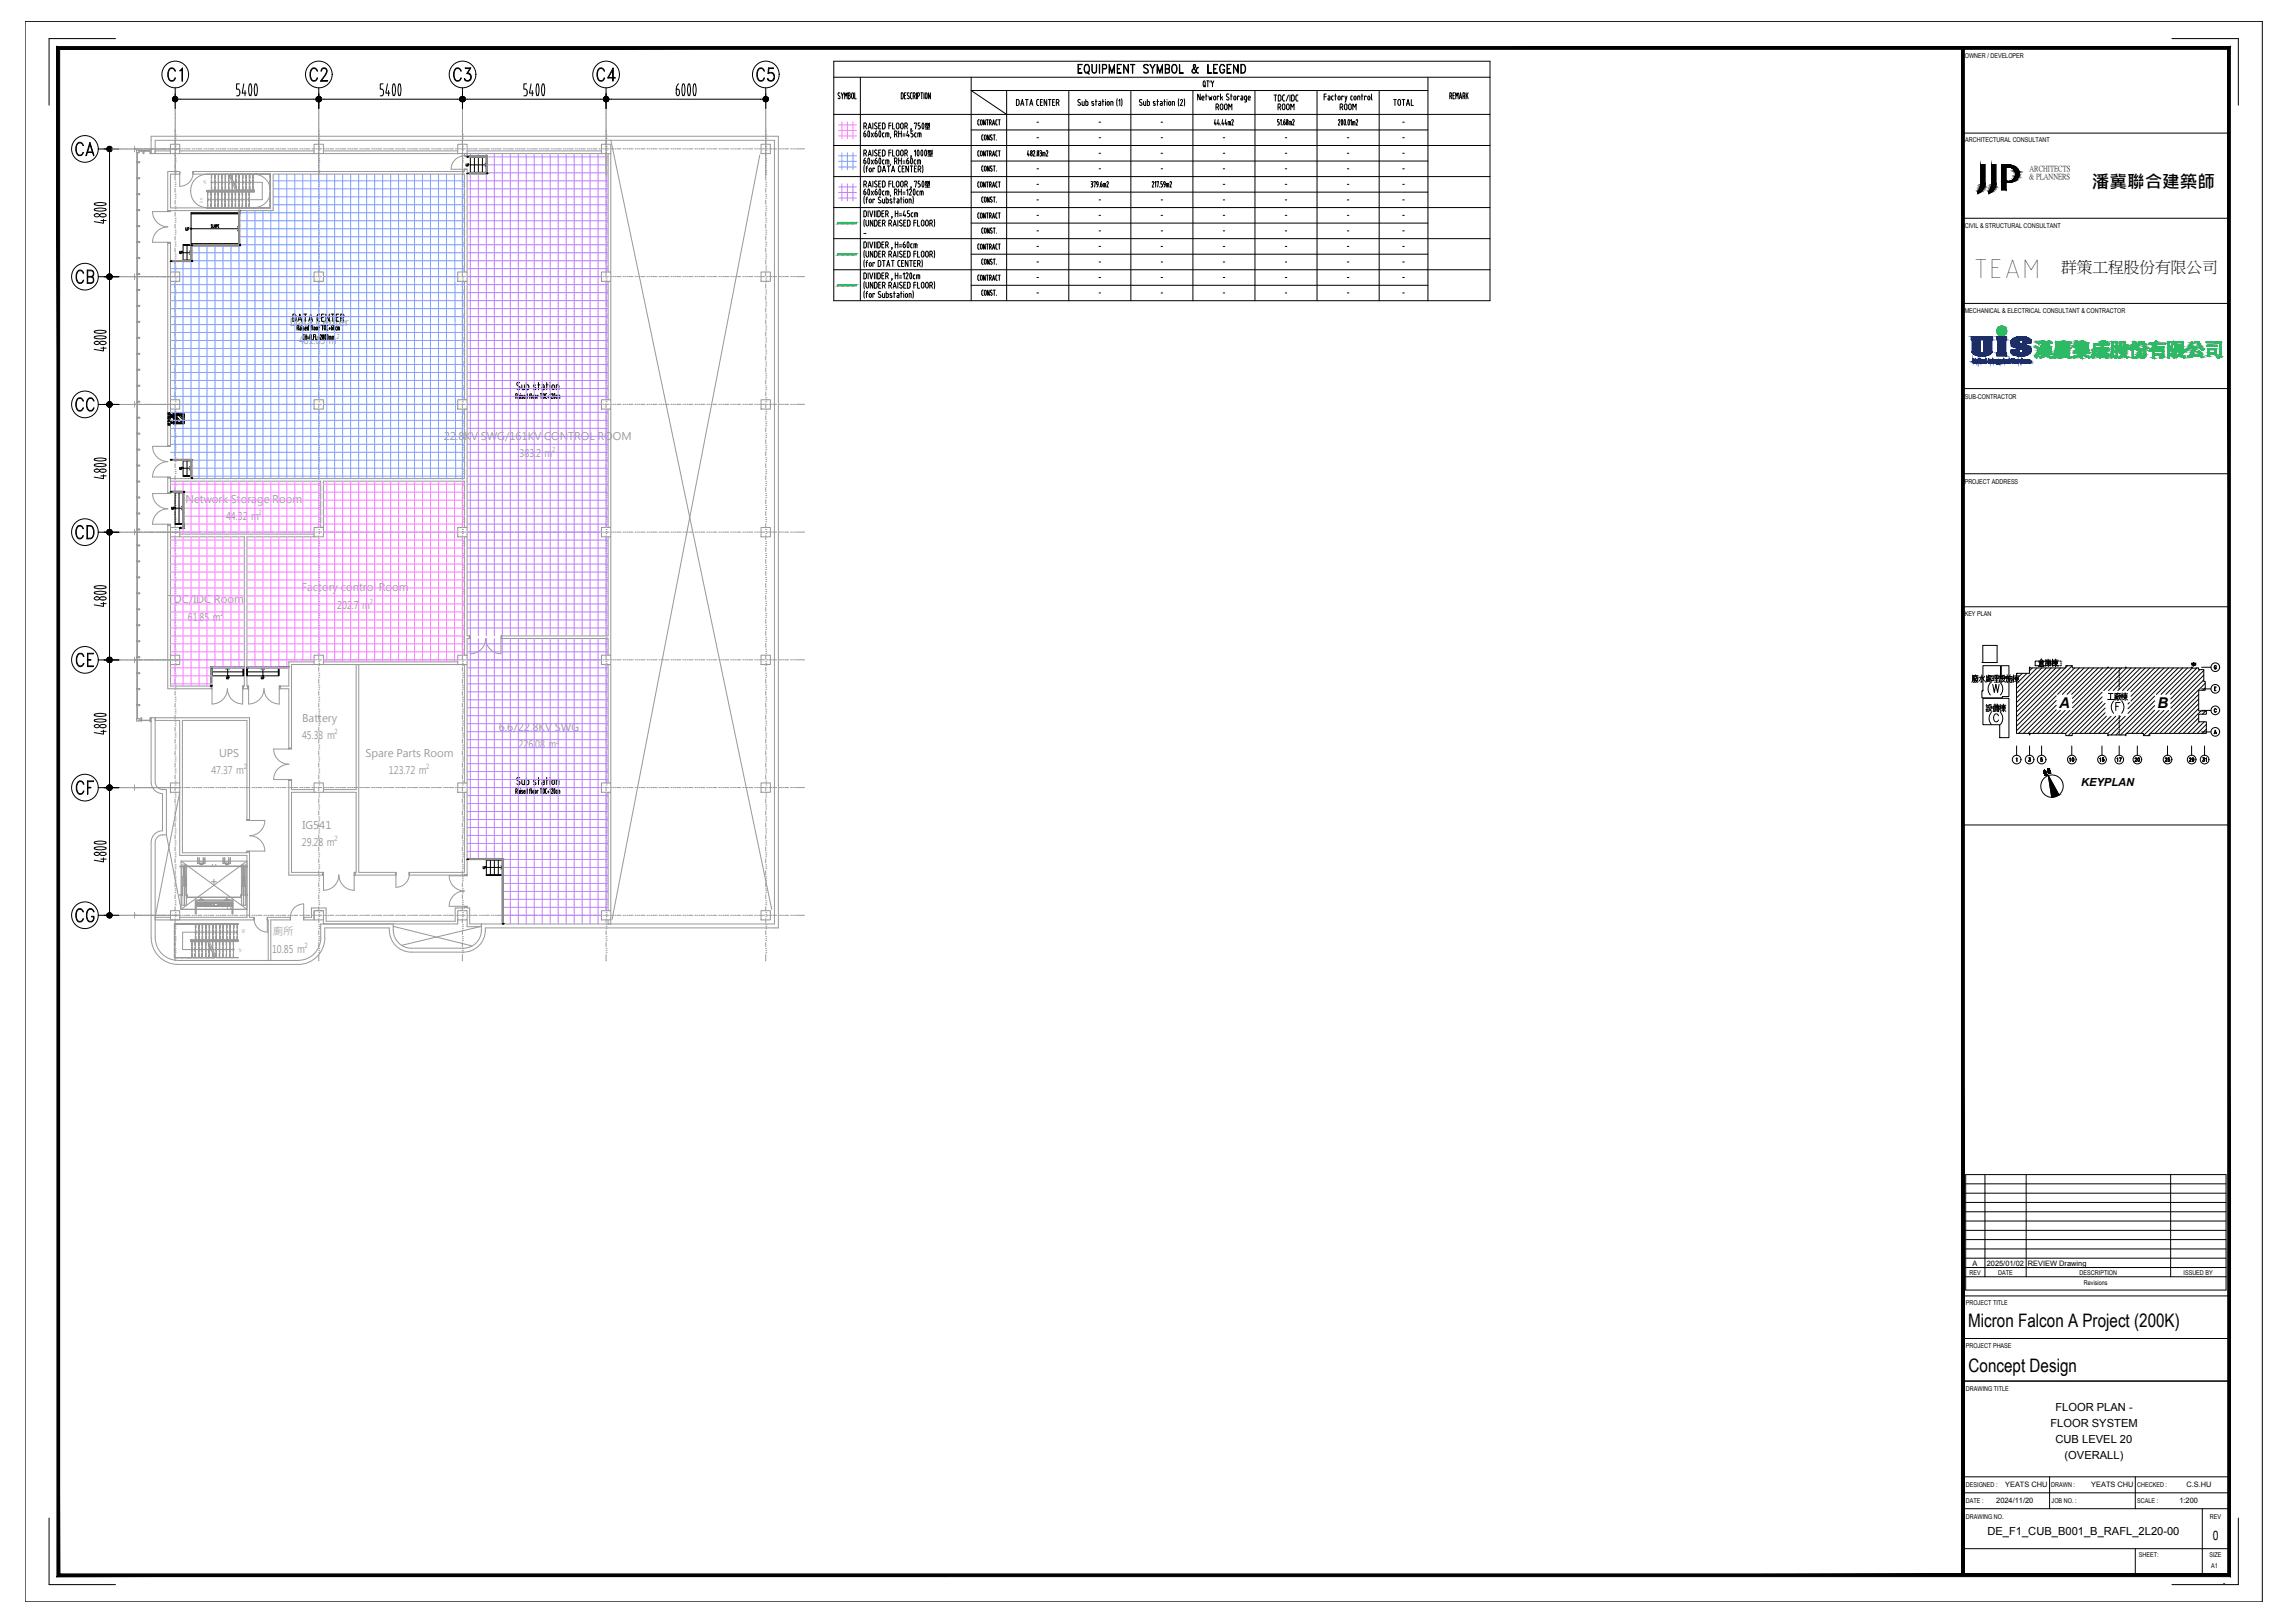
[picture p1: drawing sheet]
<svg xmlns="http://www.w3.org/2000/svg" width="860mm" height="610mm" viewBox="0 0 860 610" stroke-linecap="round" stroke-linejoin="round" font-family="sans-serif">
<defs><g id="words">
<text font-size="12.8" x="762" y="252.2">倉庫棟</text>
<text font-size="11.9" x="741.9" y="269.5">設備棟</text>
<text font-size="10.7" x="741.6" y="104.4">TEAM</text>
<text font-size="9.7" x="789.9" y="264.9">工廠棟</text>
<g font-size="9.3">
<text x="27.2" y="203.9">CD</text>
<text x="27.5" y="251.9">CE</text>
<text x="27.5" y="299.9">CF</text>
<text x="27.2" y="347.8">CG</text>
</g>
<g font-size="8.8">
<text x="61.7" y="31.8">C1</text>
<text x="115.4" y="31.8">C2</text>
<text x="169.3" y="31.8">C3</text>
<text x="223.3" y="31.8">C4</text>
<text x="283.3" y="31.8">C5</text>
<text x="27.2" y="59.6">CA</text>
<text x="27.5" y="107.6">CB</text>
<text x="27.2" y="155.6">CC</text>
</g>
<text font-size="7.1" x="403.9" y="28.9">EQUIPMENT SYMBOL &amp; LEGEND</text>
<g font-size="7">
<text x="739.8" y="498.6">Micron Falcon A Project (200K)</text>
<text x="740" y="515.6">Concept Design</text>
</g>
<text font-size="6.6" x="786.4" y="70.6">潘冀聯合建築師</text>
<g font-size="6.6" fill="#989898">
<text x="40.8" y="202.5">CD</text>
<text x="40.9" y="346.5">CG</text>
</g>
<text font-size="5.9" x="774.8" y="102.3">群策工程股份有限公司</text>
<text font-size="5.7" x="502.4" y="42.7">ROOM</text>
<g font-size="5.6">
<text x="774" y="266">A</text>
<text x="811" y="266">B</text>
</g>
<text font-size="4.9" x="831.9" y="578.7">0</text>
<g font-size="4.4">
<text x="780.3" y="287.5" transform="rotate(-90 780.3 287.5)">10</text>
<text x="788.1" y="287.5">15</text>
<text x="794.5" y="287.5">17</text>
<text x="801.2" y="287.5">20</text>
<text x="812.8" y="287.5">25</text>
<text x="821.6" y="287.5">29</text>
<text x="826.9" y="287.5">31</text>
</g>
<g font-size="4.2">
<text x="782.3" y="295.4">KEYPLAN</text>
<text x="772.6" y="530.5">FLOOR PLAN -</text>
<text x="770.7" y="536.5">FLOOR SYSTEM</text>
<text x="772.7" y="542.5">CUB LEVEL 20</text>
<text x="776.1" y="548.5">(OVERALL)</text>
<text x="747.1" y="576.7">DE_F1_CUB_B001_B_RAFL_2L20-00</text>
</g>
<g font-size="4" fill="#989898">
<text x="177.1" y="63.9" transform="rotate(-90 177.1 63.9)">UP</text>
<text x="108.9" y="122.6">Data Center</text>
<text x="112.4" y="129.1">481.85</text>
<text x="123.7" y="129.1">m</text>
<text x="166.8" y="165.3">22.8KV SWG/161KV CONTROL ROOM</text>
<text x="195.3" y="171.8">383.2</text>
<text x="204.7" y="171.8">m</text>
<text x="69.8" y="188.9">Network Storage Room</text>
<text x="85" y="195.6">44.32</text>
<text x="94.4" y="195.6">m</text>
<text x="63.1" y="226.7">TDC/IDC Room</text>
<text x="113.4" y="222.1">Factory control Room</text>
<text x="70.6" y="233.2">61.85</text>
<text x="80" y="233.2">m</text>
<text x="126.8" y="228.7">202.7</text>
<text x="136.2" y="228.7">m</text>
<text x="113.6" y="271.2">Battery</text>
<text x="187.5" y="274.8">6.6/22.8KV SWG</text>
<text x="113.5" y="277.7">45.33 m</text>
<text x="194.9" y="281.2">226.08</text>
<text x="206.2" y="281.2">m</text>
<text x="82.4" y="284.5">UPS</text>
<text x="137.4" y="284.4">Spare Parts Room</text>
<text x="79.4" y="291">47.37 m</text>
<text x="146.2" y="290.9">123.72 m</text>
<text x="113.7" y="311.4">IG541</text>
<text x="113.5" y="318">29.28 m</text>
<text x="102.5" y="351.4">廁所</text>
<text x="102.3" y="358.1">10.85 m</text>
</g>
<g font-size="4">
<text x="68.4" y="87.8">UP</text>
<text x="66.3" y="96.7">UP</text>
<text x="69.5" y="177.8" transform="rotate(-90 69.5 177.8)">UP</text>
<text x="87.1" y="256.5" transform="rotate(-90 87.1 256.5)">UP</text>
<text x="100.2" y="256.5" transform="rotate(-90 100.2 256.5)">UP</text>
<text x="180.3" y="327.7">UP</text>
</g>
<g font-size="3.5">
<text x="63.1" y="192.6">UP</text>
<text x="835.6" y="596">-</text>
</g>
<g font-size="2.9">
<text x="762.9" y="64.4">ARCHITECTS</text>
<text x="762.7" y="67.3">&amp; PLANNERS</text>
</g>
<g font-size="2.8">
<text x="741.4" y="475.8">A</text>
<text x="746.8" y="475.8">2025/01/02</text>
<text x="762.3" y="475.6">REVIEW Drawing</text>
<text x="753.7" y="558.8">YEATS CHU</text>
<text x="786.1" y="558.8">YEATS CHU</text>
<text x="821.9" y="558.9">C.S.HU</text>
<text x="750.4" y="564.7">2024/11/20</text>
<text x="819.3" y="564.8">1:200</text>
</g>
<g font-size="2.6">
<text x="388.4" y="47.3">-</text>
<text x="412" y="47.3">-</text>
<text x="435.3" y="47.3">-</text>
<text x="526" y="47.3">-</text>
<text x="388.4" y="52.9">-</text>
<text x="412" y="52.9">-</text>
<text x="435.3" y="52.9">-</text>
<text x="458.6" y="52.9">-</text>
<text x="481.9" y="52.9">-</text>
<text x="505.2" y="52.9">-</text>
<text x="526" y="52.9">-</text>
<text x="412" y="58.9">-</text>
<text x="435.3" y="58.9">-</text>
<text x="458.6" y="58.9">-</text>
<text x="481.9" y="58.9">-</text>
<text x="505.2" y="58.9">-</text>
<text x="526" y="58.9">-</text>
<text x="388.4" y="64.6">-</text>
<text x="412" y="64.6">-</text>
<text x="435.3" y="64.6">-</text>
<text x="458.6" y="64.6">-</text>
<text x="481.9" y="64.6">-</text>
<text x="505.2" y="64.6">-</text>
<text x="526" y="64.6">-</text>
<text x="388.4" y="70.6">-</text>
<text x="458.6" y="70.6">-</text>
<text x="481.9" y="70.6">-</text>
<text x="505.2" y="70.6">-</text>
<text x="526" y="70.6">-</text>
<text x="388.4" y="76.2">-</text>
<text x="412" y="76.2">-</text>
<text x="435.3" y="76.2">-</text>
<text x="458.6" y="76.2">-</text>
<text x="481.9" y="76.2">-</text>
<text x="505.2" y="76.2">-</text>
<text x="526" y="76.2">-</text>
<text x="388.4" y="82.2">-</text>
<text x="412" y="82.2">-</text>
<text x="435.3" y="82.2">-</text>
<text x="458.6" y="82.2">-</text>
<text x="481.9" y="82.2">-</text>
<text x="505.2" y="82.2">-</text>
<text x="526" y="82.2">-</text>
<text x="323.5" y="88.9">-</text>
<text x="388.4" y="87.8">-</text>
<text x="412" y="87.8">-</text>
<text x="435.3" y="87.8">-</text>
<text x="458.6" y="87.8">-</text>
<text x="481.9" y="87.8">-</text>
<text x="505.2" y="87.8">-</text>
<text x="526" y="87.8">-</text>
<text x="388.4" y="93.8">-</text>
<text x="412" y="93.8">-</text>
<text x="435.3" y="93.8">-</text>
<text x="458.6" y="93.8">-</text>
<text x="481.9" y="93.8">-</text>
<text x="505.2" y="93.8">-</text>
<text x="526" y="93.8">-</text>
<text x="388.4" y="99.8">-</text>
<text x="412" y="99.8">-</text>
<text x="435.3" y="99.8">-</text>
<text x="458.6" y="99.8">-</text>
<text x="481.9" y="99.8">-</text>
<text x="505.2" y="99.8">-</text>
<text x="526" y="99.8">-</text>
<text x="388.4" y="105.5">-</text>
<text x="412" y="105.5">-</text>
<text x="435.3" y="105.5">-</text>
<text x="458.6" y="105.5">-</text>
<text x="481.9" y="105.5">-</text>
<text x="505.2" y="105.5">-</text>
<text x="526" y="105.5">-</text>
<text x="388.4" y="111.5">-</text>
<text x="412" y="111.5">-</text>
<text x="435.3" y="111.5">-</text>
<text x="458.6" y="111.5">-</text>
<text x="481.9" y="111.5">-</text>
<text x="505.2" y="111.5">-</text>
<text x="526" y="111.5">-</text>
</g>
<g font-size="2.6" fill="#989898">
<text x="126.5" y="127.2">2</text>
<text x="207.5" y="170">2</text>
<text x="97.2" y="193.7">2</text>
<text x="139" y="226.9">2</text>
<text x="82.9" y="231.4">2</text>
<text x="125.8" y="275.9">2</text>
<text x="209" y="279.4">2</text>
<text x="91.7" y="289.2">2</text>
<text x="160.3" y="289.1">2</text>
<text x="125.8" y="316.1">2</text>
<text x="114.5" y="356.3">2</text>
</g>
<g font-size="2.5">
<text x="738.6" y="21.8">OWNER / DEVELOPER</text>
<text x="738.7" y="53.5">ARCHITECTURAL CONSULTANT</text>
<text x="738.6" y="85.6">CIVIL &amp; STRUCTURAL CONSULTANT</text>
<text x="738.5" y="117.7">MECHANICAL &amp; ELECTRICAL CONSULTANT &amp; CONTRACTOR</text>
<text x="738.6" y="149.9">SUB-CONTRACTOR</text>
<text x="738.5" y="182">PROJECT ADDRESS</text>
<text x="738.5" y="231.6">KEY PLAN</text>
<text x="740.4" y="479">REV</text>
<text x="751.1" y="479">DATE</text>
<text x="781.8" y="479">DESCRIPTION</text>
<text x="820.8" y="479">ISSUED BY</text>
<text x="783.4" y="482.9">Revisions</text>
<text x="739" y="490.6">PROJECT TITLE</text>
<text x="739" y="506.6">PROJECT PHASE</text>
<text x="739" y="522.6">DRAWING TITLE</text>
<text x="739" y="558.9">DESIGNED :</text>
<text x="771.1" y="558.9">DRAWN :</text>
<text x="803.4" y="558.9">CHECKED :</text>
<text x="739" y="564.9">DATE :</text>
<text x="771.2" y="564.9">JOB NO. :</text>
<text x="803.4" y="564.9">SCALE :</text>
<text x="739" y="570.7">DRAWING NO.</text>
<text x="830.7" y="570.7">REV</text>
<text x="804" y="585.2">SHEET:</text>
<text x="830.5" y="585.2">SIZE</text>
<text x="831.2" y="589.1">A1</text>
</g>
<g font-size="1.3" fill="#989898">
<text x="76.4" y="67.6" transform="rotate(90 76.4 67.6)">UP</text>
<text x="76.2" y="76.1" transform="rotate(-90 76.2 76.1)">DN</text>
<text x="91" y="349.2" transform="rotate(90 91 349.2)">DN</text>
</g>
</g></defs>
<g fill="none" stroke="#7f9fff" stroke-width=".38">
<path d="M315.2 58.6h6.7M316.5 57.4v6.4M318.5 57.4v6.4M320.6 57.4v6.4M89.8 79.1v100.8M89.8 80h84.8M92.8 79.1v100.8M95.8 79.1v100.8M98.8 79.1v100.8M101.8 79.1v100.8M102.7 76.9h71.9M102.7 74h71.9"/>
<path d="M102.7 71h71.9M102.7 68h71.9M104.8 65.4v114.5M107.8 65.4v114.5M110.8 65.4v114.5M113.8 65.4v114.5M116.8 65.4v114.5M119.8 65.4v36.8M122.8 65.4v114.5M125.8 65.4v114.5M128.8 65.4v114.5M131.8 65.4v114.5"/>
<path d="M134.8 65.4v114.5M137.8 65.4v114.5M140.8 65.4v114.5M143.8 65.4v114.5M146.8 65.4v114.5M149.8 65.4v114.5M152.8 65.4v114.5M155.8 65.4v114.5M158.8 65.4v114.5M161.8 65.4v114.5M164.8 65.4v114.5M167.8 65.4v114.5"/>
<path d="M170.8 65.4l.5 114.5M173.8 65.4v36.8M315.2 62.8h6.7M315.2 60.6h6.7M64.1 98h110.5M65.8 98v4.2M68.8 98v75M71.8 95h102.8M74.8 92v87.9M77.8 92v87.9M80.8 92v87.9M83.8 92v87.9"/>
<path d="M86.8 92v87.9M89.8 89h84.8M89.8 83h84.8M89.8 86h84.8M174.6 92h-102.8v87.9M64.1 107h110.5M64.1 101h110.5M64.1 110h110.5M64.1 113h110.5M64.1 116h110.5M64.1 119h110.5M65.8 105.7v44.5"/>
<path d="M67.5 104h50.6M119.8 105.7v44.5M121.6 104h50.5M173.8 105.7v44.5M64.1 131h110.5M64.1 128h110.5M64.1 125h110.5M64.1 122h110.5M64.1 134h110.5M64.1 137h110.5M64.1 140h110.5M64.1 155h110.5"/>
<path d="M64.1 158h110.5M64.1 143h110.5M64.1 146h110.5M64.1 149h110.5M65.8 153.7v19.3M67.5 152h50.6M119.8 153.7v26.2M121.6 152h50.5M173.8 153.7v26.2M64.1 161h110.5M64.1 164h110.5M64.1 167h110.5"/>
<path d="M64.1 173h110.5M64.1 170h110.5M71.8 179h102.8M71.8 176h102.8"/>
</g>
<g fill="none" stroke="#000" stroke-width=".38">
<path d="M9.4 8h841v594h-841zM21.9 18h816v574h-816zM43.4 14.5h-25v25M737.4 18v574M816.4 14.5h25v25M65.9 33v7.8M66.8 37.3h52.1M90 31.5h-1.1v2a1.32 1.32 0 0 1 1.3 .9 1.32 1.32 0 0 1-.4 1.5l-.9 .1M91.6 31.5l-.6 3.5h1.5M92.1 34v2M93.9 31.5h.2a4.7 4.7 0 0 1 0 4.5 4.8 4.8 0 0 1-.2-4.5zM96 31.5h.1a4.4 4.4 0 0 1 0 4.5 5.1 5.1 0 0 1-.1-4.5z"/>
<path d="M119.8 33v7.8M120.8 37.3h52M142.9 36h.6M143.6 33.5a1.58 1.58 0 0 1 0 2.5M144 31.5h-1.1v2h.6M145.7 31.5l-.7 3.5h1.5M146.1 34v2M148.3 31.7l-.3-.2a4.7 4.7 0 0 0 0 4.5l.3-.3M148.4 31.8l.3 1.7-.3 2.2M150 31.5h.2a4.7 4.7 0 0 1 0 4.5 5.1 5.1 0 0 1-.2-4.5zM173.8 33v7.8M174.8 37.3h52.1"/>
<path d="M198 31.5h-1.1v2l.9 .1 .4 .9M198.1 34.5v.5M198.2 35l-.4 .9-.9 .1M199.6 31.5l-.6 3.5h1.5M200.1 34v2M201.9 31.5h.2a4.7 4.7 0 0 1 0 4.5 5.1 5.1 0 0 1-.2-4.5zM203.9 31.8l-.3 1.7 .3 2.2M203.9 31.7l.3-.2a4.7 4.7 0 0 1 0 4.5l-.3-.3M227.8 33v7.8M228.8 37.3h58M255.1 31.5l-.5 .6-.4 1.4M255.4 34.5l-.3-.9-.9-.1v1.9l.4 .5 .6-.2 .2-1.2"/>
<path d="M256.6 31.7l.3-.2a4.4 4.4 0 0 1 0 4.5l-.3-.3M256.6 31.8l-.3 1.7 .3 2.2M258.8 31.5h.2a4.7 4.7 0 0 1 0 4.5 5.1 5.1 0 0 1-.2-4.5zM261.4 31.8l.3 1.7-.3 2.2M261.4 31.7l-.3-.2a4.4 4.4 0 0 0 0 4.5l.3-.3M287.9 33v7.8M313.4 23h246.7v90h-246.7zM313.4 29h246.7M315.7 35a.48 .48 0 0 0-.7 .1 .48 .48 0 0 0 .2 .7l.4 .4a.46 .46 0 0 1 .2 .7 .46 .46 0 0 1-.8 0M316.2 34.9l.4 1.1 .5-1.1M316.6 36v1.2M317.5 37.2v-2.3l.5 1.2 .5-1.2v2.3"/>
<path d="M318.9 35.9h.4M319.3 34.9h-.4v2.3h.4M319.3 35.9l.3 .6-.3 .6M319.3 34.9l.3 .5-.3 .4M320.1 35.5v1M320.2 35.5l.1-.5h.4l.1 1.5M320.2 36.5l.3 .6 .4-.6M321.3 34.9v2.3h.6M323.4 29v84M339.5 35.6l-.2-.6-.5-.1v2.3a.63 .63 0 0 0 .7-.8M339.5 35.6v.8M340 35.9h.4"/>
<path d="M340.6 34.9h-.6v2.3h.6M341.7 36.2a.46 .46 0 0 1 .1 .7 .46 .46 0 0 1-.7 0M341.7 35a.48 .48 0 0 0-.7 .1 .48 .48 0 0 0 .2 .7l.4 .4M342.2 35.5v1.1M342.3 36.5l.1 .5 .4 .2M342.8 34.9h-.4l-.1 .5M343.3 36.1h.3M343.7 36.1l.3-.3v-.6l-.7-.3v2.3M343.7 36.1l.3 1.1M344.5 34.9v2.3M344.9 36.1h.4M345.3 34.9h-.4v2.3"/>
<path d="M345.3 34.9l.4 .6-.4 .6M346.1 34.9h.8M346.5 34.9v2.3M347.3 34.9v2.3M347.8 36.5l.4 .6 .3-.6M347.8 36.5v-1.3l.4-.3 .3 .3v1.3M349.7 34.9v2.3l-.7-2.3v2.3M365.1 29v84M378.4 34v79M382.6 39.6l.5-.4v-1.4l-.3-.4h-.7v2.3h.5M383.7 39.7l.6-2.3 .6 2.3M383.9 39h.8"/>
<path d="M385.5 37.4h1M386 37.4v2.3M387.1 39.7l.6-2.3 .6 2.3M387.3 39h.8M389.7 39l.5 .6M390.1 37.4h.4M390.1 39.7h.4M390.2 37.4l-.4 .2-.1 1.5M391.1 38.4h.6M391.9 37.4h-.8v2.3h.8M393.5 37.4v2.3l-1-2.3v2.3M394.1 37.4h1"/>
<path d="M394.6 37.4v2.3M395.7 38.4h.6M396.5 37.4h-.8v2.3h.8M397.1 38.6l.9-.3-.2-.8-.7-.1v2.3M397.7 38.6l.4 1.1M401.8 34v79M406 38.7a.53 .53 0 0 1 0 .8 .53 .53 0 0 1-.8-.1M406.1 37.5a.55 .55 0 0 0-.8 0 .55 .55 0 0 0 .1 .8l.5 .4M406.8 38.1v1.3l.8 .3v-1.6M408.2 37.4v2.3l.7-.3 .1-.8M408.2 38.1l.6 .1 .2 .4M410.6 38.1l-.2 .5 .6 .5"/>
<path d="M410.6 38.1l.5 .2M411 39l.1 .5h-.7M411.8 38.1h.6M412 37.4v2.3M413.1 38.1l.5 .1 .2 .4M413.2 38.9h.6M413.3 38.9l-.4 .4 .4 .3M413.8 38.6v1.1h-.6M414.3 38.1h.7M414.6 37.4v2.3M415.6 37.4v.1M415.6 38.1v1.6"/>
<path d="M416.2 39.1l.4 .5 .4-.5M416.2 39.1v-.7l.4-.3 .3 .3 .1 .7M418.4 38.6v1.1M418.4 38.6l-.2-.4-.6-.1v1.6M420 37.1l-.2 1.4 .2 1.4M420.6 37.9l.3-.5v2.3M421.6 37.1l.2 1.4-.2 1.4M425.1 34v79M429.2 37.5a.55 .55 0 0 0-.8 0 .55 .55 0 0 0 .1 .8l.6 .4a.53 .53 0 0 1 .1 .8 .53 .53 0 0 1-.9-.1M429.9 38.1v1.1M429.9 39.2l.4 .5M430.7 38.1v1.6h-.4"/>
<path d="M431.3 37.4v2.3l.8-.3v-.8M431.3 38.1l.6 .1 .2 .4M434.2 39v.5h-.7M434.2 38.3l-.5-.2-.2 .3 .7 .7M434.9 38.1h.6M435.1 37.4v2.3M436.2 38.1l.5 .1 .2 .4M436.9 38.6v1.1h-.5M436.9 38.9l-.8 .2 .3 .5M437.5 38.1h.6M437.7 37.4v2.3M438.7 37.4v.1"/>
<path d="M438.7 38.1v1.6M439.3 38.6v.5M439.3 38.6l.2-.4h.4l.2 .9M439.3 39.1l.4 .5 .4-.5M441.5 38.6v1.1M441.5 38.6l-.2-.4-.6-.1v1.6M443.1 37.1l-.2 1.4 .2 1.4M443.7 37.8a.43 .43 0 0 1 .7-.4 .43 .43 0 0 1 .1 .7M444.4 38.2l-.7 1.5h.8M445.1 37.1l.2 1.4-.2 1.4M448.4 34v79M451.2 35.3v2.3l-1-2.3v2.3"/>
<path d="M451.8 36.6v.6M451.8 36.6l.4-.5 .4 .5M451.8 37.2l.2 .3 .6 .1M452.3 31l.1 1.3 .3 .3 .3-.3v-1.3M452.6 36.6v.3h-.8M452.8 32.2l.4 .4M453.2 36.1h.6M453.4 35.3v2.3M454 30.4v2.2M454.4 36.1l.3 1.5 .3-1 .3 1 .3-1.5M455.3 30.4l.5 1.1 .5-1.1M455.8 31.5v1.1"/>
<path d="M456.2 36.6v.5M456.2 36.6l.4-.5 .4 .5M457 36.6l-.2 .9h-.4l-.2-.4M458.2 36.4v-.3h-.6v1.5M458.8 35.3v2.3M459 39.1h.4l.3 .6-.1 1.3-.4 .3-.5-.6zM459.2 36.6l.4 1M459.6 36.4l-.8 .5M460.6 39.1h.5l.2 .6-.1 1.3-.4 .3-.5-.6zM461.9 35.4a.55 .55 0 0 0-.8 .1 .55 .55 0 0 0 .1 .8l.6 .3a.53 .53 0 0 1 0 .9 .53 .53 0 0 1-.8-.2M462.6 36.1h.6M462.8 35.3v2.3"/>
<path d="M463.8 36.6l.4-.5 .4 .5M463.8 36.6v.7l.4 .3 .3-.3 .1-.7M465.8 36.4v-.3h-.6v1.5M466.5 36.1h.5l.2 .4M467.2 36.5v1.1l-.8-.2 .1-.5h.7M467.8 36.5l.1 .9 .7 .2M467.8 36.5l.2-.4h.6v1.8M467.9 38.3h.3M468.6 37.9l-.3 .4M469.2 36.6v.6M469.2 36.6l.4-.5 .4 .5M469.2 37.2l.2 .3 .6 .1"/>
<path d="M470 36.6v.3h-.8M471.7 34v79M478.9 35.7h1M479.4 35.7v2.3M481.5 37.3l-.3 .6-.7 .1v-2.3l.9 .2 .1 1.4M482.1 36.3v1.1M482.2 37.4l.2 .5 .5 .1M482.3 39.1h.5l.2 .6-.1 1.3-.4 .3-.5-.6zM482.9 35.7l-.5 .1-.2 .4M483.9 39.1h.5l.2 .6v1.3l-.5 .3-.5-.6zM484.3 35.7l-.8 2.3M484.9 35.7v2.3"/>
<path d="M486.5 37.3l-.3 .6-.7 .1v-2.3l.9 .2 .1 1.4M487.1 36.3v1.1M487.2 37.4l.4 .6M487.6 35.7h.3M487.6 38h.3M487.6 35.7l-.4 .5M495.1 34v79M497.7 36.4h.8M498.5 35.3h-.8v2.3M499.3 36.1h.5l.2 .4M499.4 36.9h.5M499.5 36.9l-.4 .3 .4 .4"/>
<path d="M499.9 36.5v1.1h-.5M500.9 36.1l-.3 .4M502 35.3v2.3M508.1 36.1l-.3 .4M510.8 36.1l.4 .4M512 35.3v2.3M513.6 36.4v-.3h-.7v1.5M514.2 36.6v.7l.4 .3 .3-.3 .1-.7M514.2 36.6l.4-.5 .4 .5M515.6 35.3v2.1M515.6 37.3l.2 .3M518.4 34v79"/>
<path d="M523.9 37.4h1M524.4 37.4v2.3M525.8 37.5h.4l.3 .5-.1 1.3-.4 .3-.5-.6zM527.1 37.4h1M527.6 37.4v2.3M528.7 39.7l.6-2.3 .6 2.3M528.9 39h.8M530.5 37.4v2.3h.8M536.8 34h-171.7l13.3 9M536.8 29v84M545 36.1h.3M545.3 36.1l.4-.3v-.6l-.7-.3v2.3"/>
<path d="M545.4 36.1l.3 1.1M546.2 35.9h.4M546.8 34.9h-.6v2.3h.6M547.2 37.2v-2.3l.5 1.2 .4-1.2v2.3M548.6 37.2l.4-2.3 .5 2.3M548.7 36.5h.6M549.9 36.1h.4M550.3 34.9h-.4v2.3M550.3 34.9l.4 .6-.4 .6M550.4 36.1l.3 1.1M551.1 34.9v2.3M551.4 35.7l.5 1.5"/>
<path d="M551.9 34.9l-.8 1.4M36.9 56h7.8M41.2 57v46M175.6 58.9h.1M175.7 59h.1M176.3 58.7h6.9v.4l-.1-.3zM176.8 59.2h6.1v-.2h-6.1v6l6.1-.1-6.1-.1M176.8 59h6.1M176.8 59.1h6.1M178.3 59.2v5.6M179.8 59.2v5.6M181.3 59.2v5.6"/>
<path d="M182.8 59v6M313.4 43h246.7M313.4 54.7h246.7M324.7 57.6l1-.3-.2-.8-.8-.1v2.3M324.7 47.5l1-.4-.2-.8-.8-.1v2.3M324.7 51l.4 .5 .4-.5M325.1 50.2h-.4v.8M325.1 50.2l.4 .5M325.3 57.6l.4 1.1M325.3 47.5l.4 1M325.3 59.4l-.6 1M325.3 49.2l-.6 1"/>
<path d="M325.5 50.7v.3M326.3 58.7l.6-2.3 .6 2.3M326.3 48.5l.6-2.3 .6 2.3M326.4 59.4a1.41 1.41 0 0 1 0 2.2l-.2-1.3zM326.4 49.2a1.46 1.46 0 0 1 0 2.2l-.2-1.3zM326.5 58h.8M326.5 47.9h.8M327.5 50l.8 1.5M328.1 46.2v2.3M328.1 56.4v2.3M328.3 50l-.8 1.5M328.8 58.4l.6 .2"/>
<path d="M328.8 48.2l.6 .3M329 57.3l.7 .7-.4 .6M329 47.2l.7 .7-.4 .6M329 51l.4 .5 .4-.5M329.1 56.4l-.3 .3 .2 .6M329.1 46.2l-.3 .4 .2 .5M329.2 56.4l.5 .1M329.2 46.2l.5 .1M329.3 50.2h-.4v.8M329.4 50.2l.4 .5M329.6 59.4l-.6 1M329.6 49.2l-.6 1"/>
<path d="M329.7 50.7v.3M330.3 57.4h.6M330.3 47.2h.6M330.6 59.5l-.2 .8 .2 1.2M330.6 49.3l-.2 .8 .2 1.2M330.6 59.5h.3M330.6 49.3h.3M330.6 51.3h.3M330.9 59.5l.2 .8-.2 1.2M330.9 49.3l.2 .8-.2 1.2M331.1 56.4h-.8v2.3h.8M331.1 46.2h-.8v2.3h.8"/>
<path d="M331.7 46.2l.7 .1 .3 .3v1.4l-.5 .5h-.5zM332 51.5h.3M332 50h.3M332.1 49.9l-.4 .5 .1 .8 .3 .3M332.7 57.1l-.3-.7h-.7v2.3l.7-.1 .3-.7M332.7 57.1v.8M333.5 50v1.5M333.8 50h-.9v1.5M333.8 49.9l.4 .5M334.1 57.4h.8M334.1 50.4v1.1M334.1 47.2h.8"/>
<path d="M334.8 51.5l-.1 .5M334.9 56.4h-.8v2.3M334.9 46.2h-.8v2.3M335.5 56.4v2.3h.8M335.5 46.2v2.3h.8M336.2 50.5l.9-.4-.1-.8-.8-.1v2.3M336.8 50.5l.4 1M336.9 46.8v1.1M336.9 57v1M337 57l.4-.6 .5 .6M337 46.8l.4-.6 .5 .6M337.8 49.2v2.3"/>
<path d="M337.8 59.4v2.3M337.8 50.2h1M337.9 57l-.2 1.5h-.5l-.2-.5M337.9 46.8l-.2 1.6h-.5l-.2-.6M338.5 46.8v1.1M338.5 57v1M338.6 57l.5-.6 .4 .6M338.6 46.8l.5-.6 .4 .6M338.8 49.2v2.3M338.8 59.4v2.3M339.4 51.1h.8M339.4 50.4h.8"/>
<path d="M339.5 57l-.2 1.5h-.5l-.2-.5M339.5 46.8l-.2 1.6h-.5l-.2-.6M340.1 57.6h.5M340.1 47.5h.5M340.6 56.4h-.5v2.3M340.6 46.2h-.5v2.3M340.6 56.4l.5 .6-.5 .6M340.6 46.2l.5 .6-.5 .6M340.7 57.6l.4 1.1M340.7 47.5l.4 1M341.2 49.2l-.4 1.8h1M341.5 59.4l-.6 1"/>
<path d="M341.5 50.5v1M342.5 58.6h.1M342.5 48.5h.1M342.5 59.5v-.1a1.49 1.49 0 0 1 0 2.2l-.2-.9zM342.5 58.6l-.2 .6M342.5 48.5l-.2 .5M343.1 49.2h-.7v1l.6 .1 .2 .7M343.2 51l-.2 .4-.6 .1M343.7 56.9l.4-.5v2.3M343.7 46.5v-.3h.8l-.4 2.3M344.2 50h.2M344.2 49.9l-.3 .3-.1 .8 .2 .4 .4 .1"/>
<path d="M345.3 56.5l.2 .8-.2 1.2M345.3 56.5v-.1a1.41 1.41 0 0 0 0 2.2v-.1M345.6 50v1.5M345.8 46.2h-.7v1l.6 .1 .2 .7M345.8 50h-.8v1.5M345.9 49.9l.3 .3v1.3M345.9 48l-.2 .4-.6 .1M346.3 56.5l-.1 .8 .1 1.2M346.4 56.5h.3M346.4 58.5h.3M346.7 56.5l.2 .8-.2 1.2M346.8 46.2a1.41 1.41 0 0 1 0 2.2l-.2-1.3z"/>
<path d="M347.7 56.5l.1-.1a1.49 1.49 0 0 1 0 2.2l-.2-.9zM347.8 46.9h1.1M347.8 48.5h1.7M347.8 46.3h1M347.9 48h1.5M348.1 46.3l-.3 1.3M348.5 46.3v1.3M348.6 47.5v1M348.7 57.1h1.2M348.8 58.7h1.7M348.8 56.5h1M348.9 58.2h1.5"/>
<path d="M349 46.3v.9M349.1 57.1l-.3 .7M349.1 56.5v.6M349.4 46.2v1.4l-.2-.2M349.5 56.5v1.2M349.7 57.7v1M350 56.5v.9M350.4 56.4v1.4l-.2-.2M365.1 48.8h171.7M367.6 45.5v1.2l.3 .3M367.9 58.7h.2M367.9 56.7h.2"/>
<path d="M367.9 47h.2M367.9 45h.2M367.9 56.7l-.3 .2v1.3l.3 .5M367.9 45l-.3 .5M368.7 56.8h.4l.2 .4-.1 1.2-.3 .2-.4-.5zM368.7 45.1h.4l.2 .5-.1 1.1-.3 .3-.4-.5zM369.6 50.7l-.4 .1-.2 .4 .1 1.2 .5 .2M370.2 50.8h.4l.1 .4v1.1l-.3 .3-.4-.5zM370.4 56.7v2l-.7-2v2M370.4 45v2l-.7-2v2M370.8 56.7h.7M370.8 45h.7"/>
<path d="M371.2 45v2M371.2 56.7v2M371.8 50.7v1.9l-.6-1.9v1.9M371.9 57.8l.7-.3-.1-.7-.6-.1v2M371.9 46.1h.4M372.3 46.1l.3-.3v-.5l-.7-.3v2M372.3 57.8l.3 .9M372.3 46.1l.3 .9M372.4 51.5l.4 .3M372.6 50.7l-.3 .3 .2 .5M372.6 50.7l.3 .1M372.8 51.8a.42 .42 0 0 1 .2 .6 .42 .42 0 0 1-.7 0"/>
<path d="M373.1 58.7l.4-2 .4 2M373.1 47l.4-2 .4 2M373.2 58.1h.6M373.2 46.5h.6M373.4 50.7h.7M373.7 50.7v1.9M374.3 45.5l.1 1.2 .3 .3M374.6 52.6h.1M374.6 58.7h.3M374.6 56.7h.3M374.6 47h.3M374.6 45h.3"/>
<path d="M374.7 56.7l-.4 .5 .1 1.2 .3 .3M374.7 45l-.4 .5M375.3 56.7h.7M375.3 45h.7M375.7 45v2M375.7 56.7v2M386.5 56.6l-.3 1.6h.7M386.7 57.7v1M387.4 57.9l.3 .7 .3-.4M387.4 57.9l.3-.4 .3 .4M388 57.9v.3M388.4 56.9l.3-.4 .3 .5-.6 1.7h.6"/>
<path d="M389.5 58.5v.2M389.9 57.9l.3-.4 .3 .4M389.9 57.9l.3 .7 .3-.7M390.9 56.6l.6 .2-.2 .7M391.1 57.5h.1M391.3 57.5l.3 .4M391.5 57.9v.3M391.6 58.2l-.2 .4-.5 .1M392.4 57.3v1.4M392.6 57.3h-.6v1.4M392.6 57.3l.3 .4M392.8 57.7v1"/>
<path d="M393.3 56.9l.3-.4 .3 .5-.6 1.7h.6M456.8 44.9l-.3 1.7h.7M457 46.1v.9M457.1 40.3l.9-.3-.2-.9h-.7v2.2M457.7 40.3l.4 1M457.9 44.9l-.2 1.7h.7M458.2 46.1v.9M458.8 46.9v.1M459.6 44.9l-.3 1.7h.7M459.8 46.1v.9M460.8 44.9l-.3 1.7h.7M461 46.1v.9"/>
<path d="M461.9 41.3v-2.2l.6 1.2 .6-1.2v2.2M462.1 45.7v1.3M462.3 45.7h-.6v1.3M462.3 45.6l.3 .4M462.6 46v1M463 45.3a.36 .36 0 0 1 .5-.3 .36 .36 0 0 1 .1 .6M463.5 45.7l-.5 1.3h.6M480.3 47h.3M480.4 40.3l1-.3-.2-.9h-.8v2.2M480.8 44.9h-.5v.9l.4 .1 .2 .4M480.9 46.3l-.3 .6M481 40.3l.4 1"/>
<path d="M481.3 45.4l.3-.5v2.1M482 46.8v.2M482.8 45.8l.3 .4M482.8 45.8h-.3l.2 1.1h.3l.1-.6M483 44.9l-.5 .9M483.5 46.3l.3 .6 .4-.4M483.5 46.3l.3-.5 .4 .5M484.1 46.3v.2M485 45.6v1.4M485.2 41.3v-2.2l.6 1.2 .6-1.2v2.2M485.5 46v1M485.5 46l-.1-.4h-.8v1.4"/>
<path d="M486.2 44.9l.3 .5-.6 1.6h.6M486.2 44.9l-.3 .3M503.1 45.3a.36 .36 0 0 1 .5-.3 .36 .36 0 0 1 .1 .6M503.6 45.7l-.5 1.3h.6M504.3 45.1h.3M504.3 45.1v1.8M504.6 45.1a1.45 1.45 0 0 1-.2 1.8h-.1M505.3 45.1a1.35 1.35 0 0 0 .3 1.8h.1M505.4 45.1h.3M505.6 45.1v1.8M506.2 46.9v.1M506.8 45.1a1.35 1.35 0 0 0 .3 1.8"/>
<path d="M506.8 45.1h.3M507.1 45.1v1.8M507.7 45.4l.3-.5v2.1M508.9 45.7v1.3M509 45.7h-.5v1.3M509.1 45.6l.2 .2v1.2M509.8 45.3l.4-.3 .1 .6M510.3 45.7l-.5 1.3h.6M737.4 50h100.5M35.5 78.6a4.8 4.8 0 0 1 4.4 .2 4.7 4.7 0 0 1-4.5 0zM35.5 76.5a5.1 5.1 0 0 1 4.4 .2 4.4 4.4 0 0 1-4.5 0zM176.3 65.2h6.8l.1-.4v.5z"/>
<path d="M176.8 62h6M182.4 61.3l.4 .7M182.8 62l-.4 .6M183 65.1v.1M183.1 65.1h.1M183.1 65.1h-.1M313.4 78h246.7M313.4 66.4h246.7M324.7 79.2h.7l.3 .4v1.5l-.5 .4h-.5zM324.7 69.3h.5M324.7 60.4h.4M324.7 72.8l.4 .5 .4-.5"/>
<path d="M324.9 62.1l-.2 1.4 .2 1.4M324.9 73.8l-.2 1.3 .2 1.4M325.1 72.1h-.4v.7M325.1 60.4a.55 .55 0 0 1 .5 .7 .55 .55 0 0 1-.8 .3l-.1-1M325.1 72l.3 .2 .1 .6M325.3 69.3l.4-.3v-.6l-1-.3v2.2M325.3 69.3l.4 1M325.3 71l-.6 1M325.5 63.1h.6M325.5 74.8h.6M325.7 74.6v1.7M326.1 62.4l-.4 .5v1.7"/>
<path d="M326.1 74.1l-.4 .5M326.3 70.3l.6-2.2 .6 2.2M326.3 79.2v2.3M326.3 71.1h.4M326.4 71.2a1.51 1.51 0 0 0 .2 2.1l.3-.9-.2-1.2M326.5 69.7h.8M326.8 75.8l.4 .5 .4-.5M326.9 79.2l.6 2.3 .6-2.3M327.5 60.1l.8 1.6M327.5 63.7v.5M327.5 75.3v.5M327.5 71.8l.8 1.5"/>
<path d="M327.6 63.6l-.2-.4h-.4l-.3 1 .5 .4 .4-.5M327.6 75.3l-.2-.4h-.4l-.3 .9M328.1 68.1v2.2M328.3 60.1l-.8 1.6M328.3 71.8l-.8 1.5M328.7 63.4v-.3h-.6v1.5M328.7 75.1v-.3h-.6v1.5M328.7 79.2v2.3M328.8 70.1l.6 .2M328.9 60.4h.4M329 69l.7 .7-.4 .6M329 72.8l.4 .5 .4-.5"/>
<path d="M329.1 68.1l-.3 .3 .2 .6M329.2 68l.5 .1M329.3 72.1h-.4v.7M329.3 79.2v2.3M329.4 60.4a.55 .55 0 0 1 .4 .7 .55 .55 0 0 1-.8 .3l-.1-1M329.4 72l.3 .3v.5M329.6 71l-.6 1M330.3 69.1h.6M330.4 79.2h-.5v2.3h.5M330.4 79.2l.5 .4v1.2l-.5 .7M330.6 71.2l-.2 .8 .2 1.2M330.6 62.4h-.5v2.2h.7l.3-.7"/>
<path d="M330.6 61.5h.3M330.6 71.1h.3M330.6 73.2h.3M330.6 62.3l.5 .5v1.2M330.9 71.2l.2 .8-.2 1.2M330.9 75.3a.53 .53 0 0 1 .1 .9 .53 .53 0 0 1-.8-.2M331.1 74.2a.55 .55 0 0 0-.8 0 .55 .55 0 0 0 .1 .8l.5 .4M331.1 68.1h-.8v2.2h.8M331.7 64.6l.6-2.2 .6 2.2M331.7 68.1h.7l.3 .3v1.5l-.5 .4h-.5zM331.7 74.8v1.1M331.7 72.9l.4 .4"/>
<path d="M331.7 75.9l.4 .4M331.9 64h.8M332 61.7h.3M332 60.1h.3M332 73.3h.3M332 71.8h.3M332.1 60.1l-.4 .5 .1 .8 .3 .2M332.1 71.8l-.3 .2-.1 .9M332.3 79.2h-.8v2.3h.8M332.5 74.8v1.5h-.5M333.1 74.1v2.2h.7l.2-.4M333.1 74.8h.7l.2 .4"/>
<path d="M333.5 60.1v1.6M333.5 71.8v1.5M333.5 62.4h1M333.9 75.3v.6M334 62.4v2.2M334.1 60.6v1.1M334.1 72.2v1.1M334.1 69.1h.8M334.2 60.5l-.2-.3-1.1-.1v1.6M334.2 72.2l-.2-.4h-1.1v1.5M334.8 74.8l.4 .1M334.8 74.8l-.2 .4 .7 .9-.2 .2-.6-.2"/>
<path d="M334.8 61.7l-.1 .4M334.8 73.3l-.1 .5M334.9 68.1h-.8v2.2M335.1 64.6l.6-2.2 .6 2.2M335.3 64h.9M335.5 68.1v2.2h.8M335.9 74.8h.6M336.1 74.1v2.2M336.2 60.6l.9-.3-.1-.8-.8-.1v2.3M336.2 72.3h.5M336.5 79.2v2.3M336.7 72.3l.4-.3v-.6l-.9-.3v2.2"/>
<path d="M336.8 60.6l.4 1.1M336.8 72.3l.4 1M336.9 68.7v1M337 68.7l.2-.6h.5l.2 1.6-.5 .6-.4-.6M337.2 74.8h.4M337.5 79.2v2.3M337.6 74.8l.4 .4-.1 1.1-.7-.2 .1-.5h.6M337.8 60.4h1M337.8 71.1v2.2M337.8 72.1h1M338.5 62.4l-.5 .1-.3 .5 .1 1.3 .7 .3M338.5 68.7v1"/>
<path d="M338.5 74.8h.6M338.6 68.7l.5-.6 .4 .6-.2 1.5h-.5l-.2-.5M338.7 74.1v2.2M338.8 71.1v2.2M339.1 63.4h.6M339.4 72.2h.8M339.4 61.3h.8M339.4 60.5h.8M339.4 72.9h.8M339.7 74.1v.1M339.7 74.8v1.5M339.9 79.2l-.4 1.8h1"/>
<path d="M339.9 62.4h-.8v2.2h.8M340.1 69.3h.5M340.3 75.3v.5M340.3 75.3l.2-.4h.5l.1 .9M340.3 75.8l.4 .5 .5-.5M340.6 68.1h-.5v2.2M340.6 68.1l.5 .6-.5 .6M340.7 69.3l.4 1M340.8 60.4l.3 1.2h.4l.2-.5M340.8 71.6l.4-.5v2.2M340.8 60.4h.4M341.2 60.4l.5 .5"/>
<path d="M341.5 62.4v2.2l-1-2.2v2.2M341.6 60.9v.3M341.7 76.3v-1.5l.8 .2v1.3M341.8 79.2h-.7v1h.4M341.8 71.4a.43 .43 0 0 1 .7-.3 .43 .43 0 0 1 .1 .7l-.8 1.5h.8M342.1 62.4h1M342.5 70.3h.1M342.5 70.3l-.2 .6M342.6 62.4v2.2M343.1 80h-.4l-.2 .4 .1 .9 .5 .2M343.2 73.8l.2 1.3-.2 1.4M343.4 71.1h.4"/>
<path d="M343.5 71.2a1.51 1.51 0 0 0 .2 2.1l.3-.9-.2-1.2M343.6 60.6v.6M343.6 61.2l.4 .4M343.7 68.3v-.2h.8l-.4 2.2M343.7 63.4h.6M344 61.7h.2M344 60.1h.2M344 60.1l-.4 .4M344.3 80v1.5M344.5 62.4h-.8v2.2h.8M344.6 72.9l.2 .3 .4 .1M345.1 63.7l1-.4-.2-.8-.8-.1v2.2"/>
<path d="M345.2 71.8l-.5 .2-.1 .9M345.4 60.1v1.6M345.7 60.1h-.9v1.6M345.7 60.1l.4 .4-.1 1.2M345.7 63.7l.4 .9M345.8 68.1h-.7v1h.6l.2 .7M345.8 73.3v-1.5h1.1l.1 1.5M345.9 69.8l-.2 .4-.6 .1M346.4 71.8v1.5M346.7 68.1h.4M346.7 62.1l.2 1.4-.2 1.4M346.8 68.2a1.51 1.51 0 0 0 .2 2.1l.3-.9-.2-1.2"/>
<path d="M347.8 68.7h1.1M347.8 70.3h1.7M347.8 68.2h1M347.9 69.8h1.5M348.1 68.2l-.3 1.2M348.5 68.2v1.2M348.6 69.3v1M349 68.2v.9M349.4 68.1v1.4l-.2-.2M365.1 72.2h171.7M365.1 60.5h171.7M367.9 70.3h.2"/>
<path d="M367.9 68.4h.2M367.9 68.4l-.3 .2v1.2l.3 .5M368.5 69.8l.4 .5 .4-.5M368.5 69.8l.1-1.2 .3-.2 .3 .2 .1 1.2M369.3 76h.3M369.3 64.3h.3M369.3 62.4h.3M369.4 62.3l-.4 .6 .1 1.1 .3 .3M369.6 74.1h-.4l-.2 .4 .1 1.2 .3 .3M370 74.6l.1 1.1 .3 .3 .3-.3v-1.1M370 62.9v.9M370 74.6l.4-.6 .3 .6"/>
<path d="M370 62.9l.4-.5 .3 .5M370 63.8l.4 .5 .3-.5M370.4 68.4v1.9l-.7-1.9v1.9M370.7 62.9v.9M370.8 68.4h.7M371.2 68.4v1.9M371.8 74.1v1.9l-.6-1.9v1.9M371.8 62.4v1.9l-.6-1.9v1.9M372.3 68.4h-.4v1.9M372.3 68.4l.3 .2v.6l-.7 .3M372.3 69.5l.3 .8M372.6 62.3l-.1 .1a1 1 0 0 0 .5 1.4l-.2 .5-.5-.2"/>
<path d="M372.6 62.4l.3 .1M372.8 75.1a.42 .42 0 0 1 .2 .7 .42 .42 0 0 1-.7 0M372.9 74.1a.44 .44 0 0 0-.6 .2 .44 .44 0 0 0 .2 .6l.3 .3M373.1 70.3l.4-1.9 .4 1.9M373.2 69.8h.6M373.4 74.1h.7M373.4 62.4h.7M373.7 62.4v1.9M373.7 74.1v1.9M374.6 64.2v.1M374.6 75.9v.1M374.6 70.3h.3"/>
<path d="M374.6 68.4h.3M374.7 68.4l-.4 .5 .1 1.2 .3 .2M375.3 68.4h.7M375.7 68.4v1.9M410.1 68.2l.6 .2-.3 .7M410.2 69.2l.5 .4M410.7 69.6v.2M410.7 69.8l-.1 .4-.5 .1M411.2 68.5v-.3h.6l-.3 2.1M412.8 69.3l-.5 1M412.8 68.7v.7l-.5-.1-.1-.4M412.8 68.7l-.1-.4h-.4l-.1 .6"/>
<path d="M413.2 70.2v.1M413.7 69.2l.1 1h.3l.2-.4M413.7 69.2h.4l.2 .4M414.1 68.2l-.4 1M414.3 69.6v.2M415.1 68.9v1.4M415.4 68.9h-.7v1.4M415.4 68.9l.3 .4M415.6 69.3v1M416 68.6l.5-.3 .1 .6M416.6 68.9l-.6 1.4h.6M433.1 68.6l.5-.3v.6"/>
<path d="M433.6 68.9l-.5 1.4h.6M434.1 68.7l.3-.5v2.1M434.9 68.5v-.3h.6l-.3 2.1M435.9 70.2v.1M436.4 70.3h.3M436.7 69.2l.3 .6-.3 .5M436.9 68.2h-.5v1h.3M437.4 68.9l.2 .4h.4l-.1-1h-.3l-.2 .6M438 69.3l-.4 1M438.9 68.9v1.4M439.1 68.9h-.7v1.4M439.1 68.9l.3 .4"/>
<path d="M439.3 69.3v1M439.8 68.6l.4-.3 .1 .6M440.3 68.9l-.5 1.4h.6M743.6 72.8l1.4-1.2 1.2-2.1v-7.7h-1.7l.1 7.9-1 2.3-.1 .8M750.3 69.5v-7.7h-1.6v7.9l-1 2.3-.1 .8M750.3 69.4l-1.2 2.2-1.4 1.2M754.1 62.9a2.73 2.73 0 0 1 3.6 2.6 2.73 2.73 0 0 1-3.6 2.5zM758.5 63.5l.5 1.3M758.5 63.5a5.3 5.3 0 0 0-4.4-1.6l-1.7 .1v9.4h1.7v-3M759 64.8a3.6 3.6 0 0 1-4.9 3.6M35.5 80.7a1 1 0 0 1 1.1-.4 1 1 0 0 1 .7 .8 1 1 0 0 1-1.1 .5 1 1 0 0 1-.7-.9zM37.5 80.7a1.64 1.64 0 0 1 2.4 .2 1.51 1.51 0 0 1-2.4 0z"/>
<path d="M37.9 82.9h2M38.9 82.4v1.5l-3.5-.6M64.2 98.2h.1M64.5 98.2h7.6l.1-.4v.5zM68.8 95h3M69 92l2.9 .2M69 97.9h2.9M69 97.8h2.9M71.3 94.3l.5 .7M71.8 92v-12h18v12h-21v6h3.1v-.2h-2.9M71.8 92.1v5.7M71.8 86h18"/>
<path d="M71.8 95l-.5 .6M71.9 92.2h.1M71.9 92v.1M72 92.2h.1M72 80.2h18l.2-1.2v1.4h-18.2zM72 91.6h18.2v.8h-18.1l17.9-.2v-.4h-18zM72 98.1h.1M72 98v.1M72.1 98.1v.1M79.4 84.9l.4 .4-.4 .1M79.6 84.4l-.1 .4M79.6 84.4l.2 .1"/>
<path d="M80 84.4v1.1h.4M80.6 84.7v.5M80.7 84.7l.2-.3 .2 .3M80.7 85.2l.2 .3 .2-.3M81.1 84.7v.5M81.3 85h.2M81.5 84.4h-.2v1.1M81.5 84.4l.2 .3-.2 .3M82 84.9h.2M82.3 84.4h-.3v1.1h.3M89.4 85.2l.4 .8M89.8 86l-.4 .8"/>
<path d="M90 92l.1 .1M90 92h.1M90 92.2h.1M90.1 92.1h.1M313.4 89.7h246.7M324.9 82.5l-.2 1.3 .2 1.4M324.9 94.1l-.2 1.4 .2 1.4M324.9 97.7l-.2 1.3 .2 1.4M325.5 94.4l.1 1.9 .7 .2 .2-.5M325.5 82.7v1.7M325.5 98.7h.6M325.6 84.3l.5 .6 .4-.6"/>
<path d="M325.7 91.6l-.3-.7h-.7v2.3l.8-.2 .2-1.4M326.1 97.9l-.4 .5v1.7M326.3 90.9v2.3M326.5 82.7v1.7M326.5 94.4v1.6M326.9 90.9l.6 2.3 .6-2.3M327.5 99.2v.4M327.6 99.2l-.2-.5h-.4l-.3 .9 .5 .5 .4-.5M328.1 82.7v2.3l-1-2.3v2.3M328.1 94.4v2.2l-1-2.2v2.2M328.7 94.4h.7l.3 .4v1.4l-.5 .4h-.5zM328.7 98.9v-.2h-.6v1.4"/>
<path d="M328.7 90.9v2.3M329.2 82.7h-.5v2.3l.9-.2 .1-1.4M329.2 82.7l.5 .7M329.3 90.9v2.3M330.3 83.7h.6M330.3 95.4h.6M330.4 90.9h-.5v2.3h.5M330.4 90.9l.5 .7M330.6 97.9l.5 .4v1.4l-.3 .4h-.7v-2.2h.5M330.9 91.6v1.1l-.5 .5M331.1 82.7h-.8v2.3h.8M331.1 94.4h-.8v2.2h.8"/>
<path d="M331.5 80.2h.6M331.5 91.9h.6M331.7 84h.5M331.7 95.7h.5M331.7 97.9h1M332.2 82.7h-.5v2.3M332.2 97.9v2.2M332.2 82.7l.5 .6-.5 .6M332.2 95.6l.5-.3v-.6l-1-.3v2.2M332.3 90.9h-.8v2.3h.8M332.3 84l.4 1M332.3 95.7l.4 .9"/>
<path d="M332.9 80.5h.5M332.9 92.1h.5M333.4 80.5l.4-.3v-.7l-.9-.3v2.3M333.4 92.1l.4-.3v-.6l-.9-.3v2.3M333.5 99.5h.8M333.5 80.5l.4 1M333.5 92.1l.4 1.1M334.1 84h.5M334.1 95.7h.5M334.6 82.7h-.5v2.3M334.7 82.7l.4 .6-.4 .6M334.7 95.6l.4-.3v-.6l-1-.3v2.2"/>
<path d="M334.7 84l.4 1M334.7 95.7l.4 .9M335.1 97.9h1M335.3 81.5h.1M335.3 93.1h.1M335.3 81.5l-.2 .6M335.3 93.2l-.2 .6M335.6 97.9v2.2M335.7 85l.6-2.3 .6 2.3M335.7 96.6l.6-2.2 .6 2.2M335.9 84.4h.8M335.9 96h.8"/>
<path d="M336.5 80.2h1M336.5 90.9v2.3M336.5 91.9h1M337.5 82.7v2.3M337.5 90.9v2.3M337.5 94.4v2.2M337.5 98.5v1.1M337.6 99.6l.4 .5M338 97.9h.3M338 97.9l-.4 .5M338.1 81.1h.8M338.1 80.4h.8"/>
<path d="M338.1 92.8h.8M338.1 92h.8M338.4 83.7l.5 .3M338.4 95.4l.5 .3M338.5 82.7l-.3 .4 .2 .6M338.5 94.4l-.3 .4 .2 .5M338.6 82.7l.5 .1M338.6 94.4l.5 .1M338.9 98.9h.6M338.9 84a.53 .53 0 0 1 .1 .9 .53 .53 0 0 1-.8-.2M338.9 95.7a.53 .53 0 0 1 .1 .8 .53 .53 0 0 1-.8-.1M339.5 91.9l.2 1.2h.4l.2-.5"/>
<path d="M339.5 91.9h.6l.2 .5M339.7 97.9h-.8v2.2h.8M339.7 83.7h.6M339.7 95.4h.6M340.1 90.9l-.6 1M340.2 80.5v1M340.3 92.4v.3M340.5 82.7h-.8v2.3h.8M340.5 94.4h-.8v2.2h.8M341.1 94.4h.7l.3 .4v1.4l-.5 .4h-.5zM341.1 91l.1-.1a1.41 1.41 0 0 1 0 2.2l-.3-.9zM341.3 97.9v2.2l-1-2.2v2.2"/>
<path d="M341.6 80.2l.4 .5M341.6 82.7h-.5v2.3l.9-.2 .1-1.4M341.6 82.7l.5 .7M341.9 80.7v.3M341.9 97.9h1M342 80.9l-.2 .5-.7 .1M342.4 97.9v2.2M342.7 93.2h.2M342.7 91.6h.2M342.7 91.6l-.4 .5 .1 .8 .3 .2M343.5 83.7h.8M343.5 95.4h.8"/>
<path d="M343.5 98.9h.6M344.1 91.6v1.6M344.3 82.7h-.8v2.3M344.3 94.4h-.8v2.2M344.3 97.9h-.8v2.2h.8M344.4 91.6h-.9v1.6M344.4 91.6l.3 .5v1.1M344.9 82.7v2.3h.8M344.9 94.4v2.2h.8M344.9 99.2l1-.4-.2-.8-.8-.1v2.2M344.9 80.4v1.1M345 80.4l-.2-.4h-1.1v1.5"/>
<path d="M345.5 99.2l.4 .9M346.3 83.3v1.1M346.3 95v1M346.4 83.3l.2-.5h.5l.2 1.6M346.4 84.3l.4 .6 .5-.6M346.4 95l.2-.5h.5l.2 1.5-.5 .6-.4-.6M346.5 97.7l.2 1.3-.2 1.4M347.9 83.3v1.1M347.9 95v1M348 83.3l.2-.5h.5l.2 1.6M348 84.3l.5 .6 .4-.6M348 95l.2-.5h.5l.2 1.5-.4 .6-.5-.6"/>
<path d="M349.5 84h.5M349.5 95.7h.5M350 82.7h-.5v2.3M350 94.4h-.5v2.2M350 82.7l.5 .6-.5 .6M350 94.4l.5 .6-.5 .6M350.1 84l.4 1M350.1 95.7l.4 .9M351.2 82.5l.2 1.3-.2 1.4M351.2 94.1l.2 1.4-.2 1.4M365.1 83.8h171.7M365.1 95.5h171.7"/>
<path d="M367.9 82h.2M367.9 80h.2M367.9 93.7h.2M367.9 91.7h.2M367.9 80l-.3 .3v1.2l.3 .5M367.9 91.7l-.3 .2v1.2l.3 .5M368.5 80.6l.4-.6 .4 .6M368.5 80.6l.1 1.1 .3 .3 .3-.3 .1-1.1M368.7 91.8h.4l.2 .5-.1 1.1-.3 .2-.4-.5zM369 98.8l.2 .4 .4 .1M369.6 85.7l-.4 .1-.2 .4 .1 1.2 .5 .3M369.6 97.4l-.5 .2-.1 1.2"/>
<path d="M370.2 85.8h.4l.1 .4v1.2l-.3 .2-.4-.5zM370.2 97.5h.4l.1 .4v1.1l-.3 .3-.4-.5zM370.4 80v2l-.7-2v2M370.4 91.7v2l-.7-2v2M370.8 80h.7M370.8 91.7h.7M371.2 80v2M371.2 91.7v2M371.8 85.7v2l-.6-2v2M371.8 97.4v1.9l-.6-1.9v1.9M371.9 81.1l.7-.3-.1-.7-.6-.1v2M371.9 92.8h.4"/>
<path d="M372.3 92.8l.3-.3v-.5l-.7-.3v2M372.3 81.1l.3 .9M372.3 92.8l.3 .9M372.9 85.8a.42 .42 0 0 0-.6 .1 .42 .42 0 0 0 .2 .6l.3 .4a.4 .4 0 0 1 .1 .6 .4 .4 0 0 1-.6-.1M372.9 97.5a.42 .42 0 0 0-.6 .1 .42 .42 0 0 0 .2 .6l.3 .3a.42 .42 0 0 1 .2 .6 .42 .42 0 0 1-.7 0M373.1 82l.4-2 .4 2M373.1 93.7l.4-2 .4 2M373.2 81.5h.6M373.2 93.1h.6M373.4 85.7h.7M373.4 97.4h.7M373.7 85.7v2"/>
<path d="M373.7 97.4v1.9M374.6 87.6v.1M374.6 99.2v.1M374.6 82h.3M374.6 80h.3M374.6 93.7h.3M374.6 91.7h.3M374.7 80l-.4 .5 .1 1.2 .3 .3M374.7 91.7l-.4 .5 .1 1.2 .3 .2M375.3 80h.7M375.3 91.7h.7M375.7 80v2"/>
<path d="M375.7 91.7v2M737.4 82h100.5M36.9 104h7.8M41.2 105v46M110.1 118.1h.8l.3 .5v1.7l-.6 .5h-.5zM114.2 118.1h1.1M114.8 118.1v2.7M119.2 118.7v1.4M120.2 118.1h-.6l-.4 .6M120.9 119.3h.7M121.8 118.1h-.9v2.7h.9M123.8 118.1v2.7l-1.3-2.7v2.7"/>
<path d="M124.5 118.1h1.2M125.1 118.1v2.7M126.4 119.3h.7M127.4 118.1h-1v2.7h1M128.1 119.6l.6-.1a.75 .75 0 0 0 .6-.7 .75 .75 0 0 0-.6-.7h-.6v2.7M128.8 119.6l.5 1.2M313.4 101.4h246.7M324.7 102.6h.7l.3 .4v1.4l-.5 .4h-.5zM324.9 105.8l-.2 1.4 .2 1.4M324.9 109.3l-.2 1.4 .2 1.3M325.5 106.1l.1 1.9 .7 .2 .2-.5M325.5 110.3h.6"/>
<path d="M326.1 109.5l-.4 .5v1.8M326.3 102.6v2.2M326.5 106.1v1.6M326.8 111.3l.4 .5 .4-.5M326.9 102.6l.6 2.2 .6-2.2M327.5 110.8v.5M327.6 110.8l-.2-.4h-.4l-.3 .9M328.1 106.1v2.2l-1-2.2v2.2M328.7 110.6v-.3h-.6v1.5M328.7 102.6v2.2M329.2 106l.5 .5v1.4l-.3 .4h-.7v-2.2h.5M329.3 102.6v2.2"/>
<path d="M330.3 107.1h.6M330.4 102.6h-.5v2.2h.5M330.4 102.6l.5 .4v1.1l-.5 .7M330.9 110.9a.53 .53 0 0 1 .1 .8 .53 .53 0 0 1-.8-.2M331.1 109.7a.55 .55 0 0 0-.8 0 .55 .55 0 0 0 .1 .8l.5 .4M331.1 106.1h-.8v2.2h.8M331.5 103.6h.6M331.7 107.3l1-.3-.2-.8-.8-.1v2.2M331.7 110.3l.1 1.3 .3 .2M332.3 102.6h-.8v2.2h.8M332.3 107.3l.4 1M332.5 110.3v1.5h-.5"/>
<path d="M332.9 103.8h.5M333.1 109.6v2.2h.7l.2-.4M333.1 110.3l.7 .1 .2 .4M333.3 100.1l.6-2.2 .6 2.2M333.4 103.8l.4-.3v-.6l-.9-.3v2.2M333.5 103.8l.4 1M333.9 110.8v.6M334.1 107.3l1-.3-.2-.8-.8-.1v2.2M334.5 111.7l.6 .1M334.7 107.3l.4 1M334.8 110.3l.4 .1M334.8 110.3l-.2 .4 .6 .5"/>
<path d="M335.2 111.2l-.1 .6M335.3 104.8h.1M335.3 104.8l-.2 .6M335.7 108.3l.6-2.2 .6 2.2M335.9 107.7h.8M335.9 110.3h.6M336.1 109.6v2.2M336.5 102.6v2.2M336.5 103.6h1M337.2 110.3h.4M337.5 102.6v2.2M337.5 106.1v2.2"/>
<path d="M337.6 110.3l.4 .5M337.9 110.8v1l-.7-.2 .1-.5h.6M338 100.1h.3M338.1 104.5h.8M338.1 103.7h.8M338.2 108.1l.6 .2M338.4 107l.5 .4M338.5 110.3h.6M338.5 106.1l-.3 .3 .2 .6M338.6 106l.5 .2M338.7 109.6v2.2M338.9 107.4l.2 .5-.3 .4"/>
<path d="M339.5 103.1l.4-.5v2.2M339.7 109.6v.1M339.7 110.3v1.5M339.7 107.1h.6M340.3 110.8v.5M340.3 110.8l.2-.4h.5l.1 .9M340.3 111.3l.4 .5 .5-.5M340.5 106.1h-.8v2.2h.8M340.5 102.9a.45 .45 0 0 1 .7-.3 .45 .45 0 0 1 .1 .7l-.8 1.5h.8M341.6 106l.5 .5v1.4l-.3 .4h-.7v-2.2h.5M342.2 102.7l.1-.1a1.49 1.49 0 0 1 0 2.2l-.3-.9zM342.5 110.8v1"/>
<path d="M342.5 110.8l-.1-.4-.7-.1v1.5M343.2 109.3l.2 1.4-.2 1.3M343.3 104.4l.2 .3 .4 .1M343.5 107.1h.8M343.9 103.3l-.5 .2-.1 .9M344.3 106.1h-.8v2.2M344.5 104.8v-1.5l1.2 .2v1.3M344.9 106.1v2.2h.8M345.1 103.3v1.5M346.3 106.7v1M346.4 106.7l.2-.5h.5l.2 1.5-.5 .6-.4-.6M347.9 106.7v1"/>
<path d="M348 106.7l.2-.5h.5l.2 1.5-.4 .6-.5-.6M349.5 107.3h.5M350 106.1h-.5v2.2M350 106.1l.5 .6-.5 .6M350.1 107.3l.4 1M351.2 105.8l.2 1.4-.2 1.4M365.1 107.2h171.7M367.6 104.8l.3 .5M367.9 105.4h.2M367.9 103.4h.2M367.9 103.4l-.3 .2v1.2M368.7 103.4h.4l.2 .5-.1 1.1-.3 .3-.4-.5z"/>
<path d="M369 109.5l.1 1.2 .5 .3M369.6 109l-.4 .1-.2 .4M370 110.5l.1-1.2 .3-.3 .3 .3v1.2M370 110.5l.4 .5 .3-.5M370.4 103.4v2l-.7-2v2M370.8 103.4h.7M371.2 103.4v2M371.8 109v2l-.6-2v2M371.9 104.5h.4M372.3 104.4l.3-.2v-.6l-.7-.2v2M372.3 104.5l.3 .9M372.9 109.1a.44 .44 0 0 0-.6 .2 .44 .44 0 0 0 .2 .6l.3 .3a.4 .4 0 0 1 .1 .6 .4 .4 0 0 1-.6 0"/>
<path d="M373.1 105.4l.4-2 .4 2M373.2 104.8h.6M373.4 109h.7M373.7 109v2M374.3 104.8l.4 .5M374.6 110.9v.1M374.6 105.4h.3M374.6 103.4h.3M374.7 103.4l-.3 .2-.1 1.2M375.3 103.4h.7M375.7 103.4v2M737.4 114h100.5"/>
<path d="M35.5 126.6a4.8 4.8 0 0 1 4.4 .2 4.7 4.7 0 0 1-4.5 0zM35.5 124.5a5.1 5.1 0 0 1 4.4 .2 4.4 4.4 0 0 1-4.5 0zM35.5 128.6a1 1 0 0 1 1.1-.4 1 1 0 0 1 .7 .9 1 1 0 0 1-1.1 .4 1 1 0 0 1-.7-.9zM37.5 128.6a1.64 1.64 0 0 1 2.4 .3 1.46 1.46 0 0 1-2.4 0zM37.9 130.8h2M38.9 130.4v1.5l-3.5-.6M111.7 123.3h.3M112 122.3h-.3v1.8M112 122.3l.3 .5-.3 .5 .3 .8M112 120.8l.7-2.7 .7 2.7M112.2 120h1M112.7 122.9h.2"/>
<path d="M112.8 123.5h.3M112.8 123.4l-.2 .3 .2 .4M112.9 122.8l.2 1.3h-.3M113.5 122.3v.1M113.5 122.9v1.2M113.9 127.1l.2 .4M113.9 123.3l.4 .5-.4 .1M114 122.8l.3 .1M114 122.9l-.1 .4M114.1 127.6h.2M114.1 125.8h.2M114.1 125.8l-.2 .2v1.1"/>
<path d="M114.7 123.3l.1 .7 .4 .1M114.7 125.8v1.8M114.7 126.6h.6M114.7 123.2l.2-.4 .3 .4M115.2 123.3v.2h-.5M115.3 125.8v1.8M115.5 123.2v.5M115.6 123.7l.1 .4M115.6 127.3h.5M115.6 126.7h.5M115.7 122.9h.3M115.7 122.8l-.1 .4"/>
<path d="M116 122.3v1.8h-.3M116.1 120.8l.7-2.7 .7 2.7M116.3 120h1M116.5 126.8l.6-.3-.1-.7h-.5v1.8M116.8 122.9h.4M116.9 126.8l.2 .8M117 122.7v1.4M117.2 122.2l-.2 .4M117.5 127.5v.1M117.5 122.3l.2 1.7M117.8 126.6h.5M118.1 123.2l.2-.4 .2 .4"/>
<path d="M118.1 123.3l.2 .8 .2-.8M118.3 125.8h-.5v1.8M118.6 125.8v1.8h.6M118.9 123.3l.2 .8 .3-.8M118.9 123.2l.2-.4 .3 .4M119.2 120.1l.4 .6 .6 .1M119.5 127h.5M119.7 126.6v.8M120.1 123l-.4-.1v1.2M120.4 126.1l.3-.3 .1 .6M120.8 126.4l-.5 1.2h.5M120.9 122.3h.6"/>
<path d="M121.2 122.3v1.8M121.3 125.8a.35 .35 0 0 1 .4 .4 .35 .35 0 0 1-.4 .3zM121.7 127v.2M121.7 127l-.1-.4a.44 .44 0 0 0-.4 .4 .44 .44 0 0 0 .4 .5l.1-.4M122.2 125.8h.1a1.42 1.42 0 0 1-.1 1.7zM122.5 122.8v.8M122.5 122.7l-.2-.4-.4 .2 .1 1.5h.3l.2-.5M123 125.8h.2a1.42 1.42 0 0 1-.2 1.7zM123.3 122.3l-.4 .2-.1 1.1 .5 .5M123.7 123.5h.4M123.9 123v.9M124.1 126.4v1.2"/>
<path d="M124.2 126.4h-.5v1.2M124.2 126.4l.2 .3M124.4 126.7v.9M124.7 123h-.2l.1 1h.3l.1-.5M124.8 123.1l.2 .4M124.9 122.3l-.3 .8M125.1 126.4v1.2M125.3 126.4h-.5v1.2M125.3 126.4l.2 .3M125.5 126.7v.9M125.5 122.3h.2a1.19 1.19 0 0 1-.2 1.6zM126.2 123.7l.4 .4"/>
<path d="M126.4 122.9h.2M126.4 122.8l-.2 .9M127.3 122.9v1.2M127.4 122.9h-.5v1.2M127.4 122.8l.2 1.3M36.9 152h7.8M41.2 153v46M63.1 159.2l.9 .2M63.1 157.2l.7 .2 .2-.2M63.1 156.8v.2h.9v-.2M63.1 155.5h.9l-.9 .3h.9M63.1 158.5h.9"/>
<path d="M63.1 156h.9M63.1 159.8h.6M63.1 159.5h.6M63.1 155.1v.1M63.1 158.4v.3M63.1 156.6h.9M63.1 159.2l.4-.1 .1 .3M63.2 157.9l.8 .1-.6 .1zM63.5 155.1h.5l-.2 .2-.7-.1M63.5 156.8v.2M63.8 159.5l.2 .1-.2 .2M64 156.2v.2h-.9"/>
<path d="M64.3 156.7h.1M64.3 158.5h.1M64.3 159.2h.1M64.3 156.4h.1M64.3 155.7h.1M64.3 155.7v1.1M64.3 158.5v.7M64.3 156h.8M64.3 156.1h.8M64.4 156.7h.1M64.6 156.8h.1M64.6 156.8l.1 .1"/>
<path d="M64.6 156.9h.1M64.6 157h.1M64.7 156.9v.1M64.7 156.7l-.1 .1M64.8 156.8h.1M64.8 156.9v.1M64.8 156.9h.1M64.9 156.8v.1M64.9 156.8l-.1 .1M65 156.8v.2M65.1 155.2v.1M65.1 155.9h2.3a1.5 1.5 0 0 1 1.5 1.5 1.5 1.5 0 0 1-1.5 1.5h-3.1"/>
<path d="M65.1 155.3h.1M65.1 155.2h.1M65.1 158.9h.4v.4h-.4zM65.1 158.4h.4v.3h-.4zM65.1 156.2h.4v.3h-.4zM65.1 155.6h.4v.3h-.4zM65.1 156.2h2.2M65.1 155.2v1M65.1 158.7l.4 .2zM65.1 155.9l.4 .3v-.3l-.4 .3M65.2 156.2v2.5M65.3 159.1h.1"/>
<path d="M65.3 158.5h.1M65.3 156.3h.1M65.3 155.7h.1M65.3 156.7h.1M65.3 156.7h-.9M65.3 156.7h-.1M65.3 156.2v2.5M65.7 155.7h3.5v3.5h-3.5zM65.7 156l3.2 3.2M65.7 157.3l1.8 1.9M65.7 158.7l.5 .5M66.2 157.5h.2"/>
<path d="M66.2 157l.2 .9zM66.3 155.9v.3M66.3 158.7v.2M66.4 155.9v.3M66.4 158.7v.2M66.5 158.7h.1M66.5 156.1v2.6M66.5 156.1h.1M66.6 157.4h.1M66.6 157.6h.1M66.6 155.3v.3M66.7 155.5l-.1 .1"/>
<path d="M66.7 157.4h.1M66.7 155.7l2.5 2.4M66.7 155.3h.2M66.7 155.4h.1M66.7 155.4v.1M66.9 157.5h.1M66.8 155.4h.1M66.9 155.4v.2M66.9 155.3v.1M67 155.9v.3M67 158.7v.2M67 155.3l.1 .2"/>
<path d="M67.1 155.9v.3M67.1 158.7v.2M67.4 156.1a1.29 1.29 0 0 1 1.3 1.3 1.29 1.29 0 0 1-1.3 1.3h-3.1M68.1 155.7l1.1 1.1M68.2 158.4l.1 .2M68.3 158.3l.1 .1M68.4 156.3l-.2 .2M68.4 156.4l-.1 .2M68.7 157.4h.1M68.7 157.5h.1M68.8 155.3h.1M68.8 155.2v2.1"/>
<path d="M68.9 155.3h.1M68.9 155.2l-3.8 .1M69.2 156.2h.1M69.2 158.7h.1M69.2 158.2h.1M69.2 158.5h.1M69.2 156h.1M69.2 156.4h.1M193.9 149l.6-.3-.1-.7-.5-.1v1.9M194.2 149l.3 .8M194.9 148.6h.3l.1 .3M195.3 148.9v.9l-.4-.1v-.5h.4"/>
<path d="M195.4 143.9a.66 .66 0 0 0-1 0 .66 .66 0 0 0 .1 1l.7 .4a.64 .64 0 0 1 0 1 .64 .64 0 0 1-.9-.2M195.7 147.9v.2M195.7 148.6v1.2M196 149.6l.4 .1M196.1 149l.3 .3M196.2 144.6v1.3M196.4 149.3v.4M196.5 148.6h-.4v.4M196.9 149.2h.4l-.1-.6-.3 .1v.7l.4 .4M197.1 144.6v1.9l-.7-.2-.2-.4M197.7 148.9v.5M197.7 149.4l.2 .3"/>
<path d="M197.9 143.7v2.8l.7-.2 .2-.4M197.9 144.6l.8 .3 .1 1M198.2 147.9v1.9h-.3M198.2 148.5l-.4 .1-.1 .3M199 148.5h.4M199.4 147.9l-.3 1.9M199.8 147.9l.1 1.8M200.4 148.6l.3 .3-.2 .8-.3-.4zM201.2 148.6l.3 .3-.2 .8-.2-.4zM201.3 144.8a.43 .43 0 0 0-.6-.1 .43 .43 0 0 0 0 .6l.7 .5a.5 .5 0 0 1-.2 .7 .5 .5 0 0 1-.7-.2M202.2 144.6h.7M202.3 148.7l-.4-.2v1.3"/>
<path d="M202.4 143.7v2.8M203.1 147.9h.6M203.4 147.9v1.9M203.7 144.6h.5M204.1 148.4v1.1l.3 .2 .3-.2v-1.1M204.1 148.4l.3-.5 .3 .5M204.2 144.6l.4 .5M204.6 145.1v1.4l-.8-.1v-.8l.8-.1M205 148.4v.9M205 149.3l.3 .4M205.3 149.8h.2M205.3 144.6h.7"/>
<path d="M205.5 147.9l-.5 .5M205.5 143.7v2.8M205.9 149.2h.5M206.1 148.7v.8M206.7 148.4l.3-.5v1.9M206.7 143.7v.2M206.7 144.6v1.9M207.3 148.2l.3-.3 .2 .5-.5 1.4h.5M207.5 145.8l.4 .6 .5-.6M207.5 145.8v-.9l.4-.3 .5 .3v.9M208.3 148h.2M208.3 149.6h.2"/>
<path d="M208.3 148v1.6M208.5 148v1.6M209 148.9v.5M209 149.4l.2 .3M209.2 149.8h.1M209.3 148.5l-.3 .4M210 148.5v1.3M210.1 145.1v1.4M210.1 145.1l-.2-.4-.8-.1v1.9M210.4 148.9v.9M210.4 148.9l-.1-.3-.6-.1v1.3M737.4 146h100.5"/>
<path d="M35.5 174.6a4.8 4.8 0 0 1 4.4 .2 4.7 4.7 0 0 1-4.5 0zM35.5 176.6a1 1 0 0 1 1.1-.4 1 1 0 0 1 .7 .9 1 1 0 0 1-1.1 .4 1 1 0 0 1-.7-.9zM35.7 172.4l-.3 .3 .3 .3M35.7 173l2.3 .3 1.7-.3M35.7 172.4l1.7-.3 2.3 .3M37.5 176.6a1.64 1.64 0 0 1 2.4 .3 1.51 1.51 0 0 1-2.4 0zM37.9 178.8h2M38.9 178.4v1.5l-3.5-.6M39.7 172.4l.2 .3-.2 .3M64.1 172.7h.1M64.2 172.7h.1M64.5 172.7h7.7v.4l-.1-.3z"/>
<path d="M68.8 176h3M69 173v.2h2.9v-.2h-3.1v6l3.1-.1-2.9-.1M69 173h2.9M69 173.1h2.9M70.3 173.2v5.6M71.3 175.3l.5 .7M71.8 173.2v5.6M71.8 176l-.5 .6M72.1 179.8h.1M72 179.8h.1M72 179.7h.1M72.1 179.6l-.1 .1"/>
<path d="M737.4 178h100.5M64.2 184.7h.1M64.2 184.8h.1M64.5 184.6h4.7v.6l-.1-.4zM65.8 191h3M66 185l2.9 .2-3.1-.2v12l3.1-.2-2.9 .2M66 185h2.9M66 196.8h2.9M67.3 185.2v11.6M67.6 198.5h.1M67.6 198.4h.1M67.7 198.4h.1"/>
<path d="M67.8 198.4h.1M68.3 190.3l.5 .7M68.8 185.2v11.6M68.8 191l-.5 .6M69 184.8h.1M69.1 184.9h.1M69.1 184.8h.1M69.1 184.7l-.1 .1M69.1 196.8l.1 1.8h-1.4l1.3-.1zM36.9 200h7.8M41.2 201v46M35.5 220.5a4.8 4.8 0 0 1 4.4 .2 4.7 4.7 0 0 1-4.5 0z"/>
<path d="M35.5 224.6a1 1 0 0 1 1.1-.4 1 1 0 0 1 .7 .9 1 1 0 0 1-1.1 .4 1 1 0 0 1-.7-.9zM35.7 222.5l-.3 .3a4.4 4.4 0 0 0 4.5 0l-.2-.3M35.7 222.5l2.3-.3 1.7 .3M37.9 226.9h2M38.4 224.3h.5M38.4 224.3l-.9 .3a1.27 1.27 0 0 0 1 1 1.27 1.27 0 0 0 1.3-.5v-.5l-.9-.3M38.9 226.4v1.5l-3.5-.6M737.4 228h100.5M36.9 248h7.8M41.2 249v46M79.2 250.6h.5l-.3 .1v6.9zM79.3 257.7h.1"/>
<path d="M79.3 257.8h.1M79.3 257.6v.1M79.3 250.9h.1M79.4 257.8h.1M79.4 257.7h.1M79.4 251h.1M79.4 250.9h.1M79.4 250.9v.1M79.5 251h.1M79.5 250.9l-.1 .1M79.6 253.8l.1-2.9-.1 3.1h12l-.2-3.1 .2 2.9M79.7 252.5h11.7"/>
<path d="M79.7 251h11.7M85.6 251v3M85.6 251l.6 .5M85.6 251l-.7 .5M91.4 250.9v2.9M92.8 250.9h.1M92.8 250.9v3.1h12l-.2-3.1 .2 2.9M92.8 250.9v2.9M92.9 251h.1M92.9 250.9h.1M92.9 250.9v.1M93 252.5h11.6"/>
<path d="M93 251h11.6M98.8 251v3M98.8 251l-.6 .5M98.8 251l.7 .5M104.7 250.6l3.6 .1zM104.7 250.9v2.9M741.5 253.7v1.5M741.5 253.9h2.1M741.5 255.2l-.2 1.2M741.7 254.9h.6M741.7 254.2h.7M741.8 254.4l.2 .2"/>
<path d="M742.3 254.9v.4h-.5v.4h.5M742.4 255.5l-.3 .9M742.5 254.1l-.8 .7M742.5 255.7h.8M742.6 253.6v.3M742.6 255.8l.9 .6M742.6 254l1.1 .9M742.7 254.8l-.2 .6M742.7 254.9h.5M743.2 254.8v.4M743.2 254.2l-.3 .2M743.2 255.2l.2 .3"/>
<path d="M743.4 255.6l-.9 .8M743.4 255.5h.1M743.5 254.4l-.4 .3M743.9 254.5h.8M744.7 254.3l-.3 1.1-.6 .6M745 253.6v2.8l-.5-.1M745 249h5.7v-6.4h-5.4v6.4M745.1 254.5l1.1 1.5M745.4 250.2h6.6v4.7h3.2v6.9h-2.5v.5h-7.7v-2.7h.4zM746 254.1l-.6 .8M746.8 253.9v1.7l-.5 .8M746.8 254.2h1.9"/>
<path d="M746.9 254.5h1.4M747 255.6l1 .7 .7 .1M747.1 255.3h.5M747.2 254.9l-.4 .8M747.5 253.9h.9M747.5 253.6l.1 1.3h.8M747.8 255.2l-1.1 1.1M747.9 255.1l-.2 .8M748 255.3h.4M748.4 255.1l.1 .8h.2v-.3M748.8 253.9l-.2 .6M748.9 254h.8"/>
<path d="M748.9 254.9h.6M749.2 254v1.8M749.7 255.6l-.8 .2M749.9 253.8h1.2v1.2h-1.2zM749.9 254.4h1.2M749.9 255.6h1.2M750.5 253.8v2.6M751.5 254.2h.9M751.6 254.6h.6M751.6 255.5v.9M751.6 255.6h.6M751.6 255h.6"/>
<path d="M751.7 253.7l.3 .5M752.2 255.5v.9M752.3 250.2h2.9v4.2h-2.9zM752.6 255h1M752.6 255.1l1.2 1.2M752.7 253.7v.5M752.7 254.2l-.3 .7M752.8 253.9h.6M753.4 253.7v.9l.5 .2-.2-.4M753.6 254.8l-.5 1.2-.7 .3M754 254.3h1M754.4 254.3l-.4 2.2"/>
<path d="M754.4 254.8h.5M754.5 253.6v.6M754.9 254.7l-.1 1.8M755.3 254.2h1.1M755.3 254.7v1.3M755.6 253.6l-.6 1M755.9 254.5v1.2M756.3 254.7v1.1l-.2-.1M756.3 254.9l-1.4 .4M756.5 254.4h.7M756.9 253.6v2.8M757.2 255.2l-.3-.7-.3 1.1"/>
<path d="M757.3 254h.8M758 253.1h4.9v-2.4l.1 .3h13.5v-.8h2.5v.8h13.3v-.3l.2 .3h6.5v-.3l.2 .3h24.7v-.3l.2 .4 2.4-.1v.7h1.9v4.4h.6v3.3h-2.5v7.8h2.9v1.2h-2.9v2.9h2.9v4.3h-21.3v.9h-2.4v-.9h-6.5v.9l-.2-.3h-6.5l-.2 .3v-.9h-13.3v.9h-2.5v-.9h-13.5v.6l-.1-.6h-4.9zM758.1 255.4l-.7 .8M761.9 253.1l-3.9 3.9M765.8 251l-7.8 7.7M767.5 251l-9.5 9.5M769.3 251l-11.3 11.3M771 251l-13 13.1M772.8 251l-14.8 14.8M774.6 251l-16.6 16.6M776.3 251l-18.3 18.4M779 250.2l-21 20.9"/>
<path d="M779.9 251l-21.9 21.9M781.7 251l-23.7 23.6M783.4 251l-9.9 10M785.2 251l-10 10M787 251l-10 10M788.7 251l-10 10M790.5 251l-11.5 11.5M792.3 251l-13.3 13.2M792.5 250.8l-.2 .1M794 251l-15 15M795.8 251l-24.6 24.6M796.6 251v.4"/>
<path d="M796.6 251.9v.4M796.6 252.7v.4M796.6 253.5v.4M797.5 251l-24.5 24.6M799.3 251l-8.5 8.5M801.1 251l-4.5 4.5M802.9 251l-6.3 6.2M804.7 251l-8.1 8M806.4 251l-8.5 8.5M808.2 251l-8.5 8.5M809.9 251l-8.9 8.9M811.7 251l-10.7 10.7"/>
<path d="M813.5 251l-12.5 12.5M815.2 251l-15.3 15.3M817 251l-17.1 17.1M818.8 251l-22.2 22.2M820.5 251l-9.9 10M822.3 251l-9.9 10M823.9 249.6l.7-.7 .7 .7-.7 .7zM823.9 249.2h1.5v.8h-1.5zM824.1 251l-10 10M824.5 249.4l.1 .5-.2-.2 .3-.3zM825.9 251l-10 10M827 251.7l-11 11"/>
<path d="M827.6 250.8h3.5M827.6 258.9h3.5M828.4 252l-12.4 12.4M828.4 253.7l-12.4 12.5M828.4 255.5l-20.1 20.1M829 256.8l-18.9 18.8M829 258.5l-.9 .9M832.4 258.2v1.4h.6l-.5-.1M832.4 250.3l.5-.2 .2 .3-.2-.2a.56 .56 0 0 0-.5 .6 .56 .56 0 0 0 .6 .5l-.1-.4 .2 .2a.4 .4 0 0 1-.5 .3 .4 .4 0 0 1-.3-.5zM832.5 258.3l.5-.1zM832.5 258.9h.3h-.3M35.5 268.5a4.8 4.8 0 0 1 4.4 .2 4.7 4.7 0 0 1-4.5 0z"/>
<path d="M35.5 272.6a1 1 0 0 1 1.1-.4 1 1 0 0 1 .7 .9 1 1 0 0 1-1.1 .4 1 1 0 0 1-.7-.9zM35.7 271.1l-.3-.3a4.7 4.7 0 0 1 4.5 0l-.2 .3M35.7 271.1l2.3 .3 1.7-.3M37.9 274.9h2M38.4 272.3h.5M38.4 272.3l-.9 .3a1.27 1.27 0 0 0 1 1.1 1.27 1.27 0 0 0 1.3-.6v-.5l-.9-.3M38.9 274.4v1.5l-3.5-.6M745.4 262.5h9.8v14.7h-3.5v-4.8h-6.3zM773 261.5l-14.2 14.1M773 263.3l-12.4 12.3M773 265l-10.6 10.6M773 266.8l-8.9 8.8"/>
<path d="M774.5 267l-8.6 8.6M776.3 267l-8.6 8.6M778.1 267l-8.7 8.6M790.2 260.1l-15.5 15.5M790.2 261.9l-13.7 13.7M790.2 263.7l-12.8 12.8M791.3 267.9l-7.7 7.7M791.3 264.3l-11.3 11.3M791.3 266.1l-9.5 9.5M791.8 269.2l-6.4 6.4M793.6 269.2l-6.5 6.4M795.3 269.2l-6.4 6.4"/>
<path d="M796.6 268.9v.5M796.6 269.8v.4M796.6 270.7v.4M796.6 271.5v.4M796.6 272.3v.4M796.6 273.2v.4M796.6 274v.4M796.6 274.8v.4M796.6 275.7v.5M796.6 273.2l-3 3M797.1 269.2l-6.5 6.4M798.9 269.2l-6.6 6.5"/>
<path d="M799.2 276l-.3 .2M808.1 275.8l-.6 .7M809.9 261.6l-14.5 14.6M809.9 263.4l-12.8 12.8M809.9 265.2l-10.4 10.4M809.9 266.9l-8.6 8.7M811.6 267l-8.6 8.6M813.4 267l-8.6 8.6M815.2 267l-9.5 9.5M826.5 261l-14.6 14.6M826.5 262.7l-12.9 12.9M826.5 264.5l-11.1 11.1"/>
<path d="M826.5 266.3l-9.4 9.3M826.5 269.8l-5.8 5.8M826.8 271.3l-4.3 4.3M827.3 267.2l-8.4 8.4M827.6 275.1h3.5M827.6 267h3.5M828.6 271.3l-4.4 4.3M829.1 267.2l-1.2 1.2M829.4 272.2l-3.4 3.4M829.4 274l-1.6 1.6M832.4 275.4h.6M832.5 275.4h.5"/>
<path d="M832.7 274.4l.4 1.3-.4-1.1-.4 1.1zM833.1 266.6a.39 .39 0 0 0-.5-.3 .39 .39 0 0 0-.3 .5v.4a.39 .39 0 0 0 .3 .5 .39 .39 0 0 0 .5-.4M36.9 296h7.8M41.2 297v46M193.9 297.4h.3M194.2 297.4l.3-.8-.6-.2v1.8M194.2 297.4l.3 .8M194.5 293.4l.7 .4M194.9 297l.4 .4v.8h-.3l-.1-.5 .4-.1M195.2 293.7a.66 .66 0 0 1 .1 1.1 .66 .66 0 0 1-1-.2M195.4 292.3a.66 .66 0 0 0-1 .1 .66 .66 0 0 0 .1 .9M195.7 296.4v.1"/>
<path d="M195.7 297v1.2M196 298.1l.4 .1M196.1 297.5l.4 .4-.1 .3M196.2 293.1v1.3M196.5 297.1l-.4-.1v.4M196.9 297.6h.4l-.1-.5-.3 .1v.7l.4 .3M197.1 293.1v1.8l-.7-.1-.2-.4M197.9 292.2v2.7l.8-.3v-1.3l-.3-.2M197.9 293.1h.5M198.2 296.4v1.8h-.3l-.2-.9 .1-.3h.4M199 297h.4M199.4 296.4l-.3 1.8"/>
<path d="M199.8 296.4l.1 1.8M200.4 297.1l.3 .3-.2 .8-.3-.4zM200.5 294.7l.7 .2M200.8 293.1l.5 .1M200.8 293.1l-.2 .6 .9 .7-.3 .4M201.2 297.1l.3 .3-.2 .8-.2-.4zM202.2 293.1h.7M202.3 297.2l-.4-.2v1.2M202.4 292.2v2.7M203.1 296.4h.6M203.4 296.4v1.8M203.7 293.1h.5"/>
<path d="M204.2 293.1l.3 .2 .1 1.6-.8-.1v-.7l.8-.1M204.2 296.5h.4l.1 .4v1l-.3 .3-.3-.5zM205 296.9v.9M205 297.7l.5 .5M205.3 293.1h.7M205.5 296.4l-.5 .4M205.5 292.2v2.7M205.9 297.6h.5M206.1 297.2v.8M206.7 296.8l.3-.4v1.8M206.7 292.2v.1M206.7 293.1v1.8"/>
<path d="M207.3 296.7l.4-.3 .1 .4-.5 1.4h.5M207.5 294.3l.4 .6 .5-.6M207.5 294.3v-.9l.4-.3 .5 .3v.9M208.3 296.5h.2M208.3 298.1h.2M208.3 296.5v1.6M208.5 296.5v1.6M209.3 297l-.3 .3 .3 .9M209.7 293.1h-.6v1.8M209.7 293.1l.3 .2 .1 1.6M209.7 298.2v-1.2h.6l.1 1.2M210 297v1.2"/>
<path d="M757.9 285.1l.3-.3v1.4l-.1-1.3zM758 280.4v3.5M762.6 285.9l.2 .2M762.9 285.4l.4-.6h-.6l.5 .1-.4 .5 .5 .3M762.9 285.3a.4 .4 0 0 1 .4 .6 .4 .4 0 0 1-.7 0l.4 .2 .3-.3M762.9 280.4v3.5M763 285.4l.3 .3-.3 .4M767.2 285.9l.1 .2M767.4 280.4v3.5M767.6 285.3l.2 .4-.2 .4M767.8 285.6l-.6-.2v-.6h.5l-.4 .1-.1 .4a.41 .41 0 0 1 .6 .1 .41 .41 0 0 1-.1 .6 .41 .41 0 0 1-.6-.1l.4 .2 .3-.3M768.2 289.7l.7 .7z"/>
<path d="M768.3 289.6l-.1 .1M768.3 289.7h.1M768.3 289.8l.2-.2zM768.3 289.8l.2-.3zM768.3 289.8l.7 .7zM768.3 289.8l.6 .7M768.3 289.8l.6 .6M768.3 289.7l.6 .7M768.3 289.7l.6 .6zM768.3 289.7l.6 .6M768.3 289.9l.3-.3zM768.3 289.9l.7 .7z"/>
<path d="M768.3 289.9l.7 .7M768.3 289.8l.7 .8M768.3 289.6l.5 .6M768.3 289.6v.1M768.3 290l.4-.3zM768.3 290l.7 .7M768.3 290l.7 .6zM768.3 289.6l.5 .5zM768.4 289.6l-.1 .1M768.4 290.1l.3-.3zM768.4 290.2l.3-.4zM768.4 290.2l.7 .7"/>
<path d="M768.4 290.1l.7 .8M768.4 290.1l.7 .7zM768.4 290.1l.7 .6M768.4 289.6l.4 .5M768.4 289.6l.4 .4M768.4 289.6l-.1 .2M768.4 290.2l.4-.3zM768.4 290.3l.4-.3zM768.4 290.3l.7 .7M768.4 290.3l.7 .6M768.4 289.6l.4 .3M768.5 289.6l-.2 .2"/>
<path d="M768.5 290.3l.3-.3zM768.5 290.4l.3-.3zM768.5 290.4l.3-.3-.3 .3M768.5 290.4l.6 .7M768.5 290.4l.6 .7zM768.5 290.3l.6 .7M768.5 289.6l.3 .3zM768.5 289.6l.2 .3zM768.5 289.6l.2 .2zM768.5 289.6l.2 .2M768.5 289.5l-.2 .3M768.5 290.6l.6 .6"/>
<path d="M768.5 290.5l.6 .6zM768.5 290.5l.6 .6M768.5 290.4l.7 .7M768.5 289.5l.2 .3zM768.5 289.5l.2 .3M768.5 290.7l.6 .5M768.5 290.6l.6 .6zM768.5 289.5l.2 .2zM768.5 289.5l.2 .2M768.5 289.5l.2 .1M768.6 289.5l-.3 .3M768.6 290.8l.4 .4"/>
<path d="M768.7 289.6h.1M768.6 289.5v.1M768.6 289.6h.1M768.6 289.5h.1M768.6 289.6l-.3 .3M768.6 289.6l-.3 .3zM768.6 290.9l.3 .3zM768.6 290.9l.4 .3M768.6 289.5l-.4 .2 .6 1.5 .4-.1-.6-1.6 1.8 1.2 .3-.1-.5-1.6-.4 .1 .6 1.6M768.7 289.6l-.4 .4M768.7 289.7l-.4 .4M768.7 289.7l-.3 .4"/>
<path d="M768.7 291l.2 .2M768.7 290.9l.2 .3M768.7 289.8l-.3 .3M768.7 289.8l-.3 .4M768.7 289.9l-.3 .3M768.7 291.1l.1 .1M768.7 291.1l.1 .1zM768.8 289.9l-.4 .3M768.8 289.9l-.4 .4M768.8 290l-.4 .3M768.8 290l-.3 .3M768.8 291.2h.1"/>
<path d="M768.8 290l-.4-.4 .4 .4M768.8 290l-.3 .4M768.8 290.1l-.3 .3M768.8 290.1l-.3 .5M768.8 290.2l-.3 .4M768.9 290.4l-.3 .3 .5 .5-.5-.5 .4 .5M768.9 290.3l-.6-.7 .6 .6-.6-.6 .6 .6-.6-.6 .6 .6-.6-.6 .6 .6-.6-.6 .6 .6-.6-.6 .6 .6-.6-.6 .6 .6-.6-.6 .6 .6-.6-.6 .6 .6-.6-.6 .6 .6-.6-.6 .6 .6-.6-.6 .6 .6-.6-.6 .6 .6-.6-.6 .6 .6-.4 .4M768.9 290.3l-.4 .3M768.9 290.5l-.3 .3M768.9 290.4l-.4 .2M768.9 290.4l-.3 .3M768.9 290.4l-.3 .4"/>
<path d="M769 290.6l-.3 .3M769 290.5l-.4 .4M769 290.7l-.3 .3M769 290.6l-.3 .4M769.1 290.7l-.8-.6 .8 .6M769.1 290.9l-.3 .3M769.1 290.7l-.4 .5M769.1 290.8l-.4 .3M769.1 290.9l-.7-.7 .7 .7M769.1 291.1h.1M769.1 291l-.7-.7 .7 .7M769.1 291l-.2 .2"/>
<path d="M769.1 291l-.1 .2M769.1 291.1v.1M769.2 291.1h.1M769.2 291.1l-.7-.7 .7 .7M769.8 289.1h.1M769.8 289.2l.7 .7zM769.8 289.2l.7 .7M769.8 289.2l.7 .6M769.8 289.1l.7 .7M769.9 289.3l.7 .7zM769.9 289.3l.6 .7M769.9 289.2l.6 .8"/>
<path d="M769.9 289.1l.6 .6zM769.9 289.1h-.1M769.9 289.5l.7 .6zM769.9 289.5l.7 .6M769.9 289.4l.7 .7zM769.9 289.1l.6 .5M769.9 289.1l.5 .5zM769.9 289.1l.5 .4M769.9 289.5l.7 .7zM769.9 289.5l.7 .7M769.9 289.1l.5 .4zM769.9 289.1l-.1 .1"/>
<path d="M770 289.7l.7 .7zM770 289.7l.7 .7M770 289.6l.7 .7M770 289.5l.7 .8M770 289l.4 .5zM770 289l.4 .4zM770 291.5l4 7.2-2.7 1zM770 289.8l.7 .7M770 289l.3 .4zM770 289l.3 .3M770 289l-.2 .2M770 289l-.1 .2"/>
<path d="M770.1 289.9l.6 .7M770.1 289.8l.6 .8M770.1 289.8l.6 .7M770.1 289l.2 .3M770.1 289l.2 .2zM770.1 289l.2 .2M770.1 290l.6 .6zM770.1 289.9l.6 .7zM770.1 289l-.2 .3M770.2 290.1l.4 .5M770.2 290.1l.4 .5zM770.2 290.1l.5 .5"/>
<path d="M770.2 289v.1M770.2 289h.1M770.2 290.2l.3-.3zM770.2 290.3l.3-.3zM770.2 290.3l.3 .3M770.2 290.2l.4 .4M770.2 290.2l.4 .4zM770.2 289l-.3 .4 .7 .7-.7-.7 .7 .7M770.2 289l-.3 .3M770.2 290.3l.4-.3zM770.2 290.4l.4-.3zM770.2 290.4l.3 .2"/>
<path d="M770.2 289l-.3 .4M770.3 290.4l.3-.3zM770.3 290.5l.2 .2M770.3 290.5l.2 .2zM770.3 290.5l.2 .1M770.3 290.4l.2 .2M770.3 289.2h-.4M770.3 289.1l-.2-.1 .2 .1-.2-.1 .2 .1-.2-.1 .2 .1-.2-.1 .2 .1-.2-.1 .2 .1-.2-.1 .2 .1-.2-.1 .2 .1-.2-.1 .2 .1-.2-.1 .2 .1-.2-.1 .2 .1-.2-.1 .2 .1-.2-.1 .2 .1-.2-.1 .2 .1-.2-.1 .2 .1-.2-.1 .2 .1-.2-.1 .2 .1-.2-.1 .2 .1-.2-.1 .2 .1-.2-.1 .2 .1-.2-.1-.2 .5M770.3 289.2l-.4 .3M770.4 290.7h.1M770.3 290.6l.1 .1M770.3 289.3l-.4 .2"/>
<path d="M770.3 289.3l-.3 .4M770.3 289.4l-.3 .3M770.4 289.4l-.4 .4M770.4 289.5l-.3 .3M770.4 290.7l.3-.3zM770.4 289.5l-.3 .4M770.4 289.6l-.3 .4M770.5 289.7l-.4 .3M770.5 289.7l-.3 .4M770.5 289.8l-.3 .3M770.5 289.8l-.3 .4zM770.5 289.8l-.3 .4"/>
<path d="M770.5 289.9l-.3 .3M770.5 290.6l.2-.2zM770.5 289.9l-.3 .4M770.5 290l-.3 .3zM770.5 290l-.3 .3M770.5 290.6l.2-.1zM770.6 290l-.4 .4M770.6 290.1l-.4 .3zM770.6 290.1l-.3 .3M770.6 290.6l.1-.1-.1 .1M770.6 290.1l-.3 .4M770.6 290.2l-.3 .3"/>
<path d="M770.6 290.6h.1M770.7 290.2l-.4 .4M770.7 290.3l-.4 .3M770.7 290.4l-.4 .2M770.7 290.2l-.8-.7 .8 .7M770.7 290.4l-.3 .3M770.7 290.4l-.2 .2M770.7 290.5v.1M770.7 290.6h.1M770.7 290.5l-.7-.7 .7 .7M778.8 280.4v3.5M790.1 280.4v3.5"/>
<path d="M796.6 280.4v3.5M803.4 280.4v3.5M814.8 280.4v3.5M823.8 280.4v3.5M828.7 280.4v3.5M35.5 318.6a5.1 5.1 0 0 1 4.4 .2 4.4 4.4 0 0 1-4.5 0zM35.5 316.5a4.8 4.8 0 0 1 4.4 .2 4.7 4.7 0 0 1-4.5 0zM737.4 310h100.5M35.5 320.7a1 1 0 0 1 1.1-.5 1 1 0 0 1 .7 .9 1 1 0 0 1-1.1 .4 1 1 0 0 1-.7-.8zM37.9 322.9h2M38.4 320.3h.5M38.4 320.3l-.9 .4a1.27 1.27 0 0 0 1 1 1.27 1.27 0 0 0 1.3-.6v-.4l-.9-.4"/>
<path d="M38.9 322.4v1.5l-3.5-.6M175.6 322.9h.1M175.7 322.9v.1M175.7 323h.1M175.7 322.9h.1M176.3 322.7h12.9v.5l-.1-.4zM182.8 326h6M182.8 323.2h6.1v-.2h-6.1v6h6.1v-.2h-6.1M182.8 329h6.1M185.8 323.2v5.6M187.3 323.2v5.6M188.3 325.4l.5 .6"/>
<path d="M188.8 326l-.5 .6M188.8 323v5.8M36.9 344h7.8M189 347.1h.1M189.1 347.2h.1M189.1 347.1l-.1 .1M738.9 441.4h97.9v43.4h-97.9zM738.9 444.9h97.9M738.9 448.4h97.9M738.9 451.9h97.9M738.9 455.4h97.9M738.9 458.9h97.9"/>
<path d="M746.2 441.4v38.4M761.6 441.4v38.4M816 441.4v38.4M738.9 462.4h97.9M738.9 465.9h97.9M738.9 469.4h97.9M738.9 472.8h97.9M738.9 476.4h97.9M738.9 479.8h97.9M737.4 487h100.5M737.4 519h100.5M737.4 503h100.5"/>
<path d="M737.4 555h100.5M770.5 555v12M802.7 555v12M18.4 570.5v25h25M737.4 561h100.5M737.4 567h100.5M827.9 567v25M841.4 570.5v25h-25M737.4 582h100.5M802.7 582v10"/>
<circle cx="387.6" cy="57" r=".39"/>
<circle cx="390.1" cy="57" r=".39"/>
<circle cx="483.8" cy="45.3" r=".39"/>
<circle cx="832.7" cy="258.9" r="1.63"/>
<circle cx="832.7" cy="250.7" r="1.63"/>
<circle cx="832.7" cy="275" r="1.63"/>
<circle cx="832.7" cy="267" r="1.63"/>
<circle cx="758.1" cy="285.5" r="1.63"/>
<circle cx="762.9" cy="285.5" r="1.63"/>
<circle cx="767.5" cy="285.5" r="1.63"/>
<circle cx="771.4" cy="295.5" r="4.2"/>
</g>
<g fill="#5cb800" stroke="#5cb800" stroke-width=".38">
<path d="M314.9 83.6v.5l1.3-.5zM314.9 84.1l1.3-.5v.5z"/>
<path d="M316.9 83.6v.5l1.2-.5zM316.9 84.1l1.2-.5v.5z"/>
<path d="M318.7 83.6v.5l1.3-.5zM318.7 84.1l1.3-.5v.5z"/>
<path d="M320.6 83.6v.5l1.3-.5zM320.6 84.1l1.3-.5v.5z"/>
<path d="M314.9 95.3v.5l1.3-.5zM314.9 95.8l1.3-.5v.5z"/>
<path d="M316.9 95.3v.5l1.2-.5zM316.9 95.8l1.2-.5v.5z"/>
<path d="M318.7 95.3v.5l1.3-.5zM318.7 95.8l1.3-.5v.5z"/>
<path d="M320.6 95.3v.5l1.3-.5zM320.6 95.8l1.3-.5v.5z"/>
<path d="M314.9 107v.4l1.3-.4zM314.9 107.4l1.3-.4v.4z"/>
<path d="M316.9 107v.4l1.2-.4zM316.9 107.4l1.2-.4v.4z"/>
<path d="M318.7 107v.4l1.3-.4zM318.7 107.4l1.3-.4v.4z"/>
<path d="M320.6 107v.4l1.3-.4zM320.6 107.4l1.3-.4v.4z"/>
</g>
<path d="M321.9 83.6v.5M321.9 95.3v.5M321.9 107v.4" fill="none" stroke="#5cb800" stroke-width=".38"/>
<g fill="none" stroke="#bf7fff" stroke-width=".38">
<path d="M175.6 59h53M176.8 57.7v1.3M179.8 57.7v1.3M182.8 57.7v181.3M185.8 57.7v181.3M188.8 57.7v181.3M191.8 57.7v181.3M194.8 57.7v181.3M197.8 57.7v181.3M200.8 57.7v181.3M203.8 57.7v181.3M206.8 57.7v181.3"/>
<path d="M209.8 57.7v181.3M212.8 57.7v181.3M215.8 57.7v181.3M218.8 57.7v181.3M221.8 57.7v181.3M224.8 57.7v181.3M227.8 57.7v44.5M175.6 65h53M175.6 76.9h53M175.6 80h53M175.6 74h53M175.6 71h53"/>
<path d="M175.6 68h53M176.8 65v174M179.8 65v174M182.8 62h45.8M315.2 70.3h6.7M315.2 74.4h6.7M315.2 72.3h6.7M316.5 69.1v6.4M318.5 69.1v6.4M320.6 69.1v6.4M175.6 98h53M175.6 95h53"/>
<path d="M175.6 89h53M175.6 92h53M175.6 83h53M175.6 86h53M175.6 104h50.5M175.6 101h53M175.6 107h53M175.6 110h53M175.6 113h53M175.6 119h53M175.6 116h53M227.8 105.7v44.5"/>
<path d="M175.6 137h53M175.6 140h53M175.6 125h53M175.6 128h53M175.6 131h53M175.6 134h53M175.6 122h53M175.6 152h50.5M175.6 149h53M175.6 146h53M175.6 143h53M175.6 155h53"/>
<path d="M175.6 158h53M227.8 153.7v44.5M175.6 161h53M175.6 173h53M175.6 176h53M175.6 179h53M175.6 170h53M175.6 167h53M175.6 164h53M175.6 200h50.5M175.6 197h53M175.6 194h53"/>
<path d="M175.6 191h53M175.6 185h53M175.6 188h53M175.6 182h53M175.6 203h53M175.6 206h53M175.6 209h53M175.6 218h53M175.6 215h53M175.6 212h53M227.8 201.7v37.3M175.6 233h53"/>
<path d="M175.6 236h53M175.6 221h53M175.6 224h53M175.6 227h53M175.6 230h53M176.8 240v83M179.8 240v83M182.8 240v83M185.8 240v83M188.8 240v107.2M191.8 240v107.2M194.8 240v107.2"/>
<path d="M197.8 240v107.2M200.8 240v107.2M203.8 240v107.2M206.8 240v107.2M209.8 240v107.2M212.8 240v107.2M215.8 240v107.2M218.8 240v107.2M221.8 240v107.2M224.8 240v107.2M227.8 240v6.2M175.6 248h50.5"/>
<path d="M175.6 245h53M175.6 242h53M175.6 251h53M175.6 254h53M175.6 257h53M175.6 260h53M227.8 249.8v44.4M175.6 269h53M175.6 272h53M175.6 275h53M175.6 278h53M175.6 266h53"/>
<path d="M175.6 263h53M175.6 296h50.5M175.6 293h53M175.6 290h53M175.6 287h53M175.6 281h53M175.6 284h53M175.6 299h53M227.8 297.8v44.5M175.6 302h53M175.6 305h53M175.6 317h53"/>
<path d="M175.6 320h53M175.6 314h53M175.6 311h53M175.6 308h53M175.6 323h53M188.8 338h39.8M188.8 335h39.8M188.8 329h39.8M188.8 332h39.8M188.8 326h39.8M188.8 344h37.3M188.8 341h39.8"/>
</g>
<g fill="none" stroke="#ff7fff" stroke-width=".38">
<path d="M315.2 46.9h6.7M315.2 51.1h6.7M315.2 49h6.7M316.5 45.7v6.4M318.5 45.7v6.4M320.6 45.7v6.4M64.1 182h56.5M64.1 185h56.5M65.8 180.8v4.2M67.5 200h50.6M67.5 198.2h1.3M68.8 180.8v19.9"/>
<path d="M68.8 188h51.8M68.8 191h51.8M68.8 194h51.8M68.8 197h51.8M71.8 180.8v19.9M74.8 180.8v19.9M77.8 180.8v19.9M80.8 180.8v19.9M83.8 180.8v19.9M86.8 180.8v19.9M89.8 180.8v19.9M92.8 180.8v19.9"/>
<path d="M95.8 180.8v19.9M98.8 180.8v19.9M101.8 180.8v19.9M104.8 180.8v19.9M107.8 180.8v19.9M110.8 180.8v19.9M113.8 180.8v19.9M116.8 180.8v19.9M119.8 180.8v17.4M121.6 182h53M121.6 185h53M121.6 188h53"/>
<path d="M121.6 191h53M121.6 194h53M121.6 197h53M121.6 200h50.5M122.8 180.8v67.9M125.8 180.8v67.9M128.8 180.8v67.9M131.8 180.8v67.9M134.8 180.8v67.9M137.8 180.8v67.9M140.8 180.8v67.9M143.8 180.8v67.9"/>
<path d="M146.8 180.8v67.9M149.8 180.8v67.9M152.8 180.8v67.9M155.8 180.8v67.9M158.8 180.8v67.9M161.8 180.8v67.9M164.8 180.8v67.9M167.8 180.8v67.9M170.8 180.8v67.9M173.8 180.8v17.4M64.1 218h27.7M64.1 215h27.7"/>
<path d="M64.1 212h27.7M64.1 209h27.7M64.1 206h27.7M64.1 203h27.7M65.8 201.7v44.5M68.8 201.7v56.1M71.8 201.7v56.1M74.8 201.7v56.1M77.8 201.7v56.1M80.8 201.7v49.3M83.8 201.7v49.3M86.8 201.7v49.3"/>
<path d="M89.8 201.7v49.3M92.8 218h81.8M92.8 215h81.8M92.8 212h81.8M92.8 209h81.8M92.8 206h81.8M92.8 203h81.8M95.8 201.7v49.3M98.8 201.7v49.3M101.8 201.7v49.3M104.8 201.7v49.3M107.8 201.7v49.3"/>
<path d="M110.8 201.7v47M113.8 201.7v47M116.8 201.7v47M119.8 201.7v44.5M173.8 201.7v44.5M64.1 239h27.7M64.1 236h27.7M64.1 233h27.7M64.1 221h27.7M64.1 224h27.7M64.1 227h27.7M64.1 230h27.7"/>
<path d="M92.8 239h81.8M92.8 236h81.8M92.8 233h81.8M92.8 221h81.8M92.8 224h81.8M92.8 227h81.8M92.8 230h81.8M64.1 245h27.7M64.1 242h27.7M64.1 251h27.7M64.1 254h15.5M64.1 257h15.5"/>
<path d="M65.8 249.8v8M67.5 248h24.3M79.6 251v6.8M92.8 245h81.8M92.8 242h81.8M92.8 248h25.3M92.8 251h15.8M121.6 248h50.5"/>
</g>
<g fill="none" stroke="#989898" stroke-width=".38">
<path d="M65.9 38.1v27.9M119.8 38.1v27.9M173.8 38.1v21.2M227.8 38.1v27.9M287.9 38.1v27.9M42 56h25.4M50.4 54.9l.2 1.1M50.6 56l-.2 1.1M50.6 56h2.8M50.6 56h.1M51.3 56.5h1v.9h-1zM51.5 57.3l.1 3.6z"/>
<path d="M52.1 56.7l1.8 .1zM53.7 56.5h.4v1.2h-.4zM54 56.7l2.5 .1zM54.2 56h.1M54.9 56h.1M55.7 56h.1M56.3 56.2h.5v1.5h-.5zM56.4 56h1.5M58.3 57.7v-5h232.8v294.5h-114.5v-6h-1v-.6h-6.8M58.3 56.7h5.8M58.7 56h.1M59.4 56h.1"/>
<path d="M60.2 56h.1M60.9 56h1.5M63.2 56h.1M63.9 56h.1M64.1 57.7h-7.3v-6.5h235.8v297.5h-110.2a8.3 8.3 0 0 1-8.2 9.1h-19.6a8.2 8.2 0 0 1-8.2-8.2M64.1 54.2h3.4v3.5h-3.4zM64.7 56h.1M65.4 56h1.5M65.8 50.5h.1M65.8 51.3h.1M65.8 52h.1M65.8 55h.1"/>
<path d="M65.8 55.7h.1M65.8 56.5h.1M65.8 59.5h.1M65.8 48.9v.8M65.8 52.7v1.6M65.8 57.3v1.4M67.5 57.7h50.6M67.5 56.7h50.6M67.7 56h.1M68.4 56h.1M69.2 56h.1M69.9 56h1.5"/>
<path d="M72.2 56h.1M72.9 56h.1M73.7 56h.1M74.5 56h1.4M76.7 56h.1M77.4 56h.1M78.2 56h.1M78.9 56h1.5M81.2 56h.1M81.9 56h.1M82.7 56h.1M83.4 56h1.5"/>
<path d="M85.7 56h.1M86.4 56h.1M87.2 56h.1M87.9 56h1.5M90.2 56h.1M90.9 56h.1M91.7 56h.1M92.4 56h1.5M94.7 56h.1M95.4 56h.1M96.2 56h.1M96.9 56h1.6"/>
<path d="M99.2 56h.1M99.9 56h.1M100.7 56h.1M101.4 56h1.5M103.7 56h.1M104.4 56h.1M105.2 56h.1M105.9 56h1.5M108.2 56h.1M109 56h.1M109.7 56h.1M110.4 56h1.5"/>
<path d="M112.7 56h.1M113.4 56h.1M114.2 56h.1M114.9 56h1.5M117.2 56h.1M117.9 56h.1M118.1 54.2h3.5v3.5h-3.5zM118.7 56h.1M119.5 56h1.4M119.8 50.5h.1M119.8 51.3h.1M119.8 52h.1"/>
<path d="M119.8 55h.1M119.8 55.7h.1M119.8 56.5h.1M119.8 59.5h.1M121.6 57.7h50.5M121.6 56.7h50.5M121.7 56h.1M122.5 56h.1M123.2 56h.1M123.9 56h1.5M126.2 56h.1M126.9 56h.1"/>
<path d="M127.7 56h.1M128.4 56h1.5M130.7 56h.1M131.4 56h.1M132.2 56h.1M133 56h1.4M135.2 56h.1M135.9 56h.1M136.7 56h.1M137.4 56h1.5M139.7 56h.1M140.4 56h.1"/>
<path d="M141.2 56h.1M141.9 56h1.6M144.2 56h.1M144.9 56h.1M145.7 56h.1M146.5 56h1.4M148.7 56h.1M149.4 56h.1M150.2 56h.1M150.9 56h1.5M153.2 56h.1M154 56h.1"/>
<path d="M154.7 56h.1M155.4 56h1.6M157.7 56h.1M158.4 56h.1M159.2 56h.1M159.9 56h1.5M162.2 56h.1M162.9 56h.1M163.7 56h.1M164.5 56h1.4M166.7 56h.1M167.5 56h.1"/>
<path d="M168.2 56h.1M168.9 56h1.6M171.2 56h.1M171.9 56h.1M172.1 54.2h3.5v3.5h-3.5zM172.7 56h.1M173.4 56h1.5M173.8 50.5h.1M173.8 51.3h.1M173.8 52h.1M173.8 55h.1M173.8 55.7h.1"/>
<path d="M173.8 56.5h.1M173.8 48.9v.8M173.8 52.7v1.6M173.8 57.3v1.4M174.6 57.7v.9h1v-.9h50.5M174.6 58.6a5 5 0 0 0-5 5h5M175.6 56.7h50.5M175.7 56h.1M176.4 56h.1M177.2 56h.1M178 56h1.4M180.2 56h.1"/>
<path d="M181 56h.1M181.7 56h.1M182.4 56h1.5M184.7 56h.1M185.4 56h.1M186.2 56h.1M186.9 56h1.6M189.2 56h.1M189.9 56h.1M190.7 56h.1M191.5 56h1.4M193.7 56h.1"/>
<path d="M194.5 56h.1M195.2 56h.1M195.9 56h1.5M198.2 56h.1M199 56h.1M199.7 56h.1M200.4 56h1.6M202.7 56h.1M203.4 56h.1M204.2 56h.1M205 56h1.4M207.2 56h.1"/>
<path d="M208 56h.1M208.7 56h.1M209.5 56h1.4M211.7 56h.1M212.5 56h.1M213.2 56h.1M213.9 56h1.6M216.2 56h.1M216.9 56h.1M217.7 56h.1M218.5 56h1.4M220.7 56h.1"/>
<path d="M221.4 56h.1M222.2 56h.1M223 56h1.4M225.2 56h.1M226 56h.1M226.1 54.2h3.5v3.5h-3.5zM226.7 56h.1M227.4 56h1.6M227.8 50.5h.1M227.8 51.3h.1M227.8 52h.1M227.8 55h.1"/>
<path d="M227.8 55.7h.1M227.8 56.5h.1M227.8 59.5h.1M228.6 57.7v44.5M229.6 57.7v44.5M229.6 52.6l60.5 289.1M229.7 56h.1M230.4 56h.1M231.2 56h.1M232 56h1.5M234.2 56h.1M234.9 56h.1"/>
<path d="M235.7 56h.1M236.5 56h1.4M238.7 56h.1M239.5 56h.1M240.2 56h.1M240.9 56h1.6M243.2 56h.1M244 56h.1M244.7 56h.1M245.4 56h1.6M247.7 56h.1M248.4 56h.1"/>
<path d="M249.2 56h.1M250 56h1.4M252.2 56h.1M253 56h.1M253.7 56h.1M254.5 56h1.5M256.7 56h.1M257.5 56h.1M258.2 56h.1M258.9 56h1.6M261.2 56h.1M261.9 56h.1"/>
<path d="M262.7 56h.1M263.5 56h1.5M265.7 56h.1M266.5 56h.1M267.2 56h.1M268 56h1.4M270.2 56h.1M271 56h.1M271.7 56h.1M272.4 56h1.6M274.7 56h.1M275.4 56h.1"/>
<path d="M276.2 56h.1M277 56h1.5M279.2 56h.1M280 56h.1M280.7 56h.1M281.5 56h1.4M283.7 56h.1M284.5 56h.1M285.2 56h.1M285.6 58.2l-55.5 287.4M285.9 56h1.6M286.1 54.2h3.5v3.5h-3.5z"/>
<path d="M287.9 50.5h.1M287.9 51.3h.1M287.9 52h.1M287.9 55h.1M287.9 55.7h.1M287.9 56.5h.1M287.9 59.5h.1M288.2 56h.1M289 56h.1M289.7 56h.1M290.5 56h1.5M292.7 56h.1"/>
<path d="M293.4 56h.1M294.2 56h.1M295 56h1.4M297.2 56h.1M298 56h.1M298.7 56h.1M299.5 56h2.8M51.3 78.8h1.3v.3h-1.3zM51.3 72.8h1.3v.4h-1.3zM51.3 66.8h1.3v.4h-1.3zM51.3 60.8h1.3v.4h-1.3zM51.5 79l.1 5.9z"/>
<path d="M51.5 73l.1 5.9zM51.5 67l.1 5.9zM51.5 61l.1 5.9zM63.1 79.3h1M65.8 60.3h.1M65.8 61h.1M65.8 64h.1M65.8 64.8h.1M65.8 65.5h.1M65.8 68.5h.1M65.8 69.2h.1M65.8 70h.1"/>
<path d="M65.8 73h.1M65.8 73.7h.1M65.8 74.5h.1M65.8 77.5h.1M65.8 78.3h.1M65.8 79h.1M65.8 61.8v1.4M65.8 66.2v1.6M65.8 70.8v1.4M65.8 75.3v1.4M65.8 79.7v1.6M71.7 71.5v.5"/>
<path d="M71.7 72a6 6 0 0 0 6 6M72.6 65a5 5 0 0 1-5 5l-.1-5.5h-4.4v15M77.7 65.4l8.3 .2M77.7 78v.1M77.7 65.5a6 6 0 0 0-6 6M78 72v6M79.4 72v1.6M79.4 74.3v1.5M79.4 76.5v1.5M79.4 65.6v5.9M79.4 72v6M79.4 68.5h7.9"/>
<path d="M79.6 65.6v1.4M79.6 67.8v1.5M79.6 70v1.5M80.7 72v1.6M80.7 74.3v1.5M80.7 76.5v1.5M80.8 65.6v5.9M80.8 72v6M80.9 65.6v1.4M80.9 67.8v1.5M80.9 70v1.5M82 72v1.6"/>
<path d="M82 74.3v1.5M82 76.5v1.5M82.1 65.6v5.9M82.1 72v6M82.2 65.6v1.4M82.2 67.8v1.5M82.2 70v1.5M83.3 72v1.6M83.3 74.3v1.5M83.3 76.5v1.5M83.4 65.6v5.9M83.4 72v6"/>
<path d="M83.5 65.6v1.4M83.5 67.8v1.5M83.5 70v1.5M84.6 72v1.6M84.6 74.3v1.5M84.6 76.5v1.5M84.7 65.6v5.9M84.7 72v6M84.8 65.6v1.4M84.8 67.8v1.5M84.8 70v1.5M85.9 72v1.6"/>
<path d="M85.9 74.3v1.5M85.9 76.5v1.5M86 65.6l2.5 5.9-10.8 .2h10.9M86 65.6v5.9M86 72v6M86 65.8v1.4M86 67.9v1.5M86 70.2v1.3M86.5 65.6h15.1v12.4M86.5 65.6l2.6 5.9M86.5 65.6l.7 1.6M87 68.3l.3 .2"/>
<path d="M87.2 72v1.6M87.2 74.3v1.5M87.2 76.5v1.5M87.3 65.6v1.7M87.3 68.5v3M87.3 72v6M87.3 68.5l-.3 .3M87.4 65.6v1.9M87.4 68.8v1M87.4 70.5v1M87.5 67.8l.6 1.4M87.8 68.5h10.8v6.5h-20.4"/>
<path d="M87.8 68.5l.3 .3M88.1 68.3l-.3 .2M88.4 69.9l.7 1.6M88.5 72v1.6M88.5 74.3v1.5M88.5 76.5v1.5M88.5 65.6v4.7M88.5 72v6M88.7 65.6v.9M88.7 67.3v1.5M88.7 69.5v1M89.1 71.5h6.5v.5h-17.9h17.7v-.3h-6.3"/>
<path d="M89.8 72v1.6M89.8 74.3v1.5M89.8 76.5v1.5M89.9 65.6v5.9M89.9 72v6M90 65.6v1.4M90 67.8v1.5M90 70v1.5M91.1 72v1.6M91.1 74.3v1.5M91.1 76.5v1.5M91.2 65.6v5.9"/>
<path d="M91.2 72v6M91.3 65.6v1.4M91.3 67.8v1.5M91.3 70v1.5M92.4 72v1.6M92.4 74.3v1.5M92.4 76.5v1.5M92.5 65.6v5.9M92.5 72v6M92.6 65.6v1.4M92.6 67.8v1.5M92.6 70v1.5"/>
<path d="M93.7 72v1.6M93.7 74.3v1.5M93.7 76.5v1.5M93.8 65.6v5.9M93.8 72v6M93.9 65.6v1.4M93.9 67.8v1.5M93.9 70v1.5M95.1 65.6v5.9M95.2 65.6v1.4M95.2 67.8v1.5M95.2 70v1.5"/>
<path d="M95.3 72h.1M95.3 78v.1M95.6 65.5a6 6 0 0 1 6 6M96.4 65.4v.2M101.6 72a6 6 0 0 1-6 6M119.8 60.3h.1M119.8 61h.1M119.8 64h.1M119.8 64.8h.1M119.8 65.5h.1M119.8 68.5h.1M119.8 69.2h.1"/>
<path d="M119.8 70h.1M119.8 73h.1M119.8 73.7h.1M119.8 74.5h.1M119.8 77.5h.1M119.8 78.3h.1M119.8 79h.1M119.8 66.2v1.6M119.8 70.8v1.4M119.8 75.3v1.4M119.8 79.7v1.6M173.8 65.5h.1"/>
<path d="M173.8 68.5h.1M173.8 69.2h.1M173.8 70h.1M173.8 73h.1M173.8 73.7h.1M173.8 74.5h.1M173.8 77.5h.1M173.8 78.3h.1M173.8 79h.1M173.8 66.2v1.6M173.8 70.8v1.4M173.8 75.3v1.4"/>
<path d="M173.8 79.7v1.6M173.8 65.1v.9M174.6 64.5h-102.1v.9h29.2v12.7h-37.6v-12.7h3.4M175.6 65.4v36.8M227.8 60.3h.1M227.8 61h.1M227.8 64h.1M227.8 64.8h.1M227.8 65.5h.1M227.8 68.5h.1M227.8 69.2h.1M227.8 70h.1"/>
<path d="M227.8 73h.1M227.8 73.7h.1M227.8 74.5h.1M227.8 77.5h.1M227.8 78.3h.1M227.8 79h.1M227.8 66.2v1.6M227.8 70.8v1.4M227.8 75.3v1.4M227.8 79.7v1.6M287.9 60.3h.1M287.9 61h.1"/>
<path d="M287.9 64h.1M287.9 64.8h.1M287.9 65.5h.1M287.9 68.5h.1M287.9 69.2h.1M287.9 70h.1M287.9 73h.1M287.9 73.7h.1M287.9 74.5h.1M287.9 77.5h.1M287.9 78.3h.1M287.9 79h.1"/>
<path d="M287.9 66.2v1.6M287.9 70.8v1.4M287.9 75.3v1.4M287.9 79.7v1.6M51.3 96.8h1.3v.4h-1.3zM51.3 90.7h1.3v.5h-1.3zM51.3 84.8h1.3v.4h-1.3zM51.5 97l.1 5.9zM51.5 91l.1 5.9zM51.5 85l.1 5.9zM63.1 91v76.8M63.1 91.3h1"/>
<path d="M63.1 85.3a5.7 5.7 0 0 0-5.8 5.7h6.8v11.2M63.1 85.2a5.7 5.7 0 0 1-5.8-5.7h6.8v-.4h38.6v-13.7h71.9v36.8M65.8 82h.1M65.8 82.7h.1M65.8 83.5h.1M65.8 86.5h.1M65.8 87.2h.1M65.8 88h.1M65.8 91h.1M65.8 91.8h.1M65.8 84.3v1.5M65.8 88.8v1.4"/>
<path d="M65.8 97.7v1.6M119.8 82h.1M119.8 82.7h.1M119.8 83.5h.1M119.8 86.5h.1M119.8 87.2h.1M119.8 88h.1M119.8 91h.1M119.8 91.8h.1M119.8 92.5h.1M119.8 95.5h.1M119.8 96.3h.1"/>
<path d="M119.8 97h.1M119.8 84.3v1.5M119.8 88.8v1.4M119.8 93.2v1.6M119.8 97.7v1.6M173.8 82h.1M173.8 82.7h.1M173.8 83.5h.1M173.8 86.5h.1M173.8 87.2h.1M173.8 88h.1M173.8 91h.1"/>
<path d="M173.8 91.8h.1M173.8 92.5h.1M173.8 95.5h.1M173.8 96.3h.1M173.8 97h.1M173.8 84.3v1.5M173.8 88.8v1.4M173.8 93.2v1.6M173.8 97.7v1.6M227.8 82h.1M227.8 82.7h.1M227.8 83.5h.1"/>
<path d="M227.8 86.5h.1M227.8 87.2h.1M227.8 88h.1M227.8 91h.1M227.8 91.8h.1M227.8 92.5h.1M227.8 95.5h.1M227.8 96.3h.1M227.8 97h.1M227.8 84.3v1.5M227.8 88.8v1.4M227.8 93.2v1.6"/>
<path d="M227.8 97.7v1.6M287.9 82h.1M287.9 82.7h.1M287.9 83.5h.1M287.9 86.5h.1M287.9 87.2h.1M287.9 88h.1M287.9 91h.1M287.9 91.8h.1M287.9 92.5h.1M287.9 95.5h.1M287.9 96.3h.1"/>
<path d="M287.9 97h.1M287.9 84.3v1.5M287.9 88.8v1.4M287.9 93.2v1.6M287.9 97.7v1.6M42 104h25.4M50.4 102.9l.2 1.1M50.6 104l-.2 1.1M50.6 104h2.8M50.6 104h.1M51.3 114.8h1.3v.4h-1.3zM51.3 108.8h1.3v.4h-1.3z"/>
<path d="M51.3 102.8h1.3v.4h-1.3zM51.5 115l.1 5.9zM51.5 109l.1 5.9zM51.5 103l.1 5.9zM54.2 104h.1M54.9 104h.1M55.7 104h.1M56.4 104h1.5M58.7 104h.1M59.4 104h.1M60.2 104h.1M60.9 104h1.5"/>
<path d="M63.2 104h.1M63.9 104h.1M64.1 102.2h3.4v3.5h-3.4zM64.1 105.7v44.5M64.7 104h.1M65.4 104h1.5M65.8 100h.1M65.8 100.7h.1M65.8 101.5h.1M65.8 104.5h.1M65.8 105.3h.1M65.8 106h.1"/>
<path d="M65.8 109h.1M65.8 109.8h.1M65.8 110.5h.1M65.8 113.5h.1M65.8 114.2h.1M65.8 115h.1M65.8 118h.1M65.8 118.8h.1M65.8 119.5h.1M65.8 102.3v1.4M65.8 106.8v1.5M65.8 111.2v1.6"/>
<path d="M65.8 115.8v1.4M67.7 104h.1M68.4 104h.1M69.2 104h.1M69.9 104h1.5M72.2 104h.1M72.9 104h.1M73.7 104h.1M74.5 104h1.4M76.7 104h.1M77.4 104h.1M78.2 104h.1"/>
<path d="M78.9 104h1.5M81.2 104h.1M81.9 104h.1M82.7 104h.1M83.4 104h1.5M85.7 104h.1M86.4 104h.1M87.2 104h.1M87.9 104h1.5M90.2 104h.1M90.9 104h.1M91.7 104h.1"/>
<path d="M92.4 104h1.5M94.7 104h.1M95.4 104h.1M96.2 104h.1M96.9 104h1.6M99.2 104h.1M99.9 104h.1M100.7 104h.1M101.4 104h1.5M103.7 104h.1M104.4 104h.1M105.2 104h.1"/>
<path d="M105.9 104h1.5M108.2 104h.1M109 104h.1M109.7 104h.1M110.4 104h1.5M112.7 104h.1M113.4 104h.1M114.2 104h.1M114.9 104h1.5M117.2 104h.1M117.9 104h.1M118.1 102.2h3.5v3.5h-3.5z"/>
<path d="M118.7 104h.1M119.5 104h1.4M119.8 100h.1M119.8 100.7h.1M119.8 101.5h.1M119.8 104.5h.1M119.8 105.3h.1M119.8 106h.1M119.8 109h.1M119.8 109.8h.1M119.8 110.5h.1M119.8 113.5h.1"/>
<path d="M119.8 114.2h.1M119.8 115h.1M119.8 118h.1M119.8 118.8h.1M119.8 119.5h.1M119.8 102.3v1.4M119.8 106.8v1.5M119.8 111.2v1.6M119.8 115.8v1.4M121.7 104h.1M122.5 104h.1M123.2 104h.1"/>
<path d="M123.9 104h1.5M126.2 104h.1M126.9 104h.1M127.7 104h.1M128.4 104h1.5M130.7 104h.1M131.4 104h.1M132.2 104h.1M133 104h1.4M135.2 104h.1M135.9 104h.1M136.7 104h.1"/>
<path d="M137.4 104h1.5M139.7 104h.1M140.4 104h.1M141.2 104h.1M141.9 104h1.6M144.2 104h.1M144.9 104h.1M145.7 104h.1M146.5 104h1.4M148.7 104h.1M149.4 104h.1M150.2 104h.1"/>
<path d="M150.9 104h1.5M153.2 104h.1M154 104h.1M154.7 104h.1M155.4 104h1.6M157.7 104h.1M158.4 104h.1M159.2 104h.1M159.9 104h1.5M162.2 104h.1M162.9 104h.1M163.7 104h.1"/>
<path d="M164.5 104h1.4M166.7 104h.1M167.5 104h.1M168.2 104h.1M168.9 104h1.6M171.2 104h.1M171.9 104h.1M172.1 102.2h3.5v3.5h-3.5zM172.7 104h.1M173.4 104h1.5M173.8 100h.1M173.8 100.7h.1"/>
<path d="M173.8 101.5h.1M173.8 104.5h.1M173.8 105.3h.1M173.8 106h.1M173.8 109h.1M173.8 109.8h.1M173.8 110.5h.1M173.8 113.5h.1M173.8 114.2h.1M173.8 115h.1M173.8 118h.1M173.8 118.8h.1"/>
<path d="M173.8 119.5h.1M173.8 102.3v1.4M173.8 106.8v1.5M173.8 111.2v1.6M173.8 115.8v1.4M174.6 105.7v44.5M175.6 105.7v44.5M175.7 104h.1M176.4 104h.1M177.2 104h.1M178 104h1.4M180.2 104h.1"/>
<path d="M181 104h.1M181.7 104h.1M182.4 104h1.5M184.7 104h.1M185.4 104h.1M186.2 104h.1M186.9 104h1.6M189.2 104h.1M189.9 104h.1M190.7 104h.1M191.5 104h1.4M193.7 104h.1"/>
<path d="M194.5 104h.1M195.2 104h.1M195.9 104h1.5M198.2 104h.1M199 104h.1M199.7 104h.1M200.4 104h1.6M202.7 104h.1M203.4 104h.1M204.2 104h.1M205 104h1.4M207.2 104h.1"/>
<path d="M208 104h.1M208.7 104h.1M209.5 104h1.4M211.7 104h.1M212.5 104h.1M213.2 104h.1M213.9 104h1.6M216.2 104h.1M216.9 104h.1M217.7 104h.1M218.5 104h1.4M220.7 104h.1"/>
<path d="M221.4 104h.1M222.2 104h.1M223 104h1.4M225.2 104h.1M226 104h.1M226.1 102.2h3.5v3.5h-3.5zM226.7 104h.1M227.4 104h1.6M227.8 100h.1M227.8 100.7h.1M227.8 101.5h.1M227.8 104.5h.1"/>
<path d="M227.8 105.3h.1M227.8 106h.1M227.8 109h.1M227.8 109.8h.1M227.8 110.5h.1M227.8 113.5h.1M227.8 114.2h.1M227.8 115h.1M227.8 118h.1M227.8 118.8h.1M227.8 119.5h.1M227.8 102.3v1.4"/>
<path d="M227.8 106.8v1.5M227.8 111.2v1.6M227.8 115.8v1.4M228.6 105.7v44.5M229.6 105.7v44.5M229.7 104h.1M230.4 104h.1M231.2 104h.1M232 104h1.5M234.2 104h.1M234.9 104h.1M235.7 104h.1"/>
<path d="M236.5 104h1.4M238.7 104h.1M239.5 104h.1M240.2 104h.1M240.9 104h1.6M243.2 104h.1M244 104h.1M244.7 104h.1M245.4 104h1.6M247.7 104h.1M248.4 104h.1M249.2 104h.1"/>
<path d="M250 104h1.4M252.2 104h.1M253 104h.1M253.7 104h.1M254.5 104h1.5M256.7 104h.1M257.5 104h.1M258.2 104h.1M258.9 104h1.6M261.2 104h.1M261.9 104h.1M262.7 104h.1"/>
<path d="M263.5 104h1.5M265.7 104h.1M266.5 104h.1M267.2 104h.1M268 104h1.4M270.2 104h.1M271 104h.1M271.7 104h.1M272.4 104h1.6M274.7 104h.1M275.4 104h.1M276.2 104h.1"/>
<path d="M277 104h1.5M279.2 104h.1M280 104h.1M280.7 104h.1M281.5 104h1.4M283.7 104h.1M284.5 104h.1M285.2 104h.1M285.9 104h1.6M286.1 102.2h3.5v3.5h-3.5zM287.9 100h.1M287.9 100.7h.1"/>
<path d="M287.9 101.5h.1M287.9 104.5h.1M287.9 105.3h.1M287.9 106h.1M287.9 109h.1M287.9 109.8h.1M287.9 110.5h.1M287.9 113.5h.1M287.9 114.2h.1M287.9 115h.1M287.9 118h.1M287.9 118.8h.1"/>
<path d="M287.9 119.5h.1M287.9 102.3v1.4M287.9 106.8v1.5M287.9 111.2v1.6M287.9 115.8v1.4M288.2 104h.1M289 104h.1M289.7 104h.1M290.5 104h1.5M292.7 104h.1M293.4 104h.1M294.2 104h.1"/>
<path d="M295 104h1.4M297.2 104h.1M298 104h.1M298.7 104h.1M299.5 104h2.8M51.3 138.8h1.3v.4h-1.3zM51.3 132.8h1.3v.4h-1.3zM51.3 126.8h1.3v.4h-1.3zM51.3 120.8h1.3v.4h-1.3zM51.5 139l.1 5.9zM51.5 133l.1 5.9zM51.5 127l.1 5.9z"/>
<path d="M51.5 121l.1 5.9zM65.8 122.5h.1M65.8 123.3h.1M65.8 124h.1M65.8 127h.1M65.8 127.7h.1M65.8 128.5h.1M65.8 131.5h.1M65.8 132.2h.1M65.8 133h.1M65.8 136h.1M65.8 136.8h.1"/>
<path d="M65.8 137.5h.1M65.8 120.3v1.4M65.8 124.7v1.6M65.8 129.3v1.5M65.8 133.8v1.4M65.8 138.2v1.6M119.8 122.5h.1M119.8 123.3h.1M119.8 124h.1M119.8 127h.1M119.8 127.7h.1M119.8 128.5h.1"/>
<path d="M119.8 131.5h.1M119.8 132.2h.1M119.8 133h.1M119.8 136h.1M119.8 136.8h.1M119.8 137.5h.1M119.8 120.3v1.4M119.8 124.7v1.6M119.8 129.3v1.5M119.8 133.8v1.4M119.8 138.2v1.6M173.8 122.5h.1"/>
<path d="M173.8 123.3h.1M173.8 124h.1M173.8 127h.1M173.8 127.7h.1M173.8 128.5h.1M173.8 131.5h.1M173.8 132.2h.1M173.8 133h.1M173.8 136h.1M173.8 136.8h.1M173.8 137.5h.1M173.8 120.3v1.4"/>
<path d="M173.8 124.7v1.6M173.8 129.3v1.5M173.8 133.8v1.4M173.8 138.2v1.6M227.8 122.5h.1M227.8 123.3h.1M227.8 124h.1M227.8 127h.1M227.8 127.7h.1M227.8 128.5h.1M227.8 131.5h.1M227.8 132.2h.1"/>
<path d="M227.8 133h.1M227.8 136h.1M227.8 136.8h.1M227.8 137.5h.1M227.8 120.3v1.4M227.8 124.7v1.6M227.8 129.3v1.5M227.8 133.8v1.4M227.8 138.2v1.6M287.9 122.5h.1M287.9 123.3h.1M287.9 124h.1"/>
<path d="M287.9 127h.1M287.9 127.7h.1M287.9 128.5h.1M287.9 131.5h.1M287.9 132.2h.1M287.9 133h.1M287.9 136h.1M287.9 136.8h.1M287.9 137.5h.1M287.9 120.3v1.4M287.9 124.7v1.6M287.9 129.3v1.5"/>
<path d="M287.9 133.8v1.4M287.9 138.2v1.6M42 152h25.4M50.4 150.9v2.2M50.6 152h.1M51.3 156.8h1.3v.4h-1.3zM51.3 150.8h1.3v.4h-1.3zM51.3 144.8h1.3v.4h-1.3zM51.5 157l.1 5.9zM51.5 151l.1 5.9zM51.5 145l.1 5.9zM54.2 152h.1"/>
<path d="M54.9 152h.1M55.7 152h.1M58.7 152h.1M59.4 152h.1M60.2 152h.1M63.2 152h.1M63.9 152h.1M64.1 153.7v14.1l-6.8-.1a5.8 5.8 0 0 0 5.8 5.8 5.7 5.7 0 0 0-5.8 5.7M64.1 150.2h3.4v3.5h-3.4zM64.7 152h.1M65.8 140.5h.1M65.8 141.3h.1"/>
<path d="M65.8 142h.1M65.8 145h.1M65.8 145.7h.1M65.8 146.5h.1M65.8 149.5h.1M65.8 150.3h.1M65.8 151h.1M65.8 154h.1M65.8 154.8h.1M65.8 155.5h.1M65.8 158.5h.1M65.8 159.2h.1"/>
<path d="M65.8 142.8v1.5M65.8 147.3v1.4M65.8 151.8v1.5M65.8 156.2v1.6M67.7 152h.1M68.4 152h.1M69.2 152h.1M69.9 152h1.5M72.2 152h.1M72.9 152h.1M73.7 152h.1M74.5 152h1.4"/>
<path d="M76.7 152h.1M77.4 152h.1M78.2 152h.1M78.9 152h1.5M81.2 152h.1M81.9 152h.1M82.7 152h.1M83.4 152h1.5M85.7 152h.1M86.4 152h.1M87.2 152h.1M87.9 152h1.5"/>
<path d="M90.2 152h.1M90.9 152h.1M91.7 152h.1M92.4 152h1.5M94.7 152h.1M95.4 152h.1M96.2 152h.1M96.9 152h1.6M99.2 152h.1M99.9 152h.1M100.7 152h.1M101.4 152h1.5"/>
<path d="M103.7 152h.1M104.4 152h.1M105.2 152h.1M105.9 152h1.5M108.2 152h.1M109 152h.1M109.7 152h.1M110.4 152h1.5M112.7 152h.1M113.4 152h.1M114.2 152h.1M114.9 152h1.5"/>
<path d="M117.2 152h.1M117.9 152h.1M118.1 150.2h3.5v3.5h-3.5zM118.7 152h.1M119.5 152h1.4M119.8 140.5h.1M119.8 141.3h.1M119.8 142h.1M119.8 145h.1M119.8 145.7h.1M119.8 146.5h.1M119.8 149.5h.1"/>
<path d="M119.8 150.3h.1M119.8 151h.1M119.8 154h.1M119.8 154.8h.1M119.8 155.5h.1M119.8 158.5h.1M119.8 159.2h.1M119.8 142.8v1.5M119.8 147.3v1.4M119.8 151.8v1.5M119.8 156.2v1.6M121.7 152h.1"/>
<path d="M122.5 152h.1M123.2 152h.1M123.9 152h1.5M126.2 152h.1M126.9 152h.1M127.7 152h.1M128.4 152h1.5M130.7 152h.1M131.4 152h.1M132.2 152h.1M133 152h1.4M135.2 152h.1"/>
<path d="M135.9 152h.1M136.7 152h.1M137.4 152h1.5M139.7 152h.1M140.4 152h.1M141.2 152h.1M141.9 152h1.6M144.2 152h.1M144.9 152h.1M145.7 152h.1M146.5 152h1.4M148.7 152h.1"/>
<path d="M149.4 152h.1M150.2 152h.1M150.9 152h1.5M153.2 152h.1M154 152h.1M154.7 152h.1M155.4 152h1.6M157.7 152h.1M158.4 152h.1M159.2 152h.1M159.9 152h1.5M162.2 152h.1"/>
<path d="M162.9 152h.1M163.7 152h.1M164.5 152h1.4M166.7 152h.1M167.5 152h.1M168.2 152h.1M168.9 152h1.6M171.2 152h.1M171.9 152h.1M172.1 150.2h3.5v3.5h-3.5zM172.7 152h.1M173.4 152h1.5"/>
<path d="M173.8 140.5h.1M173.8 141.3h.1M173.8 142h.1M173.8 145h.1M173.8 145.7h.1M173.8 146.5h.1M173.8 149.5h.1M173.8 150.3h.1M173.8 151h.1M173.8 154h.1M173.8 154.8h.1M173.8 155.5h.1"/>
<path d="M173.8 158.5h.1M173.8 159.2h.1M173.8 142.8v1.5M173.8 147.3v1.4M173.8 151.8v1.5M173.8 156.2v1.6M174.6 153.7v26.2h-110.5M175.6 153.7v44.5M175.7 152h.1M176.4 152h.1M177.2 152h.1M178 152h1.4"/>
<path d="M180.2 152h.1M181 152h.1M181.7 152h.1M182.4 152h1.5M184.7 152h.1M185.4 152h.1M186.2 152h.1M186.9 152h1.6M189.2 152h.1M189.9 152h.1M190.7 152h.1M191.5 152h1.4"/>
<path d="M193.7 152h.1M194.5 152h.1M195.2 152h.1M195.9 152h1.5M198.2 152h.1M199 152h.1M199.7 152h.1M200.4 152h1.6M202.7 152h.1M203.4 152h.1M204.2 152h.1M205 152h1.4"/>
<path d="M207.2 152h.1M208 152h.1M208.7 152h.1M209.5 152h1.4M211.7 152h.1M212.5 152h.1M213.2 152h.1M213.9 152h1.6M216.2 152h.1M216.9 152h.1M217.7 152h.1M218.5 152h1.4"/>
<path d="M220.7 152h.1M221.4 152h.1M222.2 152h.1M223 152h1.4M225.2 152h.1M226 152h.1M226.1 150.2h3.5v3.5h-3.5zM226.7 152h.1M227.4 152h1.6M227.8 140.5h.1M227.8 141.3h.1M227.8 142h.1"/>
<path d="M227.8 145h.1M227.8 145.7h.1M227.8 146.5h.1M227.8 149.5h.1M227.8 150.3h.1M227.8 151h.1M227.8 154h.1M227.8 154.8h.1M227.8 155.5h.1M227.8 158.5h.1M227.8 159.2h.1M227.8 142.8v1.5"/>
<path d="M227.8 147.3v1.4M227.8 151.8v1.5M227.8 156.2v1.6M228.6 153.7v44.5M229.6 153.7v44.5M229.7 152h.1M230.4 152h.1M231.2 152h.1M232 152h1.5M234.2 152h.1M234.9 152h.1M235.7 152h.1"/>
<path d="M236.5 152h1.4M238.7 152h.1M239.5 152h.1M240.2 152h.1M240.9 152h1.6M243.2 152h.1M244 152h.1M244.7 152h.1M245.4 152h1.6M247.7 152h.1M248.4 152h.1M249.2 152h.1"/>
<path d="M250 152h1.4M252.2 152h.1M253 152h.1M253.7 152h.1M254.5 152h1.5M256.7 152h.1M257.5 152h.1M258.2 152h.1M258.9 152h1.6M261.2 152h.1M261.9 152h.1M262.7 152h.1"/>
<path d="M263.5 152h1.5M265.7 152h.1M266.5 152h.1M267.2 152h.1M268 152h1.4M270.2 152h.1M271 152h.1M271.7 152h.1M272.4 152h1.6M274.7 152h.1M275.4 152h.1M276.2 152h.1"/>
<path d="M277 152h1.5M279.2 152h.1M280 152h.1M280.7 152h.1M281.5 152h1.4M283.7 152h.1M284.5 152h.1M285.2 152h.1M285.9 152h1.6M286.1 150.2h3.5v3.5h-3.5zM287.9 140.5h.1M287.9 141.3h.1"/>
<path d="M287.9 142h.1M287.9 145h.1M287.9 145.7h.1M287.9 146.5h.1M287.9 149.5h.1M287.9 150.3h.1M287.9 151h.1M287.9 154h.1M287.9 154.8h.1M287.9 155.5h.1M287.9 158.5h.1M287.9 159.2h.1"/>
<path d="M287.9 142.8v1.5M287.9 147.3v1.4M287.9 151.8v1.5M287.9 156.2v1.6M288.2 152h.1M289 152h.1M289.7 152h.1M290.5 152h1.5M292.7 152h.1M293.4 152h.1M294.2 152h.1M295 152h1.4"/>
<path d="M297.2 152h.1M298 152h.1M298.7 152h.1M299.5 152h2.8M51.3 174.8h1.3v.4h-1.3zM51.3 168.8h1.3v.4h-1.3zM51.3 162.8h1.3v.4h-1.3zM51.5 175l.1 5.9zM51.5 169l.1 5.9zM51.5 163l.1 5.9zM57.3 179.3h6.8v6.2h-6.8a5.8 5.8 0 0 0 5.8 5.7 5.7 5.7 0 0 0-5.8 5.8h6.8v1.2M63.1 179.3v6.2"/>
<path d="M63.1 179.5h1M63.1 167.5h1M65.8 160h.1M65.8 163h.1M65.8 163.8h.1M65.8 164.5h.1M65.8 167.5h.1M65.8 168.3h.1M65.8 169h.1M65.8 172h.1M65.8 172.7h.1M65.8 160.8v1.4"/>
<path d="M65.8 165.3v1.5M65.8 169.7v1.6M65.8 178.8v1.4M119.8 160h.1M119.8 163h.1M119.8 163.8h.1M119.8 164.5h.1M119.8 167.5h.1M119.8 168.3h.1M119.8 169h.1M119.8 172h.1M119.8 172.7h.1"/>
<path d="M119.8 173.5h.1M119.8 176.5h.1M119.8 177.3h.1M119.8 178h.1M119.8 160.8v1.4M119.8 165.3v1.5M119.8 169.7v1.6M119.8 174.3v1.5M119.8 178.8v1.4M173.8 160h.1M173.8 163h.1M173.8 163.8h.1"/>
<path d="M173.8 164.5h.1M173.8 167.5h.1M173.8 168.3h.1M173.8 169h.1M173.8 172h.1M173.8 172.7h.1M173.8 173.5h.1M173.8 176.5h.1M173.8 177.3h.1M173.8 178h.1M173.8 160.8v1.4M173.8 165.3v1.5"/>
<path d="M173.8 169.7v1.6M173.8 174.3v1.5M173.8 178.8v1.4M227.8 160h.1M227.8 163h.1M227.8 163.8h.1M227.8 164.5h.1M227.8 167.5h.1M227.8 168.3h.1M227.8 169h.1M227.8 172h.1M227.8 172.7h.1"/>
<path d="M227.8 173.5h.1M227.8 176.5h.1M227.8 177.3h.1M227.8 178h.1M227.8 160.8v1.4M227.8 165.3v1.5M227.8 169.7v1.6M227.8 174.3v1.5M227.8 178.8v1.4M287.9 160h.1M287.9 163h.1M287.9 163.8h.1"/>
<path d="M287.9 164.5h.1M287.9 167.5h.1M287.9 168.3h.1M287.9 169h.1M287.9 172h.1M287.9 172.7h.1M287.9 173.5h.1M287.9 176.5h.1M287.9 177.3h.1M287.9 178h.1M287.9 160.8v1.4M287.9 165.3v1.5"/>
<path d="M287.9 169.7v1.6M287.9 174.3v1.5M287.9 178.8v1.4M50.4 198.9v2.2M50.6 200h.1M51.3 198.8h1.3v.4h-1.3zM51.3 192.8h1.3v.4h-1.3zM51.3 186.8h1.3v.4h-1.3zM51.3 180.8h1.3v.4h-1.3zM51.5 199l.1 5.9zM51.5 193l.1 5.9zM51.5 187l.1 5.9z"/>
<path d="M51.5 181l.1 5.9zM54.2 200h.1M54.9 200h.1M55.7 200h.1M58.7 200h.1M59.4 200h.1M60.2 200h.1M63.1 197v61.9h16.6M63.1 197.3h1M63.1 185.2h1M63.2 200h.1M63.9 200h.1"/>
<path d="M64.1 198.2h3.4v3.5h-3.4zM64.1 180.8h56.5v17.4M64.7 200h.1M65.8 181h.1M65.8 181.8h.1M65.8 182.5h.1M65.8 185.5h.1M65.8 186.3h.1M65.8 187h.1M65.8 194.5h.1M65.8 195.3h.1M65.8 196h.1"/>
<path d="M65.8 199h.1M65.8 199.8h.1M65.8 183.2v1.6M65.8 187.8v1.5M65.8 196.8v1.5M67.7 200h.1M68.4 200h.1M69.2 200h.1M69.9 200h1.5M72.2 200h.1M72.9 200h.1M73.7 200h.1"/>
<path d="M74.5 200h1.4M76.7 200h.1M77.4 200h.1M78.2 200h.1M78.9 200h1.5M81.2 200h.1M81.9 200h.1M82.7 200h.1M83.4 200h1.5M85.7 200h.1M86.4 200h.1M87.2 200h.1"/>
<path d="M87.9 200h1.5M90.2 200h.1M90.9 200h.1M91.7 200h.1M92.4 200h1.5M94.7 200h.1M95.4 200h.1M96.2 200h.1M96.9 200h1.6M99.2 200h.1M99.9 200h.1M100.7 200h.1"/>
<path d="M101.4 200h1.5M103.7 200h.1M104.4 200h.1M105.2 200h.1M105.9 200h1.5M108.2 200h.1M109 200h.1M109.7 200h.1M110.4 200h1.5M112.7 200h.1M113.4 200h.1M114.2 200h.1"/>
<path d="M114.9 200h1.5M117.2 200h.1M117.9 200h.1M118.1 198.2h3.5v3.5h-3.5zM118.7 200h.1M119.5 200h1.4M119.8 181h.1M119.8 181.8h.1M119.8 182.5h.1M119.8 185.5h.1M119.8 186.3h.1M119.8 187h.1"/>
<path d="M119.8 190h.1M119.8 190.7h.1M119.8 191.5h.1M119.8 194.5h.1M119.8 195.3h.1M119.8 196h.1M119.8 199h.1M119.8 199.8h.1M119.8 183.2v1.6M119.8 187.8v1.5M119.8 192.3v1.4M119.8 196.8v1.5"/>
<path d="M121.6 198.2v-17.4h53v17.4M121.7 200h.1M122.5 200h.1M123.2 200h.1M123.9 200h1.5M126.2 200h.1M126.9 200h.1M127.7 200h.1M128.4 200h1.5M130.7 200h.1M131.4 200h.1M132.2 200h.1"/>
<path d="M133 200h1.4M135.2 200h.1M135.9 200h.1M136.7 200h.1M137.4 200h1.5M139.7 200h.1M140.4 200h.1M141.2 200h.1M141.9 200h1.6M144.2 200h.1M144.9 200h.1M145.7 200h.1"/>
<path d="M146.5 200h1.4M148.7 200h.1M149.4 200h.1M150.2 200h.1M150.9 200h1.5M153.2 200h.1M154 200h.1M154.7 200h.1M155.4 200h1.6M157.7 200h.1M158.4 200h.1M159.2 200h.1"/>
<path d="M159.9 200h1.5M162.2 200h.1M162.9 200h.1M163.7 200h.1M164.5 200h1.4M166.7 200h.1M167.5 200h.1M168.2 200h.1M168.9 200h1.6M171.2 200h.1M171.9 200h.1M172.1 198.2h3.5v3.5h-3.5z"/>
<path d="M172.7 200h.1M173.4 200h1.5M173.8 181h.1M173.8 181.8h.1M173.8 182.5h.1M173.8 185.5h.1M173.8 186.3h.1M173.8 187h.1M173.8 190h.1M173.8 190.7h.1M173.8 191.5h.1M173.8 194.5h.1"/>
<path d="M173.8 195.3h.1M173.8 196h.1M173.8 199h.1M173.8 199.8h.1M173.8 183.2v1.6M173.8 187.8v1.5M173.8 192.3v1.4M173.8 196.8v1.5M175.7 200h.1M176.4 200h.1M177.2 200h.1M178 200h1.4"/>
<path d="M180.2 200h.1M181 200h.1M181.7 200h.1M182.4 200h1.5M184.7 200h.1M185.4 200h.1M186.2 200h.1M186.9 200h1.6M189.2 200h.1M189.9 200h.1M190.7 200h.1M191.5 200h1.4"/>
<path d="M193.7 200h.1M194.5 200h.1M195.2 200h.1M195.9 200h1.5M198.2 200h.1M199 200h.1M199.7 200h.1M200.4 200h1.6M202.7 200h.1M203.4 200h.1M204.2 200h.1M205 200h1.4"/>
<path d="M207.2 200h.1M208 200h.1M208.7 200h.1M209.5 200h1.4M211.7 200h.1M212.5 200h.1M213.2 200h.1M213.9 200h1.6M216.2 200h.1M216.9 200h.1M217.7 200h.1M218.5 200h1.4"/>
<path d="M220.7 200h.1M221.4 200h.1M222.2 200h.1M223 200h1.4M225.2 200h.1M226 200h.1M226.1 198.2h3.5v3.5h-3.5zM226.7 200h.1M227.4 200h1.6M227.8 181h.1M227.8 181.8h.1M227.8 182.5h.1"/>
<path d="M227.8 185.5h.1M227.8 186.3h.1M227.8 187h.1M227.8 190h.1M227.8 190.7h.1M227.8 191.5h.1M227.8 194.5h.1M227.8 195.3h.1M227.8 196h.1M227.8 199h.1M227.8 199.8h.1M227.8 183.2v1.6"/>
<path d="M227.8 187.8v1.5M227.8 192.3v1.4M227.8 196.8v1.5M229.7 200h.1M230.4 200h.1M231.2 200h.1M232 200h1.5M234.2 200h.1M234.9 200h.1M235.7 200h.1M236.5 200h1.4M238.7 200h.1"/>
<path d="M239.5 200h.1M240.2 200h.1M240.9 200h1.6M243.2 200h.1M244 200h.1M244.7 200h.1M245.4 200h1.6M247.7 200h.1M248.4 200h.1M249.2 200h.1M250 200h1.4M252.2 200h.1"/>
<path d="M253 200h.1M253.7 200h.1M254.5 200h1.5M256.7 200h.1M257.5 200h.1M258.2 200h.1M258.9 200h1.6M261.2 200h.1M261.9 200h.1M262.7 200h.1M263.5 200h1.5M265.7 200h.1"/>
<path d="M266.5 200h.1M267.2 200h.1M268 200h1.4M270.2 200h.1M271 200h.1M271.7 200h.1M272.4 200h1.6M274.7 200h.1M275.4 200h.1M276.2 200h.1M277 200h1.5M279.2 200h.1"/>
<path d="M280 200h.1M280.7 200h.1M281.5 200h1.4M283.7 200h.1M284.5 200h.1M285.2 200h.1M285.9 200h1.6M286.1 198.2h3.5v3.5h-3.5zM287.9 181h.1M287.9 181.8h.1M287.9 182.5h.1M287.9 185.5h.1"/>
<path d="M287.9 186.3h.1M287.9 187h.1M287.9 190h.1M287.9 190.7h.1M287.9 191.5h.1M287.9 194.5h.1M287.9 195.3h.1M287.9 196h.1M287.9 199h.1M287.9 199.8h.1M287.9 183.2v1.6M287.9 187.8v1.5"/>
<path d="M287.9 192.3v1.4M287.9 196.8v1.5M288.2 200h.1M289 200h.1M289.7 200h.1M290.5 200h1.5M292.7 200h.1M293.4 200h.1M294.2 200h.1M295 200h1.4M297.2 200h.1M298 200h.1"/>
<path d="M298.7 200h.1M299.5 200h2.8M42 200h25.4M51.3 216.8h1.3v.4h-1.3zM51.3 210.8h1.3v.4h-1.3zM51.3 204.8h1.3v.4h-1.3zM51.5 217l.1 5.9zM51.5 211l.1 5.9zM51.5 205l.1 5.9zM64.1 201.7v44.5M65.8 200.5h.1M65.8 203.5h.1"/>
<path d="M65.8 204.2h.1M65.8 205h.1M65.8 208h.1M65.8 208.8h.1M65.8 209.5h.1M65.8 212.5h.1M65.8 213.3h.1M65.8 214h.1M65.8 217h.1M65.8 217.7h.1M65.8 218.5h.1M65.8 201.3v1.5"/>
<path d="M65.8 205.8v1.4M65.8 210.3v1.5M65.8 214.7v1.6M65.8 219.3v1.5M67.5 201.7h24.3v56.1h-.6v6.8M67.5 200.7h50.6M118.1 201.7h-25.3v56.1h.7v6.8M119.8 200.5h.1M119.8 203.5h.1M119.8 204.2h.1M119.8 205h.1M119.8 208h.1"/>
<path d="M119.8 208.8h.1M119.8 209.5h.1M119.8 212.5h.1M119.8 213.3h.1M119.8 214h.1M119.8 217h.1M119.8 217.7h.1M119.8 218.5h.1M119.8 201.3v1.5M119.8 205.8v1.4M119.8 210.3v1.5M119.8 214.7v1.6"/>
<path d="M119.8 219.3v1.5M173.8 200.5h.1M173.8 203.5h.1M173.8 204.2h.1M173.8 205h.1M173.8 208h.1M173.8 208.8h.1M173.8 209.5h.1M173.8 212.5h.1M173.8 213.3h.1M173.8 214h.1M173.8 217h.1"/>
<path d="M173.8 217.7h.1M173.8 218.5h.1M173.8 201.3v1.5M173.8 205.8v1.4M173.8 210.3v1.5M173.8 214.7v1.6M173.8 219.3v1.5M174.6 201.7v44.5M175.6 201.7v37.3h1.2v6.7M227.8 200.5h.1M227.8 203.5h.1M227.8 204.2h.1"/>
<path d="M227.8 205h.1M227.8 208h.1M227.8 208.8h.1M227.8 209.5h.1M227.8 212.5h.1M227.8 213.3h.1M227.8 214h.1M227.8 217h.1M227.8 217.7h.1M227.8 218.5h.1M227.8 201.3v1.5M227.8 205.8v1.4"/>
<path d="M227.8 210.3v1.5M227.8 214.7v1.6M227.8 219.3v1.5M228.6 201.7v37.3h-40.3v6.7M229.6 201.7v44.5M287.9 200.5h.1M287.9 203.5h.1M287.9 204.2h.1M287.9 205h.1M287.9 208h.1M287.9 208.8h.1M287.9 209.5h.1"/>
<path d="M287.9 212.5h.1M287.9 213.3h.1M287.9 214h.1M287.9 217h.1M287.9 217.7h.1M287.9 218.5h.1M287.9 201.3v1.5M287.9 205.8v1.4M287.9 210.3v1.5M287.9 214.7v1.6M287.9 219.3v1.5M51.3 234.8h1.3v.4h-1.3z"/>
<path d="M51.3 228.8h1.3v.4h-1.3zM51.3 222.8h1.3v.4h-1.3zM51.5 235l.1 5.9zM51.5 229.1l.1 5.8zM51.5 223l.1 5.9zM65.8 221.5h.1M65.8 222.3h.1M65.8 223h.1M65.8 226h.1M65.8 226.8h.1M65.8 227.5h.1M65.8 230.5h.1"/>
<path d="M65.8 231.3h.1M65.8 232h.1M65.8 235h.1M65.8 235.8h.1M65.8 236.5h.1M65.8 239.5h.1M65.8 223.8v1.5M65.8 228.2v1.6M65.8 232.8v1.5M65.8 237.3v1.4M119.8 221.5h.1M119.8 222.3h.1"/>
<path d="M119.8 223h.1M119.8 226h.1M119.8 226.8h.1M119.8 227.5h.1M119.8 230.5h.1M119.8 231.3h.1M119.8 232h.1M119.8 235h.1M119.8 235.8h.1M119.8 236.5h.1M119.8 239.5h.1M119.8 223.8v1.5"/>
<path d="M119.8 228.2v1.6M119.8 232.8v1.5M119.8 237.3v1.4M173.8 221.5h.1M173.8 222.3h.1M173.8 223h.1M173.8 226h.1M173.8 226.8h.1M173.8 227.5h.1M173.8 230.5h.1M173.8 231.3h.1M173.8 232h.1"/>
<path d="M173.8 235h.1M173.8 235.8h.1M173.8 236.5h.1M173.8 239.5h.1M173.8 223.8v1.5M173.8 228.2v1.6M173.8 232.8v1.5M173.8 237.3v1.4M176.6 239v1M176.8 240h-1.2v6.2M188.3 240h40.3v6.2M188.6 239v1"/>
<path d="M227.8 221.5h.1M227.8 222.3h.1M227.8 223h.1M227.8 226h.1M227.8 226.8h.1M227.8 227.5h.1M227.8 230.5h.1M227.8 231.3h.1M227.8 232h.1M227.8 235h.1M227.8 235.8h.1M227.8 236.5h.1"/>
<path d="M227.8 239.5h.1M227.8 223.8v1.5M227.8 228.2v1.6M227.8 232.8v1.5M227.8 237.3v1.4M287.9 221.5h.1M287.9 222.3h.1M287.9 223h.1M287.9 226h.1M287.9 226.8h.1M287.9 227.5h.1M287.9 230.5h.1"/>
<path d="M287.9 231.3h.1M287.9 232h.1M287.9 235h.1M287.9 235.8h.1M287.9 236.5h.1M287.9 239.5h.1M287.9 223.8v1.5M287.9 228.2v1.6M287.9 232.8v1.5M287.9 237.3v1.4M42 248h25.4M50.4 246.9v2.2"/>
<path d="M50.6 248h.1M51.3 258.8h1.3v.4h-1.3zM51.3 252.8h1.3v.4h-1.3zM51.3 246.8h1.3v.4h-1.3zM51.3 240.8h1.3v.4h-1.3zM51.5 259l.1 6zM51.5 253.1l.1 5.8zM51.5 247l.1 5.9zM51.5 241l.1 5.9zM54.2 248h.1M54.9 248h.1M55.7 248h.1"/>
<path d="M58.7 248h.1M59.4 248h.1M60.2 248h.1M63.2 248h.1M63.9 248h.1M64.1 246.2h3.4v3.6h-3.4zM64.1 249.8v8h15.6v6.8M64.7 248h.1M65.8 240.3h.1M65.8 241h.1M65.8 244h.1M65.8 244.8h.1"/>
<path d="M65.8 245.5h.1M65.8 248.5h.1M65.8 249.3h.1M65.8 250h.1M65.8 253h.1M65.8 253.8h.1M65.8 254.5h.1M65.8 257.5h.1M65.8 258.3h.1M65.8 259h.1M65.8 241.8v1.5M65.8 246.3v1.5"/>
<path d="M65.8 250.8v1.5M65.8 255.3v1.5M65.8 259.8v1.5M67.7 248h.1M68.4 248h.1M69.2 248h.1M69.9 248h1.5M72.2 248h.1M72.9 248h.1M73.7 248h.1M74.5 248h1.4M76.7 248h.1"/>
<path d="M77.4 248h.1M78.2 248h.1M78.9 248h1.5M79.4 257.8v1.1M81.2 248h.1M81.9 248h.1M82.7 248h.1M83.4 248h1.5M85.5 258.8a5.7 5.7 0 0 1-5.8 5.8M85.5 258.8a5.7 5.7 0 0 0 5.7 5.8M85.7 248h.1M86.4 248h.1"/>
<path d="M87.2 248h.1M87.9 248h1.5M90.2 248h.1M90.9 248h.1M91.2 258.9h2.3M91.5 257.8v1.1M91.7 248h.1M92.4 248h1.5M93.2 257.8v1.1M94.7 248h.1M95.4 248h.1M96.2 248h.1"/>
<path d="M96.9 248h1.6M99.2 248h.1M99.9 248h.1M100.7 248h.1M101.4 248h1.5M103.7 248h.1M104.4 248h.1M105 258.9h3.6v22.6M105.2 248h.1M105.2 257.8v1.1M105.9 248h1.5M108.2 248h.1"/>
<path d="M109 248h.1M109.7 248h.1M110.4 248h1.5M112.7 248h.1M113.4 248h.1M114.2 248h.1M114.9 248h1.5M117.2 248h.1M117.9 248h.1M118.1 249.8h-8.5v31.7h-6.7a5.7 5.7 0 0 0 5.7 5.7 5.7 5.7 0 0 0-5.7 5.8M118.1 246.2h3.5v3.6h-3.5zM118.1 248.7h-9.5v9.1h-3.6v6.8"/>
<path d="M118.7 248h.1M119.5 248h1.4M119.8 240.3h.1M119.8 241h.1M119.8 244h.1M119.8 244.8h.1M119.8 245.5h.1M119.8 248.5h.1M119.8 249.3h.1M119.8 250h.1M119.8 253h.1M119.8 253.8h.1"/>
<path d="M119.8 254.5h.1M119.8 257.5h.1M119.8 258.3h.1M119.8 259h.1M119.8 241.8v1.5M119.8 246.3v1.5M119.8 250.8v1.5M119.8 255.3v1.5M119.8 259.8v1.5M121.6 249.8h50.5M121.6 248.7h50.5M121.7 248h.1"/>
<path d="M122.5 248h.1M123.2 248h.1M123.9 248h1.5M126.2 248h.1M126.9 248h.1M127.7 248h.1M128.4 248h1.5M130.7 248h.1M131.4 248h.1M132.2 248h.1M133 248h1.4M133.9 249.8v46.9h-12.3"/>
<path d="M134.9 249.8v78.1h13.9l.1 5.5a5 5 0 0 0 5-5M135.2 248h.1M135.9 248h.1M136.7 248h.1M137.4 248h1.5M139.7 248h.1M140.4 248h.1M141.2 248h.1M141.9 248h1.6M144.2 248h.1M144.9 248h.1M145.7 248h.1"/>
<path d="M146.5 248h1.4M148.7 248h.1M149.4 248h.1M150.2 248h.1M150.9 248h1.5M153.2 248h.1M154 248h.1M154.7 248h.1M155.4 248h1.6M157.7 248h.1M158.4 248h.1M159.2 248h.1"/>
<path d="M159.9 248h1.5M162.2 248h.1M162.9 248h.1M163.7 248h.1M164.5 248h1.4M166.7 248h.1M167.5 248h.1M168.2 248h.1M168.9 248h1.6M171.2 248h.1M171.9 248h.1M172.1 246.2h3.5v3.6h-3.5z"/>
<path d="M172.7 248h.1M173.4 248h1.5M173.8 240.3h.1M173.8 241h.1M173.8 244h.1M173.8 244.8h.1M173.8 245.5h.1M173.8 248.5h.1M173.8 249.3h.1M173.8 250h.1M173.8 253h.1M173.8 253.8h.1"/>
<path d="M173.8 254.5h.1M173.8 257.5h.1M173.8 258.3h.1M173.8 259h.1M173.8 241.8v1.5M173.8 246.3v1.5M173.8 250.8v1.5M173.8 255.3v1.5M173.8 259.8v1.5M174.6 249.8v44.4M175.6 249.8v44.4M175.7 248h.1"/>
<path d="M176.4 248h.1M176.8 245.7a5.7 5.7 0 0 0 5.8-5.7 5.8 5.8 0 0 0 5.7 5.7M177.2 248h.1M178 248h1.4M180.2 248h.1M181 248h.1M181.7 248h.1M182.4 248h1.5M184.7 248h.1M185.4 248h.1M186.2 248h.1M186.9 248h1.6"/>
<path d="M189.2 248h.1M189.9 248h.1M190.7 248h.1M191.5 248h1.4M193.7 248h.1M194.5 248h.1M195.2 248h.1M195.9 248h1.5M198.2 248h.1M199 248h.1M199.7 248h.1M200.4 248h1.6"/>
<path d="M202.7 248h.1M203.4 248h.1M204.2 248h.1M205 248h1.4M207.2 248h.1M208 248h.1M208.7 248h.1M209.5 248h1.4M211.7 248h.1M212.5 248h.1M213.2 248h.1M213.9 248h1.6"/>
<path d="M216.2 248h.1M216.9 248h.1M217.7 248h.1M218.5 248h1.4M220.7 248h.1M221.4 248h.1M222.2 248h.1M223 248h1.4M225.2 248h.1M226 248h.1M226.1 246.2h3.5v3.6h-3.5zM226.7 248h.1"/>
<path d="M227.4 248h1.6M227.8 240.3h.1M227.8 241h.1M227.8 244h.1M227.8 244.8h.1M227.8 245.5h.1M227.8 248.5h.1M227.8 249.3h.1M227.8 250h.1M227.8 253h.1M227.8 253.8h.1M227.8 254.5h.1"/>
<path d="M227.8 257.5h.1M227.8 258.3h.1M227.8 259h.1M227.8 241.8v1.5M227.8 246.3v1.5M227.8 250.8v1.5M227.8 255.3v1.5M227.8 259.8v1.5M228.6 249.8v44.4M229.6 249.8v44.4M229.7 248h.1M230.4 248h.1"/>
<path d="M231.2 248h.1M232 248h1.5M234.2 248h.1M234.9 248h.1M235.7 248h.1M236.5 248h1.4M238.7 248h.1M239.5 248h.1M240.2 248h.1M240.9 248h1.6M243.2 248h.1M244 248h.1"/>
<path d="M244.7 248h.1M245.4 248h1.6M247.7 248h.1M248.4 248h.1M249.2 248h.1M250 248h1.4M252.2 248h.1M253 248h.1M253.7 248h.1M254.5 248h1.5M256.7 248h.1M257.5 248h.1"/>
<path d="M258.2 248h.1M258.9 248h1.6M261.2 248h.1M261.9 248h.1M262.7 248h.1M263.5 248h1.5M265.7 248h.1M266.5 248h.1M267.2 248h.1M268 248h1.4M270.2 248h.1M271 248h.1"/>
<path d="M271.7 248h.1M272.4 248h1.6M274.7 248h.1M275.4 248h.1M276.2 248h.1M277 248h1.5M279.2 248h.1M280 248h.1M280.7 248h.1M281.5 248h1.4M283.7 248h.1M284.5 248h.1"/>
<path d="M285.2 248h.1M285.9 248h1.6M286.1 246.2h3.5v3.6h-3.5zM287.9 240.3h.1M287.9 241h.1M287.9 244h.1M287.9 244.8h.1M287.9 245.5h.1M287.9 248.5h.1M287.9 249.3h.1M287.9 250h.1M287.9 253h.1"/>
<path d="M287.9 253.8h.1M287.9 254.5h.1M287.9 257.5h.1M287.9 258.3h.1M287.9 259h.1M287.9 241.8v1.5M287.9 246.3v1.5M287.9 250.8v1.5M287.9 255.3v1.5M287.9 259.8v1.5M288.2 248h.1M289 248h.1"/>
<path d="M289.7 248h.1M290.5 248h1.5M292.7 248h.1M293.4 248h.1M294.2 248h.1M295 248h1.4M297.2 248h.1M298 248h.1M298.7 248h.1M299.5 248h2.8M51.3 270h1v1h-1zM51.3 264.8h1.3v.4h-1.3z"/>
<path d="M51.5 265l.1 5.2zM52.1 270.7l.9 .1zM52.9 269.7h.4v1.3h-.4zM53.2 270.7l3.3 .1zM56.3 269.7h.5v1.5h-.5zM58.3 269.7l.1 24.3 .6 1.7 .9 .7 1.2 .3M58.3 270.7h9.2v23.5M65.8 262h.1M65.8 262.7h.1M65.8 263.5h.1M65.8 266.5h.1M65.8 267.3h.1"/>
<path d="M65.8 268h.1M65.8 271h.1M65.8 271.8h.1M65.8 272.5h.1M65.8 275.5h.1M65.8 276.3h.1M65.8 277h.1M65.8 264.3v1.5M65.8 268.8v1.5M65.8 273.2v1.6M65.8 277.8v1.5M93.5 264.6a5.7 5.7 0 0 0 5.7-5.8 5.8 5.8 0 0 0 5.8 5.8"/>
<path d="M119.8 262h.1M119.8 262.7h.1M119.8 263.5h.1M119.8 266.5h.1M119.8 267.3h.1M119.8 268h.1M119.8 271h.1M119.8 271.8h.1M119.8 272.5h.1M119.8 275.5h.1M119.8 276.3h.1M119.8 277h.1"/>
<path d="M119.8 264.3v1.5M119.8 268.8v1.5M119.8 273.2v1.6M119.8 277.8v1.5M173.8 262h.1M173.8 262.7h.1M173.8 263.5h.1M173.8 266.5h.1M173.8 267.3h.1M173.8 268h.1M173.8 271h.1M173.8 271.8h.1"/>
<path d="M173.8 272.5h.1M173.8 275.5h.1M173.8 276.3h.1M173.8 277h.1M173.8 264.3v1.5M173.8 268.8v1.5M173.8 273.2v1.6M173.8 277.8v1.5M227.8 262h.1M227.8 262.7h.1M227.8 263.5h.1M227.8 266.5h.1"/>
<path d="M227.8 267.3h.1M227.8 268h.1M227.8 271h.1M227.8 271.8h.1M227.8 272.5h.1M227.8 275.5h.1M227.8 276.3h.1M227.8 277h.1M227.8 264.3v1.5M227.8 268.8v1.5M227.8 273.2v1.6M227.8 277.8v1.5"/>
<path d="M287.9 262h.1M287.9 262.7h.1M287.9 263.5h.1M287.9 266.5h.1M287.9 267.3h.1M287.9 268h.1M287.9 271h.1M287.9 271.8h.1M287.9 272.5h.1M287.9 275.5h.1M287.9 276.3h.1M287.9 277h.1"/>
<path d="M287.9 264.3v1.5M287.9 268.8v1.5M287.9 273.2v1.6M287.9 277.8v1.5M42 296h25.4M50.4 294.9v2.2M50.6 296h.1M54.2 296h.1M54.9 296h.1M55.7 296h.1M56.8 294v-24.3h37v38.6M56.8 294a4.3 4.3 0 0 0 4.3 4.2"/>
<path d="M58.7 296h.1M59.4 296h.1M60.2 296h.1M61.1 296.7h1.5v17.1a3.2 3.2 0 0 0-4.3 2.7l.1 35.9a8.5 8.5 0 0 0 8.5 8.5l45.2 .1a8.6 8.6 0 0 0 8.5-8.6v-5.2h51.5v-1.5M61.1 298.3v13.9a4.3 4.3 0 0 0-4.3 4.3M63.2 296h.1M63.9 296h.1M64.1 294.2h3.4v3.6h-3.4zM64.7 296h.1M65.8 280h.1M65.8 280.8h.1M65.8 281.5h.1"/>
<path d="M65.8 284.5h.1M65.8 285.3h.1M65.8 286h.1M65.8 289h.1M65.8 289.8h.1M65.8 290.5h.1M65.8 293.5h.1M65.8 294.3h.1M65.8 295h.1M65.8 298h.1M65.8 298.8h.1M65.8 299.5h.1"/>
<path d="M65.8 282.3v1.5M65.8 286.8v1.5M65.8 291.3v1.5M65.8 295.8v1.5M67.7 296h.1M68.4 296h.1M69.2 296h.1M69.9 296h1.5M72.2 296h.1M72.9 296h.1M73.7 296h.1M74.5 296h1.4"/>
<path d="M76.7 296h.1M77.4 296h.1M78.2 296h.1M78.9 296h1.5M81.2 296h.1M81.9 296h.1M82.7 296h.1M83.4 296h1.5M85.7 296h.1M86.4 296h.1M87.2 296h.1M87.9 296h1.5"/>
<path d="M90.2 296h.1M90.9 296h.1M91.7 296h.1M92.4 296h1.5M94.7 296h.1M95.4 296h.1M96.2 296h.1M96.9 296h1.6M99.2 296h.1M99.9 296h.1M100.7 296h.1M101.4 296h1.5"/>
<path d="M102.8 293h6.8v3.7h8.5M103.7 296h.1M104.4 296h.1M105.2 296h.1M105.9 296h1.5M108.2 296h.1M108.6 293v35.9h13M108.6 281.2h1M108.6 293.2h1M109 296h.1M109.7 296h.1M110.4 296h1.5"/>
<path d="M112.7 296h.1M113.4 296h.1M114.2 296h.1M114.9 296h1.5M117.2 296h.1M117.9 296h.1M118.1 294.2h3.5v3.6h-3.5zM118.1 297.8h-8.5v30.1h12v6.7M118.7 296h.1M119.5 296h1.4M119.8 280h.1M119.8 280.8h.1"/>
<path d="M119.8 281.5h.1M119.8 284.5h.1M119.8 285.3h.1M119.8 286h.1M119.8 289h.1M119.8 289.8h.1M119.8 290.5h.1M119.8 293.5h.1M119.8 294.3h.1M119.8 295h.1M119.8 298h.1M119.8 298.8h.1"/>
<path d="M119.8 299.5h.1M119.8 282.3v1.5M119.8 286.8v1.5M119.8 291.3v1.5M119.8 295.8v1.5M121.6 297.8h12.3v30.1h-.8v6.7M121.7 296h.1M122.5 296h.1M123.2 296h.1M123.9 296h1.5M126.2 296h.1M126.9 296h.1"/>
<path d="M127.7 296h.1M128.4 296h1.5M130.7 296h.1M131.4 296h.1M132.2 296h.1M133 296h1.4M135.2 296h.1M135.9 296h.1M136.7 296h.1M137.4 296h1.5M139.7 296h.1M140.4 296h.1"/>
<path d="M141.2 296h.1M141.9 296h1.6M144.2 296h.1M144.9 296h.1M145.7 296h.1M146.5 296h1.4M148.7 296h.1M149.4 296h.1M150.2 296h.1M150.9 296h1.5M153.2 296h.1M154 296h.1"/>
<path d="M154.7 296h.1M155.4 296h1.6M157.7 296h.1M158.4 296h.1M159.2 296h.1M159.9 296h1.5M162.2 296h.1M162.9 296h.1M163.7 296h.1M164.5 296h1.4M166.7 296h.1M167.5 296h.1"/>
<path d="M168.2 296h.1M168.9 296h1.6M171.2 296h.1M171.9 296h.1M172.1 294.2h3.5v3.6h-3.5zM172.7 296h.1M173.4 296h1.5M173.8 280h.1M173.8 280.8h.1M173.8 281.5h.1M173.8 284.5h.1M173.8 285.3h.1"/>
<path d="M173.8 286h.1M173.8 289h.1M173.8 289.8h.1M173.8 290.5h.1M173.8 293.5h.1M173.8 294.3h.1M173.8 295h.1M173.8 298h.1M173.8 298.8h.1M173.8 299.5h.1M173.8 282.3v1.5M173.8 286.8v1.5"/>
<path d="M173.8 291.3v1.5M173.8 295.8v1.5M174.6 297.8v30.1h-20.8v1h21.8M175.6 297.8v31.3h-6.8M175.7 296h.1M176.4 296h.1M177.2 296h.1M178 296h1.4M180.2 296h.1M181 296h.1M181.7 296h.1M182.4 296h1.5"/>
<path d="M184.7 296h.1M185.4 296h.1M186.2 296h.1M186.9 296h1.6M189.2 296h.1M189.9 296h.1M190.7 296h.1M191.5 296h1.4M193.7 296h.1M194.5 296h.1M195.2 296h.1M195.9 296h1.5"/>
<path d="M198.2 296h.1M199 296h.1M199.7 296h.1M200.4 296h1.6M202.7 296h.1M203.4 296h.1M204.2 296h.1M205 296h1.4M207.2 296h.1M208 296h.1M208.7 296h.1M209.5 296h1.4"/>
<path d="M211.7 296h.1M212.5 296h.1M213.2 296h.1M213.9 296h1.6M216.2 296h.1M216.9 296h.1M217.7 296h.1M218.5 296h1.4M220.7 296h.1M221.4 296h.1M222.2 296h.1M223 296h1.4"/>
<path d="M225.2 296h.1M226 296h.1M226.1 294.2h3.5v3.6h-3.5zM226.7 296h.1M227.4 296h1.6M227.8 280h.1M227.8 280.8h.1M227.8 281.5h.1M227.8 284.5h.1M227.8 285.3h.1M227.8 286h.1M227.8 289h.1"/>
<path d="M227.8 289.8h.1M227.8 290.5h.1M227.8 293.5h.1M227.8 294.3h.1M227.8 295h.1M227.8 298h.1M227.8 298.8h.1M227.8 299.5h.1M227.8 282.3v1.5M227.8 286.8v1.5M227.8 291.3v1.5M227.8 295.8v1.5"/>
<path d="M228.6 297.8v44.5M229.6 297.8v44.5M229.7 296h.1M230.4 296h.1M231.2 296h.1M232 296h1.5M234.2 296h.1M234.9 296h.1M235.7 296h.1M236.5 296h1.4M238.7 296h.1M239.5 296h.1"/>
<path d="M240.2 296h.1M240.9 296h1.6M243.2 296h.1M244 296h.1M244.7 296h.1M245.4 296h1.6M247.7 296h.1M248.4 296h.1M249.2 296h.1M250 296h1.4M252.2 296h.1M253 296h.1"/>
<path d="M253.7 296h.1M254.5 296h1.5M256.7 296h.1M257.5 296h.1M258.2 296h.1M258.9 296h1.6M261.2 296h.1M261.9 296h.1M262.7 296h.1M263.5 296h1.5M265.7 296h.1M266.5 296h.1"/>
<path d="M267.2 296h.1M268 296h1.4M270.2 296h.1M271 296h.1M271.7 296h.1M272.4 296h1.6M274.7 296h.1M275.4 296h.1M276.2 296h.1M277 296h1.5M279.2 296h.1M280 296h.1"/>
<path d="M280.7 296h.1M281.5 296h1.4M283.7 296h.1M284.5 296h.1M285.2 296h.1M285.9 296h1.6M286.1 294.2h3.5v3.6h-3.5zM287.9 280h.1M287.9 280.8h.1M287.9 281.5h.1M287.9 284.5h.1M287.9 285.3h.1"/>
<path d="M287.9 286h.1M287.9 289h.1M287.9 289.8h.1M287.9 290.5h.1M287.9 293.5h.1M287.9 294.3h.1M287.9 295h.1M287.9 298h.1M287.9 298.8h.1M287.9 299.5h.1M287.9 282.3v1.5M287.9 286.8v1.5"/>
<path d="M287.9 291.3v1.5M287.9 295.8v1.5M288.2 296h.1M289 296h.1M289.7 296h.1M290.5 296h1.5M292.7 296h.1M293.4 296h.1M294.2 296h.1M295 296h1.4M297.2 296h.1M298 296h.1"/>
<path d="M298.7 296h.1M299.5 296h2.8M56.8 316.5v36M62.6 313.7l5.5 28M65.8 302.5h.1M65.8 303.3h.1M65.8 304h.1M65.8 307h.1M65.8 307.8h.1M65.8 308.5h.1M65.8 311.5h.1M65.8 312.3h.1"/>
<path d="M65.8 313h.1M65.8 316h.1M65.8 316.8h.1M65.8 317.5h.1M65.8 300.3v1.5M65.8 304.8v1.5M65.8 309.3v1.5M65.8 313.8v1.5M65.8 318.3v1.5M92.8 308.1h1M93.8 319.9v24.8h1.7v1h-37.2M99.6 319.8a5.7 5.7 0 0 0-5.8-5.7 5.8 5.8 0 0 0 5.8-5.8h-6.8v-37.6h-24.2v49.8h24.2v-.6h6.8"/>
<path d="M119.8 302.5h.1M119.8 303.3h.1M119.8 304h.1M119.8 307h.1M119.8 307.8h.1M119.8 308.5h.1M119.8 311.5h.1M119.8 312.3h.1M119.8 313h.1M119.8 316h.1M119.8 316.8h.1M119.8 317.5h.1"/>
<path d="M119.8 300.3v1.5M119.8 304.8v1.5M119.8 309.3v1.5M119.8 313.8v1.5M119.8 318.3v1.5M173.8 302.5h.1M173.8 303.3h.1M173.8 304h.1M173.8 307h.1M173.8 307.8h.1M173.8 308.5h.1M173.8 311.5h.1"/>
<path d="M173.8 312.3h.1M173.8 313h.1M173.8 316h.1M173.8 316.8h.1M173.8 317.5h.1M173.8 300.3v1.5M173.8 304.8v1.5M173.8 309.3v1.5M173.8 313.8v1.5M173.8 318.3v1.5M227.8 302.5h.1M227.8 303.3h.1"/>
<path d="M227.8 304h.1M227.8 307h.1M227.8 307.8h.1M227.8 308.5h.1M227.8 311.5h.1M227.8 312.3h.1M227.8 313h.1M227.8 316h.1M227.8 316.8h.1M227.8 317.5h.1M227.8 300.3v1.5M227.8 304.8v1.5"/>
<path d="M227.8 309.3v1.5M227.8 313.8v1.5M227.8 318.3v1.5M287.9 302.5h.1M287.9 303.3h.1M287.9 304h.1M287.9 307h.1M287.9 307.8h.1M287.9 308.5h.1M287.9 311.5h.1M287.9 312.3h.1M287.9 313h.1"/>
<path d="M287.9 316h.1M287.9 316.8h.1M287.9 317.5h.1M287.9 300.3v1.5M287.9 304.8v1.5M287.9 309.3v1.5M287.9 313.8v1.5M287.9 318.3v1.5M65.8 320.5h.1M65.8 321.3h.1M65.8 322h.1M65.8 325h.1"/>
<path d="M65.8 325.8h.1M65.8 326.5h.1M65.8 329.5h.1M65.8 330.3h.1M65.8 331h.1M65.8 334h.1M65.8 334.8h.1M65.8 335.5h.1M65.8 338.5h.1M65.8 339.3h.1M65.8 322.8v1.5M65.8 327.3v1.5"/>
<path d="M65.8 331.8v1.5M65.8 336.3v1.5M67.6 325.5v.2h1.6M67.6 336.5v-.3h.8v.3M67.6 325.5h.1M67.6 336.5h.1M68.1 323.6l24.7 18.1h-24.7M68.1 323.6h24.7l-24.7 18.1M68.1 323.6v18.1M68.4 325.1h.8v15.1h-.8zM68.4 325.5l.8 .1M68.4 325.5v.2"/>
<path d="M68.5 332.9l.1 3.7zM68.7 329.3l.2 3.7zM69 325.7v3.7l.1-3.7M69.4 325.4h22.1M69.5 325.7v3.7l.1-3.7M69.7 329.3l.1 3.7zM69.9 332.9l.1 3.7zM70.1 325.4v-.3h-.7v15.1h.7v-14.5M70.1 336.2h.3v1.1M70.1 337.3h20.6M70.4 325.4v.3h-1M70.4 325.7h20.1"/>
<path d="M70.4 337.1h20.1M73.6 339.9h.6l-.4 .1M73.7 338.3v5.2M73.7 338.9h13.5M73.7 339.6h.1M73.7 339.5h.2M73.7 339.4h.1M73.7 339.5h.1M73.7 339.4l.1 .2M73.8 339.6h.1M73.8 339.6v.3M73.8 339.9h.1"/>
<path d="M73.8 340h.1M73.8 340v.3M74 339.9h.1M74 340h.1M74.3 322.4v2.1h2.7v-2.1M74.5 339.3l.3 .1zM74.5 339.2l11.9 .1zM74.5 339.4l5.9 1M74.5 339.4h11.9M74.5 339.4v1M74.5 339.3h11.9M74.5 339.5v.8l.3 .1"/>
<path d="M74.5 339.9h5.3M74.6 339.5h-.1M74.8 339.4h.1M74.8 339.5h-.3M74.9 322.4v2.1M74.9 323.9h1.5M75.1 324.5l.1 .1M75.1 324.5h.1M75.1 338.3h.1M75.2 324.6h.1M75.2 338.2h.1M75.2 324.5h.1"/>
<path d="M75.2 338.3h.1M75.2 338.1h.1M75.2 324.6h.2M75.2 324.5v.2M75.2 338.1l-.1 .2M75.2 338.1h.2M75.2 338.1v.2M75.3 338.2v.1M75.3 324.6h.1M75.3 338.2h.1M75.3 324.6h.3M75.3 324.5v.1"/>
<path d="M75.4 324.6h.1M75.4 338.2h.1M75.4 338.1h.1M75.4 338.1v.1M75.6 339.8h.1M75.6 339.9h.1M75.6 324.6h.1M75.6 324.8h.1M75.6 338.1h.1M75.6 338h.1M75.6 339.4h3.3v.2l-3.3 .1zM75.6 339.8h3.3"/>
<path d="M75.6 339.5h3.3M75.6 339.4h3.3v1h-3.3zM75.6 340h.1M75.6 339.7h.1M75.6 339.6h.1M75.6 339.5h.1M75.6 324.4l.1 .6-.1-.4M75.6 337.7v.7M75.7 324.6h.1M75.7 324.8h.1M75.7 338.1h.1M75.7 338h.1"/>
<path d="M75.7 337.7l-.1 .4M75.9 338.1l.1 .2M75.9 324.6h.2M75.9 338.1h.1M75.9 338.1h.2M76 324.6h.1M76 338.2h.1M76 324.5l-.1 .1M76 324.6h-.3M76.1 324.5v.2M76.1 338.1v.2M76.1 338.1h.1"/>
<path d="M76.1 324.5v.1M76.1 338.2v.1M76.1 338.1l.1 .1M76.1 324.6h.1M76.1 338.2h.1M76.1 324.5h.1M76.1 338.3h.1M76.1 338.2h-.9M76.1 338.2l.1 .1M76.2 324.5h.1M76.2 338.3h.1M76.2 324.5l-.1 .1"/>
<path d="M76.4 322.4v2.1M76.6 339.2h1.3zM77 339.8h.5v.2h-.5zM77 339.1l.5 .1zM77 322.4v2.1M77 339.2h.1M77 339.2v.6M77 339.2h.5M77.2 339.2v1.4M77.5 339.2h.1M77.5 339.2v.6M78.8 339.9h.1"/>
<path d="M78.8 339.8h.1M78.9 340h.1M78.9 339.8h.1M78.9 339.7h.1M78.9 339.6h.1M78.9 339.5h.1M78.9 339.9h.1M79.5 331.4h1.9M80 339.4h.1M80.1 339.5h.2M80.3 339.2h.3v1.4h-.3zM80.4 339.5h.1"/>
<path d="M80.4 330.4v1.9M80.4 339.4v1M80.4 339.4l-5.9 1M80.4 339.4l6 1M80.8 339.5h-.2M80.8 339.4h.1M81.7 339.9h4.5M82 339.9h.1M82 339.8h.1M82 339.4h3.3v.2l-3.3 .1zM82 339.8h3.3M82 339.5h3.3"/>
<path d="M82 339.4h3.2v1h-3.2zM82 340h.1M82 339.7h.1M82 339.6h.1M82 339.5h.1M82.1 339.9h-.1M82.1 339.8h-.1M83 339.2h1.3zM83.3 339.3l.4 .1zM83.4 339.8h.5v.2h-.5zM83.4 339.1l.5 .1zM83.4 339.2h.1"/>
<path d="M83.4 339.2v.6M83.4 339.2h.4M83.6 339.2v1.4M83.7 339.3l.4 .1zM83.8 339.2h.1M83.8 322.4v2.1h2.8v-2.1M83.8 339.2v.6M83.9 322.4v2.1M84.4 322.4v2.1M84.5 323.9h1.5M84.7 324.5h.1M84.7 338.3h.1"/>
<path d="M84.7 324.5l.1 .1M84.7 324.6h.1M84.7 338.2h.1M84.7 324.6h.2M84.7 338.2h1M84.7 338.2v.1M84.8 338.1h.1M84.8 338.2l-.1 .1M84.8 338.1l-.1 .1M84.8 338.1v.2M84.9 324.6h.1M84.9 338.2h.1"/>
<path d="M84.9 324.5l-.1 .2M84.9 324.6h.3M84.9 338.1h.1M84.9 338.1v.1M85.2 324.6h.1M85.2 324.8h.1M85.2 338.1h.1M85.2 338h.1M85.2 337.7l.1 .4M85.2 340h.1M85.2 339.8h.1M85.2 339.7h.1"/>
<path d="M85.2 339.6h.1M85.2 339.5h.1M85.2 324.4v.7l.1-.5M85.2 337.7v.7M85.2 339.9h.1M85.3 339.8h.1M85.3 339.9h.1M85.3 324.6h.1M85.3 324.8h.1M85.3 338.1h.1M85.3 338h.1M85.5 324.6h.1"/>
<path d="M85.5 338.2h.1M85.5 338.1h.1M85.5 324.6h.2M85.5 338.1v.1M85.5 338.1h.2M85.6 324.6h.1M85.6 338.2h.1M85.6 324.6h-.3M85.6 324.5v.1M85.6 338.2v.1M85.7 338.1v.2M85.7 324.6h.1"/>
<path d="M85.7 338.2h.1M85.7 324.5h.1M85.7 338.3h.1M85.7 338.1h.1M85.7 324.5v.2M85.7 338.2l.1 .1M85.7 338.1l.1 .1M85.8 324.5l-.1 .1M86 322.4v2.1M86 339.4h.1M86 339.3l.4 .1zM86 339.5h.4v.8"/>
<path d="M86.4 339.5h.1M86.4 339.4v1M86.4 339.4l-6 1M86.9 339.9h.1M86.9 340h.1M87 339.5h.2M87.1 339.4h.1M87.1 339.6h.1M87.1 339.9h.1M87.1 340h.1M87.1 339.5h.1M87.1 339.4v.2"/>
<path d="M87.1 340v.3M87.1 339.6v.3M87.2 339.4h.1M87.2 339.5h.1M87.2 339.4l-.1 .2M87.2 339.4h-.1M87.2 338.3v5.2M87.2 339.6h-.1M87.2 339.9h-.6l.5 .1M90.5 325.4v.3h1M90.7 325.4v-.3h.8v15.1h-.8v-14.5M90.7 336.2h-.2v1.1"/>
<path d="M90.9 332.9l.1 3.7zM91.1 329.3l.1 3.7zM91.3 325.7v3.7l.1-3.7M91.6 325.1h.8v15.1h-.8zM91.7 325.7v3.7l.1-3.7M91.9 329.3l.1 3.7zM92.1 332.9l.1 3.7zM92.4 336.5l-.1-.3h.8v.3M92.4 325.5l-.1 .2M92.8 320.1h1M93 325.5h.1M93 336.5h.1"/>
<path d="M93.1 325.5v.2h-1.5M119.8 320.5h.1M119.8 321.3h.1M119.8 322h.1M119.8 325h.1M119.8 325.8h.1M119.8 326.5h.1M119.8 329.5h.1M119.8 330.3h.1M119.8 331h.1M119.8 334h.1M119.8 334.8h.1"/>
<path d="M119.8 335.5h.1M119.8 338.5h.1M119.8 339.3h.1M119.8 322.8v1.5M119.8 327.3v1.5M119.8 331.8v1.5M119.8 336.3v1.5M121.4 327.9v1M127.4 328.9a5.7 5.7 0 0 1-5.8 5.7M127.4 328.9a5.7 5.7 0 0 0 5.7 5.7M133.1 328.9h15.7M133.4 327.9v1"/>
<path d="M168.9 329.1a5.7 5.7 0 0 0 5.7 5.7 5.7 5.7 0 0 0-5.7 5.8M173.8 320.5h.1M173.8 321.3h.1M173.8 322h.1M173.8 325h.1M173.8 325.8h.1M173.8 326.5h.1M173.8 329.5h.1M173.8 330.3h.1M173.8 331h.1M173.8 334h.1M173.8 334.8h.1"/>
<path d="M173.8 335.5h.1M173.8 338.5h.1M173.8 339.3h.1M173.8 322.8v1.5M173.8 327.3v1.5M173.8 331.8v1.5M173.8 336.3v1.5M174.6 328.8v.3M227.8 320.5h.1M227.8 321.3h.1M227.8 322h.1M227.8 325h.1"/>
<path d="M227.8 325.8h.1M227.8 326.5h.1M227.8 329.5h.1M227.8 330.3h.1M227.8 331h.1M227.8 334h.1M227.8 334.8h.1M227.8 335.5h.1M227.8 338.5h.1M227.8 339.3h.1M227.8 322.8v1.5M227.8 327.3v1.5"/>
<path d="M227.8 331.8v1.5M227.8 336.3v1.5M287.9 320.5h.1M287.9 321.3h.1M287.9 322h.1M287.9 325h.1M287.9 325.8h.1M287.9 326.5h.1M287.9 329.5h.1M287.9 330.3h.1M287.9 331h.1M287.9 334h.1"/>
<path d="M287.9 334.8h.1M287.9 335.5h.1M287.9 338.5h.1M287.9 339.3h.1M287.9 322.8v1.5M287.9 327.3v1.5M287.9 331.8v1.5M287.9 336.3v1.5M42 344h25.4M50.4 342.9v2.2M50.6 344h.1M54.2 344h.1"/>
<path d="M54.9 344h.1M55.7 344h.1M58.7 344h.1M59.4 344h.1M60.2 344h.1M63.2 344h.1M63.9 344h.1M64.1 342.3h3.4v3.4h-3.4zM64.1 344.7h-5.8l9.2-46.9v23.7h25.3v23.2h-25.3M64.7 344h.1M65.8 340h.1M65.8 343h.1"/>
<path d="M65.8 343.8h.1M65.8 344.5h.1M65.8 347.5h.1M65.8 348.3h.1M65.8 349h.1M65.8 352h.1M65.8 352.8h.1M65.8 353.5h.1M65.8 356.5h.1M65.8 357.3h.1M65.8 358h.1M65.8 340.8v1.5"/>
<path d="M65.8 345.3v1.5M65.8 349.8v1.5M65.8 354.3v1.5M65.8 358.8v2.3M67.7 344h.1M68.4 344h.1M69.2 344h.1M69.9 344h1.5M70.9 359.9h.1M72 347.2v.1M72 353.3v.1M72.1 353.9v1.4"/>
<path d="M72.1 356.1v1.5M72.1 358.3v1.6M72.2 344h.1M72.2 353.9v6M72.9 344h.1M73.3 353.9v1.4M73.3 356.1v1.5M73.3 358.3v1.6M73.4 343.5v-5.2h14.1v5.2M73.5 347.3v6M73.5 353.9v6M73.6 347.3v1.6"/>
<path d="M73.6 349.6v1.5M73.6 351.9v1.4M73.7 344h.1M73.7 340.3h.1M73.7 340.3h.2M73.7 340.4h.1M73.8 340.2h.1M73.8 340.2l-.1 .2M73.8 340.4h-.1M74.5 340.4l.3 .2zM74.5 340.6h11.9zM74.5 340.6h11.9"/>
<path d="M74.5 344h1.4M74.5 340.4h11.9M74.7 353.9v1.4M74.7 356.1v1.5M74.7 358.3v1.6M74.7 347.3v6M74.7 353.9v6M74.8 340.4h.1M74.9 347.3v1.6M74.9 349.6v1.5M74.9 351.9v1.4M75.6 340.2h.1"/>
<path d="M75.6 340.3h.1M75.6 340.4h.1M75.6 340.2h3.3M75.6 340.3h3.3M75.6 340h3.3M75.6 340v.1M75.6 340.1h.1M75.6 340.1v.1M76 353.9v1.4M76 356.1v1.5M76 358.3v1.6M76.1 347.3v6"/>
<path d="M76.1 353.9v6M76.1 347.3v1.6M76.1 349.6v1.5M76.1 351.9v1.4M76.6 340.6l1.3 .1zM76.7 344h.1M77 340.7h.5zM77 340.6h.1M77 340v.6M77 340.6h.5M77.2 353.9v1.4M77.2 356.1v1.5"/>
<path d="M77.2 358.3v1.6M77.4 347.3v6M77.4 353.9v6M77.4 344h.1M77.5 340.6h.1M77.5 340v.6M77.5 347.3v1.6M77.5 349.6v1.5M77.5 351.9v1.4M78.1 353.7h-6.3v-.3l17.8-.1h-17.9v.6h6.4M78.1 353.9l2.6 6M78.1 353.9l.7 1.6"/>
<path d="M78.2 344h.1M78.6 354.9v.9M78.6 356.6v1.5M78.6 358.8v1.1M78.6 353.7h11l-10.9 .2 2.6 6M78.7 347.3v6M78.7 355.1v4.8M78.8 347.3v1.6M78.8 349.6v1.5M78.8 351.9v1.4M78.8 340.1l.1 .1M78.8 340.3h.1"/>
<path d="M78.8 340.4h.1M78.8 340h.1M78.9 340.1h.1M78.9 340.2h.1M78.9 340.4h.1M78.9 340.3h.1M78.9 340l-.1 .1M78.9 340.2h-.1M78.9 340.3h-.1M78.9 344h1.5M79.1 356.1l.6 1.4M79.1 356.6l.3 .3"/>
<path d="M79.4 356.9l-.3 .2M79.9 353.9v1M79.9 355.6v1M79.9 357.9v2M80 347.3v6M80 353.9v3M80 358.1v1.8M80 356.9h7.8M80 356.9l.2 .2M80 358.2l.7 1.7M80 340.4l.4 .2zM80 340.4h.1"/>
<path d="M80.1 340.4h.1M80.1 347.3v1.6M80.1 349.6v1.5M80.1 351.9v1.4M80.2 356.6l-.2 .3M80.4 340.4l.4 .2zM80.4 340.3l-.3 .1M80.5 340.3l.3 .1M80.7 359.9h-15.1v-12.6l24-.1h-24v12.7h15.2M80.8 340.4h.1M81.2 344h.1M81.2 353.9v1.3"/>
<path d="M81.2 356v1.5M81.2 358.2v1.4M81.3 359.9h8.3h-8.3M81.3 347.3v6M81.3 353.9v6M81.4 347.3v1.6M81.4 349.6v1.5M81.4 351.9v1.4M81.9 344h.1M82 340.3h.1M82 340.2h.1M82 340.4h.1"/>
<path d="M82 340.2h3.3M82 340l.1 .1M82 340.3h3.3M82 340h3.3M82 340.1h.1M82.1 340.1l-.1 .1M82.1 340.3h-.1M82.1 340.4h-.1M82.1 340h-.1M82.5 353.9v1.4M82.5 356.1v1.5M82.5 358.3v1.6"/>
<path d="M82.6 347.3v6M82.6 353.9v6M82.7 344h.1M82.7 347.3v1.6M82.7 349.6v1.5M82.7 351.9v1.4M83 340.6l1.3 .1zM83.4 340.7h.5zM83.4 340.6h.1M83.4 340v.6M83.4 344h1.5M83.4 340.6h.4"/>
<path d="M83.8 353.9v1.4M83.8 356.1v1.5M83.8 358.3v1.6M83.8 340.6h.1M83.8 340v.6M83.8 347.3v6M83.8 353.9v6M84 347.3v1.6M84 349.6v1.5M84 351.9v1.4M85.1 353.9v1.4M85.1 356.1v1.5"/>
<path d="M85.1 358.3v1.6M85.2 347.3v6M85.2 353.9v6M85.2 340.1h.1M85.2 340.2h.1M85.2 340.4h.1M85.2 347.3v1.6M85.2 349.6v1.5M85.2 351.9v1.4M85.2 340.1l.1 .1M85.2 340.3h.1M85.3 340h.1"/>
<path d="M85.3 340.2h.1M85.3 340.3h.1M85.3 340.4h.1M85.3 340l-.1 .1M85.3 340.2h-.1M85.3 340.3h-.1M85.7 344h.1M86 340.4l.4 .2zM86 340.4h.1M86.3 353.9v1.4M86.3 356.1v1.5M86.3 358.3v1.6"/>
<path d="M86.4 344h.1M86.4 340.3l-.4 .1M86.5 347.3v6M86.5 353.9v6M86.6 347.3v1.6M86.6 349.6v1.5M86.6 351.9v1.4M87 340.3h.2M87.1 340.4h.1M87.1 340.2h.1M87.1 340.2v.2M87.1 340.2l.1 .2"/>
<path d="M87.2 340.4h.1M87.2 340.3h.1M87.2 344h.1M87.2 340.3h-.1M87.7 353.9v1.4M87.7 356.1v1.5M87.7 358.3v1.6M87.8 347.3v6M87.8 353.9v6M87.9 347.3v1.6M87.9 349.6v1.5M87.9 351.9v1.4"/>
<path d="M87.9 344h1.5M89.1 350.3h-20.4v6.6h10.7M89.2 347.3v6M90.2 344h.1M90.9 344h.1M91.7 344h.1M92.4 344h1.5M94.7 344h.1M95.4 344h.1M95.5 345.3a5 5 0 0 0 5 5M96.2 344h.1M96.9 344h1.6"/>
<path d="M99.2 344h.1M99.9 344h.1M100.5 345.7h.3v15.3M100.7 344h.1M101.4 344h1.5M103.7 344h.1M104.4 344h.1M105.2 344h.1M105.9 344h1.5M108.2 344h.1M109 344h.1M109.2 344.7a5 5 0 0 1 5-5v6h3.9"/>
<path d="M109.2 344.7h-8.7v5.6M109.2 344.7v1h-7.4v15.3M109.7 344h.1M110.4 344h1.5M112.7 344h.1M113.4 344h.1M114.2 344h.1M114.9 344h1.5M117.2 344h.1M117.9 344h.1M118.1 342.3h3.5v3.4h-3.5zM118.1 342.3v3"/>
<path d="M118.7 344h.1M118.8 342.3h2.8M119.5 344h1.4M119.8 340h.1M119.8 343h.1M119.8 343.8h.1M119.8 344.5h.1M119.8 347.5h.1M119.8 348.3h.1M119.8 349h.1M119.8 352h.1M119.8 352.8h.1"/>
<path d="M119.8 353.5h.1M119.8 356.5h.1M119.8 357.3h.1M119.8 358h.1M119.8 340.8v1.5M119.8 345.3v1.5M119.8 349.8v1.5M119.8 354.3v1.5M119.8 358.8v2.3M121.6 345.7v1.5M121.7 344h.1M122.5 344h.1"/>
<path d="M123.2 344h.1M123.9 344h1.5M126.2 344h.1M126.9 344h.1M127.7 344h.1M128.4 344h1.5M130.7 344h.1M131.4 344h.1M132.2 344h.1M133 344h1.4M135.2 344h.1M135.9 344h.1"/>
<path d="M136.7 344h.1M137.4 344h1.5M139.7 344h.1M140.4 344h.1M141.2 344h.1M141.9 344h1.6M144.2 344h.1M144.9 344h.1M145.7 344h.1M146.3 349.6v-.9h-24.2a12.4 12.4 0 0 1-2.5 10.4l-.8 .8a10 10 0 0 1-6.7 2.5h-45.2a10 10 0 0 1-10.1-10M146.5 344h1.4M147.8 347.2a8.2 8.2 0 0 0 2.4 7.5l2.5 1.4 1.9 .2h19.6a6.8 6.8 0 0 0 6.8-6.7v-2.4"/>
<path d="M147.8 348.1l29.6 7.4M148.7 344h.1M149.4 344h.1M150.2 344h.1M150.9 344h1.5M153.2 344h.1M154 344h.1M154.7 344h.1M155.4 344h1.6M157.7 344h.1M158.4 344h.1M159.2 344h.1"/>
<path d="M159.9 344h1.5M162.2 344h.1M162.9 344h.1M163.7 344h.1M164.5 344h1.4M166.7 344h.1M167.5 344h.1M168.2 344h.1M168.9 344h1.6M171.2 344h.1M171.9 344h.1M172.1 342.3h3.5v3.4h-3.5z"/>
<path d="M172.7 344h.1M173.4 344h1.5M173.8 340h.1M173.8 343h.1M173.8 343.8h.1M173.8 344.5h.1M173.8 347.5h.1M173.8 348.3h.1M173.8 349h.1M173.8 352h.1M173.8 352.8h.1M173.8 353.5h.1"/>
<path d="M173.8 356.5h.1M173.8 357.3h.1M173.8 358h.1M173.8 340.8v1.5M173.8 345.3v1.5M173.8 349.8v1.5M173.8 354.3v1.5M173.8 358.8v2.3M174.6 340.6v.6h-3.5v5h-48.5v-5h-5.5v3.5h-2.9M174.6 340.9h1M175.6 345.7v2.6h5.4M175.7 344h.1"/>
<path d="M176.4 344h.1M177.2 344h.1M178 344h1.4M180.2 344h.1M181 344h.1M181 348.1l-30.1 7.2M181.7 344h.1M182.4 344h1.5M184.7 344h.1M185.4 344h.1M186.2 344h.1M186.9 344h1.6"/>
<path d="M189.2 344h.1M189.9 344h.1M190.7 344h.1M191.5 344h1.4M193.7 344h.1M194.5 344h.1M195.2 344h.1M195.9 344h1.5M198.2 344h.1M199 344h.1M199.7 344h.1M200.4 344h1.6"/>
<path d="M202.7 344h.1M203.4 344h.1M204.2 344h.1M205 344h1.4M207.2 344h.1M208 344h.1M208.7 344h.1M209.5 344h1.4M211.7 344h.1M212.5 344h.1M213.2 344h.1M213.9 344h1.6"/>
<path d="M216.2 344h.1M216.9 344h.1M217.7 344h.1M218.5 344h1.4M220.7 344h.1M221.4 344h.1M222.2 344h.1M223 344h1.4M225.2 344h.1M226 344h.1M226.1 342.3h3.5v3.4h-3.5zM226.7 344h.1"/>
<path d="M227.4 344h1.6M227.8 340h.1M227.8 343h.1M227.8 343.8h.1M227.8 344.5h.1M227.8 347.5h.1M227.8 348.3h.1M227.8 349h.1M227.8 352h.1M227.8 352.8h.1M227.8 353.5h.1M227.8 356.5h.1"/>
<path d="M227.8 357.3h.1M227.8 358h.1M227.8 340.8v1.5M227.8 345.3v1.5M227.8 349.8v1.5M227.8 354.3v1.5M227.8 358.8v2.3M228.6 345.7v1.5M229.6 345.7v1.5M229.7 344h.1M230.4 344h.1M231.2 344h.1"/>
<path d="M232 344h1.5M234.2 344h.1M234.9 344h.1M235.7 344h.1M236.5 344h1.4M238.7 344h.1M239.5 344h.1M240.2 344h.1M240.9 344h1.6M243.2 344h.1M244 344h.1M244.7 344h.1"/>
<path d="M245.4 344h1.6M247.7 344h.1M248.4 344h.1M249.2 344h.1M250 344h1.4M252.2 344h.1M253 344h.1M253.7 344h.1M254.5 344h1.5M256.7 344h.1M257.5 344h.1M258.2 344h.1"/>
<path d="M258.9 344h1.6M261.2 344h.1M261.9 344h.1M262.7 344h.1M263.5 344h1.5M265.7 344h.1M266.5 344h.1M267.2 344h.1M268 344h1.4M270.2 344h.1M271 344h.1M271.7 344h.1"/>
<path d="M272.4 344h1.6M274.7 344h.1M275.4 344h.1M276.2 344h.1M277 344h1.5M279.2 344h.1M280 344h.1M280.7 344h.1M281.5 344h1.4M283.7 344h.1M284.5 344h.1M285.2 344h.1"/>
<path d="M285.9 344h1.6M286.1 342.3h3.5v3.4h-3.5zM287.9 340h.1M287.9 343h.1M287.9 343.8h.1M287.9 344.5h.1M287.9 347.5h.1M287.9 348.3h.1M287.9 349h.1M287.9 352h.1M287.9 352.8h.1M287.9 353.5h.1"/>
<path d="M287.9 356.5h.1M287.9 357.3h.1M287.9 358h.1M287.9 340.8v1.5M287.9 345.3v1.5M287.9 349.8v1.5M287.9 354.3v1.5M287.9 358.8v2.3M288.2 344h.1M289 344h.1M289.7 344h.1M290.5 344h1.5"/>
<path d="M292.7 344h.1M293.4 344h.1M294.2 344h.1M295 344h1.4M297.2 344h.1M298 344h.1M298.7 344h.1M299.5 344h2.8"/>
<circle cx="78.2" cy="75" r=".19"/>
<circle cx="79.5" cy="68.5" r=".19"/>
<circle cx="79.8" cy="325" r=".06"/>
<circle cx="81.1" cy="325" r=".06"/>
<circle cx="85.5" cy="341.3" r=".06"/>
<circle cx="86.7" cy="341.3" r=".06"/>
<circle cx="87.8" cy="356.8" r=".19"/>
<circle cx="89.1" cy="350.3" r=".19"/>
</g>
<g fill="#8ab85c" stroke="#8ab85c" stroke-width=".38">
<path d="M175.6 322.7v.3l.3-.3zM175.6 323l.3-.3v.3z"/>
<path d="M176.1 322.7v.3l.3-.3zM176.1 323l.3-.3v.3z"/>
<path d="M176.6 322.7v.3l.3-.3zM176.6 323l.3-.3v.3z"/>
<path d="M177 322.7v.3l.3-.3zM177 323l.3-.3v.3z"/>
<path d="M177.5 322.7v.3l.3-.3zM177.5 323l.3-.3v.3z"/>
<path d="M178 322.7v.3l.3-.3zM178 323l.3-.3v.3z"/>
<path d="M178.4 322.7v.3l.3-.3zM178.4 323l.3-.3v.3z"/>
<path d="M178.9 322.7v.3l.3-.3zM178.9 323l.3-.3v.3z"/>
<path d="M179.4 322.7v.3l.3-.3zM179.4 323l.3-.3v.3z"/>
<path d="M179.8 322.7v.3l.4-.3zM179.8 323l.4-.3v.3z"/>
<path d="M180.3 322.7v.3l.3-.3zM180.3 323l.3-.3v.3z"/>
<path d="M180.7 322.7v.3l.4-.3zM180.7 323l.4-.3v.3z"/>
<path d="M181.2 322.7v.3l.4-.3zM181.2 323l.4-.3v.3z"/>
<path d="M181.7 322.7v.3l.3-.3zM181.7 323l.3-.3v.3z"/>
<path d="M182.2 322.7v.3l.3-.3zM182.2 323l.3-.3v.3z"/>
<path d="M182.7 322.7v.3l.3-.3zM182.7 323l.3-.3v.3z"/>
<path d="M183.1 322.7v.3l.3-.3zM183.1 323l.3-.3v.3z"/>
<path d="M183.6 322.7v.3l.3-.3zM183.6 323l.3-.3v.3z"/>
<path d="M184.1 322.7v.3l.2-.3zM184.1 323l.2-.3v.3z"/>
<path d="M184.5 322.7v.3l.3-.3zM184.5 323l.3-.3v.3z"/>
<path d="M185 322.7v.3l.3-.3zM185 323l.3-.3v.3z"/>
<path d="M185.4 322.7v.3l.4-.3zM185.4 323l.4-.3v.3z"/>
<path d="M185.9 322.7v.3l.4-.3zM185.9 323l.4-.3v.3z"/>
<path d="M186.4 322.7v.3l.3-.3zM186.4 323l.3-.3v.3z"/>
<path d="M186.8 322.7v.3l.4-.3zM186.8 323l.4-.3v.3z"/>
<path d="M187.3 322.7v.3l.3-.3zM187.3 323l.3-.3v.3z"/>
<path d="M187.8 322.7v.3l.3-.3zM187.8 323l.3-.3v.3z"/>
<path d="M188.3 322.7v.3l.3-.3zM188.3 323l.3-.3v.3z"/>
<path d="M188.8 322.7v.3l.3-.3zM188.8 323l.3-.3v.3z"/>
<path d="M188.8 347l.3 .2zM188.8 347l.3 .2z"/>
<path d="M188.8 346.6v.3h.3zM188.8 346.6h.3v.3z"/>
<path d="M188.8 346.1v.3h.3zM188.8 346.1h.3v.3z"/>
<path d="M188.8 345.6v.3h.3zM188.8 345.6h.3v.3z"/>
<path d="M188.8 345.1v.4h.3zM188.8 345.1h.3v.4z"/>
<path d="M188.8 344.7v.3h.3zM188.8 344.7h.3v.3z"/>
<path d="M188.8 344.2v.3h.3zM188.8 344.2h.3v.3z"/>
<path d="M188.8 343.7v.4h.3zM188.8 343.7h.3v.4z"/>
<path d="M188.8 343.3v.3h.3zM188.8 343.3h.3v.3z"/>
<path d="M188.8 342.8v.3h.3zM188.8 342.8h.3v.3z"/>
<path d="M188.8 342.3v.3h.3zM188.8 342.3h.3v.3z"/>
<path d="M188.8 341.9v.3h.3zM188.8 341.9h.3v.3z"/>
<path d="M188.8 341.4v.3h.3zM188.8 341.4h.3v.3z"/>
<path d="M188.8 340.9v.3h.3zM188.8 340.9h.3v.3z"/>
<path d="M188.8 340.5v.3h.3zM188.8 340.5h.3v.3z"/>
<path d="M188.8 340v.3h.3zM188.8 340h.3v.3z"/>
<path d="M188.8 339.5v.3h.3zM188.8 339.5h.3v.3z"/>
<path d="M188.8 339.1v.3h.3zM188.8 339.1h.3v.3z"/>
<path d="M188.8 338.6v.3h.3zM188.8 338.6h.3v.3z"/>
<path d="M188.8 338.1v.3h.3zM188.8 338.1h.3v.3z"/>
<path d="M188.8 337.6v.4h.3zM188.8 337.6h.3v.4z"/>
<path d="M188.8 337.2v.3h.3zM188.8 337.2h.3v.3z"/>
<path d="M188.8 336.7v.3h.3zM188.8 336.7h.3v.3z"/>
<path d="M188.8 336.2v.3h.3zM188.8 336.2h.3v.3z"/>
<path d="M188.8 335.8v.3h.3zM188.8 335.8h.3v.3z"/>
<path d="M188.8 335.3v.3h.3zM188.8 335.3h.3v.3z"/>
<path d="M188.8 334.8v.3h.3zM188.8 334.8h.3v.3z"/>
<path d="M188.8 334.4v.3h.3zM188.8 334.4h.3v.3z"/>
<path d="M188.8 333.9v.3h.3zM188.8 333.9h.3v.3z"/>
<path d="M188.8 333.4v.3h.3zM188.8 333.4h.3v.3z"/>
<path d="M188.8 333v.3h.3zM188.8 333h.3v.3z"/>
<path d="M188.8 332.5v.3h.3zM188.8 332.5h.3v.3z"/>
<path d="M188.8 332v.3h.3zM188.8 332h.3v.3z"/>
<path d="M188.8 331.5v.4h.3zM188.8 331.5h.3v.4z"/>
<path d="M188.8 331.1v.3h.3zM188.8 331.1h.3v.3z"/>
<path d="M188.8 330.6v.3h.3zM188.8 330.6h.3v.3z"/>
<path d="M188.8 330.1v.3h.3zM188.8 330.1h.3v.3z"/>
<path d="M188.8 329.7v.3h.3zM188.8 329.7h.3v.3z"/>
<path d="M188.8 329.2v.3h.3zM188.8 329.2h.3v.3z"/>
<path d="M188.8 328.7v.3h.3zM188.8 328.7h.3v.3z"/>
<path d="M188.8 328.3v.3h.3zM188.8 328.3h.3v.3z"/>
<path d="M188.8 327.8v.3h.3zM188.8 327.8h.3v.3z"/>
<path d="M188.8 327.3v.3h.3zM188.8 327.3h.3v.3z"/>
<path d="M188.8 326.9v.3h.3zM188.8 326.9h.3v.3z"/>
<path d="M188.8 326.4v.3h.3zM188.8 326.4h.3v.3z"/>
<path d="M188.8 325.9v.3h.3zM188.8 325.9h.3v.3z"/>
<path d="M188.8 325.4v.4h.3zM188.8 325.4h.3v.4z"/>
<path d="M188.8 325v.3h.3zM188.8 325h.3v.3z"/>
<path d="M188.8 324.5v.4h.3zM188.8 324.5h.3v.4z"/>
<path d="M188.8 324v.4h.3zM188.8 324h.3v.4z"/>
<path d="M188.8 323.6v.3h.3zM188.8 323.6h.3v.3z"/>
<path d="M188.8 323.1v.3h.3zM188.8 323.1h.3v.3z"/>
<path d="M188.8 322.7l.3 .2zM188.8 322.7l.3 .2z"/>
<path d="M175.6 58.7v.3zM175.8 58.7l-.2 .3z"/>
<path d="M175.9 58.7v.3l.3-.3zM175.9 59l.3-.3v.3z"/>
<path d="M176.3 58.7v.3l.4-.3zM176.3 59l.4-.3v.3z"/>
<path d="M176.8 58.7v.3l.4-.3zM176.8 59l.4-.3v.3z"/>
<path d="M177.3 58.7v.3l.3-.3zM177.3 59l.3-.3v.3z"/>
<path d="M177.8 58.7v.3l.3-.3zM177.8 59l.3-.3v.3z"/>
<path d="M178.3 58.7v.3l.2-.3zM178.3 59l.2-.3v.3z"/>
<path d="M178.7 58.7v.3l.3-.3zM178.7 59l.3-.3v.3z"/>
<path d="M179.2 58.7v.3l.3-.3zM179.2 59l.3-.3v.3z"/>
<path d="M179.6 58.7v.3l.3-.3zM179.6 59l.3-.3v.3z"/>
<path d="M180.1 58.7v.3l.3-.3zM180.1 59l.3-.3v.3z"/>
<path d="M180.6 58.7v.3l.3-.3zM180.6 59l.3-.3v.3z"/>
<path d="M181 58.7v.3l.3-.3zM181 59l.3-.3v.3z"/>
<path d="M181.5 58.7v.3l.3-.3zM181.5 59l.3-.3v.3z"/>
<path d="M182 58.7v.3l.3-.3zM182 59l.3-.3v.3z"/>
<path d="M182.4 58.7v.3l.4-.3zM182.4 59l.4-.3v.3z"/>
<path d="M182.9 58.7v.3zM183.1 58.7l-.2 .3z"/>
<path d="M178.3 65v.2l.2-.2zM178.3 65.2l.2-.2v.2z"/>
<path d="M178.7 65v.2l.3-.2zM178.7 65.2l.3-.2v.2z"/>
<path d="M179.2 65v.2l.3-.2zM179.2 65.2l.3-.2v.2z"/>
<path d="M179.6 65v.2l.3-.2zM179.6 65.2l.3-.2v.2z"/>
<path d="M180.1 65v.2l.3-.2zM180.1 65.2l.3-.2v.2z"/>
<path d="M180.6 65v.2l.3-.2zM180.6 65.2l.3-.2v.2z"/>
<path d="M181 65v.2l.3-.2zM181 65.2l.3-.2v.2z"/>
<path d="M181.5 65v.2l.3-.2zM181.5 65.2l.3-.2v.2z"/>
<path d="M182 65v.2l.3-.2zM182 65.2l.3-.2v.2z"/>
<path d="M182.4 65v.2l.4-.2zM182.4 65.2l.4-.2v.2z"/>
<path d="M182.9 65v.2zM183.1 65l-.2 .2z"/>
<path d="M182.8 64.8v.4h.3zM182.8 64.8h.3v.4z"/>
<path d="M182.8 64.4v.3h.3zM182.8 64.4h.3v.3z"/>
<path d="M182.8 63.9v.3h.3zM182.8 63.9h.3v.3z"/>
<path d="M182.8 63.4v.4h.3zM182.8 63.4h.3v.4z"/>
<path d="M182.8 63v.3h.3zM182.8 63h.3v.3z"/>
<path d="M182.8 62.5v.3h.3zM182.8 62.5h.3v.3z"/>
<path d="M182.8 62v.3h.3zM182.8 62h.3v.3z"/>
<path d="M182.8 61.6v.3h.3zM182.8 61.6h.3v.3z"/>
<path d="M182.8 61.1v.3h.3zM182.8 61.1h.3v.3z"/>
<path d="M182.8 60.6v.3h.3zM182.8 60.6h.3v.3z"/>
<path d="M182.8 60.2v.3h.3zM182.8 60.2h.3v.3z"/>
<path d="M182.8 59.7v.3h.3zM182.8 59.7h.3v.3z"/>
<path d="M182.8 59.3v.2h.3zM182.8 59.3h.3v.2z"/>
<path d="M182.8 58.7v.4h.3zM182.8 58.7h.3v.4z"/>
<path d="M64.1 98v.2l.2-.2zM64.3 98l-.2 .2z"/>
<path d="M64.5 98v.2l.3-.2zM64.5 98.2l.3-.2v.2z"/>
<path d="M65 98v.2l.3-.2zM65 98.2l.3-.2v.2z"/>
<path d="M65.4 98v.2l.3-.2zM65.4 98.2l.3-.2v.2z"/>
<path d="M65.9 98v.2l.3-.2zM65.9 98.2l.3-.2v.2z"/>
<path d="M66.4 98v.2l.3-.2zM66.4 98.2l.3-.2v.2z"/>
<path d="M66.8 98v.2l.4-.2zM66.8 98.2l.4-.2v.2z"/>
<path d="M67.3 98v.2l.3-.2zM67.3 98.2l.3-.2v.2z"/>
<path d="M67.8 98v.2l.3-.2zM67.8 98.2l.3-.2v.2z"/>
<path d="M68.3 98v.2l.3-.2zM68.3 98.2l.3-.2v.2z"/>
<path d="M68.7 98v.2l.3-.2zM68.7 98.2l.3-.2v.2z"/>
<path d="M69.2 98v.2l.3-.2zM69.2 98.2l.3-.2v.2z"/>
<path d="M69.7 98v.2l.3-.2zM69.7 98.2l.3-.2v.2z"/>
<path d="M70.1 98v.2l.3-.2zM70.1 98.2l.3-.2v.2z"/>
<path d="M70.6 98v.2l.3-.2zM70.6 98.2l.3-.2v.2z"/>
<path d="M71.1 98v.2l.3-.2zM71.1 98.2l.3-.2v.2z"/>
<path d="M71.5 98v.2l.3-.2zM71.5 98.2l.3-.2v.2z"/>
<path d="M71.8 98l.3 .2zM71.8 98l.3 .2z"/>
<path d="M71.8 97.5v.3h.3zM71.8 97.5h.3v.3z"/>
<path d="M71.8 97.1v.3h.3zM71.8 97.1h.3v.3z"/>
<path d="M71.8 96.6v.3h.3zM71.8 96.6h.3v.3z"/>
<path d="M71.8 96.1v.3h.3zM71.8 96.1h.3v.3z"/>
<path d="M71.8 95.7v.3h.3zM71.8 95.7h.3v.3z"/>
<path d="M71.8 95.2v.3h.3zM71.8 95.2h.3v.3z"/>
<path d="M71.8 94.7v.3h.3zM71.8 94.7h.3v.3z"/>
<path d="M71.8 94.2v.4h.3zM71.8 94.2h.3v.4z"/>
<path d="M71.8 93.8v.3h.3zM71.8 93.8h.3v.3z"/>
<path d="M71.8 93.3v.3h.3zM71.8 93.3h.3v.3z"/>
<path d="M71.8 92.8v.4h.3zM71.8 92.8h.3v.4z"/>
<path d="M71.8 92.4v.3h.3zM71.8 92.4h.3v.3z"/>
<path d="M71.8 92l.3 .2zM71.8 92l.3 .2z"/>
<path d="M71.8 92v.2l.4-.2zM71.8 92.2l.4-.2v.2z"/>
<path d="M72.3 92v.2l.4-.2zM72.3 92.2l.4-.2v.2z"/>
<path d="M72.8 92v.2l.3-.2zM72.8 92.2l.3-.2v.2z"/>
<path d="M73.3 92v.2l.3-.2zM73.3 92.2l.3-.2v.2z"/>
<path d="M73.7 92v.2l.4-.2zM73.7 92.2l.4-.2v.2z"/>
<path d="M74.2 92v.2l.3-.2zM74.2 92.2l.3-.2v.2z"/>
<path d="M74.7 92v.2l.3-.2zM74.7 92.2l.3-.2v.2z"/>
<path d="M75.2 92v.2l.3-.2zM75.2 92.2l.3-.2v.2z"/>
<path d="M75.6 92v.2l.3-.2zM75.6 92.2l.3-.2v.2z"/>
<path d="M76.1 92v.2l.3-.2zM76.1 92.2l.3-.2v.2z"/>
<path d="M76.6 92v.2l.3-.2zM76.6 92.2l.3-.2v.2z"/>
<path d="M77 92v.2l.3-.2zM77 92.2l.3-.2v.2z"/>
<path d="M77.5 92v.2l.3-.2zM77.5 92.2l.3-.2v.2z"/>
<path d="M78 92v.2l.3-.2zM78 92.2l.3-.2v.2z"/>
<path d="M78.4 92v.2l.4-.2zM78.4 92.2l.4-.2v.2z"/>
<path d="M78.9 92v.2l.3-.2zM78.9 92.2l.3-.2v.2z"/>
<path d="M79.4 92v.2l.3-.2zM79.4 92.2l.3-.2v.2z"/>
<path d="M79.8 92v.2l.4-.2zM79.8 92.2l.4-.2v.2z"/>
<path d="M80.3 92v.2l.3-.2zM80.3 92.2l.3-.2v.2z"/>
<path d="M80.8 92v.2l.3-.2zM80.8 92.2l.3-.2v.2z"/>
<path d="M81.3 92v.2l.3-.2zM81.3 92.2l.3-.2v.2z"/>
<path d="M81.7 92v.2l.3-.2zM81.7 92.2l.3-.2v.2z"/>
<path d="M82.2 92v.2l.3-.2zM82.2 92.2l.3-.2v.2z"/>
<path d="M82.7 92v.2l.3-.2zM82.7 92.2l.3-.2v.2z"/>
<path d="M83.1 92v.2l.3-.2zM83.1 92.2l.3-.2v.2z"/>
<path d="M83.6 92v.2l.3-.2zM83.6 92.2l.3-.2v.2z"/>
<path d="M84.1 92v.2l.3-.2zM84.1 92.2l.3-.2v.2z"/>
<path d="M84.5 92v.2l.4-.2zM84.5 92.2l.4-.2v.2z"/>
<path d="M85 92v.2l.3-.2zM85 92.2l.3-.2v.2z"/>
<path d="M85.5 92v.2l.3-.2zM85.5 92.2l.3-.2v.2z"/>
<path d="M85.9 92v.2l.4-.2zM85.9 92.2l.4-.2v.2z"/>
<path d="M86.4 92v.2l.3-.2zM86.4 92.2l.3-.2v.2z"/>
<path d="M86.9 92v.2l.3-.2zM86.9 92.2l.3-.2v.2z"/>
<path d="M87.4 92v.2l.3-.2zM87.4 92.2l.3-.2v.2z"/>
<path d="M87.8 92v.2l.3-.2zM87.8 92.2l.3-.2v.2z"/>
<path d="M88.3 92v.2l.3-.2zM88.3 92.2l.3-.2v.2z"/>
<path d="M88.8 92v.2l.3-.2zM88.8 92.2l.3-.2v.2z"/>
<path d="M89.2 92v.2l.3-.2zM89.2 92.2l.3-.2v.2z"/>
<path d="M89.7 92v.2l.4-.2zM89.7 92.2l.4-.2v.2z"/>
<path d="M89.8 91.8v.4h.3zM89.8 91.8h.3v.4z"/>
<path d="M89.8 91.4v.3h.3zM89.8 91.4h.3v.3z"/>
<path d="M89.8 90.9v.3h.3zM89.8 90.9h.3v.3z"/>
<path d="M89.8 90.5v.2h.3zM89.8 90.5h.3v.2z"/>
<path d="M89.8 90v.3h.3zM89.8 90h.3v.3z"/>
<path d="M89.8 89.5v.3h.3zM89.8 89.5h.3v.3z"/>
<path d="M89.8 89.1v.3h.3zM89.8 89.1h.3v.3z"/>
<path d="M89.8 88.6v.3h.3zM89.8 88.6h.3v.3z"/>
<path d="M89.8 88.1v.3h.3zM89.8 88.1h.3v.3z"/>
<path d="M89.8 87.6v.4h.3zM89.8 87.6h.3v.4z"/>
<path d="M89.8 87.2v.3h.3zM89.8 87.2h.3v.3z"/>
<path d="M89.8 86.7v.3h.3zM89.8 86.7h.3v.3z"/>
<path d="M89.8 86.2v.4h.3zM89.8 86.2h.3v.4z"/>
<path d="M89.8 85.8v.3h.3zM89.8 85.8h.3v.3z"/>
<path d="M89.8 85.3v.3h.3zM89.8 85.3h.3v.3z"/>
<path d="M89.8 84.8v.3h.3zM89.8 84.8h.3v.3z"/>
<path d="M89.8 84.4v.3h.3zM89.8 84.4h.3v.3z"/>
<path d="M89.8 83.9v.3h.3zM89.8 83.9h.3v.3z"/>
<path d="M89.8 83.4v.3h.3zM89.8 83.4h.3v.3z"/>
<path d="M89.8 83v.3h.3zM89.8 83h.3v.3z"/>
<path d="M89.8 82.5v.3h.3zM89.8 82.5h.3v.3z"/>
<path d="M89.8 82v.3h.3zM89.8 82h.3v.3z"/>
<path d="M89.8 81.5v.4h.3zM89.8 81.5h.3v.4z"/>
<path d="M89.8 81.1v.3h.3zM89.8 81.1h.3v.3z"/>
<path d="M89.8 80.6v.3h.3zM89.8 80.6h.3v.3z"/>
<path d="M89.8 80.1v.4h.3zM89.8 80.1h.3v.4z"/>
<path d="M89.8 79.7v.3h.3zM89.8 79.7h.3v.3z"/>
<path d="M89.8 79.1v.4h.3zM89.8 79.1h.3v.4z"/>
<path d="M64.1 172.7l.2 .3zM64.1 172.7l.2 .3z"/>
<path d="M64.5 172.7l.3 .3h-.3zM64.5 172.7l.3 .3v-.3z"/>
<path d="M65 172.7l.3 .3h-.3zM65 172.7l.3 .3v-.3z"/>
<path d="M65.4 172.7l.3 .3h-.3zM65.4 172.7l.3 .3v-.3z"/>
<path d="M65.9 172.7l.3 .3h-.3zM65.9 172.7l.3 .3v-.3z"/>
<path d="M66.4 172.7l.3 .3h-.3zM66.4 172.7l.3 .3v-.3z"/>
<path d="M66.8 172.7l.4 .3h-.4zM66.8 172.7l.4 .3v-.3z"/>
<path d="M67.3 172.7l.3 .3h-.3zM67.3 172.7l.3 .3v-.3z"/>
<path d="M67.8 172.7l.3 .3h-.3zM67.8 172.7l.3 .3v-.3z"/>
<path d="M68.3 172.7l.3 .3h-.3zM68.3 172.7l.3 .3v-.3z"/>
<path d="M68.7 172.7l.3 .3h-.3zM68.7 172.7l.3 .3v-.3z"/>
<path d="M69.2 172.7l.3 .3h-.3zM69.2 172.7l.3 .3v-.3z"/>
<path d="M69.7 172.7l.3 .3h-.3zM69.7 172.7l.3 .3v-.3z"/>
<path d="M70.1 172.7l.3 .3h-.3zM70.1 172.7l.3 .3v-.3z"/>
<path d="M70.6 172.7l.3 .3h-.3zM70.6 172.7l.3 .3v-.3z"/>
<path d="M71.1 172.7l.3 .3h-.3zM71.1 172.7l.3 .3v-.3z"/>
<path d="M71.5 172.7l.3 .3h-.3zM71.5 172.7l.3 .3v-.3z"/>
<path d="M71.8 179.6l.3 .3zM71.8 179.6l.3 .3z"/>
<path d="M71.8 179.2v.3h.3zM71.8 179.2h.3v.3z"/>
<path d="M71.8 178.7v.3h.3zM71.8 178.7h.3v.3z"/>
<path d="M71.8 178.3v.2h.3zM71.8 178.3h.3v.2z"/>
<path d="M71.8 177.8v.3h.3zM71.8 177.8h.3v.3z"/>
<path d="M71.8 177.3v.3h.3zM71.8 177.3h.3v.3z"/>
<path d="M71.8 176.9v.3h.3zM71.8 176.9h.3v.3z"/>
<path d="M71.8 176.4v.3h.3zM71.8 176.4h.3v.3z"/>
<path d="M71.8 175.9v.3h.3zM71.8 175.9h.3v.3z"/>
<path d="M71.8 175.4v.4h.3zM71.8 175.4h.3v.4z"/>
<path d="M71.8 174.9v.4h.3zM71.8 174.9h.3v.4z"/>
<path d="M71.8 174.5v.3h.3zM71.8 174.5h.3v.3z"/>
<path d="M71.8 174v.4h.3zM71.8 174h.3v.4z"/>
<path d="M71.8 173.6v.2h.3zM71.8 173.6h.3v.2z"/>
<path d="M71.8 173.1v.3h.3zM71.8 173.1h.3v.3z"/>
<path d="M71.8 172.7l.3 .2zM71.8 172.7l.3 .2z"/>
<path d="M64.1 184.7l.1 .3zM64.1 184.7l.1 .3z"/>
<path d="M64.4 184.7l.3 .3h-.3zM64.4 184.7l.3 .3v-.3z"/>
<path d="M64.9 184.7l.3 .3h-.3zM64.9 184.7l.3 .3v-.3z"/>
<path d="M65.3 184.7l.3 .3h-.3zM65.3 184.7l.3 .3v-.3z"/>
<path d="M65.8 184.7l.3 .3h-.3zM65.8 184.7l.3 .3v-.3z"/>
<path d="M66.3 184.7l.3 .3h-.3zM66.3 184.7l.3 .3v-.3z"/>
<path d="M66.7 184.7l.3 .3h-.3zM66.7 184.7l.3 .3v-.3z"/>
<path d="M67.2 184.7l.3 .3h-.3zM67.2 184.7l.3 .3v-.3z"/>
<path d="M67.7 184.7l.3 .3h-.3zM67.7 184.7l.3 .3v-.3z"/>
<path d="M68.1 184.7l.4 .3h-.4zM68.1 184.7l.4 .3v-.3z"/>
<path d="M68.6 184.7l.2 .3zM68.6 184.7l.2 .3z"/>
<path d="M68.8 184.7h.3l-.3 .3zM68.8 185l.3-.3z"/>
<path d="M68.8 185.1h.3l-.3 .3zM69.1 185.1l-.3 .3h.3z"/>
<path d="M68.8 185.6h.3l-.3 .3zM69.1 185.6l-.3 .3h.3z"/>
<path d="M68.8 186h.3l-.3 .4zM69.1 186l-.3 .4h.3z"/>
<path d="M68.8 186.5h.3l-.3 .3zM69.1 186.5l-.3 .3h.3z"/>
<path d="M68.8 187h.3l-.3 .3zM69.1 187l-.3 .3h.3z"/>
<path d="M68.8 187.5h.3l-.3 .3zM69.1 187.5l-.3 .3h.3z"/>
<path d="M68.8 187.9h.3l-.3 .3zM69.1 187.9l-.3 .3h.3z"/>
<path d="M68.8 188.4h.3l-.3 .3zM69.1 188.4l-.3 .3h.3z"/>
<path d="M68.8 188.9h.3l-.3 .3zM69.1 188.9l-.3 .3h.3z"/>
<path d="M68.8 189.3h.3l-.3 .3zM69.1 189.3l-.3 .3h.3z"/>
<path d="M68.8 189.8h.3l-.3 .3zM69.1 189.8l-.3 .3h.3z"/>
<path d="M68.8 190.3h.3l-.3 .3zM69.1 190.3l-.3 .3h.3z"/>
<path d="M68.8 190.7h.3l-.3 .3zM69.1 190.7l-.3 .3h.3z"/>
<path d="M68.8 191.2h.3l-.3 .3zM69.1 191.2l-.3 .3h.3z"/>
<path d="M68.8 191.7h.3l-.3 .3zM69.1 191.7l-.3 .3h.3z"/>
<path d="M68.8 192.1h.3l-.3 .4zM69.1 192.1l-.3 .4h.3z"/>
<path d="M68.8 192.6h.3l-.3 .3zM69.1 192.6l-.3 .3h.3z"/>
<path d="M68.8 193.1h.3l-.3 .3zM69.1 193.1l-.3 .3h.3z"/>
<path d="M68.8 193.6h.3l-.3 .3zM69.1 193.6l-.3 .3h.3z"/>
<path d="M68.8 194h.3l-.3 .3zM69.1 194l-.3 .3h.3z"/>
<path d="M68.8 194.5h.3l-.3 .3zM69.1 194.5l-.3 .3h.3z"/>
<path d="M68.8 195h.3l-.3 .3zM69.1 195l-.3 .3h.3z"/>
<path d="M68.8 195.4h.3l-.3 .3zM69.1 195.4l-.3 .3h.3z"/>
<path d="M68.8 195.9h.3l-.3 .3zM69.1 195.9l-.3 .3h.3z"/>
<path d="M68.8 196.4h.3l-.3 .3zM69.1 196.4l-.3 .3h.3z"/>
<path d="M68.8 196.8h.3l-.3 .3zM69.1 196.8l-.3 .3h.3z"/>
<path d="M68.8 197.3h.3l-.3 .3zM69.1 197.3l-.3 .3h.3z"/>
<path d="M68.8 197.8h.3l-.3 .3zM69.1 197.8l-.3 .3h.3z"/>
<path d="M68.8 198.2h.3l-.3 .3zM69.1 198.2l-.3 .3z"/>
<path d="M67.5 198.2v.3l.3-.3zM67.8 198.2l-.3 .3z"/>
<path d="M67.9 198.2v.3l.3-.3zM67.9 198.5l.3-.3v.3z"/>
<path d="M68.4 198.2v.3l.3-.3zM68.4 198.5l.3-.3v.3z"/>
<path d="M68.9 198.2v.3l.2-.3zM69.1 198.2l-.2 .3z"/>
<path d="M79.3 257.8l.3-.1zM79.3 257.7h.3z"/>
<path d="M79.6 257.2v.3h-.3zM79.3 257.2v.3l.3-.3z"/>
<path d="M79.6 256.7v.3h-.3zM79.3 256.7v.3l.3-.3z"/>
<path d="M79.6 256.2v.4h-.3zM79.3 256.2v.4l.3-.4z"/>
<path d="M79.6 255.8v.3h-.3zM79.3 255.8v.3l.3-.3z"/>
<path d="M79.6 255.3v.3h-.3zM79.3 255.3v.3l.3-.3z"/>
<path d="M79.6 254.8v.4h-.3zM79.3 254.8v.4l.3-.4z"/>
<path d="M79.6 254.4v.3h-.3zM79.3 254.4v.3l.3-.3z"/>
<path d="M79.6 253.9v.3h-.3zM79.3 253.9v.3l.3-.3z"/>
<path d="M79.6 253.4v.3h-.3zM79.3 253.4v.3l.3-.3z"/>
<path d="M79.6 253v.3h-.3zM79.3 253v.3l.3-.3z"/>
<path d="M79.6 252.5v.3h-.3zM79.3 252.5v.3l.3-.3z"/>
<path d="M79.6 252v.3h-.3zM79.3 252v.3l.3-.3z"/>
<path d="M79.6 251.6v.3h-.3zM79.3 251.6v.3l.3-.3z"/>
<path d="M79.6 251.1v.3h-.3zM79.3 251.1v.3l.3-.3z"/>
<path d="M79.3 250.9l.3-.2zM79.3 250.7v.2l.3-.2z"/>
<path d="M79.3 250.7v.3l.4-.3zM79.3 251l.4-.3v.3z"/>
<path d="M79.8 250.7v.3l.3-.3zM79.8 251l.3-.3v.3z"/>
<path d="M80.2 250.7v.3l.4-.3zM80.2 251l.4-.3v.3z"/>
<path d="M80.7 250.7v.3l.4-.3zM80.7 251l.4-.3v.3z"/>
<path d="M81.2 250.7v.3l.3-.3zM81.2 251l.3-.3v.3z"/>
<path d="M81.6 250.7v.3l.4-.3zM81.6 251l.4-.3v.3z"/>
<path d="M82.2 250.7v.3l.3-.3zM82.2 251l.3-.3v.3z"/>
<path d="M82.6 250.7v.3l.3-.3zM82.6 251l.3-.3v.3z"/>
<path d="M83.1 250.7v.3l.3-.3zM83.1 251l.3-.3v.3z"/>
<path d="M83.6 250.7v.3l.2-.3zM83.6 251l.2-.3v.3z"/>
<path d="M84 250.7v.3l.3-.3zM84 251l.3-.3v.3z"/>
<path d="M84.5 250.7v.3l.3-.3zM84.5 251l.3-.3v.3z"/>
<path d="M84.9 250.7v.3l.3-.3zM84.9 251l.3-.3v.3z"/>
<path d="M85.4 250.7v.3l.3-.3zM85.4 251l.3-.3v.3z"/>
<path d="M85.9 250.7v.3l.3-.3zM85.9 251l.3-.3v.3z"/>
<path d="M86.3 250.7v.3l.4-.3zM86.3 251l.4-.3v.3z"/>
<path d="M86.8 250.7v.3l.4-.3zM86.8 251l.4-.3v.3z"/>
<path d="M87.3 250.7v.3l.3-.3zM87.3 251l.3-.3v.3z"/>
<path d="M87.7 250.7v.3l.4-.3zM87.7 251l.4-.3v.3z"/>
<path d="M88.3 250.7v.3l.2-.3zM88.3 251l.2-.3v.3z"/>
<path d="M88.7 250.7v.3l.3-.3zM88.7 251l.3-.3v.3z"/>
<path d="M89.2 250.7v.3l.3-.3zM89.2 251l.3-.3v.3z"/>
<path d="M89.6 250.7v.3l.3-.3zM89.6 251l.3-.3v.3z"/>
<path d="M90.1 250.7v.3l.3-.3zM90.1 251l.3-.3v.3z"/>
<path d="M90.6 250.7v.3l.3-.3zM90.6 251l.3-.3v.3z"/>
<path d="M91 250.7v.3l.3-.3zM91 251l.3-.3v.3z"/>
<path d="M91.5 250.7v.3l.3-.3zM91.5 251l.3-.3v.3z"/>
<path d="M92.8 250.7v.3l.3-.3zM92.8 251l.3-.3v.3z"/>
<path d="M93.3 250.7v.3l.3-.3zM93.3 251l.3-.3v.3z"/>
<path d="M93.8 250.7v.3l.3-.3zM93.8 251l.3-.3v.3z"/>
<path d="M94.2 250.7v.3l.3-.3zM94.2 251l.3-.3v.3z"/>
<path d="M94.7 250.7v.3l.3-.3zM94.7 251l.3-.3v.3z"/>
<path d="M95.2 250.7v.3l.2-.3zM95.2 251l.2-.3v.3z"/>
<path d="M95.6 250.7v.3l.4-.3zM95.6 251l.4-.3v.3z"/>
<path d="M96.1 250.7v.3l.3-.3zM96.1 251l.3-.3v.3z"/>
<path d="M96.5 250.7v.3l.4-.3zM96.5 251l.4-.3v.3z"/>
<path d="M97 250.7v.3l.4-.3zM97 251l.4-.3v.3z"/>
<path d="M97.5 250.7v.3l.3-.3zM97.5 251l.3-.3v.3z"/>
<path d="M97.9 250.7v.3l.4-.3zM97.9 251l.4-.3v.3z"/>
<path d="M98.5 250.7v.3l.2-.3zM98.5 251l.2-.3v.3z"/>
<path d="M98.9 250.7v.3l.3-.3zM98.9 251l.3-.3v.3z"/>
<path d="M99.4 250.7v.3l.3-.3zM99.4 251l.3-.3v.3z"/>
<path d="M99.9 250.7v.3l.2-.3zM99.9 251l.2-.3v.3z"/>
<path d="M100.3 250.7v.3l.3-.3zM100.3 251l.3-.3v.3z"/>
<path d="M100.8 250.7v.3l.3-.3zM100.8 251l.3-.3v.3z"/>
<path d="M101.2 250.7v.3l.3-.3zM101.2 251l.3-.3v.3z"/>
<path d="M101.7 250.7v.3l.3-.3zM101.7 251l.3-.3v.3z"/>
<path d="M102.2 250.7v.3l.3-.3zM102.2 251l.3-.3v.3z"/>
<path d="M102.6 250.7v.3l.4-.3zM102.6 251l.4-.3v.3z"/>
<path d="M103.1 250.7v.3l.3-.3zM103.1 251l.3-.3v.3z"/>
<path d="M103.6 250.7v.3l.3-.3zM103.6 251l.3-.3v.3z"/>
<path d="M104 250.7v.3l.4-.3zM104 251l.4-.3v.3z"/>
<path d="M104.5 250.7v.3l.3-.3zM104.5 251l.3-.3v.3z"/>
<path d="M105 250.7v.3l.3-.3zM105 251l.3-.3v.3z"/>
<path d="M105.5 250.7v.3l.3-.3zM105.5 251l.3-.3v.3z"/>
<path d="M105.9 250.7v.3l.3-.3zM105.9 251l.3-.3v.3z"/>
<path d="M106.4 250.7v.3l.3-.3zM106.4 251l.3-.3v.3z"/>
<path d="M106.9 250.7v.3l.3-.3zM106.9 251l.3-.3v.3z"/>
<path d="M107.3 250.7v.3l.3-.3zM107.3 251l.3-.3v.3z"/>
<path d="M107.8 250.7v.3l.3-.3zM107.8 251l.3-.3v.3z"/>
<path d="M108.3 250.7v.3l.3-.3zM108.3 251l.3-.3v.3z"/>
</g>
<g fill="none" stroke="#8ab85c" stroke-width=".38">
<path d="M182.8 58.7l.3 .3M89.8 79.1h.3M183.1 65v.2M71.8 98v.2M71.8 92h.3M90.1 92v.2M72.1 172.7l-.3 .3M68.8 184.7v.3M69.1 198.2l-.3 .3M79.3 250.7h.3M91.8 250.7v.3M108.6 250.7v.3"/>
<path d="M188.8 322.7l.3 .3"/>
</g>
<g fill="#000" stroke="#000" stroke-width=".38">
<path d="M64.9 36.9l1 .4h-1.1zM118.9 36.9l.9 .4h-.9zM119.8 37.3h1v.4zM172.9 36.9l.9 .4h-1zM173.8 37.3h1v.4zM226.9 36.9l.9 .4h-.9zM227.8 37.3h1v.4zM287.9 37.3h.9v.4zM41.2 55l.4 .1-.4 .9zM743.5 72h1.1l-.4 .3zM747.6 72h1.1l-.3 .3zM754.3 68.4h2z"/>
<path d="M41.2 104v1l-.4-.1zM41.2 103l.4 .1-.4 .9zM41.2 152v1l-.4-.1zM41.2 151l.4 .1-.4 .9zM41.2 199l.4 .1-.4 .9zM41.2 200v1l-.4-.1zM41.2 248v1l-.4-.1zM41.2 247l.4 .1-.4 .9zM41.2 296v1l-.4-.1zM41.2 295l.4 .1-.4 .9zM41.2 344v1l-.4-.1z"/>
<path d="M21.4 17.5l1 1 816-1zM22.4 18.5l816-1-1 1zM838.4 17.5l-1 1 1 574zM837.4 18.5l1 574-1-1zM21.4 592.5h817l-1-1zM21.4 592.5l1-1h815zM21.4 17.5v575l1-1zM21.4 17.5l1 1v573z"/>
<path d="M737.4 18l1 574v-574zM737.4 18l1 574h-1z"/>
<path d="M64.8 37.3l.1 .4 1-.4zM64.9 37.7l1-.4-.8 .7zM65.1 38l.4 .2 .4-.9z"/>
<path d="M65.9 37.3l-.4 .9 .4 .1zM65.9 37.3l.3 .9-.3 .1zM65.9 37.3l.3 .9 .3-.2z"/>
<path d="M65.5 36.4l.4 .9v-1zM65.1 36.6l.4-.2 .4 .9zM65.1 36.6l-.2 .3 1 .4z"/>
<path d="M65.9 37.3l.6 .7 .2-.3zM65.9 37.3h.9l-.1 .4zM65.9 37.3h.9l-.1-.4z"/>
<path d="M66.5 36.6l-.6 .7 .8-.4zM66.2 36.4l.3 .2-.6 .7zM65.9 36.3v1l.3-.9z"/>
<path d="M118.9 37.3v.4l.9-.4zM118.9 37.7l.9-.4-.6 .7zM119.8 37.3l-.6 .7 .3 .2z"/>
<path d="M118.9 37.7l.3 .3 .6-.7zM119.2 38l.6-.7-.3 .9zM119.8 37.3l-.3 .9 .3 .1z"/>
<path d="M119.2 36.6l-.3 .3 .9 .4zM118.9 36.9l.9 .4h-.9zM118.9 37.3v.4l.9-.4z"/>
<path d="M119.8 37.3l-.3 .9 .3 .1zM119.8 37.3l.4 .9-.4 .1zM119.8 37.3l.4 .9 .4-.2z"/>
<path d="M119.8 37.3v1l.4-.1zM119.8 37.3l.8 .7-.4 .2zM119.8 37.3l.8 .7 .2-.3z"/>
<path d="M119.5 36.4l.3 .9v-1zM119.2 36.6l.3-.2 .3 .9zM119.2 36.6l-.3 .3 .9 .4z"/>
<path d="M119.8 36.3v1l.4-.9zM119.5 36.4l.3-.1v1zM119.2 36.6l.6 .7-.3-.9z"/>
<path d="M119.8 37.3l.8 .7 .2-.3zM119.8 37.3h1v.4zM119.8 37.3h1v-.4z"/>
<path d="M120.6 36.6l-.8 .7 1-.4zM120.2 36.4l.4 .2-.8 .7zM119.8 36.3v1l.4-.9z"/>
<path d="M119.8 37.3h1v-.4zM119.8 37.3l.8-.7 .2 .3zM120.2 36.4l-.4 .9 .8-.7z"/>
<path d="M172.8 37.3l.1 .4 .9-.4zM172.9 37.7l.9-.4-.7 .7zM173.1 38l.4 .2 .3-.9z"/>
<path d="M172.9 37.7l.2 .3 .7-.7zM173.1 38l.7-.7-.3 .9zM173.8 37.3l-.3 .9 .3 .1z"/>
<path d="M173.1 36.6l-.2 .3 .9 .4zM172.9 36.9l.9 .4h-1zM172.8 37.3l.1 .4 .9-.4z"/>
<path d="M173.8 37.3l-.3 .9 .3 .1zM173.8 37.3l.4 .9-.4 .1zM173.8 37.3l.4 .9 .4-.2z"/>
<path d="M173.8 37.3v1l.4-.1zM173.8 37.3l.8 .7-.4 .2zM173.8 37.3l.8 .7 .2-.3z"/>
<path d="M173.5 36.4l.3 .9v-1zM173.1 36.6l.4-.2 .3 .9zM173.1 36.6l-.2 .3 .9 .4z"/>
<path d="M173.8 36.3v1l.4-.9zM173.5 36.4l.3-.1v1zM173.1 36.6l.7 .7-.3-.9z"/>
<path d="M173.8 37.3l.8 .7 .2-.3zM173.8 37.3h1v.4zM173.8 37.3h1v-.4z"/>
<path d="M174.6 36.6l-.8 .7 1-.4zM174.2 36.4l.4 .2-.8 .7zM173.8 36.3v1l.4-.9z"/>
<path d="M173.8 37.3h1v-.4zM173.8 37.3l.8-.7 .2 .3zM174.2 36.4l-.4 .9 .8-.7z"/>
<path d="M226.9 37.3v.4l.9-.4zM226.9 37.7l.9-.4-.7 .7zM227.8 37.3l-.7 .7 .3 .2z"/>
<path d="M226.9 37.7l.2 .3 .7-.7zM227.1 38l.7-.7-.4 .9zM227.8 37.3l-.4 .9 .4 .1z"/>
<path d="M227.1 36.6l-.2 .3 .9 .4zM226.9 36.9l.9 .4h-.9zM226.9 37.3v.4l.9-.4z"/>
<path d="M227.8 37.3l-.4 .9 .4 .1zM227.8 37.3l.4 .9-.4 .1zM227.8 37.3l.4 .9 .3-.2z"/>
<path d="M227.8 37.3v1l.4-.1zM227.8 37.3l.7 .7-.3 .2zM227.8 37.3l.7 .7 .3-.3z"/>
<path d="M227.4 36.4l.4 .9v-1zM227.1 36.6l.3-.2 .4 .9zM227.1 36.6l-.2 .3 .9 .4z"/>
<path d="M227.8 36.3v1l.4-.9zM227.4 36.4l.4-.1v1zM227.1 36.6l.7 .7-.4-.9z"/>
<path d="M227.8 37.3l.7 .7 .3-.3zM227.8 37.3h1v.4zM227.8 37.3h1v-.4z"/>
<path d="M228.5 36.6l-.7 .7 1-.4zM228.2 36.4l.3 .2-.7 .7zM227.8 36.3v1l.4-.9z"/>
<path d="M227.8 37.3h1v-.4zM227.8 37.3l.7-.7 .3 .3zM228.2 36.4l-.4 .9 .7-.7z"/>
<path d="M286.9 37.7l.2 .3 .8-.7zM287.1 38l.8-.7-.4 .9zM287.9 37.3l-.4 .9 .4 .1z"/>
<path d="M287.1 36.6l-.2 .3 1 .4zM286.9 36.9l1 .4h-1.1zM286.8 37.3l.1 .4 1-.4z"/>
<path d="M287.9 37.3v1l.3-.1zM287.9 37.3l.6 .7-.3 .2zM287.9 37.3l.6 .7 .3-.3z"/>
<path d="M287.9 36.3v1l.3-.9zM287.5 36.4l.4-.1v1zM287.1 36.6l.8 .7-.4-.9z"/>
<path d="M287.9 37.3h.9v-.4zM288.5 36.6l.3 .3-.9 .4zM288.2 36.4l-.3 .9 .6-.7z"/>
<path d="M40.2 55.6v.4h1zM40.2 56h1l-1 .4zM40.2 56.4l.3 .3 .7-.7z"/>
<path d="M40.5 56.7l.3 .2 .4-.9zM41.2 56v1l-.4-.1zM41.2 56v1l.4-.1z"/>
<path d="M40.8 55.1l.4 .9v-1zM40.5 55.3l.3-.2 .4 .9zM40.5 55.3l-.3 .3 1 .4z"/>
<path d="M41.2 56l.4 .9 .3-.2zM41.2 56l.9 .4-.2 .3zM41.2 56l.9 .4v-.4z"/>
<path d="M41.2 56h.9v-.4zM41.2 56l.7-.7 .2 .3zM41.6 55.1l-.4 .9 .7-.7z"/>
<path d="M743.5 72v.3h.7zM743.5 72.3h.7l-.7 .5z"/>
<path d="M743.7 71.7l.9 .3 .3-.3zM743.7 71.7l.9 .3h-1.1z"/>
<path d="M744 71.4l.9 .3 .3-.3zM744 71.4l.9 .3h-1.2z"/>
<path d="M744.1 71l1.1 .4 .2-.4zM744.1 71l1.1 .4h-1.2z"/>
<path d="M744.3 70.7l1.1 .3 .2-.3zM744.3 70.7l1.1 .3h-1.3z"/>
<path d="M744.4 70.3l1.2 .4 .3-.4zM744.4 70.3l1.2 .4h-1.3z"/>
<path d="M744.5 69.9l1.4 .4 .1-.4zM744.5 69.9l1.4 .4h-1.5z"/>
<path d="M744.5 61.8l1.7 7.4v-7.4zM744.5 61.8l1.7 7.4h-1.7z"/>
<path d="M744.5 69.2l1.7 .3v-.3zM744.5 69.2l1.7 .3h-1.7z"/>
<path d="M744.5 69.5l1.5 .4 .2-.4zM744.5 69.5l1.5 .4h-1.5z"/>
<path d="M747.6 72v.3h.8zM747.6 72.3h.8l-.8 .5z"/>
<path d="M747.8 71.7l.9 .3 .3-.3zM747.8 71.7l.9 .3h-1.1z"/>
<path d="M748.1 71.4l.9 .3 .3-.3zM748.1 71.4l.9 .3h-1.2z"/>
<path d="M748.2 71l1.1 .4 .3-.4zM748.2 71l1.1 .4h-1.2z"/>
<path d="M748.4 70.7l1.2 .3 .2-.3zM748.4 70.7l1.2 .3h-1.4z"/>
<path d="M748.5 70.3l1.3 .4 .2-.4zM748.5 70.3l1.3 .4h-1.4z"/>
<path d="M748.6 69.9l1.4 .4 .1-.4zM748.6 69.9l1.4 .4h-1.5z"/>
<path d="M748.7 61.8l1.6 7.4v-7.4zM748.7 61.8l1.6 7.4h-1.6z"/>
<path d="M748.7 69.2l1.6 .3v-.3zM748.7 69.2l1.6 .3h-1.6z"/>
<path d="M748.7 69.5l1.4 .4 .2-.4zM748.7 69.5l1.4 .4h-1.5z"/>
<path d="M752.4 62h2.9zM752.4 62h2.9z"/>
<path d="M752.4 62.9l1.7 5.1v-5.1zM752.4 62.9l1.7 5.1h-1.7z"/>
<path d="M752.4 68l2.2 .1zM752.4 68l2.2 .1z"/>
<path d="M752.4 68.4h1.7zM752.4 68.4h1.7z"/>
<path d="M752.4 68.4l1.7 3v-3zM752.4 68.4l1.7 3h-1.7z"/>
<path d="M754.3 68.4l1.3 .2zM754.8 68.6h.8z"/>
<path d="M752.4 62.8h2.2zM752.4 62.8h2.7z"/>
<path d="M752.4 62.8h2.2zM752.4 62.8l1.7 .1z"/>
<path d="M752.4 68.1l2.7 .1zM752.4 68.1l2.7 .1z"/>
<path d="M752.4 62l3.7 .1zM752.4 62l3.7 .1z"/>
<path d="M752.4 62.1l4.3 .2zM752.4 62.1l4.3 .2h-4.3z"/>
<path d="M754.1 68.4h2.3zM754.1 68.4h2.2z"/>
<path d="M752.4 62.3l5 .3-.7-.3zM752.4 62.3l5 .3h-5z"/>
<path d="M752.4 68.2h4.5zM752.4 68.2l4 .2z"/>
<path d="M752.4 68.2h4.6zM752.4 68.2h4.5z"/>
<path d="M755.3 68.1h1.7zM755.1 68.2h1.9z"/>
<path d="M755.6 68.1h1.6zM755.3 68.1h1.7z"/>
<path d="M752.4 62.6l5.2 .2zM752.4 62.6l5.2 .2z"/>
<path d="M756.1 67.9h1.3zM755.6 68.1h1.6z"/>
<path d="M756.2 67.8h1.4zM756.1 67.9h1.3z"/>
<path d="M755.1 62.8l2.6 .1zM755.1 62.8l2.6 .1z"/>
<path d="M755.6 62.9l2.4 .1zM755.6 62.9l2.4 .1zM756.1 63h1.9zM756.1 63h1.9z"/>
<path d="M756.5 67.7h1.3zM756.2 67.8h1.4z"/>
<path d="M756.1 63l2.1 .3-.2-.3zM756.1 63l2.1 .3h-1.7z"/>
<path d="M756.9 67.4l.9 .3 .3-.3zM756.5 67.7l.4-.3 .9 .3z"/>
<path d="M756.9 67.3h1.3zM756.9 67.3l1.2 .1z"/>
<path d="M756.5 63.3l2 .2-.3-.2zM756.5 63.3l2 .2h-1.7z"/>
<path d="M756.8 63.5l1.7 .1zM756.8 63.5l1.7 .1z"/>
<path d="M757.2 66.9l1 .4 .3-.4zM757.2 66.9l1 .4h-1.3z"/>
<path d="M756.9 63.6l1.8 .2-.2-.2zM756.9 63.6l1.8 .2h-1.6z"/>
<path d="M757.3 66.8h1.3zM757.3 66.8l1.2 .1z"/>
<path d="M757.1 63.8l1.7 .2zM757.1 63.8l1.7 .2z"/>
<path d="M757.2 64l1.7 .1zM757.2 64l1.7 .1z"/>
<path d="M757.5 66.4l1.1 .4 .2-.4zM757.5 66.4l1.1 .4h-1.3z"/>
<path d="M757.3 64.1l1.6 .4v-.4zM757.3 64.1l1.6 .4h-1.4zM757.5 64.5h1.4zM757.5 64.5h1.4z"/>
<path d="M757.5 64.5l1.5 .3-.1-.3zM757.5 64.5l1.5 .3h-1.4z"/>
<path d="M757.6 66l1.3 .2zM757.6 66l1.3 .2z"/>
<path d="M757.6 66.2l1.2 .2 .1-.2zM757.6 66.2l1.2 .2h-1.3z"/>
<path d="M757.6 64.8l1.4 .2zM757.6 64.8l1.4 .2z"/>
<path d="M757.6 65l1.4 .5v-.5zM757.6 65l1.4 .5h-1.3zM757.7 65.5h1.3zM757.7 65.5h1.3z"/>
<path d="M757.7 65.5l1.2 .5 .1-.5zM757.7 65.5l1.2 .5h-1.3z"/>
<path d="M40.2 104v.4l1-.4zM40.2 104.4l1-.4-.7 .7zM41.2 104l-.7 .7 .3 .2z"/>
<path d="M40.2 103.6v.4h1zM40.2 104h1l-1 .4zM40.2 104.4l.3 .3 .7-.7z"/>
<path d="M41.2 104l-.7 .7 .3 .2zM41.2 104v1l-.4-.1zM41.2 104v1l.4-.1z"/>
<path d="M40.5 103.3l.7 .7-.4-.9zM40.5 103.3l.7 .7-1-.4zM40.2 103.6v.4h1z"/>
<path d="M41.2 104v1l.4-.1zM41.2 104l.7 .7-.3 .2zM41.2 104l.7 .7 .2-.3z"/>
<path d="M40.8 103.1l.4 .9v-1zM40.5 103.3l.3-.2 .4 .9zM40.5 103.3l-.3 .3 1 .4z"/>
<path d="M41.2 104l.4 .9 .3-.2zM41.2 104l.9 .4-.2 .3zM41.2 104l.9 .4v-.4z"/>
<path d="M41.6 103.1l-.4 .9 .7-.7zM41.2 103l.4 .1-.4 .9zM40.8 103.1l.4 .9v-1z"/>
<path d="M41.2 104l.9 .4v-.4zM41.2 104l.9-.4v.4zM41.9 103.3l-.7 .7 .9-.4z"/>
<path d="M41.2 104h.9v-.4zM41.9 103.3l.2 .3-.9 .4zM41.6 103.1l-.4 .9 .7-.7z"/>
<path d="M40.2 152v.4l1-.4zM40.2 152.4l1-.4-.7 .7zM40.5 152.7l.3 .2 .4-.9z"/>
<path d="M40.2 151.6v.4h1zM40.2 152h1l-1 .4zM40.2 152.4l.3 .3 .7-.7z"/>
<path d="M40.5 152.7l.3 .2 .4-.9zM41.2 152v1l-.4-.1zM41.2 152v1l.4-.1z"/>
<path d="M40.5 151.3l.7 .7-.4-.9zM40.5 151.3l.7 .7-1-.4zM40.2 151.6v.4h1z"/>
<path d="M41.2 152v1l.4-.1zM41.2 152l.7 .7-.3 .2zM41.2 152l.7 .7 .2-.3z"/>
<path d="M40.8 151.1l.4 .9v-1zM40.5 151.3l.3-.2 .4 .9zM40.5 151.3l-.3 .3 1 .4z"/>
<path d="M41.2 152l.4 .9 .3-.2zM41.2 152l.9 .4-.2 .3zM41.2 152l.9 .4v-.4z"/>
<path d="M41.6 151.1l-.4 .9 .7-.7zM41.2 151l.4 .1-.4 .9zM40.8 151.1l.4 .9v-1z"/>
<path d="M41.2 152l.9 .4v-.4zM41.2 152l.9-.4v.4zM41.9 151.3l-.7 .7 .9-.4z"/>
<path d="M41.2 152h.9v-.4zM41.9 151.3l.2 .3-.9 .4zM41.6 151.1l-.4 .9 .7-.7z"/>
<path d="M40.2 199.6v.4h1zM40.2 200h1l-1 .4zM40.2 200.4l.3 .3 .7-.7z"/>
<path d="M40.5 199.3l.7 .7-.4-.9zM40.5 199.3l.7 .7-1-.4zM40.2 199.6v.4h1z"/>
<path d="M40.8 199.1l.4 .9v-1zM40.5 199.3l.3-.2 .4 .9zM40.5 199.3l-.3 .3 1 .4z"/>
<path d="M41.6 199.1l-.4 .9 .7-.7zM41.2 199l.4 .1-.4 .9zM40.8 199.1l.4 .9v-1z"/>
<path d="M40.2 200v.4l1-.4zM40.2 200.4l1-.4-.7 .7zM40.5 200.7l.3 .2 .4-.9z"/>
<path d="M40.5 200.7l.3 .2 .4-.9zM41.2 200v1l-.4-.1zM41.2 200v1l.4-.1z"/>
<path d="M41.2 200v1l.4-.1zM41.2 200l.7 .7-.3 .2zM41.2 200l.7 .7 .2-.3z"/>
<path d="M41.2 200l.4 .9 .3-.2zM41.2 200l.9 .4-.2 .3zM41.2 200l.9 .4v-.4z"/>
<path d="M41.2 200l.9 .4v-.4zM41.2 200l.9-.4v.4zM41.9 199.3l-.7 .7 .9-.4z"/>
<path d="M41.2 200h.9v-.4zM41.9 199.3l.2 .3-.9 .4zM41.6 199.1l-.4 .9 .7-.7z"/>
<path d="M40.2 248v.4l1-.4zM40.2 248.4l1-.4-.7 .7zM40.5 248.7l.3 .2 .4-.9z"/>
<path d="M40.2 247.6v.4h1zM40.2 248h1l-1 .4zM40.2 248.4l.3 .3 .7-.7z"/>
<path d="M40.5 248.7l.3 .2 .4-.9zM41.2 248v1l-.4-.1zM41.2 248v1l.4-.1z"/>
<path d="M40.5 247.3l.7 .7-.4-.9zM40.5 247.3l.7 .7-1-.4zM40.2 247.6v.4h1z"/>
<path d="M41.2 248v1l.4-.1zM41.2 248l.7 .7-.3 .2zM41.2 248l.7 .7 .2-.3z"/>
<path d="M40.8 247.1l.4 .9v-1zM40.5 247.3l.3-.2 .4 .9zM40.5 247.3l-.3 .3 1 .4z"/>
<path d="M41.2 248l.4 .9 .3-.2zM41.2 248l.9 .4-.2 .3zM41.2 248l.9 .4v-.4z"/>
<path d="M41.6 247.1l-.4 .9 .7-.7zM41.2 247l.4 .1-.4 .9zM40.8 247.1l.4 .9v-1z"/>
<path d="M41.2 248l.9 .4v-.4zM41.2 248l.9-.4v.4zM41.9 247.3l-.7 .7 .9-.4z"/>
<path d="M41.2 248h.9v-.4zM41.9 247.3l.2 .3-.9 .4zM41.6 247.1l-.4 .9 .7-.7z"/>
<path d="M40.2 296v.4l1-.4zM40.2 296.4l1-.4-.7 .7zM40.5 296.7l.3 .2 .4-.9z"/>
<path d="M40.2 295.6v.4h1zM40.2 296h1l-1 .4zM40.2 296.4l.3 .3 .7-.7z"/>
<path d="M40.5 296.7l.3 .2 .4-.9zM41.2 296v1l-.4-.1zM41.2 296v1l.4-.1z"/>
<path d="M40.5 295.3l.7 .7-.4-.9zM40.5 295.3l.7 .7-1-.4zM40.2 295.6v.4h1z"/>
<path d="M41.2 296v1l.4-.1zM41.2 296l.7 .7-.3 .2zM41.2 296l.7 .7 .2-.3z"/>
<path d="M40.8 295.1l.4 .9v-1zM40.5 295.3l.3-.2 .4 .9zM40.5 295.3l-.3 .3 1 .4z"/>
<path d="M41.2 296l.4 .9 .3-.2zM41.2 296l.9 .4-.2 .3zM41.2 296l.9 .4v-.4z"/>
<path d="M41.6 295.1l-.4 .9 .7-.7zM41.2 295l.4 .1-.4 .9zM40.8 295.1l.4 .9v-1z"/>
<path d="M41.2 296l.9 .4v-.4zM41.2 296l.9-.4v.4zM41.9 295.3l-.7 .7 .9-.4z"/>
<path d="M41.2 296h.9v-.4zM41.9 295.3l.2 .3-.9 .4zM41.6 295.1l-.4 .9 .7-.7z"/>
<path d="M770 291.5l4 7.2h-2.9zM771.1 298.7l.2 1 2.7-1z"/>
<path d="M40.2 344v.4l1-.4zM40.2 344.4l1-.4-.7 .7zM41.2 344l-.7 .7 .3 .2z"/>
<path d="M40.5 343.3l.7 .7-.4-.9zM40.5 343.3l.7 .7-1-.4zM40.2 343.6v.4h1z"/>
<path d="M41.2 344v1l.4-.1zM41.2 344l.7 .7-.3 .2zM41.2 344l.7 .7 .2-.3z"/>
<path d="M41.6 343.1l-.4 .9 .7-.7zM41.2 343l.4 .1-.4 .9zM40.8 343.1l.4 .9v-1z"/>
<path d="M41.2 344l.9 .4v-.4zM41.2 344l.9-.4v.4zM41.2 344l.9-.4-.2-.3z"/>
</g>
<g fill="#00b85c" stroke="#00b85c" stroke-width=".38">
<path d="M790 128.2h.4z"/>
<path d="M791.7 130.6h.3z"/>
<path d="M791 132.4h.6z"/>
<path d="M790.5 133.1h.6z"/>
<path d="M788.2 133.7h.5z"/>
<path d="M791.9 133.9h.6z"/>
<path d="M786.3 134.4h.5z"/>
<path d="M789.2 134.4h.4z"/>
<path d="M786.5 134.4l.2 .1z"/>
<path d="M786.5 134.4h.3z"/>
<path d="M791.7 134.6h.3z"/>
<path d="M752.1 122.6h.7z"/>
<path d="M775.6 128.1h.4z"/>
<path d="M772.2 134.5l.2 .1z"/>
<path d="M772.2 134.5h.3z"/>
<path d="M773.8 129.7h4.1z"/>
<path d="M773.8 132.7h4.1z"/>
<path d="M766.2 129.1l.2 .1z"/>
<path d="M766.2 129.1h.4z"/>
<path d="M765.2 130.2h.4z"/>
<path d="M765 130.4h.9z"/>
<path d="M765.5 130.8h.8z"/>
<path d="M765.8 130.9l.2 .2z"/>
<path d="M765.8 130.9h.4z"/>
<path d="M765.5 133.5h.5z"/>
<path d="M765.4 134.4h.2z"/>
<path d="M767.8 128.1h.4z"/>
<path d="M770 128.1h.5z"/>
<path d="M768.3 133.5h.6z"/>
<path d="M770.9 134.6h.2z"/>
<path d="M770.9 134.6h.4z"/>
<path d="M782.3 132.1h.4z"/>
<path d="M779.5 134.4h.4z"/>
<path d="M785.2 134.4l.3 .1z"/>
<path d="M779.5 130.4h.2z"/>
<path d="M823.8 128.5l.2 .1z"/>
<path d="M822 131.4h.6z"/>
<path d="M827.8 131.5l.1 .1z"/>
<path d="M827.8 131.5h.3z"/>
<path d="M826.5 132.7h.7z"/>
<path d="M825.1 133.4h2.5z"/>
<path d="M824.3 133.5h3.4z"/>
<path d="M827.5 134.2l.2 .2z"/>
<path d="M827.5 134.2h.5z"/>
<path d="M810.2 128.3h.4z"/>
<path d="M809.1 130.5h4.2z"/>
<path d="M807.9 131.8l.4 .1z"/>
<path d="M807.9 131.8h.6z"/>
<path d="M812.6 134.1h.7z"/>
<path d="M802 130.1l-.1 .1z"/>
<path d="M800.6 131.3h.5z"/>
<path d="M796.4 130.8h.5z"/>
<path d="M793.4 134.3h.4z"/>
<path d="M793.4 134.3l.3 .2z"/>
<path d="M793.4 134.3h.4l-.1 .2z"/>
<path d="M796.5 134.5h.3z"/>
<path d="M806.6 131l.2 .2z"/>
<path d="M806.6 131h.5z"/>
<path d="M803.5 133.6h.6z"/>
<path d="M804.5 134.1h.4z"/>
<path d="M805 134.6h.5z"/>
<path d="M805 134.6h.6z"/>
<path d="M802.7 134.5h.3z"/>
<path d="M818.8 133.4h.3z"/>
<path d="M817.1 134.4l.3 .1z"/>
<path d="M817.1 134.4h.4z"/>
<path d="M816 133.6h.4z"/>
<path d="M820.8 134.5h.2z"/>
<path d="M833.9 134h1.1z"/>
<path d="M833.5 134.5h.6z"/>
<path d="M791.1 128.2l.3 .1zM791.1 128.2l.3 .1z"/>
<path d="M789.9 128.2l.6 .1zM789.9 128.2l.6 .1z"/>
<path d="M791 128.3h.5zM791 128.3h.5z"/>
<path d="M789.9 128.3h.7zM789.9 128.3h.7z"/>
<path d="M791 128.3l.7 .1zM791 128.3l.7 .1z"/>
<path d="M789.9 128.3h.7zM789.9 128.3l.6 .1z"/>
<path d="M790.9 128.4l.9 .1zM790.9 128.4l.9 .1z"/>
<path d="M789.9 128.4l.6 .1zM789.9 128.4l.6 .1z"/>
<path d="M790.9 128.5h1zM790.9 128.5h1z"/>
<path d="M790.9 128.5l1.1 .1zM790.9 128.5l1.1 .1z"/>
<path d="M789.9 128.5h.6zM789.9 128.5l.5 .1z"/>
<path d="M791.1 128.6h1zM791.1 128.6h1z"/>
<path d="M791.2 128.6l1.1 .1zM791.2 128.6l1.1 .1z"/>
<path d="M789.9 128.6l.5 .2zM789.9 128.6l.5 .2z"/>
<path d="M791.4 128.7l.9 .1zM791.4 128.7l.9 .1z"/>
<path d="M791.5 128.8h.9zM791.5 128.8h.9z"/>
<path d="M791.6 128.8h.8zM791.6 128.8h.7z"/>
<path d="M791.6 128.8l.7 .1zM791.6 128.8l.7 .1z"/>
<path d="M789.9 128.8l.5 .1zM789.9 128.8l.5 .1z"/>
<path d="M791.7 128.9h.6zM791.7 128.9l.6 .1z"/>
<path d="M789.9 128.9l.5 .2zM789.9 128.9l.5 .2z"/>
<path d="M791.9 129h.4zM791.9 129l.2 .2z"/>
<path d="M789.9 129.1l.5 .1zM789.9 129.1l.5 .1z"/>
<path d="M789.9 129.2l.5 .2zM789.9 129.2l.5 .2z"/>
<path d="M787.1 129.4l5.6 .1zM787.1 129.4l5.6 .1z"/>
<path d="M787 129.5l5.7 .2v-.2zM787 129.5l5.7 .2h-5.7z"/>
<path d="M787 129.7h5.7zM787 129.7l5.6 .1z"/>
<path d="M790 129.8l.5 .3-.1-.3zM790 129.8l.5 .3h-.5z"/>
<path d="M790 130.1h.5zM790 130.1h.5z"/>
<path d="M790 130.1l.5 .3v-.3zM790 130.1l.5 .3h-.5z"/>
<path d="M790 130.4h.5zM790 130.4h.5z"/>
<path d="M790 130.4l.5 .1zM790 130.4l.5 .1z"/>
<path d="M790 130.5l.5 .1zM790 130.5l.5 .1z"/>
<path d="M791.7 130.6l.4 .1zM791.7 130.6l.4 .1z"/>
<path d="M787 129.8l.5 .9v-.9zM787 129.8l.5 .9h-.5z"/>
<path d="M790 130.6l.5 .1zM790 130.6l.5 .1z"/>
<path d="M791.7 130.7h.6zM791.7 130.7h.6z"/>
<path d="M790.1 130.7l.4 .1zM790.1 130.7l.4 .1z"/>
<path d="M787 130.7l2.4 .1zM787 130.7l2.4 .1z"/>
<path d="M791.7 130.7l.7 .1zM791.7 130.7l.7 .1z"/>
<path d="M791.7 130.8h.8zM791.7 130.8h.8z"/>
<path d="M791.7 130.8h.8zM791.7 130.8l.7 .1zM791.7 130.9h.7zM791.7 130.9h.7z"/>
<path d="M790.1 130.8l.5 .2zM790.1 130.8l.5 .2h-.5z"/>
<path d="M791.7 130.9h.7zM791.7 130.9l.5 .1z"/>
<path d="M790.1 131l.5 .1zM790.1 131l.5 .1z"/>
<path d="M787 130.8l2.4 .3v-.3zM787 130.8l2.4 .3h-2.4z"/>
<path d="M791.6 131h.6zM791.6 131l.5 .2z"/>
<path d="M789 131.1l.4 .1zM789 131.1l.4 .1z"/>
<path d="M790.1 131.1l.5 .2zM790.1 131.1l.5 .2z"/>
<path d="M791.6 131.2h.5zM791.6 131.2l.5 .1z"/>
<path d="M787 131.1l.5 .2v-.2zM787 131.1l.5 .2h-.5z"/>
<path d="M790.1 131.3l.5 .1zM790.1 131.3l.5 .1z"/>
<path d="M791.5 131.3h.6zM791.5 131.3l.5 .2z"/>
<path d="M789 131.2l.4 .3v-.3zM789 131.2l.4 .3h-.4z"/>
<path d="M787 131.3l.5 .2zM787 131.3l.5 .2z"/>
<path d="M789 131.5l.4 .1zM789 131.5l.4 .1z"/>
<path d="M790.1 131.4l.5 .2zM790.1 131.4l.5 .2z"/>
<path d="M791.5 131.5h.5zM791.5 131.5l.5 .1z"/>
<path d="M787 131.5l.5 .2zM787 131.5l.5 .2z"/>
<path d="M790.2 131.6l.4 .1zM790.2 131.6l.4 .1z"/>
<path d="M791.4 131.6h.6zM791.4 131.6l.5 .1z"/>
<path d="M791.4 131.7h.5zM791.4 131.7l.5 .1z"/>
<path d="M789 131.6l.4 .2v-.2zM789 131.6l.4 .2h-.5z"/>
<path d="M787 131.7l.5 .2zM787 131.7l.5 .2z"/>
<path d="M788.9 131.8l.5 .1zM788.9 131.8l.5 .1z"/>
<path d="M791.3 131.8h.6zM791.3 131.8l.5 .1z"/>
<path d="M790.2 131.7l.5 .2zM790.2 131.7l.5 .2z"/>
<path d="M790.2 131.9h.5zM790.2 131.9h.5z"/>
<path d="M787 131.9l.5 .1zM787 131.9l.5 .1z"/>
<path d="M791.3 131.9h.5zM791.3 131.9l.4 .2h-.5z"/>
<path d="M788.9 131.9l.5 .2v-.2zM788.9 131.9l.5 .2h-.5z"/>
<path d="M788.9 132.1h.5zM788.9 132.1l.4 .1z"/>
<path d="M791.2 132.1h.5zM791.2 132.1l.5 .1z"/>
<path d="M787 132l.5 .2zM787 132l.5 .2z"/>
<path d="M790.2 131.9l.6 .3-.1-.3zM790.2 131.9l.6 .3h-.5z"/>
<path d="M790.3 132.2h.5zM790.3 132.2h.5z"/>
<path d="M787 132.2h.5zM787 132.2h.4z"/>
<path d="M788.9 132.2l.4 .1zM788.9 132.2l.4 .1z"/>
<path d="M791.2 132.2h.5zM791.2 132.2l.4 .1h-.5z"/>
<path d="M788.9 132.3l.4 .1zM788.9 132.3l.4 .1z"/>
<path d="M791.1 132.3h.5zM791.1 132.3l.5 .1zM791 132.4h.6z"/>
<path d="M788.9 132.4h.4zM788.9 132.4h.4z"/>
<path d="M786.9 132.2l.5 .2v-.2zM786.9 132.2l.5 .2h-.5z"/>
<path d="M790.3 132.2l.6 .2zM790.3 132.2l.6 .2z"/>
<path d="M788.9 132.4l.4 .1zM788.9 132.4l.4 .1z"/>
<path d="M790.3 132.4l.6 .1zM790.3 132.4l.6 .1z"/>
<path d="M791 132.4h.6zM791 132.4l.5 .1z"/>
<path d="M790.4 132.5h.5zM790.4 132.5h.5z"/>
<path d="M786.9 132.4l.5 .1zM786.9 132.4l.5 .1z"/>
<path d="M790.9 132.5l.6 .1zM790.9 132.5l.6 .1z"/>
<path d="M790.4 132.5l.5 .1zM790.4 132.5l.5 .1z"/>
<path d="M786.9 132.5h.5zM786.9 132.5l.5 .2z"/>
<path d="M790.4 132.6h1.1zM790.4 132.6l1 .1z"/>
<path d="M786.9 132.7h.5zM786.9 132.7h.5z"/>
<path d="M790.4 132.7h1zM790.4 132.7h1z"/>
<path d="M788.8 132.5l.5 .2v-.2zM788.8 132.5l.5 .2h-.5z"/>
<path d="M788.8 132.7h.5zM788.8 132.7l.4 .2z"/>
<path d="M786.9 132.7h.5zM786.9 132.7l.4 .2z"/>
<path d="M790.5 132.7h.9zM790.5 132.7l.7 .2z"/>
<path d="M786.8 132.9l.5 .1zM786.8 132.9l.5 .1z"/>
<path d="M788.8 132.9l.4 .1zM788.8 132.9l.4 .1z"/>
<path d="M790.5 132.9h.7zM790.5 132.9l.7 .1z"/>
<path d="M790.6 133h.6zM790.6 133l.5 .1zM790.5 133.1h.6z"/>
<path d="M788.7 133h.5zM788.7 133l.5 .1z"/>
<path d="M788.7 133.1h.5zM788.5 133.1h.7z"/>
<path d="M787.8 133.1l.3 .1zM787.8 133.1l.3 .1z"/>
<path d="M786.8 133l.5 .2v-.2zM786.8 133l.5 .2h-.5z"/>
<path d="M792.4 133l.3 .2zM792.4 133l.3 .2h-.4zM792.3 133.2h.4zM792.3 133.2h.4z"/>
<path d="M788.5 133.1h.7zM788.4 133.2h.8z"/>
<path d="M787.8 133.2h.6zM787.8 133.2h.6z"/>
<path d="M792.3 133.2h.4zM792.3 133.2h.4z"/>
<path d="M786.8 133.2h.5zM786.8 133.2l.5 .1z"/>
<path d="M790.5 133.1l.7 .2zM790.5 133.1l.7 .2h-.9z"/>
<path d="M787.9 133.2h1.3zM787.9 133.2l1.2 .1z"/>
<path d="M792.3 133.2l.5 .1zM792.3 133.2l.5 .1z"/>
<path d="M790.3 133.3h.9zM790.2 133.3h1z"/>
<path d="M787.9 133.3l1.2 .1zM787.9 133.3l1.2 .1z"/>
<path d="M787.9 133.4h1.2zM787.9 133.4h1.2z"/>
<path d="M786.8 133.3h.5zM786.8 133.3l.4 .1z"/>
<path d="M790.2 133.3l1.1 .2zM790.2 133.3l1.1 .2z"/>
<path d="M792.3 133.3h.5zM792.3 133.3l.4 .2z"/>
<path d="M790.1 133.5h1.3zM790.1 133.5h1.3z"/>
<path d="M790.8 133.5h.6zM790.8 133.5h.6z"/>
<path d="M790.1 133.5h.7zM790 133.5h.7z"/>
<path d="M786.7 133.4h.5zM786.7 133.4l.5 .1z"/>
<path d="M787.9 133.4h1.2zM787.9 133.4l1.1 .1z"/>
<path d="M788 133.5h1zM788 133.5l1 .1z"/>
<path d="M790.8 133.5l.6 .1zM790.8 133.5l.6 .1z"/>
<path d="M790 133.5h.7zM790 133.5l.6 .1z"/>
<path d="M792.2 133.5h.5zM792.2 133.5l.4 .1h-.5z"/>
<path d="M788 133.6h1zM788 133.6l.7 .1z"/>
<path d="M788.1 133.7h.6zM788.1 133.7h.6z"/>
<path d="M792.1 133.6h.5zM792.1 133.6l.5 .1z"/>
<path d="M789.9 133.6h.7zM789.8 133.7h.8z"/>
<path d="M788.2 133.7h.5zM788.2 133.7h.5z"/>
<path d="M786.7 133.5l.4 .2 .1-.2zM786.7 133.5l.4 .2h-.5z"/>
<path d="M790.8 133.6l.7 .2zM790.8 133.6l.7 .2z"/>
<path d="M786.6 133.7h.5zM786.6 133.7l.5 .1z"/>
<path d="M792.1 133.7l.5 .1zM792.1 133.7l.5 .1z"/>
<path d="M789.8 133.7h.8zM789.6 133.8h.8z"/>
<path d="M790.9 133.8h.7zM790.9 133.8h.7z"/>
<path d="M789.6 133.8h.8zM789.6 133.8h.8z"/>
<path d="M789.6 133.8h.8zM789.5 133.9h.8z"/>
<path d="M792 133.8h.6zM792 133.8l.5 .1h-.6zM791.8 133.9h.7z"/>
<path d="M790.9 133.8l.9 .1zM790.9 133.8l.9 .1z"/>
<path d="M786.6 133.8h.5zM786.6 133.8l.4 .1h-.5z"/>
<path d="M791.8 133.9h.7zM791.8 133.9h.7z"/>
<path d="M791 133.9h.8zM791 133.9h.8z"/>
<path d="M789.5 133.9h.8zM789.3 134h.9z"/>
<path d="M791 133.9h1.5zM791 133.9l1.5 .1z"/>
<path d="M786.5 133.9h.5zM786.5 133.9l.5 .1z"/>
<path d="M789.3 134h.9zM789.2 134.1h.9z"/>
<path d="M789.2 134.1h.9zM789 134.1h1.1z"/>
<path d="M791.1 134h1.4zM791.1 134l1.3 .1z"/>
<path d="M789 134.1h1.1zM789 134.1h1z"/>
<path d="M791.2 134.1l1.2 .1zM791.2 134.1l1.2 .1z"/>
<path d="M786.5 134h.5zM786.5 134l.4 .2h-.6z"/>
<path d="M791.2 134.2h1.2zM791.2 134.2h1.1z"/>
<path d="M789 134.1h1zM789 134.1l.9 .1z"/>
<path d="M786.3 134.2l.6 .1zM786.3 134.2l.6 .1z"/>
<path d="M789 134.2h.9zM789 134.2l.8 .1z"/>
<path d="M786.3 134.3h.6zM786.3 134.3l.5 .1zM786.3 134.4h.5z"/>
<path d="M791.2 134.2h1.1zM791.2 134.2l1 .2z"/>
<path d="M789 134.3h.8zM789 134.3l.6 .1z"/>
<path d="M789.2 134.4h.4zM789.2 134.4h.4z"/>
<path d="M786.4 134.4h.4zM786.4 134.4h.4z"/>
<path d="M791.4 134.4h.8zM791.4 134.4h.8z"/>
<path d="M789.2 134.4l.3 .1zM789.3 134.5h.2z"/>
<path d="M791.5 134.4h.7zM791.5 134.4l.5 .2z"/>
<path d="M752.1 122.6l1.1 .1zM751.8 122.7h1.4z"/>
<path d="M751.8 122.7l1.7 .1zM751.5 122.8h2z"/>
<path d="M751.5 122.8l2.3 .3-.3-.3zM751.2 123.1l.3-.3 2.3 .3z"/>
<path d="M751.2 123.1l2.8 .2-.2-.2zM751.2 123.1l2.8 .2h-3z"/>
<path d="M751 123.3l3.2 .3-.2-.3zM751 123.3l3.2 .3h-3.4z"/>
<path d="M750.8 123.6l3.5 .4-.1-.4zM750.8 123.6l3.5 .4h-3.6z"/>
<path d="M750.7 124l3.6 .4v-.4zM750.7 124l3.6 .4h-3.7z"/>
<path d="M750.6 124.4l3.7 .3v-.3zM750.6 124.4l3.7 .3h-3.7z"/>
<path d="M750.6 124.7l3.6 .3 .1-.3zM750.6 124.7l3.6 .3h-3.5z"/>
<path d="M750.7 125l3.4 .4 .1-.4zM750.7 125l3.4 .4h-3.2z"/>
<path d="M750.9 125.4l3 .3 .2-.3zM750.9 125.4l3 .3h-2.8z"/>
<path d="M751.1 125.7l2.5 .2 .3-.2zM751.1 125.7l2.5 .2h-2.2z"/>
<path d="M751.4 125.9l1.9 .2 .3-.2zM751.4 125.9l1.9 .2z"/>
<path d="M775.6 128.1l.5 .1zM775.6 128.1l.5 .1z"/>
<path d="M775.5 128.2h.6zM775.5 128.2l.5 .1z"/>
<path d="M775.5 128.3h.5zM775.5 128.3l.5 .1z"/>
<path d="M775.5 128.4l.5 .2v-.2zM775.5 128.4l.5 .2h-.5z"/>
<path d="M772.8 128.6l5.7 .1zM772.7 128.7h5.8z"/>
<path d="M772.7 128.7l5.8 .2v-.2zM772.7 128.7l5.8 .2h-5.8z"/>
<path d="M772.7 128.9h5.8zM772.7 128.9l5.8 .1z"/>
<path d="M772.7 129l.5 1.9v-1.9zM772.7 129l.5 1.9h-.5z"/>
<path d="M772.7 130.9l.5 .4v-.4zM772.7 130.9l.5 .4h-.5z"/>
<path d="M772.7 131.3h.5zM772.7 131.3h.5z"/>
<path d="M772.7 131.3l.5 .3v-.3zM772.7 131.3l.5 .3h-.5z"/>
<path d="M772.7 131.6h.5zM772.7 131.6h.5z"/>
<path d="M772.7 131.6l.5 .3v-.3zM772.7 131.6l.5 .3h-.5z"/>
<path d="M772.7 131.9h.5zM772.7 131.9h.5z"/>
<path d="M772.7 131.9l.5 .3v-.3zM772.7 131.9l.5 .3h-.5z"/>
<path d="M772.7 132.2h.5zM772.7 132.2h.5z"/>
<path d="M772.7 132.2h.5zM772.7 132.2l.4 .2z"/>
<path d="M772.7 132.4l.4 .1zM772.7 132.4l.4 .1z"/>
<path d="M772.6 132.5l.5 .2zM772.6 132.5l.5 .2z"/>
<path d="M772.6 132.7h.5zM772.6 132.7h.5z"/>
<path d="M772.6 132.7l.5 .1zM772.6 132.7l.5 .1z"/>
<path d="M772.6 132.8h.5zM772.6 132.8l.4 .2z"/>
<path d="M772.6 133l.4 .1zM772.6 133l.4 .1z"/>
<path d="M772.5 133.1h.5zM772.5 133.1l.5 .2z"/>
<path d="M772.5 133.3h.5zM772.5 133.3l.5 .1z"/>
<path d="M772.4 133.4h.6zM772.4 133.4l.5 .1z"/>
<path d="M772.4 133.5h.5zM772.4 133.5l.5 .2z"/>
<path d="M772.4 133.7h.5zM772.4 133.7l.4 .1z"/>
<path d="M772.3 133.8h.5zM772.3 133.8l.5 .1z"/>
<path d="M772.3 133.9l.5 .1zM772.3 133.9l.5 .1z"/>
<path d="M772.2 134h.6zM772.2 134l.5 .1z"/>
<path d="M772.2 134.1h.5zM772.2 134.1l.5 .1z"/>
<path d="M772.1 134.2h.6zM772.1 134.2l.5 .1z"/>
<path d="M772.1 134.3h.5zM772.1 134.3l.5 .1z"/>
<path d="M772.1 134.4h.4zM772.1 134.4h.5z"/>
<path d="M772.1 134.4l.4 .1zM772.1 134.4l.4 .1z"/>
<path d="M777.4 131l.5 .6v-.6zM777.4 131l.5 .6h-.5z"/>
<path d="M773.9 131.6l4 .1zM773.9 131.6l4 .1z"/>
<path d="M773.8 131.7l4.1 .2v-.2zM773.8 131.7l4.1 .2h-4.1z"/>
<path d="M773.8 131.9h4.1zM773.8 131.9l4 .1z"/>
<path d="M773.9 129.6l4 .1zM773.9 129.6l4 .1zM773.8 129.7h4.1z"/>
<path d="M773.8 129.7l4.1 .2v-.2zM773.8 129.7l4.1 .2h-4.1z"/>
<path d="M773.8 129.9l4.1 .1zM773.8 129.9l4.1 .1z"/>
<path d="M777.4 130l.5 .6v-.6zM777.4 130l.5 .6h-.5z"/>
<path d="M773.6 130.6l4.9 .1zM773.6 130.6l4.9 .1z"/>
<path d="M773.5 130.7l5 .2v-.2zM773.5 130.7l5 .2h-5z"/>
<path d="M773.5 130.9h5zM773.5 130.9l5 .1z"/>
<path d="M773.9 132.6l4 .1zM773.9 132.6l4 .1zM773.8 132.7h4.1z"/>
<path d="M773.8 132.7l4.1 .3v-.3zM773.8 132.7l4.1 .3h-4.1z"/>
<path d="M777.4 133l.5 .8v-.8zM777.4 133l.5 .8h-.5z"/>
<path d="M773.8 133l.5 .8v-.8zM773.8 133l.5 .8h-.5z"/>
<path d="M773.8 133.8l4.1 .5v-.5zM773.8 133.8l4.1 .5h-4.1z"/>
<path d="M777.4 134.3l.5 .2v-.2zM777.4 134.3l.5 .2h-.5z"/>
<path d="M773.8 134.3l.5 .2v-.2zM773.8 134.3l.5 .2h-.5z"/>
<path d="M777.4 134.5h.5zM777.4 134.5l.4 .1z"/>
<path d="M773.8 134.5h.5zM773.8 134.5l.3 .1z"/>
<path d="M765.6 128.3l.4 .1zM765.6 128.3l.4 .1z"/>
<path d="M765.5 128.4h.5zM765.5 128.4h.5z"/>
<path d="M765.5 128.4l.7 .1zM765.5 128.4l.7 .1z"/>
<path d="M765.5 128.5l.7 .1zM765.5 128.5l.7 .1z"/>
<path d="M765.5 128.6h.8zM765.5 128.6h.8z"/>
<path d="M765.4 128.6l1 .1zM765.4 128.6l1 .1z"/>
<path d="M765.5 128.7h1zM765.5 128.7h1z"/>
<path d="M765.6 128.7l1 .1zM765.6 128.7l1 .1z"/>
<path d="M765.8 128.8h.9zM765.8 128.8h.9z"/>
<path d="M765.9 128.8h.8zM765.9 128.8l.7 .1z"/>
<path d="M765.9 128.9h.7zM765.9 128.9h.7z"/>
<path d="M766 128.9h.6zM766 128.9l.6 .2z"/>
<path d="M765.2 130.1l.4 .1zM765.2 130.1l.4 .1zM765.1 130.2h.5z"/>
<path d="M765.1 130.2l.7 .2zM765.1 130.2l.7 .2z"/>
<path d="M765 130.4h.9zM765 130.4h.9zM765 130.4h.9z"/>
<path d="M765 130.4l1 .1zM765 130.4l1 .1z"/>
<path d="M765.2 130.5l.9 .1zM765.2 130.5l.9 .1z"/>
<path d="M765.3 130.6l.9 .1zM765.3 130.6l.9 .1z"/>
<path d="M765.5 130.7l.8 .1zM765.5 130.7l.8 .1zM765.5 130.8h.8z"/>
<path d="M765.6 130.8h.7zM765.6 130.8h.7z"/>
<path d="M765.6 130.8h.7zM765.6 130.8l.6 .1z"/>
<path d="M766.4 131.7l.2 .2zM766.4 131.7l.2 .2h-.3z"/>
<path d="M766.3 131.9l.3 .1zM766.3 131.9l.3 .1z"/>
<path d="M766.3 132h.4zM766.3 132h.4z"/>
<path d="M766.2 132h.5zM766.2 132l.4 .1z"/>
<path d="M766.2 132.1h.4zM766.2 132.1l.4 .1z"/>
<path d="M766.1 132.2l.4 .2 .1-.2zM766.1 132.2l.4 .2h-.5z"/>
<path d="M766 132.4h.5zM766 132.4l.5 .1z"/>
<path d="M766 132.5h.5zM766 132.5l.4 .2h-.5z"/>
<path d="M765.9 132.7h.5zM765.9 132.7h.5z"/>
<path d="M765.9 132.7l.4 .2 .1-.2zM765.9 132.7l.4 .2h-.5z"/>
<path d="M765.8 132.9l.5 .1zM765.8 132.9l.5 .1z"/>
<path d="M765.8 133h.5zM765.8 133l.4 .2h-.6z"/>
<path d="M765.6 133.2h.6zM765.6 133.2l.5 .1z"/>
<path d="M765.6 133.3h.5zM765.6 133.3l.4 .1h-.5z"/>
<path d="M765.5 133.4h.5zM765.5 133.4l.5 .1zM765.4 133.5h.6z"/>
<path d="M765.4 133.5h.6zM765.4 133.5h.6z"/>
<path d="M765.4 133.5l.5 .2 .1-.2zM765.4 133.5l.5 .2h-.7zM765.2 133.7h.7zM765.2 133.7h.7z"/>
<path d="M765.2 133.7l.6 .2 .1-.2zM765.2 133.7l.6 .2h-.7z"/>
<path d="M765.1 133.9h.7zM765.1 133.9l.6 .1zM765 134h.7zM765 134h.7z"/>
<path d="M765 134h.7zM765 134l.7 .1z"/>
<path d="M765.1 134.1h.6zM765.1 134.1h.5z"/>
<path d="M765.1 134.1h.5zM765.1 134.1l.5 .1z"/>
<path d="M765.2 134.2l.4 .2v-.2zM765.2 134.2l.4 .2z"/>
<path d="M767.8 128.1l.5 .1zM767.7 128.2h.6z"/>
<path d="M770 128.1l.6 .1zM769.9 128.2h.7z"/>
<path d="M767.7 128.2h.6zM767.7 128.2l.6 .1z"/>
<path d="M769.9 128.2h.7zM769.9 128.2l.6 .1z"/>
<path d="M767.7 128.3h.6zM767.7 128.3l.5 .1z"/>
<path d="M769.9 128.3h.6zM769.9 128.3l.5 .2z"/>
<path d="M769.9 128.5l.5 .1zM769.9 128.5l.5 .1z"/>
<path d="M767.7 128.4l.5 .2v-.2zM767.7 128.4l.5 .2h-.5z"/>
<path d="M766.9 128.6l4.4 .1zM766.9 128.6l4.4 .1z"/>
<path d="M766.9 128.7l4.4 .3v-.3zM766.9 128.7l4.4 .3h-4.4z"/>
<path d="M766.9 129h4.4zM766.9 129l4.4 .1z"/>
<path d="M769.9 129.1l.5 .4v-.4zM769.9 129.1l.5 .4h-.5z"/>
<path d="M767.7 129.1l.5 .4v-.4zM767.7 129.1l.5 .4h-.5z"/>
<path d="M768.2 129.5l2.2 .4v-.4zM768.2 129.5l2.2 .4h-2.2z"/>
<path d="M767.7 129.5l.5 .4v-.4zM767.7 129.5l.5 .4h-.5z"/>
<path d="M769.9 129.9l.5 .1zM769.9 129.9l.5 .1z"/>
<path d="M767.7 129.9l.5 .1zM767.7 129.9l.5 .1z"/>
<path d="M769.9 130h.5zM769.9 130l.4 .1z"/>
<path d="M767.7 130h.5zM767.7 130l.4 .1z"/>
<path d="M768.9 129.9l.5 .4v-.4zM768.9 129.9l.5 .4h-.5z"/>
<path d="M767.3 130.3l3.7 .1zM767.2 130.4h3.8z"/>
<path d="M767.2 130.4l3.8 .3v-.3zM767.2 130.4l3.8 .3h-3.8z"/>
<path d="M770.6 130.7l.4 .6v-.6zM770.6 130.7l.4 .6h-.4z"/>
<path d="M768.9 130.7l.5 .6v-.6zM768.9 130.7l.5 .6h-.5z"/>
<path d="M767.2 130.7l.5 .6v-.6zM767.2 130.7l.5 .6h-.5z"/>
<path d="M767.2 131.3l3.8 .3v-.3zM767.2 131.3l3.8 .3h-3.8z"/>
<path d="M767.2 131.6h3.8zM767.2 131.6h3.8z"/>
<path d="M767.2 132l3.9 .2zM767.2 132l3.9 .2z"/>
<path d="M767.1 132.2l4 .2v-.2zM767.1 132.2l4 .2h-4z"/>
<path d="M767.1 132.4h4zM767.1 132.4h3.9z"/>
<path d="M768.9 131.6l.5 .4v-.4zM768.9 131.6l.5 .4h-.5z"/>
<path d="M768.8 132.4h.6zM768.8 132.4l.5 .1z"/>
<path d="M768.8 132.5l.5 .2v-.2zM768.8 132.5l.5 .2h-.5z"/>
<path d="M768.8 132.7l.5 .1zM768.8 132.7l.5 .1z"/>
<path d="M768.8 132.8h.5zM768.8 132.8h.5zM768.8 132.8h.5zM768.8 132.8h.5z"/>
<path d="M766.9 132.8l4.5 .1zM766.8 132.9h4.6z"/>
<path d="M766.8 132.9l4.6 .2v-.2zM766.8 132.9l4.6 .2h-4.6z"/>
<path d="M766.8 133.1h4.6zM766.8 133.1l4.6 .2z"/>
<path d="M768.6 133.3h1zM768.6 133.3h1z"/>
<path d="M768.5 133.3h1.1zM768.5 133.3h1.1z"/>
<path d="M769.1 133.3h.5zM769.1 133.3h.5z"/>
<path d="M768.5 133.3h.6zM768.5 133.3l.5 .2z"/>
<path d="M769.1 133.3l.7 .2zM769.1 133.3l.7 .2z"/>
<path d="M769.2 133.5h.7zM769.2 133.5h.7z"/>
<path d="M768.3 133.5h.7zM768.3 133.5h.6zM768.2 133.5h.7z"/>
<path d="M769.3 133.5l.7 .2zM769.3 133.5l.7 .2z"/>
<path d="M768.2 133.5h.7zM768 133.7h.8z"/>
<path d="M769.4 133.7h.7zM769.4 133.7h.7z"/>
<path d="M768 133.7h.8zM767.8 133.8h.9z"/>
<path d="M767.8 133.8h.9zM767.8 133.8h.9z"/>
<path d="M769.4 133.7l.9 .1zM769.4 133.7l.9 .1z"/>
<path d="M767.7 133.8h1zM767.6 133.8h1z"/>
<path d="M769.5 133.8h.9zM769.5 133.8h.9z"/>
<path d="M769.6 133.8l.8 .1zM769.6 133.8l.8 .1z"/>
<path d="M767.6 133.8h1zM767.4 133.9h1.1z"/>
<path d="M767.4 133.9h1.1zM767.2 134h1.3z"/>
<path d="M769.6 133.9l1.1 .1zM769.6 133.9l1.1 .1z"/>
<path d="M767.2 134h1.3zM767.2 134h1.2z"/>
<path d="M769.7 134l1.2 .1zM769.7 134l1.2 .1z"/>
<path d="M767.2 134h1.2zM766.9 134.1h1.4z"/>
<path d="M769.8 134.1h1.2zM769.8 134.1h1.2z"/>
<path d="M769.9 134.1h1.1zM769.9 134.1h1.1zM769.9 134.1h1.1zM769.9 134.1h1.1z"/>
<path d="M766.9 134.1h1.4zM766.6 134.1h1.7z"/>
<path d="M766.6 134.1h1.7zM766.6 134.1h1.6z"/>
<path d="M769.9 134.1h1.4zM769.9 134.1h1.4z"/>
<path d="M769.9 134.1h1.6zM769.9 134.1h1.6z"/>
<path d="M770 134.1l1.5 .1zM770 134.1l1.5 .1z"/>
<path d="M766.6 134.1h1.6zM766.6 134.1l1.5 .1z"/>
<path d="M770 134.2h1.5zM770 134.2h1.5z"/>
<path d="M766.7 134.2h1.4zM766.7 134.2l1.2 .1z"/>
<path d="M770.1 134.2h1.4zM770.1 134.2l1.4 .1z"/>
<path d="M770.2 134.3h1.3zM770.2 134.3l1.2 .1z"/>
<path d="M766.7 134.3h1.2zM766.7 134.3l.9 .1z"/>
<path d="M770.4 134.4h1zM770.4 134.4h.9z"/>
<path d="M766.9 134.4h.7zM766.9 134.4l.5 .1z"/>
<path d="M770.5 134.4h.8zM770.5 134.4l.8 .1z"/>
<path d="M770.7 134.5h.6zM770.7 134.5h.6z"/>
<path d="M770.8 134.5l.5 .1zM770.8 134.5l.5 .1z"/>
<path d="M766.9 134.5h.5zM766.9 134.5l.2 .1z"/>
<path d="M782.3 132.1l.6 .1zM782.2 132.2h.7z"/>
<path d="M782.2 132.2h.7zM782.2 132.2l.6 .1z"/>
<path d="M782.2 132.3h.6zM782.2 132.3l.5 .1z"/>
<path d="M779.5 132.4l6 .1zM779.5 132.4l6 .1z"/>
<path d="M779.4 132.5l6.1 .2v-.2zM779.4 132.5l6.1 .2h-6.1z"/>
<path d="M779.4 132.7h6.1zM779.4 132.7l6 .2z"/>
<path d="M782 132.9h1.1zM781.9 132.9h1.2z"/>
<path d="M781.9 132.9l1.4 .1zM781.7 133h1.6z"/>
<path d="M781.7 133h1.6zM781.7 133h1.6z"/>
<path d="M782.7 133l.7 .1zM782.7 133l.7 .1z"/>
<path d="M781.7 133l1 .1zM781.7 133l1 .1z"/>
<path d="M782.7 133.1l.8 .1zM782.7 133.1l.8 .1z"/>
<path d="M781.6 133.1l1.1 .1zM781.5 133.2h1.2z"/>
<path d="M782.2 133.2l.5 .1zM782.2 133.2l.5 .1z"/>
<path d="M781.5 133.2h.7zM781.5 133.2l.6 .1z"/>
<path d="M782.9 133.2l.8 .1zM782.9 133.2l.8 .1z"/>
<path d="M783 133.3h.7zM783 133.3h.7z"/>
<path d="M781.4 133.3h.7zM781.2 133.3h.9z"/>
<path d="M781.2 133.3h.9zM781.2 133.3h.8z"/>
<path d="M783 133.3l1 .2zM783 133.3l1 .2zM783.2 133.5h.8zM783.2 133.5h.8z"/>
<path d="M781.2 133.3h.8zM781 133.5h.8z"/>
<path d="M781 133.5h.8zM780.9 133.5h.9z"/>
<path d="M783.2 133.5l1.1 .1zM783.2 133.5l1.1 .1z"/>
<path d="M783.4 133.6h.9zM783.4 133.6h.9z"/>
<path d="M780.9 133.5h.9zM780.7 133.6h1z"/>
<path d="M780.7 133.6h1zM780.5 133.7h1z"/>
<path d="M783.4 133.6l1.1 .1zM783.4 133.6l1.1 .1z"/>
<path d="M780.5 133.7h1zM780.4 133.7h1.1z"/>
<path d="M780.4 133.7h1.1zM780.4 133.7h1.1z"/>
<path d="M783.5 133.7l1.2 .1zM783.5 133.7l1.2 .1z"/>
<path d="M780.4 133.7h1.1zM780.1 133.8h1.2z"/>
<path d="M783.6 133.8h1.2zM783.6 133.8h1.2z"/>
<path d="M780.1 133.8h1.2zM780 133.8h1.3z"/>
<path d="M780 133.8h1.3zM779.9 133.9h1.3z"/>
<path d="M783.7 133.8l1.4 .1zM783.7 133.8l1.4 .1zM783.9 133.9h1.2zM783.9 133.9h1.2z"/>
<path d="M779.9 133.9h1.3zM779.5 133.9h1.5zM779.5 133.9h1.5zM779.5 133.9h1.5z"/>
<path d="M783.9 133.9l1.5 .1zM783.9 133.9l1.5 .1z"/>
<path d="M779.5 133.9h1.5zM779.2 134h1.7z"/>
<path d="M784 134l1.7 .1zM784 134l1.7 .1z"/>
<path d="M779.2 134h1.7zM779.2 134l1.6 .1z"/>
<path d="M784.2 134.1h1.7zM784.2 134.1h1.7z"/>
<path d="M784.3 134.1h1.6zM784.3 134.1h1.5z"/>
<path d="M779.2 134.1h1.6zM779.2 134.1h1.5z"/>
<path d="M784.3 134.1h1.5zM784.3 134.1h1.5z"/>
<path d="M779.3 134.1h1.4zM779.3 134.1h1.3z"/>
<path d="M779.3 134.1h1.3zM779.3 134.1l1.2 .1z"/>
<path d="M784.4 134.1h1.4zM784.4 134.1l1.3 .1z"/>
<path d="M779.3 134.2h1.2zM779.3 134.2l1 .1z"/>
<path d="M784.5 134.2h1.2zM784.5 134.2l1.2 .1z"/>
<path d="M779.4 134.3h.9zM779.4 134.3l.5 .1z"/>
<path d="M784.8 134.3h.9zM784.8 134.3l.8 .1z"/>
<path d="M779.5 134.4h.4zM779.5 134.4h.4z"/>
<path d="M785 134.4h.6zM785 134.4h.6z"/>
<path d="M785.1 134.4h.5zM785.1 134.4h.4z"/>
<path d="M785.2 134.4l.3 .1zM785.3 134.5h.2z"/>
<path d="M782.2 133.3l.5 1.3v-1.3zM782.2 133.3l.5 1.3h-.5z"/>
<path d="M782.2 134.6h.5zM782.2 134.6h.4z"/>
<path d="M780.5 128.1l.5 .2zM780.5 128.1l.5 .2z"/>
<path d="M780.4 128.3l.7 .1zM780.4 128.3l.7 .1zM780.4 128.4h.7zM780.4 128.4h.7z"/>
<path d="M780.4 128.4h.7zM780.4 128.4l.6 .1z"/>
<path d="M780.4 128.5h.6zM780.4 128.5l.5 .1z"/>
<path d="M780.4 128.6h.5zM780.4 128.6l.5 .1z"/>
<path d="M780.3 128.7h.6zM780.3 128.7l.5 .1zM780.2 128.8h.6zM780.2 128.8h.6z"/>
<path d="M780.2 128.8l4.9 .1zM780.2 128.8l4.9 .1zM780.2 128.9h4.9zM780.2 128.9h4.9zM780.2 128.9h4.9zM780.2 128.9h4.9z"/>
<path d="M780.2 128.9l4.9 .2v-.2zM780.2 128.9l4.9 .2h-5z"/>
<path d="M780.1 129.1h5zM780.1 129.1l4.9 .1z"/>
<path d="M780.1 129.2h4.9zM780.1 129.2l4.9 .1z"/>
<path d="M780 129.3l.7 .1zM780 129.3l.7 .1h-.8z"/>
<path d="M779.9 129.4l.8 .2zM779.9 129.4l.8 .2z"/>
<path d="M779.8 129.6l.9 .1zM779.8 129.6l.9 .1h-1z"/>
<path d="M779.7 129.7l5.1 .1zM779.7 129.7l5.1 .1z"/>
<path d="M779.6 129.8h5.2zM779.6 129.8h5.2z"/>
<path d="M780.2 129.8h4.7zM780.2 129.8h4.7z"/>
<path d="M779.6 129.8h.6zM779.5 129.9h.6z"/>
<path d="M779.5 129.9h.6zM779.5 129.9l.6 .1z"/>
<path d="M780.2 129.8l4.7 .2v-.2zM780.2 129.8l4.7 .2h-4.7z"/>
<path d="M780.2 130h4.7zM780.2 130l4.6 .2z"/>
<path d="M779.4 130h.7zM779.2 130.2h.7z"/>
<path d="M779.2 130.2h.7zM779.2 130.2h.7z"/>
<path d="M779.2 130.2h.7zM779.2 130.2h.7z"/>
<path d="M779.2 130.2h.7zM779.2 130.2l.6 .1z"/>
<path d="M779.2 130.3h.6zM779.2 130.3l.5 .1z"/>
<path d="M780.2 130.2l.5 .4v-.4zM780.2 130.2l.5 .4h-.5z"/>
<path d="M780.2 130.6l.5 .4v-.4zM780.2 130.6l.5 .4h-.5z"/>
<path d="M780.2 131l.5 .5v-.5zM780.2 131l.5 .5h-.5z"/>
<path d="M780.2 131.5l.5 .4v-.4zM780.2 131.5l.5 .4h-.5z"/>
<path d="M780.2 131.9l.5 .2zM780.2 131.9l.5 .2z"/>
<path d="M780.2 132.1h.5zM780.2 132.1l.4 .1z"/>
<path d="M782.7 128.1l.5 .2zM782.7 128.1l.5 .2z"/>
<path d="M782.7 128.3l.7 .1zM782.7 128.3l.7 .1zM782.6 128.4h.8zM782.6 128.4h.8z"/>
<path d="M782.6 128.4h.7zM782.6 128.4h.8z"/>
<path d="M782.6 128.4h.7zM782.6 128.4h.7z"/>
<path d="M782.6 128.4h.7zM782.6 128.4l.6 .1z"/>
<path d="M782.6 128.5h.6zM782.6 128.5l.5 .1z"/>
<path d="M782.5 128.6h.6zM782.5 128.6l.5 .2z"/>
<path d="M782.4 128.8h.6zM782.4 128.8h.5z"/>
<path d="M780.7 131.5l4.5 .1zM780.7 131.5l4.5 .1z"/>
<path d="M780.7 131.6l4.5 .2v-.2zM780.7 131.6l4.5 .2h-4.5z"/>
<path d="M780.7 131.8h4.5zM780.7 131.8l4.4 .1z"/>
<path d="M780.7 130.6l4.2 .1zM780.7 130.6l4.2 .1z"/>
<path d="M780.7 130.7l4.2 .2v-.2zM780.7 130.7l4.2 .2h-4.2z"/>
<path d="M780.7 130.9h4.2zM780.7 130.9l4.1 .1z"/>
<path d="M775.5 129l.5 .6v-.6zM775.5 129l.5 .6h-.5z"/>
<path d="M775.5 130l.5 .6v-.6zM775.5 130l.5 .6h-.5z"/>
<path d="M775.5 131l.5 .6v-.6zM775.5 131l.5 .6h-.5z"/>
<path d="M775.5 132l.5 .6v-.6zM775.5 132l.5 .6h-.5z"/>
<path d="M782.4 131l.5 .5v-.5zM782.4 131l.5 .5h-.5z"/>
<path d="M782.4 130.2l.5 .4v-.4zM782.4 130.2l.5 .4h-.5z"/>
<path d="M782.4 129.3l.5 .4v-.4zM782.4 129.3l.5 .4h-.5z"/>
<path d="M825.1 128.3l1.6 .1zM825.1 128.3l1.6 .1zM825 128.4h1.7zM825 128.4h1.7z"/>
<path d="M825 128.4l1.7 .2v-.2zM825 128.4l1.7 .2h-1.7z"/>
<path d="M823.8 128.6l.5 .1zM823.8 128.6l.5 .1z"/>
<path d="M825 128.6l1.8 .2zM825 128.6l1.8 .2z"/>
<path d="M826.2 128.8h.6zM826.2 128.8h.6z"/>
<path d="M823.7 128.7l.7 .1zM823.7 128.7l.7 .1z"/>
<path d="M823.7 128.8h.7zM823.7 128.8h.7z"/>
<path d="M823.7 128.8h.7zM823.7 128.8l.6 .1z"/>
<path d="M823.6 128.9h.7zM823.6 128.9l.6 .1z"/>
<path d="M823.6 129h.6zM823.6 129l.5 .1z"/>
<path d="M826.2 128.8l.6 .3v-.3zM826.2 128.8l.6 .3h-.5z"/>
<path d="M826.3 129.1h.5zM826.3 129.1h.5z"/>
<path d="M823.6 129.1l.4 .3 .1-.3zM823.6 129.1l.4 .3h-.5z"/>
<path d="M823.5 129.4h.5zM823.5 129.4h.5z"/>
<path d="M826.3 129.1l.6 .3-.1-.3zM826.3 129.1l.6 .3h-.5zM826.4 129.4h.5zM826.4 129.4h.5z"/>
<path d="M823.5 129.4l.4 .2 .1-.2zM823.5 129.4l.4 .2h-.5z"/>
<path d="M823.4 129.6h.5zM823.4 129.6l.5 .1z"/>
<path d="M826.4 129.4l.6 .3-.1-.3zM826.4 129.4l.6 .3h-.5z"/>
<path d="M826.5 129.7h.6zM826.5 129.7h.6z"/>
<path d="M823.3 129.7h.6zM823.3 129.7l.5 .1h-.6z"/>
<path d="M823.2 129.8h.6zM823.2 129.8l.6 .1z"/>
<path d="M826.5 129.7l.6 .2zM826.5 129.7l.6 .2z"/>
<path d="M826.6 129.9l.6 .1zM826.6 129.9l.6 .1z"/>
<path d="M823.2 129.9h.6zM823.2 129.9l.5 .2h-.6z"/>
<path d="M826.6 130l.6 .1zM826.6 130l.6 .1z"/>
<path d="M823.1 130.1h.6zM823.1 130.1h.6z"/>
<path d="M823.1 130.1h.5zM823.1 130.1h.6z"/>
<path d="M826.6 130.1l.7 .1zM826.6 130.1l.7 .1z"/>
<path d="M824.9 130.2h.2zM824.8 130.2h.3z"/>
<path d="M823.1 130.1h.5zM823.1 130.1l.4 .2h-.6z"/>
<path d="M826.7 130.2l.6 .1zM826.7 130.2l.6 .1z"/>
<path d="M822.9 130.3h.6zM822.9 130.3l.6 .1z"/>
<path d="M824.8 130.2l.6 .2zM824.8 130.2l.6 .2z"/>
<path d="M826.8 130.3l.6 .1zM826.8 130.3l.6 .1z"/>
<path d="M822.9 130.4h.6zM822.9 130.4l.6 .1z"/>
<path d="M824.8 130.4l.7 .1zM824.8 130.4l.7 .1z"/>
<path d="M824.7 130.5h.9zM824.7 130.5h.9zM824.7 130.5h.9zM824.7 130.5h.9z"/>
<path d="M826.8 130.4l.7 .1zM826.8 130.4l.7 .1z"/>
<path d="M826.8 130.5l.7 .1zM826.8 130.5l.7 .1z"/>
<path d="M824.7 130.5h.9zM824.7 130.5l.8 .1z"/>
<path d="M822.8 130.5h.7zM822.8 130.5l.5 .1h-.6z"/>
<path d="M822.7 130.6h.6zM822.7 130.6l.6 .1z"/>
<path d="M824.7 130.6h.8zM824.7 130.6l.6 .1z"/>
<path d="M824.6 130.7l.7 .1zM824.6 130.7l.7 .1z"/>
<path d="M826.9 130.6l.8 .2zM826.9 130.6l.8 .2z"/>
<path d="M827 130.8h.8zM827 130.8h.8z"/>
<path d="M822.6 130.7l.6 .2 .1-.2zM822.6 130.7l.6 .2h-.7z"/>
<path d="M822.5 130.9h.7zM822.5 130.9h.6z"/>
<path d="M824.6 130.8h.7zM824.6 130.8l.6 .1h-.6z"/>
<path d="M827 130.8l.9 .1zM827 130.8l.9 .1z"/>
<path d="M822.4 130.9h.7zM822.4 130.9l.7 .1z"/>
<path d="M827.1 130.9l1 .1zM827.1 130.9l1 .1z"/>
<path d="M824.6 130.9h.6zM824.6 130.9l.5 .1z"/>
<path d="M827.2 131h1zM827.2 131h1z"/>
<path d="M827.3 131l.9 .1zM827.3 131l.9 .1z"/>
<path d="M822.4 131h.7zM822.2 131.1h.7z"/>
<path d="M824.5 131h.6zM824.5 131l.6 .1z"/>
<path d="M822.2 131.1h.7zM822.2 131.1l.7 .1z"/>
<path d="M827.3 131.1l1 .1zM827.3 131.1l1 .1zM827.4 131.2h.9zM827.4 131.2h.9z"/>
<path d="M822.1 131.2h.8zM822 131.3h.8z"/>
<path d="M827.4 131.2h.9zM827.4 131.2l.9 .1z"/>
<path d="M824.5 131.1h.6zM824.5 131.1l.5 .2z"/>
<path d="M824.4 131.3h.6zM824.4 131.3h.5z"/>
<path d="M822 131.3h.8zM822 131.3h.7z"/>
<path d="M822 131.3l.7 .1zM822 131.3l.7 .1z"/>
<path d="M822 131.4h.7zM822 131.4h.6zM822 131.4h.6zM822 131.4h.6z"/>
<path d="M827.5 131.3h.8zM827.5 131.3l.7 .1z"/>
<path d="M827.6 131.4h.6zM827.6 131.4l.5 .1z"/>
<path d="M822 131.4l.5 .1zM822.3 131.5h.2z"/>
<path d="M824.4 131.3l.4 .3 .1-.3zM824.4 131.3l.4 .3h-.5z"/>
<path d="M824.3 131.6h.5zM824.3 131.6h.5z"/>
<path d="M824.3 131.6h.5zM824.3 131.6l.5 .1z"/>
<path d="M824.3 131.7h.5zM824.3 131.7l.4 .1zM824.2 131.8h.5zM824.2 131.8h.5z"/>
<path d="M824.2 131.8l.4 .2 .1-.2zM824.2 131.8l.4 .2h-.5z"/>
<path d="M826.5 131.9l.2 .2zM826.4 132.1h.3z"/>
<path d="M824.1 132h.5zM824.1 132l.5 .1z"/>
<path d="M826.4 132.1l.4 .1zM826.4 132.1l.4 .1zM826.2 132.2h.6zM826.2 132.2h.6z"/>
<path d="M824 132.1h.6zM824 132.1l.5 .2h-.5z"/>
<path d="M824 132.3h.5zM824 132.3l.4 .1z"/>
<path d="M826.2 132.2l.8 .2zM826.2 132.2l.8 .2z"/>
<path d="M826.4 132.4h.6zM826.4 132.4h.6z"/>
<path d="M823.9 132.4h.5zM823.9 132.4l.4 .1h-.5z"/>
<path d="M823.8 132.5h.5zM823.8 132.5l.5 .2z"/>
<path d="M826.4 132.4l.8 .3zM826.4 132.4l.8 .3zM826.5 132.7h.7z"/>
<path d="M823.8 132.7l.3 .2 .2-.2zM823.8 132.7l.3 .2h-.5z"/>
<path d="M826.6 132.7l.7 .2zM826.6 132.7l.7 .2h-.6zM826.7 132.9h.6zM826.7 132.9h.6z"/>
<path d="M823.6 132.9h.5zM823.6 132.9l.5 .1z"/>
<path d="M826.7 132.9l.8 .3-.2-.3zM826.7 132.9l.8 .3z"/>
<path d="M826.9 133.2h.6zM826.9 133.2h.6z"/>
<path d="M823.6 133l.4 .2 .1-.2zM823.6 133l.4 .2h-.5z"/>
<path d="M826.9 133.2h.6zM826.7 133.2h.8z"/>
<path d="M826.7 133.2l.9 .1zM826.3 133.3h1.3z"/>
<path d="M823.5 133.2h.5zM823.5 133.2l.4 .1z"/>
<path d="M826.3 133.3h1.3zM826 133.3h1.6z"/>
<path d="M826 133.3h1.6zM825.7 133.3h1.9z"/>
<path d="M825.7 133.3l1.9 .1zM825.4 133.4h2.2z"/>
<path d="M825.4 133.4h2.2zM825.1 133.4h2.5zM824.9 133.4h2.7z"/>
<path d="M824.9 133.4h2.7zM824.8 133.4h2.8z"/>
<path d="M824.8 133.4l2.9 .1zM824.6 133.5h3.1z"/>
<path d="M824.6 133.5h3.1zM824.3 133.5h3.4zM824 133.5h3.7z"/>
<path d="M823.4 133.3l.4 .2 .1-.2zM823.4 133.3l.4 .2h-.5z"/>
<path d="M824 133.5h3.7zM823.8 133.5h3.9z"/>
<path d="M823.3 133.5h.5zM823.3 133.5h.5z"/>
<path d="M823.3 133.5l4.4 .1zM823.3 133.5l4.4 .1z"/>
<path d="M823.2 133.6h3.9zM823 133.6h4z"/>
<path d="M827.1 133.6h.7zM827.1 133.6h.7z"/>
<path d="M823 133.6h4zM822.7 133.6h4.2z"/>
<path d="M822.7 133.6h4.2zM822.5 133.6h4.3z"/>
<path d="M822.5 133.6h4.3zM822.5 133.6l4.2 .1z"/>
<path d="M827.1 133.6l.7 .1zM827.1 133.6l.7 .1z"/>
<path d="M822.5 133.7h4.2zM822.5 133.7h3.7z"/>
<path d="M822.5 133.7h3.7zM822.5 133.7l3.4 .1z"/>
<path d="M822.5 133.8h3.4zM822.5 133.8h3z"/>
<path d="M827.2 133.7l.7 .2zM827.2 133.7l.7 .2z"/>
<path d="M822.5 133.8h3zM822.5 133.8l2.6 .1z"/>
<path d="M822.5 133.9h2.6zM822.5 133.9h2.3z"/>
<path d="M827.3 133.9h.6zM827.3 133.9h.6z"/>
<path d="M822.5 133.9h2.3zM822.5 133.9l2 .1z"/>
<path d="M822.5 134h2zM822.5 134h1.7z"/>
<path d="M822.6 134h1.6zM822.6 134l1.5 .1z"/>
<path d="M822.6 134.1h1.4zM822.6 134.1h1.5z"/>
<path d="M827.3 133.9l.7 .2zM827.3 133.9l.7 .2z"/>
<path d="M822.6 134.1h1.4zM822.6 134.1h1.1z"/>
<path d="M822.6 134.1h1.1zM822.6 134.1h.9z"/>
<path d="M827.4 134.1h.6zM827.4 134.1h.6z"/>
<path d="M822.6 134.1h.9zM822.6 134.1h.7z"/>
<path d="M822.6 134.1h.7zM822.6 134.1l.4 .1z"/>
<path d="M827.4 134.1h.6zM827.4 134.1l.6 .1z"/>
<path d="M822.6 134.2h.4zM822.6 134.2l.2 .1z"/>
<path d="M810.2 128.3h.7zM810.2 128.3h.7z"/>
<path d="M810.2 128.3l.8 .2zM810.2 128.3l.8 .2z"/>
<path d="M810.2 128.5h.8zM810.2 128.5h.8z"/>
<path d="M810.2 128.5h.8zM810.2 128.5l.7 .1z"/>
<path d="M810.1 128.6h.8zM810.1 128.6l.6 .1z"/>
<path d="M810.1 128.7l.6 .1zM810.1 128.7l.6 .1z"/>
<path d="M810.1 128.8l.5 .2 .1-.2zM810.1 128.8l.5 .2h-.6z"/>
<path d="M810 129h.6zM810 129h.5z"/>
<path d="M807.8 129l6.3 .1zM807.8 129l6.3 .1z"/>
<path d="M807.7 129.1l6.4 .3v-.3zM807.7 129.1l6.4 .3h-6.4z"/>
<path d="M807.7 129.4h6.4zM807.7 129.4l6.3 .1z"/>
<path d="M809.7 129.5h.6zM809.7 129.5h.6z"/>
<path d="M809.7 129.5h.6zM809.7 129.5l.5 .2h-.6z"/>
<path d="M809.6 129.7h.6zM809.6 129.7l.6 .1z"/>
<path d="M809.6 129.8h.6zM809.6 129.8l.5 .1h-.6z"/>
<path d="M809.5 129.9h.6zM809.5 129.9l.5 .1z"/>
<path d="M809.4 130h.6zM809.4 130l.5 .2h-.5z"/>
<path d="M809.4 130.2h.5zM809.4 130.2h.5z"/>
<path d="M809.3 130.2h.6zM809.3 130.2h.6z"/>
<path d="M809.3 130.2l4 .2zM809.3 130.2l4 .2z"/>
<path d="M809.2 130.4l4.1 .1zM809.2 130.4l4.1 .1zM809.1 130.5h4.2z"/>
<path d="M809.1 130.5l4.2 .2v-.2zM809.1 130.5l4.2 .2h-4.4z"/>
<path d="M808.9 130.7l4.4 .1zM808.9 130.7l4.4 .1z"/>
<path d="M808.9 130.8l.9 .1zM808.9 130.8l.9 .1h-1.1z"/>
<path d="M808.7 130.9l1.1 .1zM808.7 130.9l1.1 .1z"/>
<path d="M809.3 131l.5 .1zM809.3 131l.5 .1z"/>
<path d="M808.6 131h.7zM808.6 131l.6 .1z"/>
<path d="M808.5 131.1h.7zM808.5 131.1l.7 .1z"/>
<path d="M808.5 131.2h.7zM808.3 131.3h.8z"/>
<path d="M808.3 131.3h.8zM808.3 131.3l.7 .1z"/>
<path d="M808.2 131.4h.8zM808.1 131.5h.8z"/>
<path d="M812.8 130.8l.5 .8v-.8zM812.8 130.8l.5 .8h-.5z"/>
<path d="M809.3 131.1l.5 .5v-.5zM809.3 131.1l.5 .5h-.5z"/>
<path d="M808.1 131.5h.8zM808 131.6h.8z"/>
<path d="M808 131.6h.8zM808 131.6l.7 .1z"/>
<path d="M807.9 131.7h.8zM807.9 131.7l.7 .1z"/>
<path d="M807.8 131.8h.8zM807.8 131.8h.8z"/>
<path d="M807.8 131.8h.7zM807.8 131.8h.8z"/>
<path d="M807.8 131.8h.7zM807.8 131.8h.7z"/>
<path d="M812.8 131.6l.5 .4v-.4zM812.8 131.6l.5 .4h-.5z"/>
<path d="M809.3 131.6l.5 .4v-.4zM809.3 131.6l.5 .4h-.5z"/>
<path d="M812.8 132l.5 .9v-.9zM812.8 132l.5 .9h-.5z"/>
<path d="M809.3 132l.5 .9v-.9zM809.3 132l.5 .9h-.5z"/>
<path d="M812.8 132.9l.5 .5v-.5zM812.8 132.9l.5 .5h-.5z"/>
<path d="M809.3 132.9l.5 .5v-.5zM809.3 132.9l.5 .5h-.5z"/>
<path d="M812.8 133.4l.5 .4v-.4zM812.8 133.4l.5 .4h-.5z"/>
<path d="M812.8 133.8l.5 .2zM812.8 133.8l.5 .2h-.6z"/>
<path d="M812.7 134l.6 .1zM812.6 134.1h.7zM812.4 134.1h.9z"/>
<path d="M812.4 134.1h.9zM811.9 134.1h1.4z"/>
<path d="M811.9 134.1h1.4zM811.9 134.1h1.4z"/>
<path d="M811.9 134.1h1.4zM811.9 134.1h1.4z"/>
<path d="M811.9 134.1h1.4zM811.9 134.1l1.4 .2z"/>
<path d="M811.9 134.3l1.4 .1zM811.9 134.3l1.4 .1z"/>
<path d="M811.9 134.4h1.4zM811.9 134.4l1.1 .1z"/>
<path d="M809.3 133.4l.5 1.1v-1.1zM809.3 133.4l.5 1.1h-.5z"/>
<path d="M812 134.5h1zM812 134.5l.7 .1zM812 134.6h.7zM812 134.6h.7z"/>
<path d="M812 134.6h.7zM812 134.6h.4z"/>
<path d="M812.1 134.6h.3zM812.1 134.6h.3zM812.1 134.6h.3z"/>
<path d="M809.3 134.5h.5zM809.3 134.5l.4 .1z"/>
<path d="M802.1 128.3l.5 .2zM802.1 128.3l.5 .2z"/>
<path d="M802.1 128.5l.6 .1zM802.1 128.5l.6 .1z"/>
<path d="M802.1 128.6h.7zM802.1 128.6h.7z"/>
<path d="M802 128.6h.8zM802 128.6h.8z"/>
<path d="M802 128.6h.8zM802 128.6l.7 .1z"/>
<path d="M802 128.7h.7zM802 128.7l.5 .1z"/>
<path d="M802 128.8h.5zM802 128.8h.5z"/>
<path d="M802 128.8l.4 .3 .1-.3zM802 128.8l.4 .3h-.5z"/>
<path d="M801.9 129.1h.5zM801.9 129.1h.5z"/>
<path d="M801.9 129.1l.4 .3 .1-.3zM801.9 129.1l.4 .3h-.6z"/>
<path d="M801.7 129.4h.6zM801.7 129.4h.6z"/>
<path d="M801.7 129.4h.6zM801.7 129.4l.6 .1z"/>
<path d="M801.7 129.5h.6zM801.7 129.5l.5 .2h-.6z"/>
<path d="M801.6 129.7h.6zM801.6 129.7h.6z"/>
<path d="M801.6 129.7h.6zM801.6 129.7l.5 .2h-.6z"/>
<path d="M801.5 129.9h.6zM801.5 129.9l.5 .1z"/>
<path d="M801.4 130h.6zM801.4 130l.6 .1z"/>
<path d="M801.4 130.1h.6zM801.4 130.1l.5 .1h-.6z"/>
<path d="M801.3 130.2l.4 .3 .2-.3zM801.3 130.2l.4 .3h-.6z"/>
<path d="M801.1 130.5h.6zM801.1 130.5h.6z"/>
<path d="M801.1 130.5l.5 .3 .1-.3zM801.1 130.5l.5 .3h-.7z"/>
<path d="M801.9 130.2l.1 .7zM801.9 130.2l.1 .7h-.5z"/>
<path d="M800.9 130.8h.7zM800.9 130.8l.6 .1z"/>
<path d="M801.5 130.9l.5 .1zM801.5 130.9l.5 .1z"/>
<path d="M800.8 130.9h.7zM800.8 130.9l.6 .1z"/>
<path d="M800.7 131h.7zM800.7 131h.6z"/>
<path d="M800.7 131h.6zM800.7 131l.5 .2h-.6z"/>
<path d="M800.6 131.2h.6zM800.6 131.2l.5 .1zM800.6 131.3h.5zM800.6 131.3h.5z"/>
<path d="M800.6 131.3l.4 .2zM800.8 131.5h.2z"/>
<path d="M801.5 131l.5 3.5v-3.5zM801.5 131l.5 3.5h-.5z"/>
<path d="M801.5 134.5h.5zM801.5 134.5l.4 .1z"/>
<path d="M797 128.4l1.8 .1zM796.9 128.5h1.9z"/>
<path d="M796.9 128.5l1.9 .3v-.3zM796.9 128.5l1.9 .3h-1.9z"/>
<path d="M796.9 128.8l.5 .3v-.3zM796.9 128.8l.5 .3h-.5z"/>
<path d="M796.9 129.1l.5 .1zM796.9 129.1l.5 .1z"/>
<path d="M796.9 129.2l.5 .1zM796.9 129.2l.5 .1z"/>
<path d="M796.9 129.3l.5 .2v-.2zM796.9 129.3l.5 .2h-.5z"/>
<path d="M796.9 129.5l.5 .1zM796.9 129.5l.5 .1z"/>
<path d="M799.5 129.6l.4 .1zM799.5 129.6l.4 .1z"/>
<path d="M796.9 129.6l.5 .2v-.2zM796.9 129.6l.5 .2h-.5z"/>
<path d="M799.5 129.7l.5 .1zM799.5 129.7l.5 .1z"/>
<path d="M796.9 129.8h.5zM796.9 129.8h.5z"/>
<path d="M796.9 129.8l.5 .1zM796.9 129.8l.5 .1z"/>
<path d="M799.5 129.8h.5zM799.5 129.8l.4 .1z"/>
<path d="M796.8 129.9h.6zM796.8 129.9l.5 .1z"/>
<path d="M798.3 128.8l.5 1.3v-1.3zM798.3 128.8l.5 1.3h-.5z"/>
<path d="M799.4 129.9l.5 .2v-.2zM799.4 129.9l.5 .2h-.5z"/>
<path d="M796.8 130h.5zM796.8 130l.5 .2h-.6z"/>
<path d="M799.4 130.1l.5 .1zM799.4 130.1l.5 .1z"/>
<path d="M798.3 130.1l.6 .1zM798.3 130.1l.6 .1z"/>
<path d="M799.4 130.2h.5zM799.2 130.2h.6z"/>
<path d="M798.3 130.2h.8zM798.3 130.2h.8z"/>
<path d="M796.7 130.2h.6zM796.7 130.2l.5 .1z"/>
<path d="M796.6 130.3h.6zM796.6 130.3l.6 .1z"/>
<path d="M798.3 130.2h1.5zM798.3 130.2l1.5 .2z"/>
<path d="M798.3 130.4l1.5 .1zM798.3 130.4l1.5 .1z"/>
<path d="M796.5 130.4h.7zM796.3 130.5h.8z"/>
<path d="M796.3 130.5h.8zM796.3 130.5l.8 .1z"/>
<path d="M798.3 130.5h1.5zM798.3 130.5l1.4 .1z"/>
<path d="M796.3 130.6h.8zM796.3 130.6h.7z"/>
<path d="M796.3 130.6h.7zM796.3 130.6l.7 .1z"/>
<path d="M798.4 130.6h1.3zM798.4 130.6l1.2 .1z"/>
<path d="M798.4 130.7h1.2zM798.4 130.7h1.2z"/>
<path d="M798.5 130.7h1.1zM798.5 130.7l1 .1z"/>
<path d="M798.6 130.8h.9zM798.6 130.8h.8z"/>
<path d="M796.4 130.7h.6zM796.4 130.7l.5 .1z"/>
<path d="M796.4 130.8l.3 .1zM796.5 130.9h.2z"/>
<path d="M794.4 128.3l1.6 .1zM794.4 128.3l1.6 .1z"/>
<path d="M794.4 128.4l1.6 .4v-.4zM794.4 128.4l1.6 .4h-1.6z"/>
<path d="M795.5 128.8l.5 1.2v-1.2zM795.5 128.8l.5 1.2h-.5z"/>
<path d="M795.5 130l.5 .5v-.5zM795.5 130l.5 .5h-.5z"/>
<path d="M795.5 130.5l.5 1.3v-1.3zM795.5 130.5l.5 1.3h-.5z"/>
<path d="M795.5 131.8l.5 .5v-.5zM795.5 131.8l.5 .5h-.5z"/>
<path d="M795.5 132.3l.5 1.3v-1.3zM795.5 132.3l.5 1.3h-.5z"/>
<path d="M795.5 133.6l.5 .2v-.2zM795.5 133.6l.5 .2h-.6z"/>
<path d="M795.4 133.8l.6 .1zM795.4 133.9h.6z"/>
<path d="M795.4 133.9h.6zM795.3 133.9h.7z"/>
<path d="M795.3 133.9h.7zM794.9 134h1z"/>
<path d="M794.9 134h1zM794.9 134h1z"/>
<path d="M794.8 134l1.1 .1zM794.8 134l1.1 .1z"/>
<path d="M794.9 134.1h1zM794.9 134.1l1 .1z"/>
<path d="M794.9 134.2h1zM794.9 134.2l.9 .2z"/>
<path d="M795 134.4h.7zM795 134.4h.8z"/>
<path d="M795 134.4h.7zM795 134.4l.5 .1z"/>
<path d="M795 134.5h.5zM795 134.5h.5zM795 134.5h.5z"/>
<path d="M794 128.3l.4 .1zM793.9 128.4h.5z"/>
<path d="M793.9 128.4l.5 .4v-.4zM793.9 128.4l.5 .4h-.5z"/>
<path d="M793.9 128.8l.5 1.2v-1.2zM793.9 128.8l.5 1.2h-.5z"/>
<path d="M793.9 130l1.6 .3v-.3zM793.9 130l1.6 .3h-1.6z"/>
<path d="M793.9 130.3l1.6 .2v-.2zM793.9 130.3l1.6 .2h-1.6z"/>
<path d="M793.9 130.5l.5 .1zM793.9 130.5l.5 .1z"/>
<path d="M793.9 130.6l.5 .2v-.2zM793.9 130.6l.5 .2h-.5z"/>
<path d="M793.9 130.8l.5 .1zM793.9 130.8l.5 .1z"/>
<path d="M793.9 130.9l.5 .2v-.2zM793.9 130.9l.5 .2h-.5z"/>
<path d="M793.9 131.1l.5 .1zM793.9 131.1l.5 .1z"/>
<path d="M793.9 131.2l.5 .2v-.2zM793.9 131.2l.5 .2h-.5z"/>
<path d="M793.9 131.4l.5 .1zM793.9 131.4l.5 .1z"/>
<path d="M793.9 131.5l.5 .2v-.2zM793.9 131.5l.5 .2h-.5z"/>
<path d="M793.9 131.7l.5 .1zM793.9 131.7l.5 .1z"/>
<path d="M793.9 131.8h.5zM793.9 131.8h.5z"/>
<path d="M793.9 131.8l1.6 .2v-.2zM793.9 131.8l1.6 .2h-1.7z"/>
<path d="M793.8 132l1.7 .1zM793.8 132l1.7 .1z"/>
<path d="M793.8 132.1l1.7 .2zM793.8 132.1l1.7 .2z"/>
<path d="M793.8 132.3h.5zM793.8 132.3l.5 .1zM793.8 132.4h.5zM793.8 132.4h.5z"/>
<path d="M793.8 132.4l.4 .3 .1-.3zM793.8 132.4l.4 .3h-.5z"/>
<path d="M793.7 132.7h.5zM793.7 132.7h.5z"/>
<path d="M793.7 132.7l.5 .3v-.3zM793.7 132.7l.5 .3h-.5zM793.7 133h.5zM793.7 133h.5z"/>
<path d="M793.7 133l.4 .3 .1-.3zM793.7 133l.4 .3h-.4zM793.7 133.3h.4zM793.7 133.3h.4z"/>
<path d="M793.7 133.3l.4 .1zM793.7 133.3l.4 .1z"/>
<path d="M793.6 133.4h.5zM793.6 133.4l.4 .2z"/>
<path d="M793.6 133.6l.4 .1zM793.6 133.6l.4 .1z"/>
<path d="M793.5 133.7h.5zM793.5 133.7l.5 .1z"/>
<path d="M793.5 133.8l.4 .2 .1-.2zM793.5 133.8l.4 .2h-.5z"/>
<path d="M793.4 134l.5 .1zM793.4 134l.5 .1z"/>
<path d="M793.4 134.1h.5zM793.4 134.1l.4 .1h-.5z"/>
<path d="M793.3 134.2h.5zM793.3 134.2l.5 .1zM793.4 134.3h.4z"/>
<path d="M796.5 131.3h2.8zM796.5 131.3h2.8z"/>
<path d="M796.5 131.3l2.8 .1zM796.5 131.3l2.8 .1z"/>
<path d="M796.4 131.4l3 .2zM796.4 131.4l3 .2z"/>
<path d="M796.4 131.6h3zM796.4 131.6h3z"/>
<path d="M796.4 131.6h3zM796.4 131.6l3 .1z"/>
<path d="M796.8 131.7l.5 .1zM796.8 131.7l.5 .1z"/>
<path d="M798.8 131.7h.6zM798.8 131.7l.5 .2z"/>
<path d="M798.8 131.9h.5zM798.8 131.9h.5z"/>
<path d="M796.8 131.8l.6 .2-.1-.2zM796.8 131.8l.6 .2h-.5z"/>
<path d="M796.9 132l.5 .1zM796.9 132l.5 .1z"/>
<path d="M798.8 131.9l.4 .3 .1-.3zM798.8 131.9l.4 .3h-.5z"/>
<path d="M797 132.1l.5 .1zM797 132.1l.5 .1z"/>
<path d="M798.7 132.2h.5zM798.6 132.2h.6z"/>
<path d="M797 132.2l.5 .2zM797 132.2l.5 .2z"/>
<path d="M798.6 132.2h.6zM798.6 132.2l.5 .2z"/>
<path d="M798.6 132.4h.5zM798.6 132.4h.5z"/>
<path d="M797 132.4h.6zM797 132.4h.6z"/>
<path d="M798.6 132.4h.5zM798.6 132.4l.5 .1z"/>
<path d="M797.1 132.4l.6 .2zM797.1 132.4l.6 .2z"/>
<path d="M798.5 132.5h.6zM798.5 132.5l.5 .2h-.6z"/>
<path d="M797.2 132.6l.5 .1zM797.2 132.6l.5 .1z"/>
<path d="M797.2 132.7l.6 .1zM797.2 132.7l.6 .1z"/>
<path d="M798.4 132.7h.6zM798.4 132.7l.5 .1z"/>
<path d="M797.2 132.8l.6 .1zM797.2 132.8l.6 .1z"/>
<path d="M798.4 132.8h.5zM798.4 132.8l.5 .1z"/>
<path d="M798.3 132.9h.6zM798.3 132.9h.6z"/>
<path d="M797.3 132.9l.7 .1zM797.3 132.9l.7 .1z"/>
<path d="M798.3 132.9h.6zM798.3 132.9l.5 .1z"/>
<path d="M797.4 133l.7 .1zM797.4 133l.7 .1z"/>
<path d="M798.1 133h.7zM798.1 133l.6 .1z"/>
<path d="M797.4 133.1h.7zM797.4 133.1h.7z"/>
<path d="M797.5 133.1h1.2zM797.5 133.1l1.1 .1z"/>
<path d="M797.5 133.2h1.1zM797.5 133.2l1.1 .1z"/>
<path d="M797.6 133.3h1zM797.6 133.3l.9 .2z"/>
<path d="M797.7 133.5h.8zM797.7 133.5h.8zM797.7 133.5h.7zM797.8 133.5h.7z"/>
<path d="M797.7 133.5h.9zM797.6 133.5h1z"/>
<path d="M797.6 133.5l1.1 .1zM797.6 133.5l1.1 .1z"/>
<path d="M797.5 133.6l1.3 .1zM797.4 133.7h1.4z"/>
<path d="M797.4 133.7l1.5 .1zM797.3 133.8h1.6z"/>
<path d="M797.3 133.8h1.7zM797.2 133.8h1.8z"/>
<path d="M797.2 133.8h1.8zM797.2 133.8h1.8z"/>
<path d="M797.2 133.8h.9zM797.2 133.8h.9z"/>
<path d="M798.1 133.8h1.1zM798.1 133.8h1.1z"/>
<path d="M798.2 133.8l1 .1zM798.2 133.8l1 .1z"/>
<path d="M797.2 133.8h.9zM796.9 133.9h1z"/>
<path d="M796.9 133.9l1 .1zM796.9 133.9l1 .1z"/>
<path d="M798.2 133.9l1.3 .1zM798.2 133.9l1.3 .1z"/>
<path d="M796.8 134h1.1zM796.6 134.1h1.1z"/>
<path d="M798.4 134l1.4 .1zM798.4 134l1.4 .1z"/>
<path d="M796.6 134.1h1.1zM796.3 134.1h1.3z"/>
<path d="M798.6 134.1h1.4zM798.6 134.1h1.4z"/>
<path d="M796.3 134.1h1.3zM796.3 134.1h1.3z"/>
<path d="M798.6 134.1h1.4zM798.6 134.1h1.4z"/>
<path d="M798.6 134.1h1.4zM798.6 134.1h1.4z"/>
<path d="M796.3 134.1h1.3zM796.3 134.1h1.2z"/>
<path d="M796.3 134.1h1.2zM796.3 134.1l1.1 .1z"/>
<path d="M798.7 134.1l1.3 .1zM798.7 134.1l1.3 .1z"/>
<path d="M796.3 134.2h1.1zM796.3 134.2l1 .1zM796.3 134.3h1zM796.3 134.3h1z"/>
<path d="M798.9 134.2h1.1zM798.9 134.2l1.1 .1z"/>
<path d="M798.9 134.3h1.1zM798.9 134.3h1z"/>
<path d="M796.3 134.3h1zM796.3 134.3l.8 .1z"/>
<path d="M799 134.3h.9zM799 134.3l.8 .1z"/>
<path d="M799.3 134.4h.5zM799.3 134.4h.5z"/>
<path d="M796.4 134.4h.7zM796.4 134.4h.4z"/>
<path d="M796.4 134.4l.4 .1zM796.4 134.4l.4 .1z"/>
<path d="M799.4 134.4h.4zM799.4 134.4l.3 .1z"/>
<path d="M799.5 134.5h.2zM799.5 134.5h.2z"/>
<path d="M804.1 128.3l1.9 .1zM804.1 128.3l1.9 .1z"/>
<path d="M804 128.4l2 .1zM804 128.4l2 .1z"/>
<path d="M804 128.5l2 .2v-.2zM804 128.5l2 .2h-2z"/>
<path d="M804 128.7h2zM804 128.7h2z"/>
<path d="M804.1 128.7l1.9 .1zM804.1 128.7l1.9 .1z"/>
<path d="M805.5 128.8h.5zM805.5 128.8h.5z"/>
<path d="M805.5 128.8l.6 .2zM805.5 128.8l.6 .2z"/>
<path d="M805.5 129l.6 .1zM805.5 129l.6 .1z"/>
<path d="M803.6 129.1l.5 .1zM803.6 129.1l.5 .1z"/>
<path d="M805.6 129.1l.5 .2zM805.6 129.1l.5 .2z"/>
<path d="M803.5 129.2l.6 .1zM803.5 129.2l.6 .1zM803.5 129.3h.6zM803.5 129.3h.6z"/>
<path d="M803.5 129.3h.6zM803.5 129.3l.6 .1z"/>
<path d="M805.6 129.3l.6 .1zM805.6 129.3l.6 .1z"/>
<path d="M803.4 129.4h.7zM803.4 129.4l.6 .1z"/>
<path d="M805.6 129.4l.6 .2zM805.6 129.4l.6 .2z"/>
<path d="M803.4 129.5h.6zM803.4 129.5l.5 .1z"/>
<path d="M805.7 129.6l.6 .1zM805.7 129.6l.6 .1z"/>
<path d="M803.4 129.6l.5 .2v-.2zM803.4 129.6l.5 .2h-.6z"/>
<path d="M805.7 129.7l.7 .1zM805.7 129.7l.7 .1z"/>
<path d="M803.3 129.8h.6zM803.3 129.8h.6z"/>
<path d="M805.8 129.8l.6 .1zM805.8 129.8l.6 .1z"/>
<path d="M805.8 129.9l.7 .1zM805.8 129.9l.7 .1z"/>
<path d="M803.3 129.8l.4 .3 .2-.3zM803.3 129.8l.4 .3h-.5z"/>
<path d="M805.9 130l.6 .1zM805.9 130l.6 .1z"/>
<path d="M803.2 130.1h.5zM803.2 130.1h.5z"/>
<path d="M805.9 130.1l.7 .2zM805.9 130.1l.7 .2z"/>
<path d="M803.2 130.1l.4 .2 .1-.2zM803.2 130.1l.4 .2h-.6z"/>
<path d="M806 130.3h.7zM806 130.3h.7z"/>
<path d="M803 130.3h.6zM803 130.3h.6z"/>
<path d="M803 130.3l.6 .1zM803 130.3l.6 .1z"/>
<path d="M806.1 130.3l.7 .2zM806.1 130.3l.7 .2z"/>
<path d="M803 130.4h.6zM803 130.4l.5 .1z"/>
<path d="M806.2 130.5h.7zM806.2 130.5h.7z"/>
<path d="M802.9 130.5h.6zM802.9 130.5l.5 .1z"/>
<path d="M806.2 130.5l.8 .3zM806.2 130.5l.8 .3z"/>
<path d="M802.8 130.6h.6zM802.8 130.6l.5 .2z"/>
<path d="M806.4 130.8h.7zM806.4 130.8h.7z"/>
<path d="M802.7 130.8h.6zM802.7 130.8h.6z"/>
<path d="M802.6 130.8h.6zM802.6 130.8h.7z"/>
<path d="M806.4 130.8l.8 .1zM806.4 130.8l.8 .1z"/>
<path d="M806.5 130.9h.7zM806.5 130.9l.6 .1z"/>
<path d="M806.6 131h.5zM806.6 131h.5z"/>
<path d="M802.6 130.8l.4 .2 .2-.2zM802.4 131l.2-.2 .4 .2zM802.4 131h.6zM802.4 131h.6z"/>
<path d="M802.4 131h.6zM802.4 131l.6 .1z"/>
<path d="M802.3 131.1h.7zM802.3 131.1h.7z"/>
<path d="M802.4 131.1h.6zM802.4 131.1l.4 .2z"/>
<path d="M803.3 131.1l3.2 .1zM803.3 131.1l3.2 .1z"/>
<path d="M803.2 131.2l3.3 .2v-.2zM803.2 131.2l3.3 .2h-3.3z"/>
<path d="M803.2 131.4l3.3 .2zM803.2 131.4l3.3 .2z"/>
<path d="M806.1 131.6h.4zM806.1 131.6h.4z"/>
<path d="M806.1 131.6h.4zM806.1 131.6h.4z"/>
<path d="M804.1 131.6l.5 .2v-.2zM804.1 131.6l.5 .2h-.5z"/>
<path d="M804.1 131.8l.5 .1zM804.1 131.8l.5 .1z"/>
<path d="M806.1 131.6l.4 .3v-.3zM806.1 131.6l.4 .3h-.4z"/>
<path d="M806.1 131.9l.4 .1zM806.1 131.9l.4 .1z"/>
<path d="M804.1 131.9l.5 .3v-.3zM804.1 131.9l.5 .3h-.5z"/>
<path d="M804.1 132.2h.5zM804.1 132.2h.5z"/>
<path d="M806.1 132l.4 .3v-.3zM806.1 132l.4 .3h-.4zM806.1 132.3h.4zM806.1 132.3h.4z"/>
<path d="M804.1 132.2l.4 .2 .1-.2zM804.1 132.2l.4 .2h-.5z"/>
<path d="M804 132.4l.5 .1zM804 132.4l.5 .1z"/>
<path d="M806.1 132.3l.4 .3v-.3zM806.1 132.3l.4 .3h-.5zM806 132.6h.5zM806 132.6h.5z"/>
<path d="M804 132.5l.5 .2zM804 132.5l.5 .2z"/>
<path d="M804 132.7h.5zM804 132.7h.5z"/>
<path d="M804 132.7h.5zM804 132.7h.5z"/>
<path d="M804 132.7l.5 .1zM804 132.7l.5 .1z"/>
<path d="M806 132.6l.5 .2v-.2zM806 132.6l.5 .2h-.5zM806 132.8h.5zM806 132.8h.5z"/>
<path d="M803.9 132.8l.5 .2 .1-.2zM803.9 132.8l.5 .2h-.5z"/>
<path d="M806 132.8l.4 .2 .1-.2zM806 132.8l.4 .2h-.4zM806 133h.4zM806 133h.4z"/>
<path d="M803.9 133l.5 .1zM803.9 133l.5 .1z"/>
<path d="M806 133l.4 .2zM806 133l.4 .2z"/>
<path d="M803.8 133.1h.6zM803.8 133.1l.5 .2z"/>
<path d="M806 133.2h.4zM806 133.2l.4 .1z"/>
<path d="M803.8 133.3h.5zM803.8 133.3l.5 .1z"/>
<path d="M803.7 133.4h.6zM803.7 133.4l.5 .1z"/>
<path d="M805.9 133.3l.5 .2v-.2zM805.9 133.3l.5 .2h-.5z"/>
<path d="M803.6 133.5h.6zM803.6 133.5l.5 .1zM803.5 133.6h.6z"/>
<path d="M805.9 133.5h.5zM805.9 133.5l.5 .1z"/>
<path d="M803.5 133.6h.6zM803.5 133.6l.6 .1z"/>
<path d="M803.4 133.7h.7zM803.3 133.8h.7z"/>
<path d="M805.9 133.6l.4 .2 .1-.2zM805.9 133.6l.4 .2h-.5zM805.8 133.8h.5zM805.8 133.8h.5z"/>
<path d="M803.3 133.8h.7zM803.1 133.9h.8z"/>
<path d="M803.1 133.9h.8zM803.1 133.9l.7 .1zM803 134h.8zM803 134h.8z"/>
<path d="M805.8 133.8h.5zM805.8 133.8l.5 .2h-.6z"/>
<path d="M804.5 134.1h.7zM804.5 134.1h.7z"/>
<path d="M805.7 134l.6 .1zM805.4 134.1h.9z"/>
<path d="M804.5 134.1h.9zM804.5 134.1h.9z"/>
<path d="M804.5 134.1h1.8zM804.5 134.1h1.8z"/>
<path d="M803 134h.8zM802.8 134.1h.9z"/>
<path d="M802.8 134.1h.9zM802.8 134.1l.8 .1z"/>
<path d="M802.7 134.2h.9zM802.5 134.2h1.1z"/>
<path d="M804.5 134.1h1.8zM804.5 134.1l1.7 .2zM804.7 134.3h1.5zM804.7 134.3h1.5z"/>
<path d="M802.5 134.2h1.1zM802.5 134.3h1z"/>
<path d="M802.5 134.3h1zM802.5 134.3l.8 .1z"/>
<path d="M802.6 134.4h.7zM802.6 134.4h.7z"/>
<path d="M804.7 134.3h1.5zM804.7 134.3l1.4 .1z"/>
<path d="M804.8 134.4h1.3zM804.8 134.4l1.2 .1z"/>
<path d="M802.6 134.4h.7zM802.6 134.4l.4 .1z"/>
<path d="M804.8 134.5h1.2zM804.8 134.5h1.1z"/>
<path d="M804.8 134.5h1.1zM804.8 134.5l1 .1z"/>
<path d="M804.9 134.6h.9zM804.9 134.6h.7z"/>
<path d="M817.8 128.3l.4 .2zM817.8 128.3l.4 .2z"/>
<path d="M817.7 128.5l.5 .3v-.3zM817.7 128.5l.5 .3h-.5z"/>
<path d="M817.7 128.8l.5 .8v-.8zM817.7 128.8l.5 .8h-.5z"/>
<path d="M817.7 129.6l.5 .4v-.4zM817.7 129.6l.5 .4h-.5z"/>
<path d="M817.7 130l.5 .8v-.8zM817.7 130l.5 .8h-.5z"/>
<path d="M817.7 130.8l.5 .5v-.5zM817.7 130.8l.5 .5h-.5z"/>
<path d="M818.8 133.4l.3 .1zM818.7 133.5h.4z"/>
<path d="M818.7 133.5h.4zM818.5 133.5h.6z"/>
<path d="M817.7 131.3l.5 2.2v-2.2zM817.7 131.3l.5 2.2h-.5z"/>
<path d="M818.5 133.5l.6 .2zM818.2 133.7h.9z"/>
<path d="M817.7 133.5l.5 .2zM817.7 133.5l.5 .2z"/>
<path d="M817.7 133.7l1.4 .1zM817.7 133.7l1.4 .1z"/>
<path d="M817.7 133.8h1.4zM817.7 133.8h1.4zM817.7 133.8h1.4zM817.7 133.8h1.4z"/>
<path d="M817.7 133.8h1.4zM817.6 133.8h1.4z"/>
<path d="M817.6 133.8h1.4zM817.3 133.9h1.5z"/>
<path d="M817.3 133.9h1.5zM817 134h1.7z"/>
<path d="M817 134h1.7zM817 134l1.5 .1z"/>
<path d="M817 134.1h1.5zM817 134.1h1.2z"/>
<path d="M817.1 134.1h1.1zM817.1 134.1l1.1 .1z"/>
<path d="M817.1 134.2h1.1zM817.1 134.2h.9z"/>
<path d="M817.1 134.2h.9zM817.1 134.2l.6 .2z"/>
<path d="M817.1 134.4h.6zM817.1 134.4h.4z"/>
<path d="M815.1 128.3l2 .1zM815.1 128.3l2 .1z"/>
<path d="M815 128.4h2.2zM814.9 128.4h2.3z"/>
<path d="M814.9 128.4l2.4 .2zM814.9 128.4l2.4 .2z"/>
<path d="M814.9 128.6h2.4zM814.9 128.6l2.3 .2z"/>
<path d="M816.8 128.8l-.4 1.7 .8-1.7zM816.8 128.8l-.4 1.7h-.6z"/>
<path d="M815.8 130.5h.6zM815.8 130.5l.5 .1zM815.8 130.6h.5zM815.8 130.6h.5z"/>
<path d="M815.8 130.6l.6 .1zM815.8 130.6l.6 .1z"/>
<path d="M815.7 130.7h.7zM815.7 130.7h.7z"/>
<path d="M815.8 130.7l.7 .1zM815.8 130.7l.7 .1z"/>
<path d="M815.8 130.8l.8 .1zM815.8 130.8l.8 .1z"/>
<path d="M816 130.9l.6 .1zM816 130.9l.6 .1z"/>
<path d="M816 131l.8 .1zM816 131l.8 .1z"/>
<path d="M816.2 131.1l.6 .1zM816.2 131.1l.6 .1z"/>
<path d="M816.2 131.2l.7 .2zM816.2 131.2l.7 .2z"/>
<path d="M816.3 131.4h.6zM816.3 131.4h.6z"/>
<path d="M816.4 131.4l.6 .1zM816.4 131.4l.6 .1z"/>
<path d="M816.4 131.5l.7 .1zM816.4 131.5l.7 .1z"/>
<path d="M816.5 131.6l.6 .2zM816.5 131.6l.6 .2z"/>
<path d="M816.6 131.8l.5 .1zM816.6 131.8l.5 .1z"/>
<path d="M816.6 131.9l.5 .1zM816.6 131.9l.5 .1z"/>
<path d="M816.6 132l.5 .2zM816.6 132l.5 .2z"/>
<path d="M816.7 132.2l.5 .1zM816.7 132.2l.5 .1z"/>
<path d="M816.7 132.3l.5 .1zM816.7 132.3l.5 .1z"/>
<path d="M816.7 132.4l.5 .3v-.3zM816.7 132.4l.5 .3h-.5z"/>
<path d="M816.7 132.7h.5zM816.7 132.7h.4z"/>
<path d="M816.6 132.7l.5 .2v-.2zM816.6 132.7l.5 .2h-.5z"/>
<path d="M816.6 132.9l.5 .1zM816.6 132.9l.5 .1z"/>
<path d="M816.5 133h.6zM816.5 133l.6 .1z"/>
<path d="M816.4 133.1h.7zM816.3 133.1h.8z"/>
<path d="M816.3 133.1h.8zM816.1 133.1h.9z"/>
<path d="M815.8 133.1h.3zM815.8 133.1h.3z"/>
<path d="M815.7 133.1l1.3 .1zM815.7 133.2h1.3z"/>
<path d="M815.7 133.2h1.3zM815.7 133.2l1.3 .1z"/>
<path d="M815.7 133.3h1.3zM815.7 133.3h1.2z"/>
<path d="M815.8 133.3h1.1zM815.8 133.3l.8 .2zM815.8 133.5h.8zM815.8 133.5h.8z"/>
<path d="M815.8 133.5h.8zM815.8 133.5h.8z"/>
<path d="M815.8 133.5h.8zM815.8 133.5l.6 .1z"/>
<path d="M814.9 128.8l.6 5.7v-5.7zM814.9 128.8l.6 5.7h-.6z"/>
<path d="M814.9 134.5h.6zM814.9 134.5l.5 .1z"/>
<path d="M809.8 131.6l3 .4v-.4zM809.8 131.6l3 .4h-3z"/>
<path d="M809.8 132.9l3 .5v-.5zM809.8 132.9l3 .5h-3z"/>
<path d="M818.2 128.3l2.5 .1zM818.2 128.3l2.5 .1z"/>
<path d="M818.2 128.4l2.5 .4v-.4zM818.2 128.4l2.5 .4h-2.5z"/>
<path d="M820.2 128.8l.5 .8v-.8zM820.2 128.8l.5 .8h-.5z"/>
<path d="M820.2 129.6l.5 .4v-.4zM820.2 129.6l.5 .4h-.5z"/>
<path d="M820.2 130l.5 .8v-.8zM820.2 130l.5 .8h-.5z"/>
<path d="M818.2 130.8l2.5 .3v-.3zM818.2 130.8l2.5 .3h-2.5z"/>
<path d="M818.2 131.1h2.5zM818.2 131.1l2.4 .2z"/>
<path d="M818.2 129.6l2 .4v-.4zM818.2 129.6l2 .4h-2z"/>
<path d="M818.8 131.3l.5 .2zM818.8 131.3l.5 .2z"/>
<path d="M818.9 131.5l.4 .1zM818.9 131.5l.4 .1z"/>
<path d="M818.9 131.6l.5 .2zM818.9 131.6l.5 .2h-.5z"/>
<path d="M818.9 131.8h.5zM818.9 131.8h.5z"/>
<path d="M820.8 131.7l.4 .2zM820.8 131.7l.4 .2h-.6z"/>
<path d="M820.6 131.9l.7 .1zM820.6 131.9l.7 .1z"/>
<path d="M819 131.8l.5 .3-.1-.3zM819 131.8l.5 .3h-.5z"/>
<path d="M820.6 132l.7 .1zM820.6 132l.7 .1zM820.5 132.1h.8zM820.5 132.1h.8z"/>
<path d="M819 132.1h.5zM819 132.1h.5z"/>
<path d="M820.5 132.1h.8zM820.4 132.1h.9z"/>
<path d="M820.4 132.1h.9zM820.4 132.1l.7 .1z"/>
<path d="M820.4 132.2h.7zM820.4 132.2h.6z"/>
<path d="M819.1 132.1l.5 .2zM819.1 132.1l.5 .2z"/>
<path d="M820.4 132.2h.6zM820.2 132.4h.7z"/>
<path d="M820.2 132.4h.7zM820.2 132.4h.7z"/>
<path d="M819.1 132.3l.5 .1zM819.1 132.3l.5 .1z"/>
<path d="M820.1 132.4h.8zM820 132.5h.7z"/>
<path d="M819.1 132.4l.6 .1zM819.1 132.4l.6 .1z"/>
<path d="M820 132.5h.7zM819.8 132.6h.9z"/>
<path d="M819.2 132.5l.5 .1zM819.2 132.5l.5 .1z"/>
<path d="M819.8 132.6h.9zM819.7 132.7h.9z"/>
<path d="M819.2 132.6l.5 .1zM819.2 132.6l.5 .1z"/>
<path d="M819.2 132.7h1.4zM819.2 132.7l1.2 .1z"/>
<path d="M819.3 132.8h1.1zM819.3 132.8h1.1z"/>
<path d="M819.3 132.8h1.1zM819.3 132.8l.9 .2z"/>
<path d="M819.3 133h.9zM819.3 133l.7 .1z"/>
<path d="M819.4 133.1h.6zM819.4 133.1h.6z"/>
<path d="M819.4 133.1l.7 .1zM819.4 133.1l.7 .1z"/>
<path d="M819.5 133.2l.6 .1zM819.5 133.2l.6 .1z"/>
<path d="M819.5 133.3l.7 .1zM819.5 133.3l.7 .1z"/>
<path d="M819.6 133.4l.7 .1zM819.6 133.4l.7 .1z"/>
<path d="M819.6 133.5l.8 .1zM819.6 133.5l.8 .1z"/>
<path d="M819.7 133.6l.9 .1zM819.7 133.6l.9 .1z"/>
<path d="M819.8 133.7h.8zM819.8 133.7h.8z"/>
<path d="M819.8 133.7l.9 .1zM819.8 133.7l.9 .1z"/>
<path d="M819.9 133.8h.9zM819.9 133.8h.9z"/>
<path d="M819.9 133.8l1.1 .2zM819.9 133.8l1.1 .2z"/>
<path d="M820.1 134l1.1 .1zM820.1 134l1.1 .1z"/>
<path d="M820.2 134.1h1.1zM820.2 134.1h1.1z"/>
<path d="M820.2 134.1h1.1zM820.2 134.1h1.1z"/>
<path d="M820.2 134.1h1.1zM820.2 134.1l1.1 .1zM820.4 134.2h.9zM820.4 134.2h.9z"/>
<path d="M820.4 134.2h.9zM820.4 134.2l.7 .2z"/>
<path d="M820.6 134.4h.5zM820.6 134.4h.4z"/>
<path d="M820.7 134.4h.3zM820.7 134.4l.3 .1z"/>
<path d="M829.4 128.4l5.6 .1zM829.4 128.4l5.6 .1z"/>
<path d="M829.3 128.5l5.7 .2v-.2zM829.3 128.5l5.7 .2h-5.7z"/>
<path d="M829.3 128.7l5.7 .1zM829.3 128.7l5.7 .1z"/>
<path d="M829.7 129.7l3.7 .2zM829.7 129.7l3.7 .2z"/>
<path d="M829.6 129.9l3.8 .2v-.2zM829.6 129.9l3.8 .2h-3.8z"/>
<path d="M829.6 130.1h3.8zM829.6 130.1l3.8 .1z"/>
<path d="M834.5 128.8l.5 4.8v-4.8zM834.5 128.8l.5 4.8h-.5z"/>
<path d="M834.5 133.6l.5 .1zM834.5 133.6l.5 .1z"/>
<path d="M834.5 133.7l.5 .1zM834.5 133.7l.5 .1h-.6z"/>
<path d="M834.4 133.8l.6 .1zM834.4 133.8l.6 .1z"/>
<path d="M834.4 133.9h.6zM834.2 133.9h.8z"/>
<path d="M834.2 133.9h.8zM833.9 134h1.1zM833.4 134h1.6z"/>
<path d="M833.4 134h1.6zM833.4 134h1.6z"/>
<path d="M833.4 134l1.6 .1zM833.4 134l1.6 .1z"/>
<path d="M833.4 134.1h1.6zM833.4 134.1l1.4 .1z"/>
<path d="M833.4 134.2h1.4zM833.4 134.2l1.4 .1z"/>
<path d="M833.4 134.3h1.4zM833.4 134.3l1.2 .1z"/>
<path d="M833.5 134.4h1.1zM833.5 134.4h.9z"/>
<path d="M833.5 134.4h.9zM833.5 134.4l.7 .1z"/>
<path d="M833.5 134.5h.6zM833.5 134.5h.7z"/>
<path d="M833.5 134.5h.3zM833.6 134.5h.2z"/>
<path d="M830.1 131h3zM830.1 131h3z"/>
<path d="M830.1 131l3 .1zM830.1 131l3 .1z"/>
<path d="M830 131.1l3.1 .3v-.3zM830 131.1l3.1 .3h-3.1z"/>
<path d="M832.6 131.4l.5 1.2v-1.2zM832.6 131.4l.5 1.2h-.5z"/>
<path d="M830 131.4l.5 1.2v-1.2zM830 131.4l.5 1.2h-.5z"/>
<path d="M832.6 132.6l.5 .5v-.5zM832.6 132.6l.5 .5h-.5z"/>
<path d="M830 132.6l.5 .5v-.5zM830 132.6l.5 .5h-.5z"/>
<path d="M832.6 133.1l.5 .3v-.3zM832.6 133.1l.5 .3h-.5z"/>
<path d="M832.6 133.4h.5zM832.6 133.4h.4z"/>
<path d="M830 133.1l.5 .7v-.7zM830 133.1l.5 .7h-.5z"/>
<path d="M830 133.8h.5zM830 133.8l.4 .1z"/>
<path d="M830.5 132.6l2.1 .5v-.5zM830.5 132.6l2.1 .5h-2.1z"/>
</g>
<g fill="none" stroke="#00b85c" stroke-width=".38">
<path d="M751.7 126.1h1.6M751.7 126a1.84 1.84 0 0 1-.7-2.8 1.84 1.84 0 0 1 2.9 0 1.84 1.84 0 0 1-.6 2.8M765.1 130.2l.2-.1 1 .7-.3 .3-1-.7zM765.5 133.4l-.1 .1M765.5 128.4l1.2 .4-.3 .4-1-.6zM765.5 134.4v.1M766 133.5h.1M766 131.1h.1M766.4 131.7l-1.4 2.3 .5 .5M766.4 131.6l.3 .4-1.2 2.4M766.4 131.6v.1M766.9 132.8h.1"/>
<path d="M766.9 132.8v.5h1.7l-2 .8 .4 .5M766.9 132.8h1.9M766.9 128.6h.1M766.9 128.6v.5h.8l.1 1 .4-.1v-.9h1.7v.4h-1.7M766.9 128.6h.8l.1-.5 .5 .1-.1 .4h1.7l.1-.5 .6 .1-.2 .4h.9M767 134.6h.1M767.2 132h.1M767.2 132h3.8M767.2 132v.4h3.8v-.4M767.3 130.3h.1M767.3 130.3v1.3h3.7v-1.3M767.7 131.3h.1"/>
<path d="M767.7 130.7h1.2v.6h-1.2zM768.2 129.5h.1M768.8 132.8h.1M768.8 132.4v.4M768.9 129.9v.4h-1.6M768.9 131.6v.4M769.3 132.8h2.1M769.3 132.7v.1M769.4 130.7h1.2v.6h-1.2zM769.4 129.9v.4h1.6M769.4 131.6v.4M769.4 132.4l-.1 .3"/>
<path d="M771 130.3h.1M771 132h.1M771.3 128.6h.1M771.3 128.6v.5h-.9l-.1 1-2.1-.2M771.4 132.8h.1M771.4 132.8v.5h-1.8l.8 .6 1.1 .2-.2 .5-1.4-.5-.8-.8-.7 .7-1.3 .6M772.1 134.4h.1M772.7 130.9h.1M772.8 128.6h.1M772.8 128.6h2.7l.1-.5 .5 .1-.1 .4h2.5M772.8 128.6l-.1 3.8-.6 2M773.1 132.7v.1"/>
<path d="M773.6 130.6h.1M773.6 130.6h4.9M773.6 130.6v.4h4.9v-.4M773.9 129.6h.1M773.9 131.6h.1M773.9 132.6h.1M773.9 132.6v2l.4-.3h3.1l.4 .3v-2M773.9 129.6h3.9M773.9 129.6v.4h3.5v.6M773.9 132.6h3.9M774.3 133.8h.1M774.3 133h3.1v.8h-3.1z"/>
<path d="M775.5 129v.6M775.5 130v.6M775.5 131v.6M775.5 132v.6M776 129v.6M776 130v.6M776 131v.6M776 132v.6M777.4 131v.6h-3.5M777.8 132.6h.1M777.8 129.6h.1M777.8 129.6l.1 1"/>
<path d="M777.9 131l-.1 1h-3.9v-.4M778.5 128.6h.1M778.5 130.6h.1M778.5 128.6v.4h-5.3l-.2 4.1-.6 1.5-.3-.2M779.5 132.4h.1M779.5 132.4h2.7l.1-.3 .6 .1-.2 .2h2.7M779.5 132.4v.5h2.5l-1.6 .8M780.2 128.9h.1M780.4 133.7h.1M780.7 130.6h4.1M780.7 131.5h4.4M780.8 128.8h.1"/>
<path d="M780.8 128.8l.3-.4-.6-.3-.4 1.1-.9 1 .4 .2 .6-.6 .2 2.4 .3-.1v-1.9h4.1v-.5M780.8 128.8h4.2M782.4 129.3v.4M782.4 130.2v.4M782.4 131v.5M782.7 133l-.1 1.6h-.4v-1.4l-1.4 .9a.89 .89 0 0 1-1.6-.1l1.2-.3M782.7 133v.1M782.7 128.1l-.4 .7M782.8 128.1l.6 .3M782.8 128.1h-.1M782.9 129.3v.4M782.9 130.2v.4"/>
<path d="M782.9 131v.5M783.4 128.4h.1M783.4 128.4l-.5 .4M784.8 129.7h.1M784.8 130.6h.1M784.8 130.6v.4h-4.1M785 128.8h.1M785 128.8v.5h-4.3v.4h4.1M785.1 131.5h.1M785.1 131.5v.4h-4.4M785.4 132.4h.1M785.4 132.4v.5h-2.4l2.8 1.2a1.28 1.28 0 0 1-1.9-.2l-1.2-.8"/>
<path d="M787.1 129.4h.1M787.1 129.4h2.8l.1-1.2 .6 .1-.2 1.1h2.2M787.1 129.4l-.2 3.1-.6 1.9 .4 .2 .4-.9 .4-2.6h1.5l-.3 1.9-.3 .2M787.8 133.1l.3 .6 1-.3M787.8 133l.6 .2M787.8 133v.1M788.4 133.2h.1M789 134.1h.1M789.1 133.4h.1M789.3 130.7h.1M789.3 130.7h-1.8v-.9h2.5l.3 2.4a.94 .94 0 0 1 .2 1 .94 .94 0 0 1-.9 .6M789.3 130.7l-.2 2.7"/>
<path d="M789.6 133.8l-.6 .3M789.6 133.8h.1M790.9 132.6h.1M791.2 128.1l1.2 .7-.3 .4-1.2-.7zM791.6 132.4h.1M791.6 132.4l.9-1.6-.7-.2-.9 2M791.6 132.4l-.5 .7 .7 .8M791.8 133.9h.1M792.1 129.2h.1M792.6 129.4h.1M792.6 129.4v.4h-2.2l.5 2.8M792.7 133.2h.1"/>
<path d="M792.7 133.2l-.3-.3-.6 1M792.7 133.2l-.2 .7-.5 .7-.8-.4-.4-.7-1.3 1-.5-.4M794.4 131.8h.1M794.4 131.8h1.1M794.4 130h.1M794.4 130h1.1M794.4 128.3v1.7M794.4 128.8h1.1v4.8l-.6 .4M794.8 134l.3 .6M794.9 134h-.1M795.5 132.3h-1.2l-.6 2.2-.3-.2 .5-2.5 .1-3.5 2 .1v5.4l-.5 .7M795.5 130.5h-1.1v1.3"/>
<path d="M795.5 134.5l-.4 .1M796.4 130.7h.1M796.8 131.8l1 1.7-1.5 .6 .3 .4 .7-.2M796.8 131.7v.1M797.3 131.7l.8 1.4 .7-1.4h-2.3v-.4h2.7l.2 .3-1 1.9 1.6 .7-.3 .4-1.5-.8M797.3 134.3h.1M798.1 133.8h.1M798.1 133.8l-.8 .5M798.9 133.8h.1M799.1 130.2h.1M799.1 130.2h.3l.1-.6 .5 .2-.5 1-1.1-.1-.1-1.9h-.9a1.71 1.71 0 0 1-.9 2.1l-.1-.2M799.1 130.2l-.3-.1v-1.6l-1.8-.1-.1 1.4-.5 .9"/>
<path d="M801.1 130.5h.1M801.1 130.5l-.5 .8 .4 .3 .5-.7M802 130.1l-.1 4.5-.4-.1v-3.6M802 130.1l-.5 .8M802.3 131.1l1.3-2 .5 .1-1.3 2.1M802.4 131.1h.1M802.4 131.1l.4 .2M802.7 128.7l-.7 1.4M802.8 128.6l-.7-.3-1 2.2M802.8 128.6l-.1 .1M802.8 131.3h.1M803 134h.1"/>
<path d="M804 132.7l-1 1.3M804 132.7h.1M804.1 131.6l-.1 1.1M804.5 132.8a2.57 2.57 0 0 1-1.7 1.8l-.3-.3 .5-.3M804.5 132.7v.1M804.6 131.6l-.1 1.1M804.8 134.5h.1M805.4 134.1h.1M805.4 134.1h-.9l.3 .4M805.5 128.8h.1M805.5 128.8h-1.4l-.1-.3 2-.2 .4 1.5M805.5 128.8l.5 1.5 .8 .9"/>
<path d="M806.1 131.6h.1M806.1 131.6h-2.8l-.1-.4 3.2-.1v1.9a1.18 1.18 0 0 1-.3 1.3 1.18 1.18 0 0 1-1.3 .2M806.1 131.6l-.2 2-.5 .5M806.4 129.8h.1M806.4 129.8l.8 1.1-.4 .3M806.8 131.2h.1M807.8 129h.1M807.8 129v.5h1.9M809.1 130.5h.1M809.7 129.5l-.6 1M809.7 129.5h.1M809.8 131.6h.1"/>
<path d="M809.8 132.9h.1M809.8 131.6h3M809.8 132h3M809.8 132.9h3M809.8 133.4h3M810.7 128.7h.1M810.7 128.7l.3-.2-.6-.3-.5 .8h-2.1M810.7 128.7l-.2 .3h3.5M813.2 130.2h.1M813.2 130.2l.1 3.9a.8 .8 0 0 1-.7 .5 .8 .8 0 0 1-.7-.5l.9-.3v-3h-3v3.7l-.4 .1-.1-3.6-1 .9-.5-.1 1.3-1.3M814 129h.1M814 129v.5h-3.7l-.4 .7h3.3"/>
<path d="M814.9 128.4l2.1-.1 .3 .3-.9 2.1a1.62 1.62 0 0 1 .8 1.6 1.62 1.62 0 0 1-1.2 1.4l-.3-.5 .4-.1a1.26 1.26 0 0 0-.1-2.1l-.3-.3 1.1-1.9h-1.3v5.7l-.4 .1zM816.6 133.5h.1M818.2 129.6h.1M818.2 130.8h.1M818.2 129.6h2M818.2 130h2M818.2 131.3h2.4v-3l-2.9 .2v5.3l-.7 .2 .2 .5 1.9-.7v-.5M818.2 128.8h2v2h-2M818.2 128.3v5.4l.8-.4M818.8 131.3l.4 1.2a2.6 2.6 0 0 0 1.8 2l.3-.4M819 133.3h.1M819.3 131.3l.4 1.4 1.2-1.1 .4 .5"/>
<path d="M821.3 134.1h.1M821.3 132.1h.1M821.3 132.1l-1.3 1 1.3 1M822 131.4h.1M823 134.2h.1M823.3 134.1l-.3 .1M823.8 133.5h.1M823.8 128.6l.6 .2-.7 1.3-1.2 1.5-.5-.2 1.1-1.3zM825 128.4l1.6-.1 .6 1.8 1.1 1.1a.87 .87 0 0 1-.9 .2 .87 .87 0 0 1-.5-.8l-.7-1.8h-1.1zM825.6 130.5h.1M825.6 130.5l-.8-.3-1.6 3.4h-.7l.1 .7 .4-.1M825.6 130.5l-1.8 3"/>
<path d="M826.2 132.2h.1M826.2 132.2l.5-.3 1.3 2.3-.4 .2-.5-.8-3.8 .5M826.2 132.2l.7 1-3.1 .3M828 131.5h.1M829.3 128.5h5.7v5.3l-.2 .5-1.2 .3-.2-.6 1.1-.3v-4.9h-5.1zM829.7 129.7h3.7v.4l-3.7 .1zM830 131.1l3.1-.1v2.4h-.5v-2h-2.1v2.4h-.5zM830.5 132.6h.1M830.5 133.1h2.1M830.5 132.6h2.1"/>
</g>
<g fill="#002eb8" stroke="#002eb8" stroke-width=".38">
<path d="M756.5 134.9h.5z"/>
<path d="M760.7 135.3h.2z"/>
<path d="M761.6 135.3h.3z"/>
<path d="M757.8 135.3h.2z"/>
<path d="M762.4 135.5h.2z"/>
<path d="M760.5 135.5h.3z"/>
<path d="M757.5 135.5h.3z"/>
<path d="M761.4 135.5h.2z"/>
<path d="M757.5 135.5h.2z"/>
<path d="M760.5 135.5h.2z"/>
<path d="M762.7 136h.4z"/>
<path d="M757 136.2h.2z"/>
<path d="M761.9 136.2h.3z"/>
<path d="M758 136.2h.3z"/>
<path d="M761 136.3h.2z"/>
<path d="M760.7 136.5h.2z"/>
<path d="M761.6 136.5h.3z"/>
<path d="M757.8 136.5h.2z"/>
<path d="M760 131.3h3.5z"/>
<path d="M759.9 132.7h3.2z"/>
<path d="M749 135l.2-.1z"/>
<path d="M753.2 135l.1-.1z"/>
<path d="M749.8 135.3h.2z"/>
<path d="M748.3 135.3h.2z"/>
<path d="M750.7 135.3h.2z"/>
<path d="M748.1 135.5h.3z"/>
<path d="M748.1 135.5h.2z"/>
<path d="M752.2 135.5h.2z"/>
<path d="M753.7 135.5h.3z"/>
<path d="M749.5 135.5h.3z"/>
<path d="M754.7 135.5h.3z"/>
<path d="M750.5 135.5h.3z"/>
<path d="M749.5 135.5h.2z"/>
<path d="M753.7 135.5h.2z"/>
<path d="M754.7 135.5h.2z"/>
<path d="M750.5 135.5h.2z"/>
<path d="M751.5 135.6h.2z"/>
<path d="M750.1 136.1h.2z"/>
<path d="M754.2 136.3h.3z"/>
<path d="M750 136.2h.3z"/>
<path d="M755.1 136.3h.2z"/>
<path d="M752.2 136.5h.4z"/>
<path d="M749.1 136.5h.2z"/>
<path d="M753.3 136.5h.2z"/>
<path d="M752.3 136.5h.2z"/>
<path d="M751 136.7h.2z"/>
<path d="M750.9 136.8h.3z"/>
<path d="M750.6 136.9h.4z"/>
<path d="M750.7 136.9h.2z"/>
<path d="M744.4 135l.1-.1z"/>
<path d="M746.1 135.3h.2z"/>
<path d="M743.1 135.5h.2z"/>
<path d="M744.9 135.5h.2z"/>
<path d="M745.9 135.5h.3z"/>
<path d="M745.9 135.5h.2z"/>
<path d="M742.4 136h.2z"/>
<path d="M745.5 136.1h.2z"/>
<path d="M745.4 136.2h.2z"/>
<path d="M744.5 136.5h.2z"/>
<path d="M742 136.5h.3z"/>
<path d="M756.6 134.8h.2zM756.6 134.8h.2zM756.6 134.8h.2z"/>
<path d="M756.6 134.8l.3 .1zM756.5 134.9h.4zM756.5 134.9h.4zM756.5 134.9h.4z"/>
<path d="M756.5 134.9h.5zM756.5 134.9h.5zM756.4 134.9h.6z"/>
<path d="M756.4 134.9h.6zM756.4 134.9h.6z"/>
<path d="M756.4 134.9h.7zM756.4 134.9h.7z"/>
<path d="M756.4 134.9l.7 .1zM756.4 134.9l.7 .1z"/>
<path d="M756.3 135h.8zM756.3 135h.8zM756.3 135h.8zM756.3 135h.8z"/>
<path d="M756.7 135h.4zM756.7 135h.4z"/>
<path d="M756.3 135h.4zM756.3 135h.4z"/>
<path d="M756.3 135h.3zM756.3 135h.4z"/>
<path d="M756.8 135h.4zM756.8 135h.4z"/>
<path d="M756.9 135l.3 .1zM756.9 135l.3 .1z"/>
<path d="M756.3 135h.3zM756.3 135l.2 .1z"/>
<path d="M756.3 135.1h.2zM756.3 135.1h.2z"/>
<path d="M760 134.9l.2 .2zM760 134.9l.2 .2z"/>
<path d="M756.3 135.1h.2zM756.3 135.1h.2z"/>
<path d="M756.9 135.1h.3zM756.9 135.1h.3z"/>
<path d="M756.9 135.1h.3zM756.9 135.1h.3z"/>
<path d="M757 135.1l.2 .1zM757 135.1l.2 .1z"/>
<path d="M756.3 135.1h.2zM756.3 135.1l.1 .1z"/>
<path d="M757 135.2h.2zM757 135.2h.2z"/>
<path d="M760.7 135.3h.2zM760.7 135.3h.2z"/>
<path d="M761.6 135.3h.3zM761.6 135.3h.3z"/>
<path d="M757.8 135.3h.2zM757.8 135.3h.2z"/>
<path d="M762.6 135.3h.2zM762.6 135.3h.2z"/>
<path d="M756.2 135.3h.2zM756.2 135.3h.2z"/>
<path d="M757 135.2l.2 .1zM757 135.2l.2 .1z"/>
<path d="M762.6 135.3h.3zM762.6 135.3h.3z"/>
<path d="M760.7 135.3h.3zM760.6 135.3h.4z"/>
<path d="M762.5 135.3h.4zM762.5 135.3h.4z"/>
<path d="M761.6 135.3h.3zM761.6 135.3h.3z"/>
<path d="M758.8 135.3h.2zM758.8 135.3h.2z"/>
<path d="M757.8 135.3h.2zM757.7 135.3h.3z"/>
<path d="M761.6 135.3h.3zM761.6 135.3h.3z"/>
<path d="M760.6 135.3h.4zM760.6 135.3h.4z"/>
<path d="M757.7 135.3h.3zM757.7 135.3h.3z"/>
<path d="M762.5 135.3h.4zM762.5 135.3h.4z"/>
<path d="M758.7 135.3h.3zM758.7 135.3h.3z"/>
<path d="M758.7 135.3h.3zM758.7 135.3h.3z"/>
<path d="M760.6 135.3l.5 .1zM760.6 135.3l.5 .1z"/>
<path d="M761.6 135.3l.4 .1zM761.5 135.4h.5z"/>
<path d="M757.7 135.3l.4 .1zM757.6 135.4h.5z"/>
<path d="M761.5 135.4h.5zM761.5 135.4h.5z"/>
<path d="M757.6 135.4h.5zM757.6 135.4h.5z"/>
<path d="M762.5 135.3l.5 .1zM762.5 135.3l.5 .1z"/>
<path d="M760.6 135.4h.5zM760.6 135.4h.5z"/>
<path d="M762.5 135.4h.5zM762.5 135.4h.5z"/>
<path d="M758.7 135.3h.3zM758.7 135.3l.3 .1z"/>
<path d="M756.3 135.4h.2zM756.3 135.4h.2z"/>
<path d="M762.5 135.4h.5zM762.5 135.4h.5z"/>
<path d="M760.6 135.4h.5zM760.5 135.4h.6zM760.5 135.4h.6zM760.5 135.4h.6z"/>
<path d="M761.5 135.4h.6zM761.5 135.4h.6z"/>
<path d="M757.6 135.4h.6zM757.6 135.4h.6z"/>
<path d="M762.4 135.4h.6zM762.4 135.4h.6z"/>
<path d="M761.4 135.4h.7zM761.4 135.4h.7z"/>
<path d="M757.5 135.4h.7zM757.5 135.4h.7z"/>
<path d="M762.4 135.4l.6 .1zM762.4 135.4l.6 .1z"/>
<path d="M761.4 135.4l.7 .1zM761.4 135.4l.7 .1z"/>
<path d="M760.5 135.4l.6 .1zM760.5 135.4l.6 .1z"/>
<path d="M757.5 135.4l.7 .1zM757.5 135.4l.7 .1z"/>
<path d="M761.7 135.5h.4zM761.7 135.5h.4z"/>
<path d="M761.4 135.5h.3zM761.4 135.5h.3z"/>
<path d="M760.5 135.5h.3zM760.5 135.5h.3z"/>
<path d="M756.3 135.4l.2 .1zM756.3 135.4l.2 .1z"/>
<path d="M762.7 135.5h.3zM762.7 135.5h.3z"/>
<path d="M761.8 135.5h.3zM761.8 135.5h.3z"/>
<path d="M757.8 135.5h.4zM757.8 135.5h.4z"/>
<path d="M760.8 135.5h.3zM760.8 135.5h.3z"/>
<path d="M762.4 135.5h.3zM762.4 135.5h.2z"/>
<path d="M761.4 135.5h.3zM761.4 135.5h.3z"/>
<path d="M757.5 135.5h.3zM757.5 135.5h.3z"/>
<path d="M760.5 135.5h.3zM760.5 135.5h.3z"/>
<path d="M761.4 135.5h.3zM761.4 135.5h.2z"/>
<path d="M757.5 135.5h.3zM757.5 135.5h.3z"/>
<path d="M756.3 135.5h.3zM756.3 135.5h.3z"/>
<path d="M758.7 135.4l.3 .1zM758.7 135.4l.3 .1z"/>
<path d="M758.5 135.3l.1 .2zM758.5 135.3l.1 .2z"/>
<path d="M756.3 135.5h.3zM756.3 135.5h.3z"/>
<path d="M762.8 135.5h.2zM762.8 135.5h.2z"/>
<path d="M758.6 135.5h.4zM758.6 135.5h.4z"/>
<path d="M756.3 135.5h.3zM756.3 135.5h.3z"/>
<path d="M761.8 135.5h.3zM761.8 135.5h.3z"/>
<path d="M758.5 135.5h.5zM758.5 135.5h.5z"/>
<path d="M757.9 135.5h.3zM757.9 135.5h.3z"/>
<path d="M762.8 135.5h.2zM762.8 135.5h.2z"/>
<path d="M761.9 135.5h.2zM761.9 135.5h.2z"/>
<path d="M758 135.5h.2zM758 135.5h.2z"/>
<path d="M760.9 135.5h.3zM760.9 135.5h.3z"/>
<path d="M761.4 135.5h.2zM761.4 135.5h.2z"/>
<path d="M760.5 135.5h.2zM760.5 135.5h.2z"/>
<path d="M758.5 135.5h.3zM758.5 135.5h.4z"/>
<path d="M761 135.5h.2zM761 135.5h.2z"/>
<path d="M756.3 135.5h.4zM756.3 135.5h.4z"/>
<path d="M758.5 135.5h.2zM758.5 135.5h.3z"/>
<path d="M756.3 135.5h.4zM756.3 135.5h.4z"/>
<path d="M762.9 135.5h.2zM762.9 135.5h.2z"/>
<path d="M761.9 135.5h.2zM761.9 135.5h.2z"/>
<path d="M758 135.5h.2zM758 135.5h.2z"/>
<path d="M756.3 135.5h.6zM756.3 135.5h.6z"/>
<path d="M761.9 135.5l.3 .1zM761.9 135.5l.3 .1z"/>
<path d="M758 135.5l.3 .1zM758 135.5l.3 .1z"/>
<path d="M761 135.5l.2 .1zM761 135.5l.2 .1z"/>
<path d="M756.4 135.5l.5 .1zM756.4 135.5l.5 .1z"/>
<path d="M761.9 135.6h.3zM761.9 135.6h.3z"/>
<path d="M758 135.6h.3zM758 135.6h.3z"/>
<path d="M758.5 135.5h.2zM758.5 135.5l.2 .1z"/>
<path d="M756.4 135.6h.6zM756.4 135.6h.6zM756.4 135.6h.6zM756.4 135.6h.6z"/>
<path d="M756.4 135.6h.6zM756.4 135.6h.6z"/>
<path d="M758.5 135.6h.2zM758.5 135.6h.2z"/>
<path d="M761 135.6h.2zM761 135.6h.2z"/>
<path d="M756.4 135.6l.7 .1zM756.4 135.6l.7 .1z"/>
<path d="M762 135.6l.2 .1zM762 135.6l.2 .1z"/>
<path d="M758.1 135.6l.2 .1zM758.1 135.6l.2 .1z"/>
<path d="M756.5 135.7h.6zM756.5 135.7h.6z"/>
<path d="M756.5 135.7h.6zM756.5 135.7h.6z"/>
<path d="M758.5 135.6l.2 .1zM758.5 135.6l.2 .1z"/>
<path d="M762.4 135.7h.2zM762.4 135.7h.2z"/>
<path d="M756.6 135.7h.6zM756.6 135.7h.6zM756.7 135.7h.5zM756.7 135.7h.5zM756.7 135.7h.5zM756.7 135.7h.5z"/>
<path d="M762 135.7h.2zM762 135.7h.2z"/>
<path d="M758.1 135.7h.2zM758.1 135.7h.2z"/>
<path d="M762.4 135.7h.3zM762.4 135.7h.3z"/>
<path d="M762.4 135.7h.3zM762.4 135.7h.3z"/>
<path d="M756.7 135.7h.5zM756.7 135.7h.5z"/>
<path d="M762.4 135.7h.3zM762.4 135.7h.3z"/>
<path d="M756.8 135.7h.4zM756.8 135.7h.4z"/>
<path d="M761.3 135.7h.2zM761.3 135.7h.2z"/>
<path d="M757.4 135.7h.2zM757.4 135.7h.2z"/>
<path d="M761.3 135.7l.9 .1zM761.3 135.7l.9 .1z"/>
<path d="M757.4 135.7l.9 .1zM757.4 135.7l.9 .1z"/>
<path d="M756.8 135.7l.4 .1zM756.8 135.7l.4 .1z"/>
<path d="M762.4 135.7l.4 .1zM762.4 135.7l.4 .1z"/>
<path d="M758.5 135.7h.2zM758.5 135.7l.1 .1z"/>
<path d="M762.4 135.8h.5zM762.4 135.8h.5z"/>
<path d="M756.9 135.8h.3zM756.9 135.8h.3z"/>
<path d="M762.4 135.8h.5zM762.4 135.8h.5z"/>
<path d="M756.9 135.8h.3zM756.9 135.8h.3z"/>
<path d="M757 135.8h.2zM757 135.8h.2z"/>
<path d="M762.5 135.8l.5 .1zM762.5 135.8l.5 .1z"/>
<path d="M761.3 135.8l.9 .1zM761.3 135.8l.9 .1z"/>
<path d="M757.4 135.8l.9 .1zM757.4 135.8l.9 .1z"/>
<path d="M762.5 135.9h.5zM762.5 135.9h.5z"/>
<path d="M760.4 135.8l.1 .1zM760.4 135.8l.1 .1z"/>
<path d="M761.3 135.9h.9zM761.3 135.9h.9z"/>
<path d="M757.4 135.9h.9zM757.4 135.9h.9z"/>
<path d="M761.3 135.9h.9zM761.3 135.9h.9z"/>
<path d="M757.4 135.9h.9zM757.4 135.9h.9z"/>
<path d="M762.5 135.9h.5zM762.5 135.9h.5z"/>
<path d="M757 135.8l.2 .1zM757 135.8l.2 .1z"/>
<path d="M761.3 135.9h.9zM761.3 135.9h.9z"/>
<path d="M757.4 135.9h.9zM757.4 135.9h.9z"/>
<path d="M762.5 135.9h.5zM762.5 135.9h.5z"/>
<path d="M762.6 135.9h.4zM762.6 135.9h.4z"/>
<path d="M761.3 135.9h.9zM761.3 135.9h.9z"/>
<path d="M757.4 135.9h.9zM757.4 135.9h.9z"/>
<path d="M757 135.9h.2zM757 135.9h.2z"/>
<path d="M762.6 135.9l.5 .1zM762.6 135.9l.5 .1zM762.7 136h.4z"/>
<path d="M760.4 135.9l.1 .1zM760.4 135.9l.1 .1z"/>
<path d="M759 135.3l.4 .7zM759 135.3l.4 .7z"/>
<path d="M762.7 136h.4zM762.7 136h.4z"/>
<path d="M757.1 135.9l.1 .1zM757.1 135.9l.1 .1z"/>
<path d="M759.7 135.3v.7zM759.7 135.3l-.2 .7z"/>
<path d="M761.3 135.9l.2 .1zM761.3 135.9l.2 .1z"/>
<path d="M757.4 135.9l.2 .1zM757.4 135.9l.2 .1z"/>
<path d="M756.2 136h.2zM756.2 136h.2z"/>
<path d="M756.2 136h.2zM756.2 136h.2z"/>
<path d="M762.8 136h.3zM762.8 136h.3z"/>
<path d="M762.9 136h.2zM762.9 136h.2z"/>
<path d="M762.9 136h.2zM762.9 136h.2z"/>
<path d="M760.4 136l.2 .1zM760.4 136l.2 .1z"/>
<path d="M759.2 136l.2 .1zM759.2 136l.2 .1z"/>
<path d="M761.3 136l.2 .1zM761.3 136l.2 .1z"/>
<path d="M757.4 136l.2 .1zM757.4 136l.2 .1z"/>
<path d="M756.2 136l.2 .1zM756.2 136l.2 .1z"/>
<path d="M762.9 136l.2 .1zM762.9 136l.2 .1z"/>
<path d="M762 136.1h.2zM762 136.1h.2z"/>
<path d="M758.1 136.1h.2zM758.1 136.1h.2z"/>
<path d="M761.3 136.1h.2zM761.3 136.1h.2z"/>
<path d="M757.4 136.1h.2zM757.4 136.1h.2z"/>
<path d="M756.2 136.1h.2zM756.2 136.1h.2z"/>
<path d="M757.1 136.1l.1 .1zM757.1 136.1l.1 .1z"/>
<path d="M759.2 136.1l.2 .1zM759.2 136.1l.2 .1z"/>
<path d="M761.4 136.1l.1 .1zM761.4 136.1l.1 .1z"/>
<path d="M757.5 136.1l.1 .1zM757.5 136.1l.1 .1z"/>
<path d="M760.4 136.2h.2zM760.4 136.2h.2z"/>
<path d="M761.4 136.2h.2zM761.4 136.2h.2z"/>
<path d="M757.5 136.2h.2zM757.5 136.2h.2z"/>
<path d="M756.2 136.1l.3 .1zM756.2 136.1l.3 .1z"/>
<path d="M762 136.1h.2zM762 136.1l.2 .1z"/>
<path d="M758.1 136.1h.2zM758.1 136.1l.2 .1z"/>
<path d="M762.3 136.2h.2zM762.3 136.2h.2z"/>
<path d="M760.4 136.2h.2zM760.4 136.2h.2z"/>
<path d="M761.4 136.2h.2zM761.4 136.2h.2z"/>
<path d="M757.5 136.2h.2zM757.5 136.2h.2z"/>
<path d="M759.4 136.1l.2 .1zM759.4 136.1l.2 .1z"/>
<path d="M761 136.2l.2 .1zM761 136.2l.2 .1z"/>
<path d="M756.3 136.2l.3 .1zM756.3 136.2l.3 .1z"/>
<path d="M762.3 136.2l.2 .1zM762.3 136.2l.2 .1z"/>
<path d="M761 136.3h.2zM761 136.3h.2z"/>
<path d="M757 136.2l.2 .1zM757 136.2l.2 .1zM756.9 136.3h.3zM756.9 136.3h.3z"/>
<path d="M762.4 136.3h.2zM762.4 136.3h.2z"/>
<path d="M761.4 136.2l.2 .1zM761.4 136.2l.2 .1z"/>
<path d="M760.5 136.2l.2 .1zM760.5 136.2l.2 .1z"/>
<path d="M757.5 136.2l.2 .1zM757.5 136.2l.2 .1z"/>
<path d="M756.3 136.3h.3zM756.3 136.3h.3z"/>
<path d="M756.3 136.3h.4zM756.3 136.3h.4z"/>
<path d="M760.5 136.3h.2zM760.5 136.3h.2z"/>
<path d="M756.9 136.3h.3zM756.9 136.3h.3z"/>
<path d="M761.4 136.3h.2zM761.4 136.3h.2z"/>
<path d="M757.5 136.3h.3zM757.5 136.3h.3z"/>
<path d="M762.9 136.3h.2zM762.9 136.3h.2z"/>
<path d="M761.9 136.3h.2zM761.9 136.3h.2z"/>
<path d="M758 136.3h.2zM758 136.3h.2z"/>
<path d="M756.9 136.3h.3zM756.7 136.3h.5z"/>
<path d="M756.3 136.3h.4zM756.3 136.3h.4z"/>
<path d="M762.4 136.3h.2zM762.4 136.3h.2z"/>
<path d="M762.4 136.3h.2zM762.4 136.3h.2z"/>
<path d="M762.9 136.3h.2zM762.8 136.3h.2z"/>
<path d="M761.9 136.3h.2zM761.8 136.3h.3z"/>
<path d="M758 136.3h.2zM758 136.3h.2z"/>
<path d="M761.8 136.3h.3zM761.8 136.3h.3z"/>
<path d="M761.4 136.3h.3zM761.4 136.3h.3z"/>
<path d="M760.9 136.3h.2zM760.8 136.3h.3z"/>
<path d="M760.5 136.3h.3zM760.5 136.3h.3z"/>
<path d="M758 136.3h.2zM757.9 136.3h.3z"/>
<path d="M757.5 136.3h.3zM757.5 136.3h.3z"/>
<path d="M762.8 136.3h.2zM762.7 136.3h.3z"/>
<path d="M762.4 136.3h.3zM762.4 136.3h.3z"/>
<path d="M761.8 136.3h.3zM761.8 136.3h.3z"/>
<path d="M761.4 136.3h.4zM761.4 136.3h.4z"/>
<path d="M760.8 136.3h.3zM760.8 136.3h.3z"/>
<path d="M760.5 136.3h.3zM760.5 136.3h.3z"/>
<path d="M757.9 136.3h.3zM757.9 136.3h.3z"/>
<path d="M757.5 136.3h.4zM757.5 136.3h.4z"/>
<path d="M761.4 136.3h.7zM761.4 136.3h.7z"/>
<path d="M760.5 136.3h.6zM760.5 136.3h.6z"/>
<path d="M757.5 136.3h.7zM757.5 136.3h.7z"/>
<path d="M756.3 136.3h.9zM756.3 136.3h.8zM756.4 136.3h.7zM756.4 136.3h.7z"/>
<path d="M761.4 136.3h.7zM761.4 136.3h.7z"/>
<path d="M757.5 136.3h.7zM757.5 136.3h.7z"/>
<path d="M761.4 136.3l.7 .1zM761.4 136.3l.7 .1z"/>
<path d="M757.5 136.3l.7 .1zM757.5 136.3l.7 .1z"/>
<path d="M762.4 136.3l.6 .1zM762.4 136.3l.6 .1zM762.4 136.4h.6zM762.4 136.4h.6z"/>
<path d="M760.5 136.3h.6zM760.5 136.3l.6 .1z"/>
<path d="M756.4 136.3h.7zM756.4 136.3l.7 .1z"/>
<path d="M762.4 136.4h.6zM762.4 136.4h.6z"/>
<path d="M761.5 136.4h.5zM761.5 136.4h.6z"/>
<path d="M757.6 136.4h.5zM757.6 136.4h.6z"/>
<path d="M756.4 136.4h.7zM756.4 136.4h.7z"/>
<path d="M760.5 136.4h.6zM760.5 136.4h.6z"/>
<path d="M761.5 136.4h.5zM761.5 136.4h.5z"/>
<path d="M757.6 136.4h.5zM757.6 136.4h.5z"/>
<path d="M762.5 136.4h.5zM762.5 136.4h.5z"/>
<path d="M756.4 136.4h.7zM756.4 136.4h.6zM756.5 136.4h.5zM756.5 136.4h.5z"/>
<path d="M762.5 136.4h.5zM762.5 136.4h.5z"/>
<path d="M760.6 136.4h.5zM760.6 136.4h.4z"/>
<path d="M761.5 136.4h.5zM761.5 136.4h.4z"/>
<path d="M757.6 136.4h.5zM757.6 136.4h.4z"/>
<path d="M760.6 136.4h.4zM760.6 136.4l.4 .1z"/>
<path d="M761.6 136.4l.3 .1zM761.6 136.4l.3 .1z"/>
<path d="M757.7 136.4l.3 .1zM757.7 136.4l.3 .1z"/>
<path d="M762.5 136.4h.5zM762.5 136.4l.4 .1z"/>
<path d="M760 135.3l.2 1.2zM760 135.3l.2 1.2z"/>
<path d="M759.3 136.2l.2 .3 .1-.3zM759.3 136.2l.2 .3z"/>
<path d="M758.5 135.8l.1 .7zM758.5 135.8l.1 .7z"/>
<path d="M756.5 136.4h.5zM756.5 136.4l.4 .1z"/>
<path d="M762.5 136.5h.4zM762.5 136.5h.4z"/>
<path d="M760.6 136.5h.4zM760.6 136.5h.3z"/>
<path d="M761.6 136.5h.3zM761.6 136.5h.3z"/>
<path d="M757.7 136.5h.3zM757.7 136.5h.3z"/>
<path d="M757.8 136.5h.2zM757.8 136.5h.2z"/>
<path d="M762.6 136.5h.3zM762.6 136.5h.2z"/>
<path d="M756.6 136.5h.3zM756.6 136.5h.2z"/>
<path d="M758.8 126.6h2.4zM758.6 126.6h2.6z"/>
<path d="M758.6 126.6h2.8zM758.2 126.6h3.2z"/>
<path d="M758.2 126.6l3.6 .1zM757.9 126.7h3.9z"/>
<path d="M757.9 126.7l4.2 .2zM757.5 126.9h4.6z"/>
<path d="M757.5 126.9l4.9 .1zM757.3 127h5.1z"/>
<path d="M757.3 127l5.4 .2zM756.9 127.2h5.8z"/>
<path d="M756.9 127.2l6 .1zM756.9 127.2l6 .1h-6.1z"/>
<path d="M756.8 127.3l6.4 .3-.3-.3zM756.4 127.6l.4-.3 6.4 .3z"/>
<path d="M756.4 127.6l7 .1zM756.4 127.6l7 .1h-7.1zM756.3 127.7h7.1zM756.3 127.7h7.1z"/>
<path d="M759.7 127.7h3.7zM759.7 127.7h3.7z"/>
<path d="M756.3 127.7h3.2zM756.3 127.7h3.4z"/>
<path d="M759.7 127.7h3.7zM759.7 127.7h3.7z"/>
<path d="M756.3 127.7h3.2zM756.3 127.7l3.1 .1z"/>
<path d="M759.8 127.7l3.6 .1zM759.8 127.7l3.6 .1z"/>
<path d="M756.3 127.8h3.1zM756.3 127.8h3z"/>
<path d="M759.9 127.8l3.5 .1zM759.9 127.8l3.5 .1z"/>
<path d="M756.2 127.8h3.1zM756.2 127.8l3 .1z"/>
<path d="M760 127.9l3.4 .1zM760 127.9l3.4 .1z"/>
<path d="M756.1 127.9h3.1zM756.1 127.9l3 .1z"/>
<path d="M760.1 128h3.3zM760.1 128h3.3z"/>
<path d="M756.1 128h3zM756.1 128h3z"/>
<path d="M756 128h3.1zM756 128l3 .1z"/>
<path d="M760.2 128l3.2 .2zM760.2 128l3.2 .2z"/>
<path d="M756 128.1h3zM756 128.1l3 .2z"/>
<path d="M760.3 128.2l3.1 .1zM760.3 128.2l3.1 .1z"/>
<path d="M756 128.3h3zM756 128.3l2.9 .1z"/>
<path d="M760.3 128.3l3.1 .1zM760.3 128.3l3.1 .1z"/>
<path d="M756 128.4l3 .1zM756 128.4l3 .1z"/>
<path d="M760.3 128.4l3.1 .2zM760.3 128.4l3.1 .2z"/>
<path d="M755.9 128.5l3.1 .1zM755.9 128.5l3.1 .1z"/>
<path d="M755.9 128.6h3.1zM755.9 128.6h3.1z"/>
<path d="M760.3 128.6h3.1zM760.3 128.6h3.1z"/>
<path d="M755.9 128.6l3.1 .2zM755.9 128.6l3.1 .2z"/>
<path d="M760.3 128.6l3.1 .2zM760.3 128.6l3.1 .2z"/>
<path d="M755.9 128.8h3.2zM755.9 128.8h3.2z"/>
<path d="M760.3 128.8h3.1zM760.3 128.8h3.1z"/>
<path d="M755.9 128.8l3.3 .1zM755.9 128.8l3.3 .1z"/>
<path d="M760.3 128.8l3.1 .1zM760.3 128.8l3.1 .1z"/>
<path d="M755.9 128.9l3.4 .1zM755.9 128.9l3.4 .1z"/>
<path d="M755.9 129l3.5 .1zM755.9 129l3.5 .1z"/>
<path d="M755.9 129.1h3.5zM755.9 129.1h3.5z"/>
<path d="M755.9 129.1h3.6zM755.9 129.1h3.6z"/>
<path d="M755.9 129.1l4.9 .4-1.3-.4zM755.9 129.1l4.9 .4h-4.8z"/>
<path d="M756 129.5h4.8zM756 129.5h4.8z"/>
<path d="M756 129.5l5.7 .2zM756 129.5l5.7 .2h-5.6zM756.1 129.7h5.6zM756.1 129.7h5.6z"/>
<path d="M756.1 129.7l6.1 .2-.5-.2zM756.1 129.7l6.1 .2h-6z"/>
<path d="M756.2 129.9l6.4 .2zM756.2 129.9l6.4 .2z"/>
<path d="M756.4 130.1h6.2zM756.4 130.1h6.2z"/>
<path d="M756.4 130.1l6.4 .1zM756.4 130.1l6.4 .1z"/>
<path d="M756.5 130.2h6.4zM756.5 130.2h6.4z"/>
<path d="M756.6 130.2l6.4 .1zM756.6 130.2l6.4 .1z"/>
<path d="M756.7 130.3h6.3zM756.7 130.3h6.3z"/>
<path d="M756.8 130.3l6.3 .2zM756.8 130.3l6.3 .2z"/>
<path d="M757.2 130.5l6.1 .1zM757.2 130.5l6.1 .1z"/>
<path d="M757.6 130.6l5.7 .1zM757.6 130.6l5.7 .1z"/>
<path d="M757.7 130.7l5.7 .1zM757.7 130.7l5.7 .1z"/>
<path d="M758.3 130.8l5.1 .1zM758.3 130.8l5.1 .1z"/>
<path d="M758.6 130.9l4.8 .4v-.4zM758.6 130.9l4.8 .4h-3.6z"/>
<path d="M759.8 131.3h3.7zM759.8 131.3h3.7z"/>
<path d="M760 131.3h3.5zM760 131.3h3.5zM760 131.3h3.5z"/>
<path d="M760.1 131.3l3.4 .1zM760.1 131.3l3.4 .1z"/>
<path d="M756 131.4h3.2zM756 131.4l3.1 .1z"/>
<path d="M760.2 131.4l3.3 .1zM760.2 131.4l3.3 .1z"/>
<path d="M756 131.5h3.1zM756 131.5l3.1 .1z"/>
<path d="M760.3 131.5l3.2 .1zM760.3 131.5l3.2 .1z"/>
<path d="M756 131.6h3.1zM756 131.6l3.1 .1z"/>
<path d="M760.4 131.6l3.1 .2zM760.4 131.6l3.1 .2z"/>
<path d="M760.4 131.8l3.1 .1zM760.4 131.8l3.1 .1z"/>
<path d="M756 131.7l3.1 .2zM756 131.7l3.1 .2z"/>
<path d="M760.4 131.9h3.1zM760.4 131.9h3z"/>
<path d="M756 131.9l3.1 .1zM756 131.9l3.1 .1z"/>
<path d="M760.5 131.9l2.9 .1zM760.5 131.9l2.9 .1z"/>
<path d="M756 132l3.1 .1zM756 132l3.1 .1z"/>
<path d="M760.5 132h2.9zM760.5 132l2.9 .2z"/>
<path d="M756 132.1l3.1 .1zM756 132.1l3.1 .1z"/>
<path d="M760.4 132.2h3zM760.4 132.2l2.9 .1z"/>
<path d="M760.4 132.3h2.9zM760.4 132.3h2.9z"/>
<path d="M756 132.2l3.1 .2zM756 132.2l3.1 .2z"/>
<path d="M760.3 132.3h3zM760.3 132.3l3 .1z"/>
<path d="M756 132.4h3.2zM756 132.4h3.2z"/>
<path d="M760.3 132.4h3zM760.3 132.4l2.9 .1z"/>
<path d="M756 132.4l3.4 .1zM756 132.4l3.4 .1z"/>
<path d="M756 132.5l3.4 .1zM756 132.5l3.4 .1z"/>
<path d="M760.2 132.5h3zM760.2 132.5l2.9 .1z"/>
<path d="M756 132.6h3.4zM756 132.6h3.4z"/>
<path d="M760.1 132.6h3zM760 132.6h3.1z"/>
<path d="M756 132.6l3.6 .1zM756 132.6l3.6 .1z"/>
<path d="M760 132.6l3.1 .1zM759.9 132.7h3.2zM759.7 132.7h3.4z"/>
<path d="M756.1 132.7h3.6zM756.1 132.7h3.6z"/>
<path d="M756.1 132.7h7zM756.1 132.7l6.8 .1z"/>
<path d="M756.3 132.8h6.6zM756.3 132.8l6.4 .2z"/>
<path d="M756.4 133l6 .3 .3-.3zM756.4 133l6 .3h-5.6z"/>
<path d="M756.8 133.3h5.6zM756.8 133.3h5.4z"/>
<path d="M757 133.3l4.9 .2 .3-.2zM757 133.3l4.9 .2h-4.5z"/>
<path d="M757.4 133.5h4.5zM757.4 133.5l4.2 .1z"/>
<path d="M757.6 133.6h4zM757.6 133.6l3.6 .1z"/>
<path d="M758.1 133.7h3.1zM758.1 133.7l2.8 .1z"/>
<path d="M758.2 133.8h2.7zM758.2 133.8h2.4z"/>
<path d="M745.3 126.6l3.7 1.1v-1.1zM745.3 126.6l3.7 1.1h-3.7z"/>
<path d="M741 126.6l3.7 1.1v-1.1zM741 126.6l3.7 1.1h-3.7z"/>
<path d="M745.4 127.7h3.6zM745.4 127.7h3.5z"/>
<path d="M741.1 127.7h3.6zM741.1 127.7h3.5zM741.1 127.7h3.5zM741.1 127.7h3.5z"/>
<path d="M745.4 127.7h3.5zM745.4 127.7h3.5z"/>
<path d="M741.1 127.7h3.5zM741.1 127.7h3.5z"/>
<path d="M741.2 127.7h3.4zM741.2 127.7h3.4z"/>
<path d="M745.5 127.7h3.4zM745.5 127.7h3.4z"/>
<path d="M741.2 127.7h3.3zM741.2 127.7h3.4z"/>
<path d="M741.2 127.7h3.3zM741.2 127.7h3.3z"/>
<path d="M745.5 127.7h3.4zM745.5 127.7h3.3z"/>
<path d="M741.2 127.7h3.3zM741.2 127.7h3.3z"/>
<path d="M741.2 127.7h3.3zM741.2 127.7h3.3z"/>
<path d="M745.6 127.7h3.2zM745.6 127.7h3.2z"/>
<path d="M741.2 127.7h3.3zM741.2 127.7h3.3z"/>
<path d="M741.3 127.7l3.2 .1zM741.3 127.7l3.2 .1z"/>
<path d="M745.6 127.7l3.2 .1zM745.6 127.7l3.2 .1z"/>
<path d="M741.3 127.8h3.2zM741.3 127.8h3.2z"/>
<path d="M741.3 127.8h3.2zM741.3 127.8h3.1z"/>
<path d="M745.6 127.8h3.2zM745.6 127.8h3.1z"/>
<path d="M741.3 127.8h3.1zM741.3 127.8h3.1z"/>
<path d="M741.3 127.8l3.1 .1zM741.3 127.8l3.1 .1z"/>
<path d="M745.6 127.8l3.1 .1zM745.6 127.8l3.1 .1z"/>
<path d="M741.3 127.9h3.1zM741.3 127.9h3.1z"/>
<path d="M745.6 127.9h3.1zM745.6 127.9h3.1z"/>
<path d="M741.3 127.9h3.1zM741.3 127.9h3.1z"/>
<path d="M745.6 127.9l3.1 4.4v-4.4zM745.6 127.9l3.1 4.4h-3.1z"/>
<path d="M741.3 127.9l3.1 4.4v-4.4zM741.3 127.9l3.1 4.4h-3.1z"/>
<path d="M745.6 132.3h3.1zM745.6 132.3h3.1z"/>
<path d="M741.3 132.3h3.1zM741.3 132.3h3.1z"/>
<path d="M745.6 132.3h3.1zM745.6 132.3h3.1z"/>
<path d="M741.3 132.3h3.1zM741.3 132.3h3.1z"/>
<path d="M745.6 132.3l3.1 .1zM745.6 132.3l3.1 .1z"/>
<path d="M741.3 132.3l3.1 .1zM741.3 132.3l3.1 .1z"/>
<path d="M745.6 132.4h3.1zM745.6 132.4h3.1z"/>
<path d="M741.3 132.4h3.1zM741.3 132.4h3.1z"/>
<path d="M745.6 132.4h3.1zM745.6 132.4h3.1z"/>
<path d="M741.4 132.4h3zM741.4 132.4h3z"/>
<path d="M745.6 132.4h3.1zM745.6 132.4h3.1z"/>
<path d="M741.4 132.4h3zM741.4 132.4h3z"/>
<path d="M745.6 132.4h3.1zM745.6 132.4h3.1z"/>
<path d="M741.4 132.4h3.1zM741.4 132.4h3.1z"/>
<path d="M745.6 132.4h3.1zM745.6 132.4l3 .1z"/>
<path d="M741.4 132.4l3.1 .1zM741.4 132.4l3.1 .1z"/>
<path d="M745.6 132.5h3zM745.6 132.5l2.9 .1z"/>
<path d="M741.5 132.5l3.1 .1zM741.5 132.5l3.1 .1z"/>
<path d="M745.5 132.6h3zM745.3 132.7h3.2z"/>
<path d="M741.5 132.6l3.2 .1zM741.5 132.6l3.2 .1z"/>
<path d="M745.3 132.7h3.2zM745.2 132.7h3.2z"/>
<path d="M741.6 132.7h3.2zM741.6 132.7h3.2z"/>
<path d="M745.2 132.7h3.2zM745.1 132.7h3.3z"/>
<path d="M741.6 132.7h3.4zM741.6 132.7h3.4z"/>
<path d="M741.7 132.7h6.7zM741.7 132.7l6.6 .2z"/>
<path d="M741.8 132.9l6 .4 .5-.4zM741.8 132.9l6 .4h-5.5z"/>
<path d="M742.3 133.3l4.9 .2 .6-.2zM742.3 133.3l4.9 .2h-4.3z"/>
<path d="M742.9 133.5l3.6 .3 .7-.3zM742.9 133.5l3.6 .3z"/>
<path d="M743.5 133.8h3zM743.5 133.8h2.4z"/>
<path d="M750.6 126.6l3.7 1.1v-1.1zM750.6 126.6l3.7 1.1h-3.7z"/>
<path d="M750.6 127.7h3.6zM750.6 127.7h3.6z"/>
<path d="M750.7 127.7h3.5zM750.7 127.7h3.4z"/>
<path d="M750.7 127.7h3.4zM750.7 127.7h3.4z"/>
<path d="M750.8 127.7h3.2zM750.8 127.7h3.3z"/>
<path d="M750.8 127.7h3.2zM750.8 127.7h3.2z"/>
<path d="M750.8 127.7h3.2zM750.8 127.7l3.2 .1z"/>
<path d="M750.9 127.8h3.1zM750.9 127.8h3.1z"/>
<path d="M750.9 127.8h3.1zM750.9 127.8l3 .1z"/>
<path d="M750.9 127.9h3zM750.9 127.9h3z"/>
<path d="M750.9 127.9l3 4.6v-4.6zM750.9 127.9l3 4.6h-3z"/>
<path d="M750.9 132.5h3zM750.9 132.5h3z"/>
<path d="M750.9 132.5l3.1 .1zM750.9 132.5l3.1 .1z"/>
<path d="M750.9 132.6h3.1zM750.9 132.6h3.1z"/>
<path d="M750.9 132.6h3.1zM750.8 132.6h3.2z"/>
<path d="M750.8 132.6l3.2 .1zM750.8 132.6l3.2 .1z"/>
<path d="M750.8 132.7h3.3zM750.8 132.7h3.3z"/>
<path d="M750.8 132.7h3.3zM750.7 132.7h3.4z"/>
<path d="M750.7 132.7h3.5zM750.7 132.7h3.5z"/>
<path d="M750.7 132.7h3.5zM750.6 132.7h3.6z"/>
<path d="M750.6 132.7l3.7 1.1v-1.1zM750.6 132.7l3.7 1.1h-3.7z"/>
<path d="M749.8 135.3h.2zM749.8 135.3h.2z"/>
<path d="M752.5 135.3h.2zM752.4 135.3h.3z"/>
<path d="M755 135.3h.2zM754.9 135.3h.3z"/>
<path d="M753.2 135l.1 .3zM753.2 135l.1 .3z"/>
<path d="M749 135l.2 .3zM749 135l.2 .3z"/>
<path d="M748.3 135.3h.2zM748.2 135.3h.3z"/>
<path d="M752.4 135.3h.3zM752.3 135.3h.4z"/>
<path d="M754 135.3h.2zM753.9 135.3h.3z"/>
<path d="M749.8 135.3h.2zM749.7 135.3h.3z"/>
<path d="M754.9 135.3h.3zM754.9 135.3h.3z"/>
<path d="M753.9 135.3h.3zM753.9 135.3h.3z"/>
<path d="M750.7 135.3h.3zM750.7 135.3h.3z"/>
<path d="M749.7 135.3h.3zM749.7 135.3h.3z"/>
<path d="M752.3 135.3h.5zM752.3 135.3h.5z"/>
<path d="M751.8 135.3h.2zM751.8 135.3h.2z"/>
<path d="M748.2 135.3h.4zM748.2 135.3h.4zM748.2 135.3h.4zM748.2 135.3h.4z"/>
<path d="M752.3 135.3h.5zM752.3 135.3h.5z"/>
<path d="M751.8 135.3h.2zM751.7 135.3h.3z"/>
<path d="M750.7 135.3h.3zM750.6 135.3h.4z"/>
<path d="M754.9 135.3h.3zM754.8 135.3h.4z"/>
<path d="M748.2 135.3l.4 .1zM748.2 135.3l.4 .1z"/>
<path d="M752.3 135.3l.5 .1zM752.3 135.3l.5 .1z"/>
<path d="M753.9 135.3l.4 .1zM753.8 135.4h.5z"/>
<path d="M749.7 135.3l.4 .1zM749.6 135.4h.5z"/>
<path d="M753.8 135.4h.5zM753.8 135.4h.5z"/>
<path d="M749.6 135.4h.5zM749.6 135.4h.5z"/>
<path d="M750.6 135.3l.5 .1zM750.6 135.3l.5 .1z"/>
<path d="M754.8 135.3l.5 .1zM754.8 135.3l.5 .1z"/>
<path d="M751.7 135.3l.3 .1zM751.7 135.3l.3 .1z"/>
<path d="M752.2 135.4h.6zM752.2 135.4h.6z"/>
<path d="M754.8 135.4h.5zM754.8 135.4h.5z"/>
<path d="M748.2 135.4h.4zM748.1 135.4h.5z"/>
<path d="M750.6 135.4h.5zM750.6 135.4h.5z"/>
<path d="M748.1 135.4h.5zM748.1 135.4h.5z"/>
<path d="M752.2 135.4h.6zM752.2 135.4h.6z"/>
<path d="M753.8 135.4h.6zM753.7 135.4h.7z"/>
<path d="M749.6 135.4h.6zM749.5 135.4h.7z"/>
<path d="M753.7 135.4h.7zM753.7 135.4h.7z"/>
<path d="M749.5 135.4h.7zM749.5 135.4h.7z"/>
<path d="M755.3 134.9l.2 .6zM755.3 134.9l.2 .6z"/>
<path d="M754.8 135.4l.5 .1zM754.8 135.4l.5 .1z"/>
<path d="M754.7 135.5h.8zM754.7 135.5h.8z"/>
<path d="M753.7 135.4l.7 .1zM753.7 135.4l.7 .1z"/>
<path d="M752.2 135.4l.7 .1zM752.2 135.5h.7z"/>
<path d="M750.6 135.4l.5 .1zM750.6 135.4l.5 .1z"/>
<path d="M749.5 135.4l.7 .1zM749.5 135.4l.7 .1z"/>
<path d="M752.5 135.5h.4zM752.5 135.5h.4z"/>
<path d="M752.2 135.5h.3zM752.2 135.5h.3z"/>
<path d="M751.1 135.3l.2 .2zM751.1 135.3l.2 .2z"/>
<path d="M750.9 135.5h.2zM750.9 135.5h.2z"/>
<path d="M750.9 135.5h.2zM750.9 135.5h.2z"/>
<path d="M755 135.5h.5zM755 135.5h.5z"/>
<path d="M750.9 135.5h.4zM750.9 135.5h.4z"/>
<path d="M754.1 135.5h.3zM754.1 135.5h.3z"/>
<path d="M749.9 135.5h.3zM749.9 135.5h.3z"/>
<path d="M748.1 135.4l.6 .1zM748.1 135.4l.6 .1z"/>
<path d="M748.4 135.5h.3zM748.4 135.5h.3z"/>
<path d="M748.1 135.5h.3zM748.1 135.5h.3z"/>
<path d="M752.2 135.5h.2zM752.2 135.5h.2zM752.2 135.5h.2zM752.2 135.5h.3z"/>
<path d="M753.7 135.5h.3zM753.7 135.5h.4z"/>
<path d="M749.5 135.5h.3zM749.5 135.5h.4z"/>
<path d="M753.7 135.5h.3zM753.7 135.5h.3z"/>
<path d="M749.5 135.5h.3zM749.5 135.5h.3z"/>
<path d="M753.1 135.3l.4 .2zM753.1 135.3l.4 .2z"/>
<path d="M748.9 135.3l.4 .2zM748.9 135.3l.4 .2z"/>
<path d="M754.7 135.5h.3zM754.7 135.5h.3z"/>
<path d="M750.6 135.5h.3zM750.5 135.5h.3z"/>
<path d="M752.5 135.5h.4zM752.5 135.5h.4z"/>
<path d="M748.4 135.5h.3zM748.4 135.5h.3z"/>
<path d="M747.9 135.3l.2 .2zM747.9 135.3l.2 .2z"/>
<path d="M752.6 135.5h.3zM752.6 135.5h.3z"/>
<path d="M750.9 135.5h.4zM750.9 135.5h.4z"/>
<path d="M751.7 135.4h.3zM751.7 135.4l.3 .1z"/>
<path d="M751.5 135.3l.2 .2zM751.5 135.3l.2 .2z"/>
<path d="M748.4 135.5h.3zM748.4 135.5h.3z"/>
<path d="M755.1 135.5h.4zM755.1 135.5h.4z"/>
<path d="M754.1 135.5h.3zM754.1 135.5h.3z"/>
<path d="M751.5 135.5h.5zM751.5 135.5h.5z"/>
<path d="M749.9 135.5h.3zM749.9 135.5h.3z"/>
<path d="M748.4 135.5h.3zM748.4 135.5h.3z"/>
<path d="M754.2 135.5h.2zM754.2 135.5h.2z"/>
<path d="M750 135.5h.2zM750 135.5h.2z"/>
<path d="M752.7 135.5h.2zM752.7 135.5h.2z"/>
<path d="M751.5 135.5h.3zM751.5 135.5h.4z"/>
<path d="M747.9 135.5h.4zM747.9 135.5h.3z"/>
<path d="M748.5 135.5h.2zM748.5 135.5h.2z"/>
<path d="M751.5 135.5h.3zM751.5 135.5h.3z"/>
<path d="M753.7 135.5h.2zM753.7 135.5h.2z"/>
<path d="M747.9 135.5h.3zM747.9 135.5h.2z"/>
<path d="M751 135.5h.3zM751 135.5h.3z"/>
<path d="M754.2 135.5h.3zM754.2 135.5h.3z"/>
<path d="M750 135.5h.2zM750 135.5h.2z"/>
<path d="M750.5 135.5h.2zM750.5 135.5h.2z"/>
<path d="M755.2 135.5h.3zM755.2 135.5h.3zM755.3 135.5h.2zM755.3 135.5h.2z"/>
<path d="M748.5 135.5l.2 .1zM748.5 135.5l.2 .1z"/>
<path d="M750 135.5l.3 .1zM750 135.5l.3 .1z"/>
<path d="M751.5 135.5h.3zM751.5 135.5l.2 .1z"/>
<path d="M751.1 135.5l.2 .1zM751.1 135.5l.2 .1z"/>
<path d="M747.9 135.5l.2 .1zM747.9 135.5l.2 .1z"/>
<path d="M755.3 135.5l.2 .1zM755.3 135.5l.2 .1z"/>
<path d="M752.1 135.5l.2 .1zM752.1 135.5l.2 .1z"/>
<path d="M748.5 135.6l.2 .1zM748.5 135.6l.2 .1z"/>
<path d="M754.3 135.6l.2 .1zM754.3 135.6l.2 .1z"/>
<path d="M750.1 135.6l.2 .1zM750.1 135.6l.2 .1z"/>
<path d="M751.1 135.6l.2 .1zM751.1 135.6l.2 .1z"/>
<path d="M747.9 135.6h.2zM747.9 135.6l.2 .1z"/>
<path d="M753.6 135.6l.2 .1zM753.6 135.6l.2 .1z"/>
<path d="M755.3 135.6l.2 .1zM755.3 135.6l.2 .1z"/>
<path d="M751.5 135.6l.2 .1zM751.5 135.6l.2 .1z"/>
<path d="M748.5 135.7h.2zM748.5 135.7h.2z"/>
<path d="M754.3 135.7h.2zM754.3 135.7h.2z"/>
<path d="M750.1 135.7h.2zM750.1 135.7h.2z"/>
<path d="M752.7 135.7h.2zM752.7 135.7h.2z"/>
<path d="M751.1 135.7h.2zM751.1 135.7h.2z"/>
<path d="M749.4 135.7h.2zM749.4 135.7h.2z"/>
<path d="M750.4 135.7l.2 .1zM750.4 135.7l.2 .1z"/>
<path d="M752.7 135.7l.2 .1zM752.5 135.8h.4z"/>
<path d="M747.9 135.7l.2 .1zM747.9 135.7l.2 .1z"/>
<path d="M753.6 135.7l.9 .1zM753.6 135.7l.9 .1z"/>
<path d="M749.4 135.7l.9 .1zM749.4 135.7l.9 .1z"/>
<path d="M755.3 135.7l.2 .1zM755.3 135.7l.2 .1z"/>
<path d="M752.5 135.8h.4zM752.5 135.8h.4z"/>
<path d="M751.5 135.7l.2 .1zM751.5 135.7l.2 .1z"/>
<path d="M752.5 135.8h.4zM752.4 135.8h.5z"/>
<path d="M752.4 135.8h.5zM752.3 135.8h.6z"/>
<path d="M752.3 135.8l.6 .1zM752.3 135.8l.6 .1z"/>
<path d="M753.6 135.8l.9 .1zM753.6 135.8l.9 .1z"/>
<path d="M749.4 135.8l.9 .1zM749.4 135.8l.9 .1z"/>
<path d="M750.4 135.8l.2 .1zM750.4 135.8l.2 .1z"/>
<path d="M751.1 135.7l.2 .2zM751.1 135.7l.2 .2z"/>
<path d="M753.6 135.9h.9zM753.6 135.9h.9z"/>
<path d="M752.2 135.9h.7zM752.2 135.9h.7z"/>
<path d="M749.4 135.9h.9zM749.4 135.9h.9z"/>
<path d="M753.6 135.9h.9zM753.6 135.9h.9z"/>
<path d="M749.4 135.9h.9zM749.4 135.9h.9z"/>
<path d="M752.2 135.9h.6zM752.2 135.9h.5z"/>
<path d="M755.3 135.8l.2 .1zM755.3 135.8l.2 .1z"/>
<path d="M753.6 135.9h.9zM753.6 135.9h.9z"/>
<path d="M749.4 135.9h.9zM749.4 135.9h.9z"/>
<path d="M752.2 135.9h.5zM752.2 135.9h.5z"/>
<path d="M753.6 135.9h.9zM753.6 135.9h.9z"/>
<path d="M749.4 135.9h.9zM749.4 135.9h.9z"/>
<path d="M752.2 135.9h.4zM752.2 135.9h.5z"/>
<path d="M752.8 135.9l.1 .1zM752.8 135.9l.1 .1z"/>
<path d="M751.1 135.9l.2 .1zM751.1 135.9l.2 .1z"/>
<path d="M752.2 135.9h.4zM752.2 135.9l.3 .1z"/>
<path d="M750.4 135.9l.2 .1zM750.4 135.9l.2 .1z"/>
<path d="M752.1 136h.3zM752.1 136h.4z"/>
<path d="M752.1 136h.3zM752.1 136h.3z"/>
<path d="M754.6 135.9l.2 .1zM754.6 135.9l.2 .1z"/>
<path d="M752.1 136h.2zM752.1 136h.3z"/>
<path d="M753.6 135.9l.2 .1zM753.6 135.9l.2 .1z"/>
<path d="M749.4 135.9l.2 .1zM749.4 135.9l.2 .1z"/>
<path d="M751.1 136h.2zM751.1 136h.2z"/>
<path d="M752.1 136h.2zM752.1 136h.2zM752.1 136h.2z"/>
<path d="M750.4 136l.2 .1zM750.4 136l.2 .1z"/>
<path d="M755.3 136l.2 .1zM755.3 136l.2 .1z"/>
<path d="M750.4 136.1h.2zM750.4 136.1h.2z"/>
<path d="M754.7 136l.1 .1zM754.7 136l.1 .1z"/>
<path d="M752.8 136l.1 .1zM752.8 136l.1 .1z"/>
<path d="M753.6 136l.2 .1zM753.6 136l.2 .1z"/>
<path d="M749.4 136l.2 .1zM749.4 136l.2 .1z"/>
<path d="M752.7 136.1h.2zM752.7 136.1h.2z"/>
<path d="M753.2 135.5l.1 .6zM753.2 135.5l.1 .6z"/>
<path d="M749 135.5l.2 .6zM749 135.5l.2 .6z"/>
<path d="M751.1 136l.2 .1zM751.1 136l.2 .1z"/>
<path d="M752.1 136h.2zM752.1 136l.1 .1z"/>
<path d="M755.3 136.1l.2 .1zM755.3 136.1l.2 .1z"/>
<path d="M754.7 136.1l.2 .1zM754.7 136.1l.2 .1z"/>
<path d="M752.7 136.1l.2 .1zM752.7 136.1l.2 .1z"/>
<path d="M754.7 136.2h.2zM754.7 136.2h.2z"/>
<path d="M753.6 136.1l.3 .1zM753.6 136.1l.3 .1z"/>
<path d="M749.5 136.1l.2 .1zM749.5 136.1l.2 .1z"/>
<path d="M750.5 136.2h.2zM750.5 136.2h.2z"/>
<path d="M751.1 136.1l.2 .1zM751.1 136.1l.2 .1z"/>
<path d="M753.6 136.2h.3zM753.6 136.2h.3z"/>
<path d="M749.5 136.2h.2zM749.5 136.2h.2z"/>
<path d="M750.1 136.1h.2zM750.1 136.1l.2 .1z"/>
<path d="M752.7 136.2h.2zM752.7 136.2h.2z"/>
<path d="M753.6 136.2h.3zM753.6 136.2h.3z"/>
<path d="M749.5 136.2h.2zM749.5 136.2h.2z"/>
<path d="M752.7 136.2h.2zM752.7 136.2h.2z"/>
<path d="M751.1 136.2h.2zM751 136.2h.3z"/>
<path d="M753.2 136.2l.1 .1zM753.2 136.2l.1 .1z"/>
<path d="M749 136.2l.2 .1zM749 136.2l.2 .1z"/>
<path d="M752.1 136.2l.1 .1zM752.1 136.2l.1 .1z"/>
<path d="M752.1 136.3h.2zM752.1 136.3h.2z"/>
<path d="M750.5 136.2l.2 .1zM750.5 136.2l.2 .1z"/>
<path d="M755.3 136.2l.2 .1zM755.3 136.2l.2 .1z"/>
<path d="M754.7 136.2l.2 .1zM754.7 136.2l.2 .1z"/>
<path d="M750.5 136.3h.2zM750.5 136.3h.2z"/>
<path d="M753.7 136.2l.2 .1zM753.7 136.2l.2 .1z"/>
<path d="M749.5 136.2l.2 .1zM749.5 136.2l.2 .1z"/>
<path d="M751 136.2l.3 .1zM751 136.2l.3 .1z"/>
<path d="M752.1 136.3h.2zM752.1 136.3h.2z"/>
<path d="M752.7 136.2l.2 .1zM752.7 136.2l.2 .1z"/>
<path d="M754.7 136.3h.3zM754.7 136.3h.3z"/>
<path d="M753.2 136.3h.2zM753.2 136.3h.2z"/>
<path d="M749 136.3h.2zM749 136.3h.2z"/>
<path d="M753.7 136.3h.2zM753.7 136.3h.2z"/>
<path d="M752.6 136.3h.3zM752.6 136.3h.3z"/>
<path d="M749.5 136.3h.3zM749.5 136.3h.3z"/>
<path d="M749 136.3h.2zM749 136.3h.2z"/>
<path d="M753.2 136.3h.2zM753.2 136.3h.2z"/>
<path d="M749 136.3h.2zM749 136.3h.2z"/>
<path d="M754.2 136.3h.3zM754.2 136.3h.2z"/>
<path d="M750 136.3h.2zM750 136.3h.2z"/>
<path d="M750.9 136.3h.4zM750.9 136.3h.4z"/>
<path d="M750.5 136.3h.3zM750.5 136.3h.3z"/>
<path d="M750.9 136.3h.4zM750.9 136.3h.4z"/>
<path d="M750.6 136.3h.3zM750.6 136.3h.3z"/>
<path d="M750.6 136.3h.7zM750.6 136.3h.7z"/>
<path d="M755.2 136.3h.3zM755.1 136.3h.4z"/>
<path d="M750.6 136.3h.7zM750.6 136.3h.7z"/>
<path d="M754.2 136.3h.2zM754.2 136.3h.2z"/>
<path d="M750.6 136.3h.5zM750.6 136.3h.5z"/>
<path d="M750 136.3h.2zM750 136.3h.2z"/>
<path d="M755.1 136.3h.4zM755.1 136.3h.4z"/>
<path d="M750.6 136.3h.5zM750.6 136.3h.5z"/>
<path d="M752.6 136.3h.3zM752.6 136.3h.3z"/>
<path d="M752.5 136.3h.3zM752.5 136.3h.3z"/>
<path d="M753.7 136.3h.3zM753.7 136.3h.3z"/>
<path d="M749.5 136.3h.3zM749.5 136.3h.3z"/>
<path d="M754.7 136.3h.3zM754.7 136.3h.3z"/>
<path d="M754.2 136.3h.2zM754.1 136.3h.3z"/>
<path d="M753.7 136.3h.4zM753.7 136.3h.4z"/>
<path d="M752.1 136.3h.3zM752.1 136.3h.3z"/>
<path d="M750 136.3h.2zM749.9 136.3h.3z"/>
<path d="M749.5 136.3h.4zM749.5 136.3h.4z"/>
<path d="M755.1 136.3h.2zM755.1 136.3h.2z"/>
<path d="M754.7 136.3h.4zM754.7 136.3h.4z"/>
<path d="M754.1 136.3h.3zM754.1 136.3h.3z"/>
<path d="M753.7 136.3h.4zM753.7 136.3h.4z"/>
<path d="M749.9 136.3h.3zM749.9 136.3h.3z"/>
<path d="M749.5 136.3h.4zM749.5 136.3h.4z"/>
<path d="M754.7 136.3h.6zM754.7 136.3h.6z"/>
<path d="M752.5 136.3h.3zM752.5 136.3h.3z"/>
<path d="M752.1 136.3h.3zM752.1 136.3h.3z"/>
<path d="M753.7 136.3h.7zM753.7 136.3h.7z"/>
<path d="M752.5 136.3h.3zM752.5 136.3h.3z"/>
<path d="M752.1 136.3h.4zM752.1 136.3h.4z"/>
<path d="M749.5 136.3h.7zM749.5 136.3h.7z"/>
<path d="M753.7 136.3h.7zM753.7 136.3h.7z"/>
<path d="M749.5 136.3h.7zM749.5 136.3h.7z"/>
<path d="M753.2 136.3h.3zM753.2 136.3h.3z"/>
<path d="M749 136.3h.3zM749 136.3h.3z"/>
<path d="M753.7 136.3l.7 .1zM753.7 136.3l.7 .1z"/>
<path d="M749.5 136.3l.7 .1zM749.5 136.3l.7 .1z"/>
<path d="M750.6 136.3h.5zM750.6 136.3l.5 .1z"/>
<path d="M753.2 136.3l.3 .1zM753.2 136.3l.3 .1z"/>
<path d="M749 136.3l.3 .1zM749 136.3l.3 .1z"/>
<path d="M750.6 136.4h.5zM750.6 136.4h.5z"/>
<path d="M752.1 136.3h.7zM752.1 136.3l.6 .1z"/>
<path d="M754.7 136.3h.6zM754.7 136.3l.6 .1z"/>
<path d="M753.8 136.4h.6zM753.8 136.4h.5z"/>
<path d="M749.6 136.4h.5zM749.6 136.4h.6z"/>
<path d="M754.8 136.4h.5zM754.8 136.4h.5z"/>
<path d="M752.2 136.4h.5zM752.2 136.4h.5z"/>
<path d="M753.8 136.4h.5zM753.8 136.4h.5z"/>
<path d="M749.6 136.4h.5zM749.6 136.4h.5z"/>
<path d="M751.1 136.3l.2 .1zM751.1 136.3l.2 .1z"/>
<path d="M750.6 136.4h.5zM750.6 136.4h.4zM750.7 136.4h.3zM750.7 136.4h.3z"/>
<path d="M752.2 136.4h.5zM752.2 136.4h.4z"/>
<path d="M753.8 136.4h.5zM753.8 136.4h.5z"/>
<path d="M749.6 136.4h.5zM749.6 136.4h.4z"/>
<path d="M754.8 136.4h.5zM754.8 136.4h.4z"/>
<path d="M753.2 136.4h.3zM753.2 136.4h.3z"/>
<path d="M749 136.4h.3zM749 136.4h.3z"/>
<path d="M754.9 136.4l.3 .1zM754.9 136.4l.3 .1z"/>
<path d="M752.2 136.4l.4 .1zM752.2 136.4l.4 .1zM752.2 136.5h.4z"/>
<path d="M750.7 136.4h.3zM750.7 136.4l.2 .1z"/>
<path d="M753.9 136.4h.4zM753.9 136.4l.3 .1z"/>
<path d="M749.7 136.4l.3 .1zM749.7 136.4l.3 .1z"/>
<path d="M753.3 136.4l.3 .1zM753.3 136.4l.3 .1z"/>
<path d="M749.1 136.4l.2 .1zM749.1 136.4l.2 .1z"/>
<path d="M755.3 136.3l.2 .2zM755.3 136.3l.2 .2z"/>
<path d="M752.8 136.4l.2 .1zM752.8 136.4l.2 .1z"/>
<path d="M751.5 135.8l.2 .7zM751.5 135.8l.2 .7z"/>
<path d="M748.6 135.7l.1 .8zM748.6 135.7l.1 .8z"/>
<path d="M747.9 135.8l.2 .7zM747.9 135.8l.2 .7z"/>
<path d="M747.5 134.9l.1 1.6zM747.5 134.9l.1 1.6z"/>
<path d="M753.3 136.5h.2zM753.3 136.5h.3z"/>
<path d="M749.1 136.5h.2zM749.1 136.5h.2z"/>
<path d="M753.9 136.5h.3zM753.9 136.5h.3z"/>
<path d="M749.7 136.5h.3zM749.7 136.5h.3z"/>
<path d="M754.9 136.5h.3zM754.9 136.5h.2z"/>
<path d="M752.2 136.5h.4zM752.2 136.5h.3z"/>
<path d="M753.9 136.5h.3zM753.9 136.5h.3z"/>
<path d="M749.8 136.5h.2zM749.8 136.5h.2z"/>
<path d="M751.1 136.4l.2 .1zM751.1 136.4l.2 .1z"/>
<path d="M750.5 136.6l.1 .1zM750.5 136.6l.1 .1z"/>
<path d="M750.5 136.7h.2zM750.5 136.7h.2z"/>
<path d="M750.5 136.7l.3 .1zM750.5 136.7l.3 .1z"/>
<path d="M750.5 136.8h.3zM750.5 136.8h.3z"/>
<path d="M750.9 136.8h.3zM750.9 136.8h.3zM750.9 136.8h.3zM750.9 136.8h.3z"/>
<path d="M750.5 136.8h.4zM750.5 136.8h.4z"/>
<path d="M750.5 136.8h.7zM750.5 136.8h.6z"/>
<path d="M750.6 136.8h.5zM750.6 136.8h.5z"/>
<path d="M750.6 136.8h.5zM750.6 136.8h.5z"/>
<path d="M750.6 136.8h.5zM750.6 136.8l.5 .1z"/>
<path d="M750.6 136.9h.5zM750.6 136.9h.4zM750.6 136.9h.4z"/>
<path d="M750.7 136.9h.3zM750.7 136.9h.2z"/>
<path d="M744 134.9l.1 .2zM744 134.9l.1 .2z"/>
<path d="M745.1 135.3h.2zM745.1 135.3h.2zM745.1 135.3h.2z"/>
<path d="M744.4 135l.1 .3zM744.4 135l.1 .3z"/>
<path d="M743.3 135.3h.2zM743.2 135.3h.3z"/>
<path d="M745.1 135.3h.3zM745.1 135.3h.3z"/>
<path d="M746.1 135.3h.3zM746.1 135.3h.3z"/>
<path d="M745.1 135.3h.3zM745.1 135.3h.3z"/>
<path d="M743.2 135.3h.3zM743.2 135.3h.3zM743.2 135.3h.3zM743.2 135.3h.3z"/>
<path d="M746.1 135.3h.3zM746 135.3h.4z"/>
<path d="M743.2 135.3l.4 .1zM743.2 135.3l.4 .1z"/>
<path d="M745.1 135.3l.4 .1zM745.1 135.3l.4 .1zM745 135.4h.5zM745 135.4h.5z"/>
<path d="M746 135.3l.4 .1zM746 135.3l.4 .1zM746 135.4h.4zM746 135.4h.4z"/>
<path d="M743.1 135.4h.5zM743.1 135.4h.5zM743.1 135.4h.5zM743.1 135.4h.5z"/>
<path d="M745 135.4h.6zM744.9 135.4h.7zM744.9 135.4h.7zM744.9 135.4h.7z"/>
<path d="M746.5 134.9l.2 .6zM746.5 134.9l.2 .6z"/>
<path d="M746 135.4l.5 .1zM746 135.4l.5 .1z"/>
<path d="M745.9 135.5h.8zM745.9 135.5h.8z"/>
<path d="M744.9 135.4l.7 .1zM744.9 135.4l.7 .1z"/>
<path d="M746.2 135.5h.5zM746.2 135.5h.5z"/>
<path d="M745.3 135.5h.3zM745.3 135.5h.3z"/>
<path d="M744.9 135.5h.3zM744.9 135.5h.4z"/>
<path d="M745.3 135.5h.3zM745.3 135.5h.3z"/>
<path d="M743.1 135.4l.6 .1zM743.1 135.4l.6 .1z"/>
<path d="M743.3 135.5h.4zM743.3 135.5h.4z"/>
<path d="M743.1 135.5h.2zM743.1 135.5h.2z"/>
<path d="M744.9 135.5h.3zM744.9 135.5h.3z"/>
<path d="M744.9 135.5h.2zM744.9 135.5h.3z"/>
<path d="M744.2 135.3l.5 .2zM744.2 135.3l.5 .2z"/>
<path d="M745.9 135.5h.3zM745.9 135.5h.3z"/>
<path d="M743.4 135.5h.3zM743.4 135.5h.3z"/>
<path d="M742.9 135.3l.2 .2zM742.9 135.3l.2 .2z"/>
<path d="M743.4 135.5h.3zM743.4 135.5h.3z"/>
<path d="M746.3 135.5h.4zM746.3 135.5h.4z"/>
<path d="M745.3 135.5h.3zM745.3 135.5h.3z"/>
<path d="M743.4 135.5h.3zM743.4 135.5h.3z"/>
<path d="M745.4 135.5h.2zM745.4 135.5h.2z"/>
<path d="M742.9 135.5h.3zM742.9 135.5h.2z"/>
<path d="M743.4 135.5h.3zM743.4 135.5h.3z"/>
<path d="M742.9 135.5h.2zM742.9 135.5h.2z"/>
<path d="M745.4 135.5h.2zM745.4 135.5h.2z"/>
<path d="M745.9 135.5h.2zM745.9 135.5h.2z"/>
<path d="M746.4 135.5h.3zM746.4 135.5h.3zM746.4 135.5h.3zM746.4 135.5h.3z"/>
<path d="M743.4 135.5l.3 .1zM743.4 135.5l.3 .1z"/>
<path d="M745.4 135.5l.2 .1zM745.4 135.5l.2 .1z"/>
<path d="M742.9 135.5h.2zM742.9 135.5l.2 .1z"/>
<path d="M746.4 135.5l.3 .1zM746.4 135.5l.3 .1z"/>
<path d="M743.5 135.6l.2 .1zM743.5 135.6l.2 .1z"/>
<path d="M745.5 135.6l.1 .1zM745.5 135.6l.1 .1z"/>
<path d="M742.9 135.6h.2zM742.9 135.6l.2 .1z"/>
<path d="M746.4 135.6l.3 .1zM746.4 135.6l.3 .1z"/>
<path d="M743.5 135.7h.2zM743.5 135.7h.2z"/>
<path d="M745.5 135.7h.2zM745.5 135.7h.2z"/>
<path d="M744.8 135.7h.2zM744.8 135.7h.2z"/>
<path d="M745.8 135.7l.2 .1zM745.8 135.7l.2 .1z"/>
<path d="M742.9 135.7l.2 .1zM742.9 135.7l.2 .1z"/>
<path d="M744.8 135.7l.9 .1zM744.8 135.7l.9 .1z"/>
<path d="M742.5 134.9l.1 .9zM742.5 134.9l.1 .9z"/>
<path d="M741.6 134.9l.2 .9v-.9zM741.6 134.9l.2 .9h-.2z"/>
<path d="M741.6 135.8h.2zM741.6 135.8h.2z"/>
<path d="M746.5 135.7l.2 .1zM746.5 135.7l.2 .1z"/>
<path d="M741.6 135.8h.2zM741.6 135.8h.2z"/>
<path d="M744.8 135.8l.9 .1zM744.8 135.8l.9 .1z"/>
<path d="M742.5 135.8l.1 .1zM742.5 135.8l.1 .1z"/>
<path d="M744.8 135.9h.9zM744.8 135.9h.9z"/>
<path d="M745.8 135.8l.2 .1zM745.8 135.8l.2 .1z"/>
<path d="M744.8 135.9h.9zM744.8 135.9h.9z"/>
<path d="M741.6 135.8l.2 .1zM741.6 135.8l.2 .1z"/>
<path d="M746.5 135.8l.2 .1zM746.5 135.8l.2 .1z"/>
<path d="M744.8 135.9h.9zM744.8 135.9h.9zM744.8 135.9h.9zM744.8 135.9h.9z"/>
<path d="M741.6 135.9h.2zM741.6 135.9h.2z"/>
<path d="M742.5 135.9l.1 .1zM742.5 135.9l.1 .1z"/>
<path d="M745.8 135.9l.2 .1zM745.8 135.9l.2 .1z"/>
<path d="M741.6 135.9l.2 .1zM741.6 135.9l.2 .1z"/>
<path d="M744.8 135.9l.2 .1zM744.8 135.9l.2 .1z"/>
<path d="M746.5 136l.2 .1zM746.5 136l.2 .1z"/>
<path d="M745.8 136l.2 .1zM745.8 136l.2 .1z"/>
<path d="M744.8 136l.2 .1zM744.8 136l.2 .1z"/>
<path d="M744.4 135.5l.1 .6zM744.4 135.5l.1 .6z"/>
<path d="M744.8 136.1h.2zM744.8 136.1h.2z"/>
<path d="M741.6 136.1h.2zM741.6 136.1h.2z"/>
<path d="M746.5 136.1l.2 .1zM746.5 136.1l.2 .1z"/>
<path d="M745.9 136.1l.1 .1zM745.9 136.1l.1 .1z"/>
<path d="M742.4 136.2h.2zM742.4 136.2h.2z"/>
<path d="M741.6 136.1l.2 .1zM741.6 136.1l.2 .1z"/>
<path d="M742.4 136.2h.2zM742.4 136.2h.2z"/>
<path d="M744.8 136.1l.3 .1zM744.8 136.1l.3 .1zM744.8 136.2h.3zM744.8 136.2h.3z"/>
<path d="M745.5 136.1h.2zM745.5 136.1l.1 .1z"/>
<path d="M741.7 136.2h.2zM741.7 136.2h.2z"/>
<path d="M742.4 136.2h.2zM742.3 136.2h.3z"/>
<path d="M745.9 136.2h.2zM745.9 136.2h.2z"/>
<path d="M746.4 136.2h.3zM746.4 136.2h.3z"/>
<path d="M744.8 136.2h.3zM744.8 136.2h.3z"/>
<path d="M744.4 136.2l.1 .1zM744.4 136.2l.1 .1z"/>
<path d="M741.7 136.2l.2 .1zM741.7 136.2l.2 .1z"/>
<path d="M746.4 136.2l.3 .1zM746.4 136.2l.3 .1z"/>
<path d="M742.3 136.2l.3 .1zM742.3 136.2l.3 .1zM742.3 136.3h.3zM742.3 136.3h.3z"/>
<path d="M745.9 136.2l.2 .1zM745.9 136.2l.2 .1z"/>
<path d="M744.8 136.2l.3 .1zM744.8 136.2l.3 .1z"/>
<path d="M741.7 136.3h.3zM741.7 136.3h.3zM741.7 136.3h.3zM741.7 136.3h.3z"/>
<path d="M745.9 136.3h.3zM745.9 136.3h.3z"/>
<path d="M744.4 136.3h.2zM744.4 136.3h.2z"/>
<path d="M742.3 136.3h.3zM742.2 136.3h.3z"/>
<path d="M744.9 136.3h.2zM744.9 136.3h.2z"/>
<path d="M744.4 136.3h.2zM744.4 136.3h.2z"/>
<path d="M744.4 136.3h.2zM744.4 136.3h.2z"/>
<path d="M745.4 136.3h.2zM745.4 136.3h.2z"/>
<path d="M742.2 136.3h.3zM742.1 136.3h.4z"/>
<path d="M741.7 136.3h.4zM741.7 136.3h.4z"/>
<path d="M746.4 136.3h.3zM746.3 136.3h.4z"/>
<path d="M745.3 136.3h.3zM745.3 136.3h.3z"/>
<path d="M746.3 136.3h.4zM746.3 136.3h.4z"/>
<path d="M744.9 136.3h.3zM744.9 136.3h.3z"/>
<path d="M745.9 136.3h.3zM745.9 136.3h.3z"/>
<path d="M745.3 136.3h.3zM745.3 136.3h.3z"/>
<path d="M744.9 136.3h.3zM744.9 136.3h.3z"/>
<path d="M746.3 136.3h.2zM746.3 136.3h.2z"/>
<path d="M745.9 136.3h.3zM745.9 136.3h.3z"/>
<path d="M745.3 136.3h.3zM745.3 136.3h.3z"/>
<path d="M744.9 136.3h.4zM744.9 136.3h.4z"/>
<path d="M745.9 136.3h.6zM745.9 136.3h.6z"/>
<path d="M741.7 136.3h.8zM741.7 136.3h.8z"/>
<path d="M744.9 136.3h.7zM744.9 136.3h.7z"/>
<path d="M741.7 136.3h.8zM741.7 136.3h.8z"/>
<path d="M744.9 136.3h.7zM744.9 136.3h.7z"/>
<path d="M744.4 136.3h.3zM744.4 136.3h.3z"/>
<path d="M744.9 136.3l.7 .1zM744.9 136.3l.7 .1z"/>
<path d="M744.4 136.3l.3 .1zM744.4 136.3l.3 .1z"/>
<path d="M741.7 136.3h.8zM741.7 136.3l.7 .1z"/>
<path d="M745.9 136.3h.6zM745.9 136.3l.5 .1z"/>
<path d="M741.8 136.4h.6zM741.8 136.4h.6z"/>
<path d="M745 136.4h.5zM745 136.4h.6z"/>
<path d="M746 136.4h.4zM746 136.4h.4z"/>
<path d="M741.8 136.4h.6zM741.8 136.4h.6z"/>
<path d="M745 136.4h.5zM745 136.4h.5z"/>
<path d="M741.8 136.4h.6zM741.8 136.4h.6z"/>
<path d="M745 136.4h.5zM745 136.4h.4z"/>
<path d="M746 136.4h.4zM746 136.4h.4z"/>
<path d="M744.4 136.4h.3zM744.4 136.4h.3z"/>
<path d="M746.1 136.4l.3 .1zM746.1 136.4l.3 .1z"/>
<path d="M741.8 136.4h.6zM741.8 136.4l.5 .1z"/>
<path d="M745.1 136.4l.3 .1zM745.1 136.4l.3 .1z"/>
<path d="M744.5 136.4l.2 .1zM744.5 136.4l.2 .1z"/>
<path d="M746.5 136.3l.2 .2zM746.5 136.3l.2 .2z"/>
<path d="M744 135.3l.1 1.2zM744 135.3l.1 1.2z"/>
<path d="M743.5 135.7l.2 .8zM743.5 135.7l.2 .8z"/>
<path d="M742.9 135.8l.2 .7zM742.9 135.8l.2 .7z"/>
<path d="M744.5 136.5h.2zM744.5 136.5h.2z"/>
<path d="M741.9 136.5h.4zM741.9 136.5h.4z"/>
<path d="M741.9 136.5h.4zM741.9 136.5h.4z"/>
<path d="M745.1 136.5h.3zM745.1 136.5h.2z"/>
<path d="M746.1 136.5h.3zM746.1 136.5h.2z"/>
<path d="M745.1 136.5h.2zM745.1 136.5h.2z"/>
<path d="M742 136.5h.2zM742 136.5h.2z"/>
</g>
<g fill="none" stroke="#002eb8" stroke-width=".38">
<path d="M741.4 132.3a2.96 2.96 0 0 0 2.8 1.5h1.7a2.97 2.97 0 0 0 2.8-1.5M741.8 136.1h.1M741.8 136.1v-1.2h-.2v1.2l.6 .4M741.8 136.1l.1 .2M741.8 136.4h.1M741.9 136.3h.1M742.1 136.3h.1M742.1 136.5h.1M742.3 136.5h.1M742.4 136.2l-.5 .1M742.4 136v.1M742.4 136.4h.1"/>
<path d="M742.6 136.2h.1M742.6 136.2l-.1-1.3-.1 1.3M742.6 136l-.4 .5M743.1 135.5h.1M743.1 135.3l-.2 1.2 .2-1M743.1 135.3v.2M743.1 135.4h.5l.1 1.1-.3-1M743.1 135.5h.3M743.2 135.3h.1M743.4 135.5h.1M743.5 135.6h.1M743.5 135.3l.1 .1"/>
<path d="M744 136.5h.1M744 135.1h.1M744 134.9l.1 .2zM744 135.3l.1 1.2zM744.2 135.3h.1M744.2 135.3l.3-.4 .2 .4M744.2 135.3l.2 1.1M744.4 136.3h.3M744.4 127.9v4.4M744.5 132.3v.2M744.5 127.9l.2-.2v-1.1h-3.7v1.1l.3 .2v4.4M744.5 132.5l.6 .2 .5-.2"/>
<path d="M744.5 136.3h.1M744.6 136.3h.1M744.7 135.3h.1M744.7 135.3l-.2 1M744.8 136.2l.5 .3M744.9 135.5l-.1 .1M744.9 136.3h.1M744.9 135.4h.7l.1 .5M744.9 135.5v.8M744.9 135.4v.1M745 135.7h.1M745 135.7l.1-.2 .4 .2"/>
<path d="M745 135.7h.5M745.1 136.2h.1M745.1 136.2l.1 .1M745.1 135.3l-.1 .1M745.1 136.5h.1M745.2 136.3h.1M745.3 136.5h.1M745.3 136.3l.2-.2 .1 .3M745.4 135.3l.1 .1M745.5 135.7h.1M745.5 136.4h.1M745.5 136.4l-.2 .1"/>
<path d="M745.7 135.9h.1M745.7 135.9h-.7l.1 .3M745.9 136.1v.1M746 136v.1M746.1 135.5l.1 .8 .3-.2-.1-.6M746.1 135.5h.3M746.1 135.5h.1M746.3 135.3h.1M746.4 135.5h.1M746.5 134.9l.2 1.6h-.6l-.3-.5a.44 .44 0 0 1 .1-.6 .44 .44 0 0 1 .6 .1zM747.5 136.5h.1M747.5 134.9l.1 1.6z"/>
<path d="M748.1 135.5h.1M748.1 135.5l-.2-.2v1.2l.2-1M748.1 135.6v.1M748.2 135.3h.1M748.2 135.3l.5 .2v1l-.2-.9M748.2 135.3l-.1 .2M748.2 135.5h-.1M748.4 135.5h.1M748.4 135.5h-.2M748.4 135.5l.2 .2M748.5 135.6h.1M748.6 135.4h.1"/>
<path d="M748.6 135.4l.1 .1M748.7 127.9v4.4M748.8 127.9l.2-.2v-1.1h-3.7v1.1l.3 .2v4.6M748.9 135.3h.1M748.9 135.3l.3-.4 .1 .4M748.9 135.3l.1 1.1M749 136.3h.1M749.2 136.3h.1M749.2 136.3l.1 .2-.3-.1M749.3 135.3h.1M749.3 135.3l-.1 1M749.5 136.2l.4 .3"/>
<path d="M749.5 136.1v.1M749.5 135.5v.1M749.5 136.3h.1M749.5 135.4h.7l.1 .5M749.5 135.5v.6M749.5 135.4v.1M749.6 135.7h.1M749.6 135.7l.2-.2 .3 .2M749.6 135.7h.5M749.7 136.2h.1M749.7 135.3l-.1 .1M749.7 136.2l.1 .1"/>
<path d="M749.7 136.5h.1M749.8 136.3h.1M749.9 136.5h.1M749.9 136.3l.4-.2-.4 .4M750 135.3l.1 .1M750.1 136.1l-.1 .1M750.1 135.7h.1M750.3 135.9h.1M750.3 135.9h-.7l.1 .3M750.4 135.9h.1M750.5 135.5v.1M750.5 136.1v.1"/>
<path d="M750.5 136.3h.1M750.6 136.8h.1M750.6 136.8v.1M750.6 135.3l-.2 .4 .2 .7 .5-.1M750.6 136.9h.1M750.6 136.6v.2M750.6 136.6v.1M750.6 136.1l.1 .1M750.7 135.5h.4M750.7 135.5l-.1 .6 .4 .1M750.7 135.5h.1M750.7 135.3h.2"/>
<path d="M750.7 135.3h-.1M750.9 135.3h.1M751 135.3l.1 .1M751 136.2h.1M751 136.9h-.1M751.1 136.9h-.4M751.1 135.6v.1M751.1 135.4v.1M751.1 135.3l.1 1.4M751.1 135.3v1.3l-.5 .1M751.1 136v.1M751.2 136.7h.1"/>
<path d="M751.2 136.7l-.1 .2M751.3 136.5l-.1 .1M751.7 135.5h.1M751.7 135.5l-.2-.2v1.2l.2-.9M751.7 135.6h.1M751.8 135.3h.1M751.8 135.5h.1M751.8 135.5l-.1 .1M751.9 135.3h.1M751.9 135.3l-.2 .2M752 135.3h.1M752 135.3l-.2 .2"/>
<path d="M752.1 136h.1M752.1 136l.3 .5M752.1 136.3l.1 .1M752.2 135.4l-.1 .2 .5-.1 .2 .2M752.2 135.9h.1M752.2 136.3h.1M752.3 135.3l.6 .2v.9M752.3 136l.5-.1-.3 .4zM752.3 135.3l-.1 .1M752.4 136.5h.1M752.6 136.5h-.2M752.6 136.4v.1"/>
<path d="M752.7 135.7l-.6 .3M752.7 135.6l.1 .1M752.8 136.4l.2 .1M752.8 136.3l-.2 .1M752.8 136.3v.1M752.8 135.7h-.1M752.8 136l-.1 .1M752.9 136.4l.1 .1M753.1 135.3h.1M753.1 135.3l.2-.4 .2 .4M753.1 135.3l.1 1.1M753.2 136.3l.4 .2-.2-.2"/>
<path d="M753.3 136.3h.1M753.4 136.3h.1M753.4 136.5h.1M753.5 135.3h.1M753.5 135.3l-.2 1M753.6 136.2l.5 .3M753.6 136.1v.1M753.7 136.3h.1M753.7 135.4h.6l.2 .5M753.7 135.5l-.1 .6M753.7 135.4v.1M753.8 135.7h.1"/>
<path d="M753.8 135.7h.5M753.8 135.7l.2-.2 .3 .2M753.9 136.2h.1M753.9 136.2l.1 .1M753.9 136.5h.1M754 136.3h.1M754.1 136.5h.1M754.1 135.3h.1M754.1 136.3l.2-.2 .1 .3M754.2 127.7h.1M754.2 136.3h.1M754.2 127.7l-.2 .2-.1 4.6 .3 .2"/>
<path d="M754.3 127.7v-1.1h-3.7v1.1l.3 .2v4.6l-.3 .2v1.1h3.7l-.1-1.1M754.3 136.4h.1M754.3 135.7h.1M754.3 136.4l-.2 .1M754.5 135.9h.1M754.5 135.9h-.7l.1 .3M754.7 135.8l.2 .7M754.7 136.2v.1M754.7 136.3l.1 .1M754.8 135.4l-.1 .7M754.8 135.3l.5 .2 .2-.6v1.6h-.5M754.8 135.3v.1"/>
<path d="M754.8 135.6l.1 .6M754.9 136.5h.1M754.9 136.2h.1M755.3 135.5h.1M755.3 135.5h-.3l-.2 .3M755.3 135.5v.7h-.4M756 132.5l1.3 1 1.6 .3M756.1 128a1.89 1.89 0 0 0 1.8 2.7l1.9 .6M756.2 135.3h.1M756.3 135.4l.1 .2M756.3 135.5h.1M756.4 135.2h.1"/>
<path d="M756.4 136.1l-.2-.1 .2 .4 .5 .1M756.4 136.1h.1M756.4 135.2l.1 .2M756.4 135.6h.1M756.4 135.6l.5 .2M756.4 136.1l.3 .2M756.5 135.1l-.1 .1M756.5 135.4v.1M756.5 135.5h.2M756.6 135l-.1 .1M756.7 135.7h.1M756.7 135.5h.1"/>
<path d="M756.7 136.3h.1M756.7 135.5l.2 .1M756.9 135.8h.1M757 135.6h.1M757 134.9h.1M757 135.6l.2 .1M757 135.8v.1M757 136.4l-.1 .1M757 135.9h.1M757.1 135.9l-.4 .4M757.1 135l-.5-.2-.4 .5M757.1 135l.1 .3-.7-.2"/>
<path d="M757.2 135.7h.1M757.2 135.7l-.2 .7M757.4 136.1l.1 .2M757.5 136.2l.4 .3M757.5 135.5v.1M757.5 136.3h.1M757.5 135.4h.7l.1 .5M757.5 135.5l-.1 .6M757.5 135.4v.1M757.6 135.7h.1M757.6 135.7l.2-.2 .3 .2M757.6 135.7h.5"/>
<path d="M757.7 136.2h.1M757.7 136.2l.6-.1-.4 .4M757.8 135.3h.1M757.9 136.5h.1M758 135.3l.1 .1M758.1 135.7h.1M758.3 135.7h.1M758.3 135.9h.1M758.3 135.9h-.7l.1 .3M758.5 135.3l.1 1.2zM758.6 135.5h.1M758.7 135.4l-.1 .1"/>
<path d="M758.7 135.7l-.1 .1M758.7 135.3h.1M758.7 135.3v.1M758.8 126.6l2.8 .1 1.8 1M758.8 135.3h.4l.2 .9M758.9 135.5h.1M758.9 133.8h1.7M758.9 135.5l-.2 .1M758.9 126.6l-1.6 .4-1.2 1.1M758.9 135.3h.1M759 135.3l.4 1.2 .5-1.2-.5 .8M759 135.3l-.1 .2"/>
<path d="M759.1 131.8l.2-.4h-3.3v1.2M759.4 136.1v.1M759.4 136.2h.1M759.5 129.1l1.3 .4M759.9 131.3a.7 .7 0 0 1 .6 .8 .7 .7 0 0 1-.9 .5 .7 .7 0 0 1-.5-.8M760 135.1h.1M760 136.5h.1M760 134.9l.2 .2zM760 135.3l.2 1.2zM760.4 136.2l.4 .3M760.4 135.6v.1M760.4 136.1v.1"/>
<path d="M760.5 135.4l.4-.1 .3 .3M760.5 136.3l.1 .1M760.5 135.5l-.1 .6M760.5 135.4v.1M760.5 136l.1 .1M760.6 135.6l.2 .7M760.6 135.5l-.1 .3M760.7 135.5h.3M760.7 135.5h-.1M760.8 136.5h.1M760.8 129.5h.4a2.03 2.03 0 0 1 2.3 1.8 2.03 2.03 0 0 1-1.8 2.3l-1.1 .2M760.8 136.3h.1"/>
<path d="M760.9 136.3h-.1M761 135.5h.1M761 135.5l.2 .1M761 136.3h-.1M761 135.3l.1 .1M761.1 136v.3M761.1 136v.1M761.1 136.1l-.1 .2M761.1 136.4l-.3 .1M761.1 136.3v.1M761.2 135.6h.1M761.4 136.2l.4 .3"/>
<path d="M761.4 135.5v.1M761.4 136.3h.1M761.4 135.5v.8M761.4 135.4v.1M761.5 135.7h.1M761.5 135.6l.3-.1 .2 .2zM761.6 136.2h.1M761.6 136.2l.1 .1M761.7 136.3h.1M761.8 136.5h.1M761.8 136.3l.2-.2 .1 .3M761.9 135.3l-.5 .1"/>
<path d="M761.9 135.3h.1M761.9 135.3l.3 .6M761.9 136.3h-.1M762 136.1l-.1 .1M762 136.4h.1M762 136.4l-.2 .1M762.2 135.9h.1M762.2 135.9h-.7l.1 .3M762.3 136.1h.1M762.3 136.1l.3 .2M762.3 136.2l.2 .2M762.5 135.5v.2"/>
<path d="M762.5 135.6v.1M762.5 136.4v.1M762.5 135.5l.6 .1M762.5 135.7h.2M762.5 135.5h.1M762.6 136.3h.1M762.6 135.7h.1M762.7 135.3h.1M762.7 136.3h.1M762.7 135.7l.4 .6-.6 .2M762.8 135.3h.1M762.9 136.3h-.1"/>
<path d="M762.9 136h.1M762.9 135.3l-.5 .2 .5 .5M762.9 135.3l.2 .3M762.9 136l.1 .1M763 136.1v.1M763 136.2l-.3 .1M763.1 135.6h.1M763.1 136.1v.1M763.4 127.7v1.2h-3.2a.71 .71 0 0 0-.1-1.1 .71 .71 0 0 0-1 .3 .71 .71 0 0 0 .5 1"/>
</g>
<use href="#words"/>
</svg>
